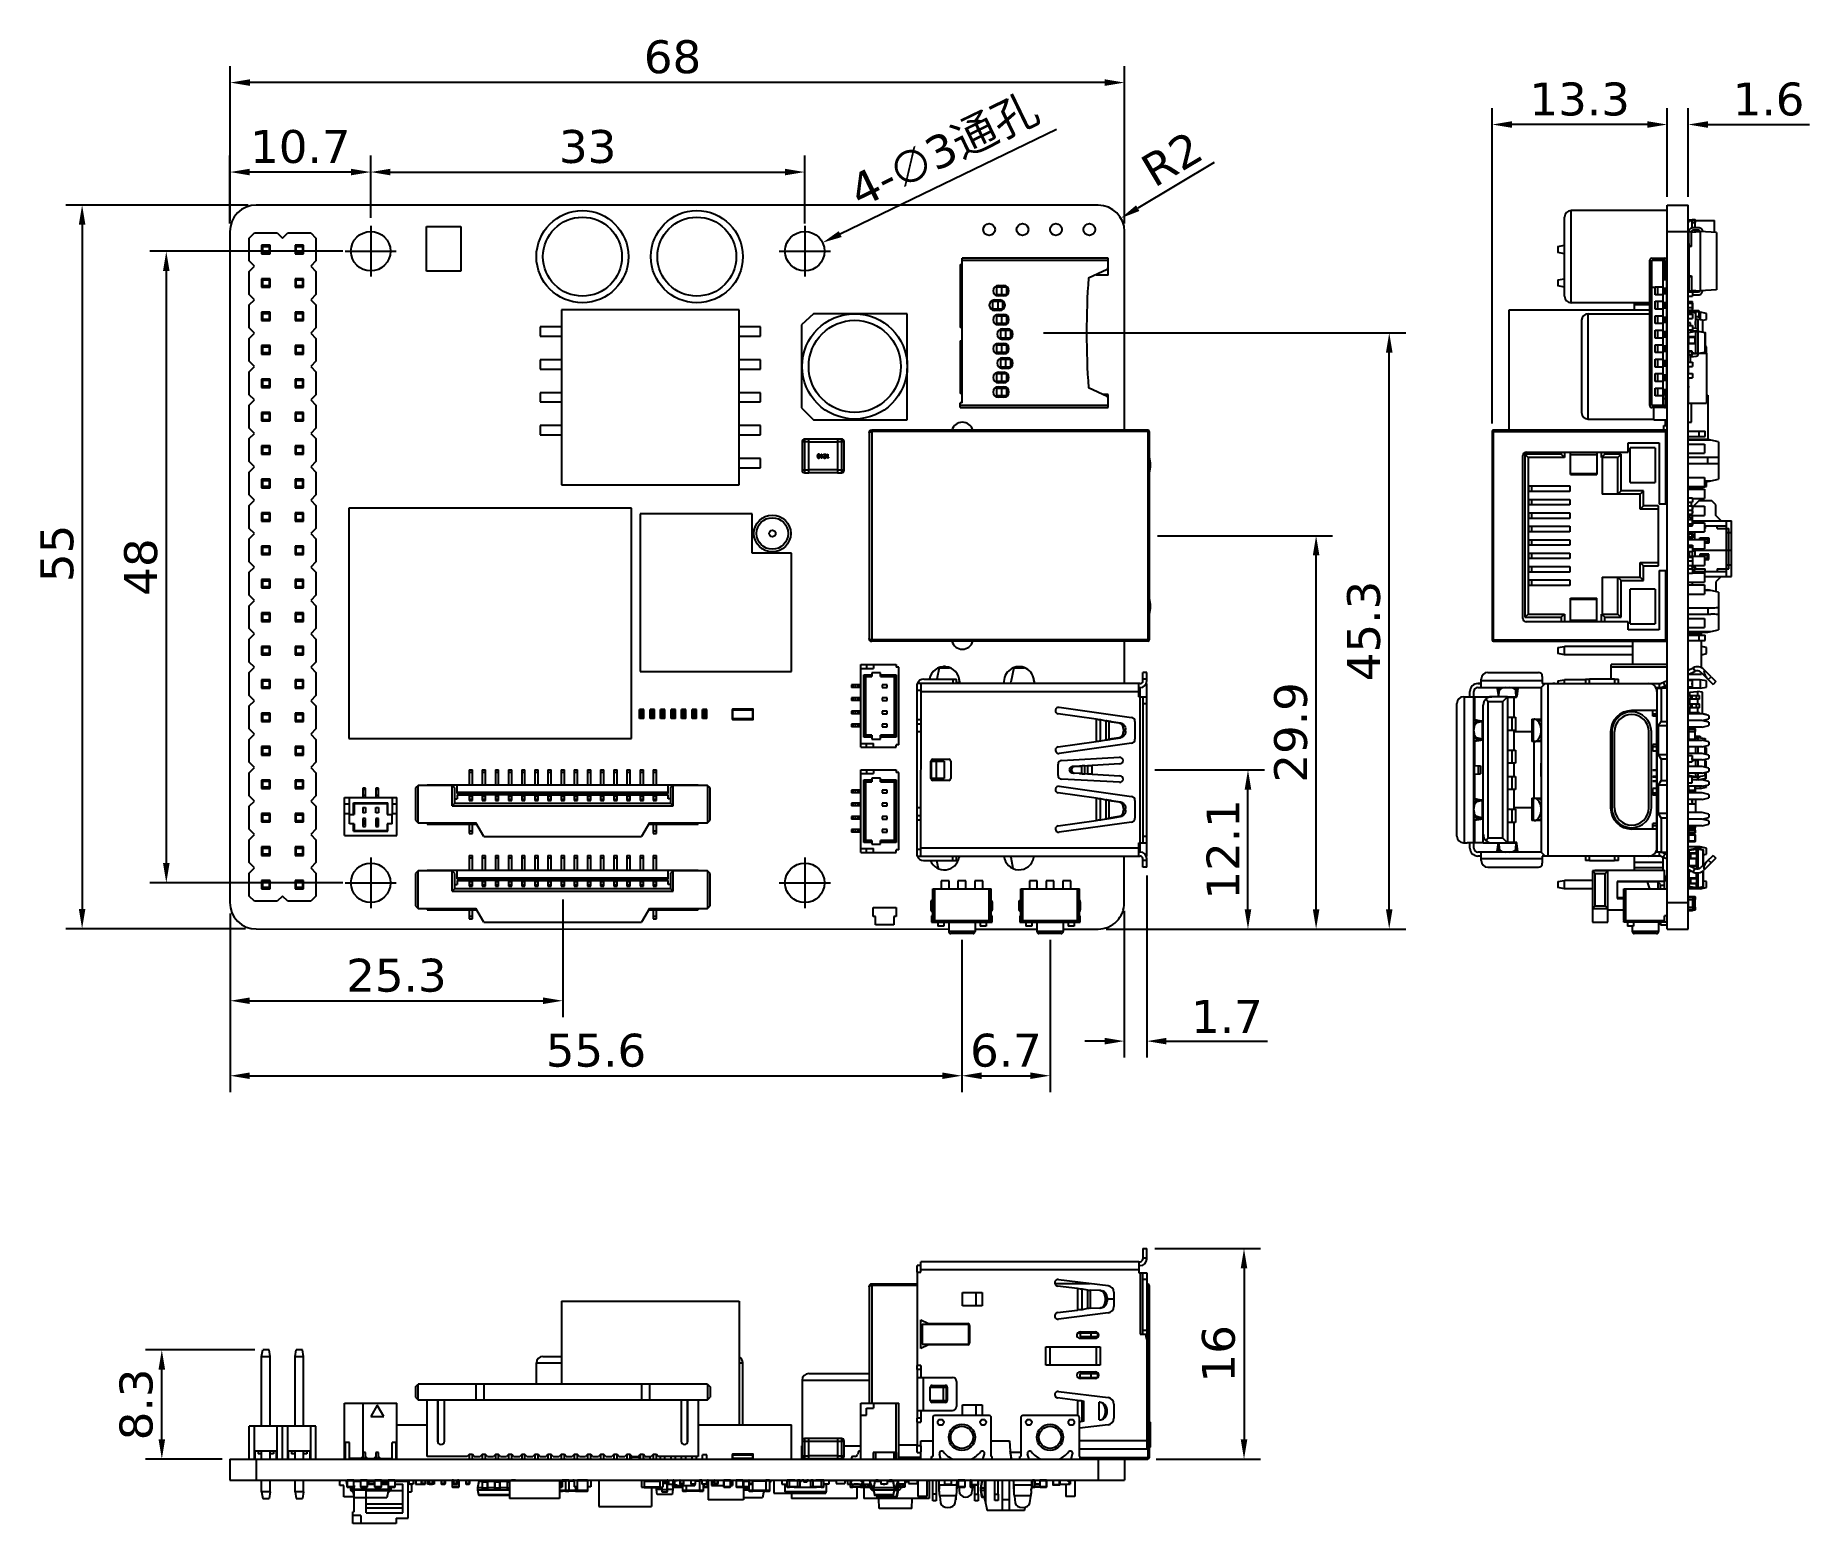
# Model space of a CAD drawing. Header units: millimetres. Extents: x 344 to 479, y 172 to 285.
import ezdxf

# ---------------------------------------------------------------- set-up
doc = ezdxf.new("R2010")
doc.units = ezdxf.units.MM
doc.header["$LTSCALE"] = 30.734
doc.header["$PDMODE"] = 3
doc.header["$PDSIZE"] = 0.3125
doc.linetypes.add('CENTER', pattern=[0.6, 0.375, -0.075, 0.075, -0.075])
doc.layers.get('0').update_dxf_attribs({"linetype": 'CONTINUOUS'})
doc.layers.get('Defpoints').update_dxf_attribs({"linetype": 'CONTINUOUS'})
doc.layers.add('dim', color=6, linetype='CONTINUOUS', lineweight=9)
doc.styles.add('Verdana', font='verdana.ttf', dxfattribs={"height": 2.5})
doc.dimstyles.new('aaaaaaaa 3.0', dxfattribs={"dimtxt": 2.5, "dimasz": 1.5, "dimexe": 1.25, "dimexo": 0.625, "dimtad": 1, "dimdec": 1, "dimzin": 9, "dimdsep": 46, "dimtxsty": 'Verdana', "dimcen": 0, "dimazin": 0, "dimtfac": 1, "dimtofl": 0, "dimtmove": 0, "dimatfit": 3, "dimfxl": 1, "dimlwd": 25, "dimlwe": 25, "dimarcsym": 0})

msp = doc.modelspace()

# ---------------------------------------------------------------- blocks, each defined once
blk = doc.blocks.new('*D30')
at = {"layer": 'Defpoints', "color": 0}
for p in [(360.9, 272.31), (347.66, 217.31), (360.71, 217.31)]:
    blk.add_point(p, dxfattribs=at)
at = {"layer": 'dim', "color": 0, "lineweight": 25}
for p, q in [((360.28, 272.31), (346.41, 272.31)), ((347.66, 270.81), (347.66, 218.81)), ((360.08, 217.31), (346.41, 217.31))]:
    blk.add_line(p, q, dxfattribs=at)
at = {"layer": 'dim', "color": 0}
for points in [[(347.91, 270.81), (347.41, 270.81), (347.66, 272.31)], [(347.41, 218.81), (347.91, 218.81), (347.66, 217.31)]]:
    blk.add_solid(points, dxfattribs=at)
at = {"layer": 'dim', "color": 0, "insert": (345.76, 245.84), "char_height": 2.5, "attachment_point": 5, "rotation": 90, "style": 'Verdana'}
blk.add_mtext('55', dxfattribs=at)
blk = doc.blocks.new('*D31')
at = {"layer": 'Defpoints', "color": 0}
for p in [(358.92, 281.62), (358.92, 270.49), (426.91, 270.3)]:
    blk.add_point(p, dxfattribs=at)
at = {"layer": 'dim', "color": 0, "lineweight": 25}
for p, q in [((358.92, 271.12), (358.92, 282.87)), ((426.91, 270.92), (426.91, 282.87)), ((425.41, 281.62), (360.42, 281.62))]:
    blk.add_line(p, q, dxfattribs=at)
at = {"layer": 'dim', "color": 0}
for points in [[(360.42, 281.87), (360.42, 281.37), (358.92, 281.62)], [(425.41, 281.37), (425.41, 281.87), (426.91, 281.62)]]:
    blk.add_solid(points, dxfattribs=at)
at = {"layer": 'dim', "color": 0, "insert": (392.55, 283.56), "char_height": 2.5, "attachment_point": 5, "style": 'Verdana'}
blk.add_mtext('68', dxfattribs=at)
blk = doc.blocks.new('*D32')
at = {"layer": 'Defpoints', "color": 0}
for p in [(402.6, 274.82), (369.6, 270.73), (402.6, 270.3)]:
    blk.add_point(p, dxfattribs=at)
at = {"layer": 'dim', "color": 0, "lineweight": 25}
for p, q in [((369.6, 271.35), (369.6, 276.07)), ((402.6, 270.92), (402.6, 276.07)), ((371.1, 274.82), (401.1, 274.82))]:
    blk.add_line(p, q, dxfattribs=at)
at = {"layer": 'dim', "color": 0}
for points in [[(371.1, 275.07), (371.1, 274.57), (369.6, 274.82)], [(401.1, 274.57), (401.1, 275.07), (402.6, 274.82)]]:
    blk.add_solid(points, dxfattribs=at)
at = {"layer": 'dim', "color": 0, "insert": (386.1, 276.74), "char_height": 2.5, "attachment_point": 5, "style": 'Verdana'}
blk.add_mtext('33', dxfattribs=at)
blk = doc.blocks.new('*D33')
at = {"layer": 'Defpoints', "color": 0}
for p in [(358.9, 274.82), (358.9, 270.3), (369.6, 270.73)]:
    blk.add_point(p, dxfattribs=at)
at = {"layer": 'dim', "color": 0, "lineweight": 25}
for p, q in [((358.9, 270.92), (358.9, 276.07)), ((369.6, 271.35), (369.6, 276.07)), ((368.1, 274.82), (360.4, 274.82))]:
    blk.add_line(p, q, dxfattribs=at)
at = {"layer": 'dim', "color": 0}
for points in [[(360.4, 275.07), (360.4, 274.57), (358.9, 274.82)], [(368.1, 274.57), (368.1, 275.07), (369.6, 274.82)]]:
    blk.add_solid(points, dxfattribs=at)
at = {"layer": 'dim', "color": 0, "insert": (364.25, 276.74), "char_height": 2.5, "attachment_point": 5, "style": 'Verdana'}
blk.add_mtext('10.7', dxfattribs=at)
blk = doc.blocks.new('*D34')
at = {"layer": 'Defpoints', "color": 0}
for p in [(403.95, 269.45), (401.25, 268.14)]:
    blk.add_point(p, dxfattribs=at)
at = {"layer": 'dim', "color": 0, "lineweight": 25}
blk.add_line((421.73, 278.06), (405.3, 270.1), dxfattribs=at)
at = {"layer": 'dim', "color": 0}
blk.add_solid([(405.19, 270.33), (405.41, 269.88), (403.95, 269.45)], dxfattribs=at)
at = {"layer": 'dim', "color": 0, "insert": (413.22, 276.42), "char_height": 2.5, "attachment_point": 5, "rotation": 25.8419, "style": 'Verdana'}
blk.add_mtext('4-∅3{\\f宋体|b0|i0|c134|p2;通孔}', dxfattribs=at)
blk = doc.blocks.new('*D35')
at = {"layer": 'Defpoints', "color": 0}
for p in [(368.1, 268.8), (354.06, 220.8), (368.1, 220.8)]:
    blk.add_point(p, dxfattribs=at)
at = {"layer": 'dim', "color": 0, "lineweight": 25}
for p, q in [((367.48, 268.8), (352.81, 268.8)), ((354.06, 267.3), (354.06, 222.3)), ((367.48, 220.8), (352.81, 220.8))]:
    blk.add_line(p, q, dxfattribs=at)
at = {"layer": 'dim', "color": 0}
for points in [[(354.31, 267.3), (353.81, 267.3), (354.06, 268.8)], [(353.81, 222.3), (354.31, 222.3), (354.06, 220.8)]]:
    blk.add_solid(points, dxfattribs=at)
at = {"layer": 'dim', "color": 0, "insert": (352.13, 244.8), "char_height": 2.5, "attachment_point": 5, "rotation": 90, "style": 'Verdana'}
blk.add_mtext('48', dxfattribs=at)
blk = doc.blocks.new('*D36')
at = {"layer": 'Defpoints', "color": 0}
for p in [(353.72, 185.31), (361.4, 185.31), (358.93, 177.01)]:
    blk.add_point(p, dxfattribs=at)
at = {"layer": 'dim', "color": 0, "lineweight": 25}
for p, q in [((360.78, 185.31), (352.47, 185.31)), ((353.72, 178.51), (353.72, 183.81)), ((358.31, 177.01), (352.47, 177.01))]:
    blk.add_line(p, q, dxfattribs=at)
at = {"layer": 'dim', "color": 0}
for points in [[(353.97, 183.81), (353.47, 183.81), (353.72, 185.31)], [(353.47, 178.51), (353.97, 178.51), (353.72, 177.01)]]:
    blk.add_solid(points, dxfattribs=at)
at = {"layer": 'dim', "color": 0, "insert": (351.78, 181.16), "char_height": 2.5, "attachment_point": 5, "rotation": 90, "style": 'Verdana'}
blk.add_mtext('8.3', dxfattribs=at)
blk = doc.blocks.new('*D37')
at = {"layer": 'Defpoints', "color": 0}
for p in [(454.87, 278.43), (468.17, 272.31), (454.87, 255.1)]:
    blk.add_point(p, dxfattribs=at)
at = {"layer": 'dim', "color": 0, "lineweight": 25}
for p, q in [((454.87, 255.72), (454.87, 279.68)), ((468.17, 272.93), (468.17, 279.68)), ((466.67, 278.43), (456.37, 278.43))]:
    blk.add_line(p, q, dxfattribs=at)
at = {"layer": 'dim', "color": 0}
for points in [[(456.37, 278.68), (456.37, 278.18), (454.87, 278.43)], [(466.67, 278.18), (466.67, 278.68), (468.17, 278.43)]]:
    blk.add_solid(points, dxfattribs=at)
at = {"layer": 'dim', "color": 0, "insert": (461.52, 280.35), "char_height": 2.5, "attachment_point": 5, "style": 'Verdana'}
blk.add_mtext('13.3', dxfattribs=at)
blk = doc.blocks.new('*D40')
at = {"layer": 'Defpoints', "color": 0}
for p in [(428.61, 229.39), (436.3, 229.39), (424.9, 217.29)]:
    blk.add_point(p, dxfattribs=at)
at = {"layer": 'dim', "color": 0, "lineweight": 25}
for p, q in [((429.23, 229.39), (437.55, 229.39)), ((436.3, 218.79), (436.3, 227.89)), ((425.53, 217.29), (437.55, 217.29))]:
    blk.add_line(p, q, dxfattribs=at)
at = {"layer": 'dim', "color": 0}
for points in [[(436.55, 227.89), (436.05, 227.89), (436.3, 229.39)], [(436.05, 218.79), (436.55, 218.79), (436.3, 217.29)]]:
    blk.add_solid(points, dxfattribs=at)
at = {"layer": 'dim', "color": 0, "insert": (434.4, 223.34), "char_height": 2.5, "attachment_point": 5, "rotation": 90, "style": 'Verdana'}
blk.add_mtext('12.1', dxfattribs=at)
blk = doc.blocks.new('*D41')
at = {"layer": 'Defpoints', "color": 0}
for p in [(428.79, 247.18), (441.48, 247.18), (424.9, 217.29)]:
    blk.add_point(p, dxfattribs=at)
at = {"layer": 'dim', "color": 0, "lineweight": 25}
for p, q in [((429.42, 247.18), (442.73, 247.18)), ((441.48, 218.79), (441.48, 245.68)), ((425.53, 217.29), (442.73, 217.29))]:
    blk.add_line(p, q, dxfattribs=at)
at = {"layer": 'dim', "color": 0}
for points in [[(441.73, 245.68), (441.23, 245.68), (441.48, 247.18)], [(441.23, 218.79), (441.73, 218.79), (441.48, 217.29)]]:
    blk.add_solid(points, dxfattribs=at)
at = {"layer": 'dim', "color": 0, "insert": (439.56, 232.23), "char_height": 2.5, "attachment_point": 5, "rotation": 90, "style": 'Verdana'}
blk.add_mtext('29.9', dxfattribs=at)
blk = doc.blocks.new('*D42')
at = {"layer": 'Defpoints', "color": 0}
for p in [(420.13, 262.6), (447.04, 262.6), (424.9, 217.29)]:
    blk.add_point(p, dxfattribs=at)
at = {"layer": 'dim', "color": 0, "lineweight": 25}
for p, q in [((420.75, 262.6), (448.29, 262.6)), ((447.04, 218.79), (447.04, 261.1)), ((425.53, 217.29), (448.29, 217.29))]:
    blk.add_line(p, q, dxfattribs=at)
at = {"layer": 'dim', "color": 0}
for points in [[(447.29, 261.1), (446.79, 261.1), (447.04, 262.6)], [(446.79, 218.79), (447.29, 218.79), (447.04, 217.29)]]:
    blk.add_solid(points, dxfattribs=at)
at = {"layer": 'dim', "color": 0, "insert": (445.11, 239.94), "char_height": 2.5, "attachment_point": 5, "rotation": 90, "style": 'Verdana'}
blk.add_mtext('45.3', dxfattribs=at)
blk = doc.blocks.new('*D43')
at = {"layer": 'Defpoints', "color": 0}
for p in [(426.63, 271.31), (424.9, 270.28)]:
    blk.add_point(p, dxfattribs=at)
at = {"layer": 'dim', "color": 0, "lineweight": 25}
blk.add_line((433.73, 275.54), (427.92, 272.08), dxfattribs=at)
at = {"layer": 'dim', "color": 0}
blk.add_solid([(427.79, 272.29), (428.05, 271.86), (426.63, 271.31)], dxfattribs=at)
at = {"layer": 'dim', "color": 0, "insert": (430.5, 275.83), "char_height": 2.5, "attachment_point": 5, "rotation": 30.7747, "style": 'Verdana'}
blk.add_mtext('R2', dxfattribs=at)
blk = doc.blocks.new('*D44')
at = {"layer": 'Defpoints', "color": 0}
for p in [(414.55, 217.1), (421.25, 217.1), (421.25, 206.14)]:
    blk.add_point(p, dxfattribs=at)
at = {"layer": 'dim', "color": 0, "lineweight": 25}
for p, q in [((414.55, 216.47), (414.55, 204.89)), ((421.25, 216.47), (421.25, 204.89)), ((416.05, 206.14), (419.75, 206.14))]:
    blk.add_line(p, q, dxfattribs=at)
at = {"layer": 'dim', "color": 0}
for points in [[(416.05, 206.39), (416.05, 205.89), (414.55, 206.14)], [(419.75, 205.89), (419.75, 206.39), (421.25, 206.14)]]:
    blk.add_solid(points, dxfattribs=at)
at = {"layer": 'dim', "color": 0, "insert": (417.9, 208.06), "char_height": 2.5, "attachment_point": 5, "style": 'Verdana'}
blk.add_mtext('6.7', dxfattribs=at)
blk = doc.blocks.new('*D45')
at = {"layer": 'Defpoints', "color": 0}
for p in [(358.91, 219.1), (414.55, 217.1), (414.55, 206.14)]:
    blk.add_point(p, dxfattribs=at)
at = {"layer": 'dim', "color": 0, "lineweight": 25}
for p, q in [((358.91, 218.48), (358.91, 204.89)), ((414.55, 216.47), (414.55, 204.89)), ((360.41, 206.14), (413.05, 206.14))]:
    blk.add_line(p, q, dxfattribs=at)
at = {"layer": 'dim', "color": 0}
for points in [[(360.41, 206.39), (360.41, 205.89), (358.91, 206.14)], [(413.05, 205.89), (413.05, 206.39), (414.55, 206.14)]]:
    blk.add_solid(points, dxfattribs=at)
at = {"layer": 'dim', "color": 0, "insert": (386.73, 208.06), "char_height": 2.5, "attachment_point": 5, "style": 'Verdana'}
blk.add_mtext('55.6', dxfattribs=at)
blk = doc.blocks.new('*D46')
at = {"layer": 'Defpoints', "color": 0}
for p in [(428.6, 193), (428.69, 177.01), (436, 177.01)]:
    blk.add_point(p, dxfattribs=at)
at = {"layer": 'dim', "color": 0, "lineweight": 25}
for p, q in [((429.23, 193), (437.25, 193)), ((436, 191.5), (436, 178.51)), ((429.32, 177.01), (437.25, 177.01))]:
    blk.add_line(p, q, dxfattribs=at)
at = {"layer": 'dim', "color": 0}
for points in [[(436.25, 191.5), (435.75, 191.5), (436, 193)], [(435.75, 178.51), (436.25, 178.51), (436, 177.01)]]:
    blk.add_solid(points, dxfattribs=at)
at = {"layer": 'dim', "color": 0, "insert": (434.07, 185.01), "char_height": 2.5, "attachment_point": 5, "rotation": 90, "style": 'Verdana'}
blk.add_mtext('16', dxfattribs=at)
blk = doc.blocks.new('*D47')
at = {"layer": 'Defpoints', "color": 0}
for p in [(384.2, 220.16), (358.91, 219.1), (384.2, 211.84)]:
    blk.add_point(p, dxfattribs=at)
at = {"layer": 'dim', "color": 0, "lineweight": 25}
for p, q in [((384.2, 219.53), (384.2, 210.59)), ((358.91, 218.48), (358.91, 210.59)), ((360.41, 211.84), (382.7, 211.84))]:
    blk.add_line(p, q, dxfattribs=at)
at = {"layer": 'dim', "color": 0}
for points in [[(360.41, 212.09), (360.41, 211.59), (358.91, 211.84)], [(382.7, 211.59), (382.7, 212.09), (384.2, 211.84)]]:
    blk.add_solid(points, dxfattribs=at)
at = {"layer": 'dim', "color": 0, "insert": (371.56, 213.76), "char_height": 2.5, "attachment_point": 5, "style": 'Verdana'}
blk.add_mtext('25.3', dxfattribs=at)
blk = doc.blocks.new('*D48')
at = {"layer": 'Defpoints', "color": 0}
for p in [(428.6, 221.99), (426.9, 219.3), (428.6, 208.77)]:
    blk.add_point(p, dxfattribs=at)
at = {"layer": 'dim', "color": 0, "lineweight": 25}
for p, q in [((428.6, 221.36), (428.6, 207.52)), ((426.9, 218.67), (426.9, 207.52)), ((425.4, 208.77), (423.9, 208.77)), ((430.1, 208.77), (437.79, 208.77))]:
    blk.add_line(p, q, dxfattribs=at)
at = {"layer": 'dim', "color": 0}
for points in [[(425.4, 208.52), (425.4, 209.02), (426.9, 208.77)], [(430.1, 209.02), (430.1, 208.52), (428.6, 208.77)]]:
    blk.add_solid(points, dxfattribs=at)
at = {"layer": 'dim', "color": 0, "insert": (434.7, 210.65), "char_height": 2.5, "attachment_point": 5, "style": 'Verdana'}
blk.add_mtext('1.7', dxfattribs=at)
blk = doc.blocks.new('*D49')
at = {"layer": 'Defpoints', "color": 0}
for p in [(469.77, 278.43), (468.17, 272.31), (469.77, 272.31)]:
    blk.add_point(p, dxfattribs=at)
at = {"layer": 'dim', "color": 0, "lineweight": 25}
for p, q in [((468.17, 272.93), (468.17, 279.68)), ((469.77, 272.93), (469.77, 279.68)), ((466.67, 278.43), (465.17, 278.43)), ((471.27, 278.43), (478.99, 278.43))]:
    blk.add_line(p, q, dxfattribs=at)
at = {"layer": 'dim', "color": 0}
for points in [[(466.67, 278.18), (466.67, 278.68), (468.17, 278.43)], [(471.27, 278.68), (471.27, 278.18), (469.77, 278.43)]]:
    blk.add_solid(points, dxfattribs=at)
at = {"layer": 'dim', "color": 0, "insert": (475.88, 280.35), "char_height": 2.5, "attachment_point": 5, "style": 'Verdana'}
blk.add_mtext('1.6', dxfattribs=at)

# ---------------------------------------------------------------- dimensions: what is measured, and where the dimension line sits
at = {"layer": 'dim'}
for base, p1, p2, picture, middle in [((358.92, 281.62), (426.91, 270.3), (358.92, 270.49), '*D31', (392.55, 281.62)), ((414.55, 206.14), (358.91, 219.1), (414.55, 217.1), '*D45', (386.73, 206.14))]:
    dim = msp.add_linear_dim(base=base, p1=p1, p2=p2, dimstyle='aaaaaaaa 3.0', dxfattribs=at)
    dim.commit()
    dim.dimension.update_dxf_attribs({"geometry": picture, "text_midpoint": middle, "dimtype": 160})
for base, p1, p2, picture, middle in [((454.87, 278.43), (468.17, 272.31), (454.87, 255.1), '*D37', (461.52, 280.35)), ((469.77, 278.43), (468.17, 272.31), (469.77, 272.31), '*D49', (475.88, 280.35)), ((358.9, 274.82), (369.6, 270.73), (358.9, 270.3), '*D33', (364.25, 276.74)), ((402.6, 274.82), (369.6, 270.73), (402.6, 270.3), '*D32', (386.1, 276.74)), ((428.6, 208.77), (426.9, 219.3), (428.6, 221.99), '*D48', (434.7, 210.65)), ((384.2, 211.84), (358.91, 219.1), (384.2, 220.16), '*D47', (371.56, 213.76)), ((421.25, 206.14), (414.55, 217.1), (421.25, 217.1), '*D44', (417.9, 208.06))]:
    dim = msp.add_linear_dim(base=base, p1=p1, p2=p2, dimstyle='aaaaaaaa 3.0', dxfattribs=at)
    dim.commit()
    dim.dimension.update_dxf_attribs({"geometry": picture, "text_midpoint": middle})
dim = msp.add_diameter_dim_2p(p1=(401.25, 268.14), p2=(403.95, 269.45), text='4-<>{\\f宋体|b0|i0|c134|p2;通孔}', dimstyle='aaaaaaaa 3.0', override={"dimtxsty": 'Verdana'}, dxfattribs=at)
dim.commit()
dim.dimension.update_dxf_attribs({"geometry": '*D34', "text_midpoint": (413.41, 274.03), "dimtype": 163})
dim = msp.add_radius_dim(center=(424.9, 270.28), mpoint=(426.63, 271.31), dimstyle='aaaaaaaa 3.0', dxfattribs=at)
dim.commit()
dim.dimension.update_dxf_attribs({"geometry": '*D43', "text_midpoint": (430.76, 273.77), "dimtype": 164})
dim = msp.add_linear_dim(base=(347.66, 217.31), p1=(360.9, 272.31), p2=(360.71, 217.31), angle=90, dimstyle='aaaaaaaa 3.0', dxfattribs=at)
dim.commit()
dim.dimension.update_dxf_attribs({"geometry": '*D30', "text_midpoint": (347.66, 245.84), "dimtype": 160})
for base, p1, p2, picture, middle in [((354.06, 220.8), (368.1, 268.8), (368.1, 220.8), '*D35', (352.13, 244.8)), ((447.04, 262.6), (424.9, 217.29), (420.13, 262.6), '*D42', (445.11, 239.94)), ((441.48, 247.18), (424.9, 217.29), (428.79, 247.18), '*D41', (439.56, 232.23)), ((436.3, 229.39), (424.9, 217.29), (428.61, 229.39), '*D40', (434.4, 223.34)), ((436, 177.01), (428.6, 193), (428.69, 177.01), '*D46', (434.07, 185.01)), ((353.72, 185.31), (358.93, 177.01), (361.4, 185.31), '*D36', (351.78, 181.16))]:
    dim = msp.add_linear_dim(base=base, p1=p1, p2=p2, angle=90, dimstyle='aaaaaaaa 3.0', dxfattribs=at)
    dim.commit()
    dim.dimension.update_dxf_attribs({"geometry": picture, "text_midpoint": middle})

# ---------------------------------------------------------------- linework, layer by layer
at = {"color": 7, "linetype": 'Continuous'}
for p, q in [((359.23, 271.41), (359.05, 271.07)), ((359.48, 271.72), (359.23, 271.41)), ((359.79, 271.97), (359.48, 271.72)), ((360.13, 272.15), (359.79, 271.97)), ((360.51, 272.27), (360.13, 272.15)), ((360.9, 272.31), (360.51, 272.27)), ((424.9, 272.3), (360.9, 272.31)), ((358.9, 270.3), (358.89, 219.3)), ((358.93, 270.69), (358.9, 270.3)), ((359.05, 271.07), (358.93, 270.69)), ((360.36, 269.8), (360.76, 270.2)), ((360.36, 268.06), (360.36, 269.8)), ((360.76, 270.2), (362.5, 270.2)), ((362.5, 270.2), (362.9, 269.8)), ((362.9, 269.8), (363.3, 270.2)), ((363.3, 270.2), (365.04, 270.2)), ((365.04, 270.2), (365.44, 269.8)), ((365.44, 269.8), (365.44, 268.06)), ((373.85, 267.28), (373.85, 270.68)), ((373.85, 270.68), (376.45, 270.68)), ((376.45, 270.68), (376.45, 267.28)), ((426.91, 255.2), (426.91, 270.3)), ((361.31, 269.25), (361.31, 268.61)), ((361.4, 269.16), (361.31, 269.25)), ((361.95, 269.25), (361.31, 269.25)), ((361.31, 268.61), (361.4, 268.7)), ((361.31, 268.61), (361.95, 268.61)), ((361.4, 268.7), (361.4, 269.16)), ((361.4, 269.16), (361.87, 269.16)), ((361.87, 268.7), (361.4, 268.7)), ((361.87, 269.16), (361.95, 269.25)), ((361.87, 269.16), (361.87, 268.7)), ((361.95, 268.61), (361.87, 268.7)), ((361.95, 268.61), (361.95, 269.25)), ((363.85, 269.25), (363.85, 268.61)), ((363.94, 269.16), (363.85, 269.25)), ((364.49, 269.25), (363.85, 269.25)), ((363.85, 268.61), (363.94, 268.7)), ((363.85, 268.61), (364.49, 268.61)), ((363.94, 268.7), (363.94, 269.16)), ((363.94, 269.16), (364.41, 269.16)), ((364.41, 268.7), (363.94, 268.7)), ((364.41, 269.16), (364.49, 269.25)), ((364.41, 269.16), (364.41, 268.7)), ((364.49, 268.61), (364.41, 268.7)), ((364.49, 268.61), (364.49, 269.25)), ((360.76, 267.66), (360.36, 268.06)), ((360.36, 267.26), (360.76, 267.66)), ((360.36, 265.52), (360.36, 267.26)), ((365.44, 268.06), (365.04, 267.66)), ((365.04, 267.66), (365.44, 267.26)), ((365.44, 267.26), (365.44, 265.52)), ((376.45, 267.28), (373.85, 267.28)), ((414.43, 267.8), (414.43, 263)), ((414.43, 267.8), (414.58, 267.8)), ((414.58, 257.27), (414.58, 268.27)), ((425.67, 268.27), (414.58, 268.27)), ((414.58, 268.12), (425.67, 268.12)), ((424.17, 266.77), (425.59, 267.43)), ((425.67, 266.97), (425.67, 268.27)), ((361.31, 266.71), (361.31, 266.07)), ((361.4, 266.62), (361.31, 266.71)), ((361.95, 266.71), (361.31, 266.71)), ((361.31, 266.07), (361.4, 266.16)), ((361.31, 266.07), (361.95, 266.07)), ((361.4, 266.16), (361.4, 266.62)), ((361.4, 266.62), (361.87, 266.62)), ((361.87, 266.16), (361.4, 266.16)), ((361.87, 266.62), (361.95, 266.71)), ((361.87, 266.62), (361.87, 266.16)), ((361.95, 266.07), (361.87, 266.16)), ((361.95, 266.07), (361.95, 266.71)), ((363.85, 266.71), (363.85, 266.07)), ((363.94, 266.62), (363.85, 266.71)), ((364.49, 266.71), (363.85, 266.71)), ((363.85, 266.07), (363.94, 266.16)), ((363.85, 266.07), (364.49, 266.07)), ((363.94, 266.16), (363.94, 266.62)), ((363.94, 266.62), (364.41, 266.62)), ((364.41, 266.16), (363.94, 266.16)), ((364.41, 266.62), (364.49, 266.71)), ((364.41, 266.62), (364.41, 266.16)), ((364.49, 266.07), (364.41, 266.16)), ((364.49, 266.07), (364.49, 266.71)), ((417.18, 266.1), (417.18, 265.5)), ((417.18, 266.1), (417.99, 266.1)), ((417.33, 266.2), (417.73, 266.2)), ((417.96, 265.5), (417.96, 266.1)), ((424.77, 266.97), (424.77, 267.05)), ((425.67, 266.97), (424.77, 266.97)), ((360.76, 265.12), (360.36, 265.52)), ((360.36, 264.72), (360.76, 265.12)), ((360.36, 262.98), (360.36, 264.72)), ((365.44, 265.52), (365.04, 265.12)), ((365.04, 265.12), (365.44, 264.72)), ((365.44, 264.72), (365.44, 262.98)), ((416.88, 265), (417.69, 265)), ((416.88, 265), (416.88, 264.4)), ((417.69, 264.4), (416.88, 264.4)), ((417.03, 265.1), (417.43, 265.1)), ((417.99, 265.5), (417.18, 265.5)), ((417.73, 265.4), (417.33, 265.4)), ((417.66, 264.4), (417.66, 265)), ((361.31, 264.17), (361.31, 263.53)), ((361.4, 264.08), (361.31, 264.17)), ((361.95, 264.17), (361.31, 264.17)), ((361.31, 263.53), (361.4, 263.62)), ((361.31, 263.53), (361.95, 263.53)), ((361.4, 263.62), (361.4, 264.08)), ((361.4, 264.08), (361.87, 264.08)), ((361.87, 263.62), (361.4, 263.62)), ((361.87, 264.08), (361.95, 264.17)), ((361.87, 264.08), (361.87, 263.62)), ((361.95, 263.53), (361.87, 263.62)), ((361.95, 263.53), (361.95, 264.17)), ((363.85, 264.17), (363.85, 263.53)), ((363.94, 264.08), (363.85, 264.17)), ((364.49, 264.17), (363.85, 264.17)), ((363.85, 263.53), (363.94, 263.62)), ((363.85, 263.53), (364.49, 263.53)), ((363.94, 263.62), (363.94, 264.08)), ((363.94, 264.08), (364.41, 264.08)), ((364.41, 263.62), (363.94, 263.62)), ((364.41, 264.08), (364.49, 264.17)), ((364.41, 264.08), (364.41, 263.62)), ((364.49, 263.53), (364.41, 263.62)), ((364.49, 263.53), (364.49, 264.17)), ((382.48, 263.05), (382.48, 262.35)), ((384.12, 263.05), (382.48, 263.05)), ((384.12, 264.35), (384.12, 251.05)), ((397.61, 264.35), (384.12, 264.35)), ((397.61, 251.05), (397.61, 264.35)), ((399.25, 263.05), (397.61, 263.05)), ((399.25, 262.35), (399.25, 263.05)), ((403.26, 264.05), (402.35, 263.2)), ((402.35, 263.2), (402.35, 256.9)), ((410.39, 264.05), (403.26, 264.05)), ((410.39, 260.21), (410.39, 264.05)), ((417.43, 264.3), (417.03, 264.3)), ((417.18, 263.9), (417.99, 263.9)), ((417.18, 263.9), (417.18, 263.3)), ((417.99, 263.3), (417.18, 263.3)), ((417.33, 264), (417.73, 264)), ((417.73, 263.2), (417.33, 263.2)), ((417.96, 263.3), (417.96, 263.9)), ((360.76, 262.58), (360.36, 262.98)), ((360.36, 262.18), (360.76, 262.58)), ((360.36, 260.44), (360.36, 262.18)), ((365.44, 262.98), (365.04, 262.58)), ((365.04, 262.58), (365.44, 262.18)), ((365.44, 262.18), (365.44, 260.44)), ((382.48, 262.35), (384.12, 262.35)), ((397.61, 262.35), (399.25, 262.35)), ((414.58, 263), (414.43, 263)), ((414.43, 262), (414.58, 262)), ((414.43, 262), (414.43, 258)), ((417.18, 261.7), (417.99, 261.7)), ((417.18, 261.7), (417.18, 261.1)), ((417.33, 261.8), (417.73, 261.8)), ((417.48, 262.8), (418.29, 262.8)), ((417.48, 262.8), (417.48, 262.2)), ((418.29, 262.2), (417.48, 262.2)), ((417.63, 262.9), (418.03, 262.9)), ((418.03, 262.1), (417.63, 262.1)), ((417.96, 261.1), (417.96, 261.7)), ((418.26, 262.2), (418.26, 262.8)), ((360.76, 260.04), (360.36, 260.44)), ((361.31, 261.63), (361.31, 260.99)), ((361.4, 261.54), (361.31, 261.63)), ((361.95, 261.63), (361.31, 261.63)), ((361.31, 260.99), (361.4, 261.08)), ((361.31, 260.99), (361.95, 260.99)), ((361.4, 261.08), (361.4, 261.54)), ((361.4, 261.54), (361.87, 261.54)), ((361.87, 261.08), (361.4, 261.08)), ((361.87, 261.54), (361.95, 261.63)), ((361.87, 261.54), (361.87, 261.08)), ((361.95, 260.99), (361.87, 261.08)), ((361.95, 260.99), (361.95, 261.63)), ((363.85, 261.63), (363.85, 260.99)), ((363.94, 261.54), (363.85, 261.63)), ((364.49, 261.63), (363.85, 261.63)), ((363.85, 260.99), (363.94, 261.08)), ((363.85, 260.99), (364.49, 260.99)), ((363.94, 261.08), (363.94, 261.54)), ((363.94, 261.54), (364.41, 261.54)), ((364.41, 261.08), (363.94, 261.08)), ((364.41, 261.54), (364.49, 261.63)), ((364.41, 261.54), (364.41, 261.08)), ((364.49, 260.99), (364.41, 261.08)), ((364.49, 260.99), (364.49, 261.63)), ((365.44, 260.44), (365.04, 260.04)), ((382.48, 260.55), (382.48, 259.85)), ((384.12, 260.55), (382.48, 260.55)), ((399.25, 260.55), (397.61, 260.55)), ((399.25, 259.85), (399.25, 260.55)), ((417.99, 261.1), (417.18, 261.1)), ((417.73, 261), (417.33, 261)), ((417.48, 260.6), (418.29, 260.6)), ((417.48, 260.6), (417.48, 260)), ((417.63, 260.7), (418.03, 260.7)), ((418.26, 260), (418.26, 260.6)), ((360.36, 259.64), (360.76, 260.04)), ((360.36, 257.9), (360.36, 259.64)), ((361.31, 259.09), (361.31, 258.45)), ((361.4, 259), (361.31, 259.09)), ((361.95, 259.09), (361.31, 259.09)), ((361.4, 258.54), (361.4, 259)), ((361.4, 259), (361.87, 259)), ((361.87, 259), (361.95, 259.09)), ((361.87, 259), (361.87, 258.54)), ((361.95, 258.45), (361.95, 259.09)), ((363.85, 259.09), (363.85, 258.45)), ((363.94, 259), (363.85, 259.09)), ((364.49, 259.09), (363.85, 259.09)), ((363.94, 258.54), (363.94, 259)), ((363.94, 259), (364.41, 259)), ((364.41, 259), (364.49, 259.09)), ((364.41, 259), (364.41, 258.54)), ((364.49, 258.45), (364.49, 259.09)), ((365.04, 260.04), (365.44, 259.64)), ((365.44, 259.64), (365.44, 257.9)), ((382.48, 259.85), (384.12, 259.85)), ((397.61, 259.85), (399.25, 259.85)), ((410.39, 256), (410.39, 259.88)), ((417.18, 259.5), (417.99, 259.5)), ((417.18, 259.5), (417.18, 258.9)), ((417.33, 259.6), (417.73, 259.6)), ((418.29, 260), (417.48, 260)), ((418.03, 259.9), (417.63, 259.9)), ((417.96, 258.9), (417.96, 259.5)), ((360.76, 257.5), (360.36, 257.9)), ((361.31, 258.45), (361.4, 258.54)), ((361.31, 258.45), (361.95, 258.45)), ((361.87, 258.54), (361.4, 258.54)), ((361.95, 258.45), (361.87, 258.54)), ((363.85, 258.45), (363.94, 258.54)), ((363.85, 258.45), (364.49, 258.45)), ((364.41, 258.54), (363.94, 258.54)), ((364.49, 258.45), (364.41, 258.54)), ((365.44, 257.9), (365.04, 257.5)), ((382.48, 258.05), (382.48, 257.35)), ((384.12, 258.05), (382.48, 258.05)), ((399.25, 258.05), (397.61, 258.05)), ((399.25, 257.35), (399.25, 258.05)), ((414.58, 258), (414.43, 258)), ((417.99, 258.9), (417.18, 258.9)), ((417.18, 258.4), (417.99, 258.4)), ((417.18, 258.4), (417.18, 257.8)), ((417.99, 257.8), (417.18, 257.8)), ((417.73, 258.8), (417.33, 258.8)), ((417.33, 258.5), (417.73, 258.5)), ((417.73, 257.7), (417.33, 257.7)), ((417.96, 257.8), (417.96, 258.4)), ((425.59, 257.76), (424.17, 258.42)), ((425.67, 257.92), (425.25, 257.92)), ((425.67, 256.92), (425.67, 257.92)), ((360.36, 257.1), (360.76, 257.5)), ((360.36, 255.36), (360.36, 257.1)), ((361.31, 256.55), (361.31, 255.91)), ((361.4, 256.46), (361.31, 256.55)), ((361.95, 256.55), (361.31, 256.55)), ((361.4, 256), (361.4, 256.46)), ((361.4, 256.46), (361.87, 256.46)), ((361.87, 256.46), (361.95, 256.55)), ((361.87, 256.46), (361.87, 256)), ((361.95, 255.91), (361.95, 256.55)), ((363.85, 256.55), (363.85, 255.91)), ((363.94, 256.46), (363.85, 256.55)), ((364.49, 256.55), (363.85, 256.55)), ((363.94, 256), (363.94, 256.46)), ((363.94, 256.46), (364.41, 256.46)), ((364.41, 256.46), (364.49, 256.55)), ((364.41, 256.46), (364.41, 256)), ((364.49, 255.91), (364.49, 256.55)), ((365.04, 257.5), (365.44, 257.1)), ((365.44, 257.1), (365.44, 255.36)), ((382.48, 257.35), (384.12, 257.35)), ((397.61, 257.35), (399.25, 257.35)), ((402.35, 256.9), (403.26, 256)), ((414.58, 257.27), (414.43, 257.27)), ((414.43, 256.92), (414.43, 257.27)), ((425.67, 257.07), (414.43, 257.07)), ((414.43, 256.92), (425.67, 256.92)), ((360.76, 254.96), (360.36, 255.36)), ((360.36, 254.56), (360.76, 254.96)), ((361.31, 255.91), (361.4, 256)), ((361.31, 255.91), (361.95, 255.91)), ((361.87, 256), (361.4, 256)), ((361.95, 255.91), (361.87, 256)), ((363.85, 255.91), (363.94, 256)), ((363.85, 255.91), (364.49, 255.91)), ((364.41, 256), (363.94, 256)), ((364.49, 255.91), (364.41, 256)), ((365.44, 255.36), (365.04, 254.96)), ((365.04, 254.96), (365.44, 254.56)), ((382.48, 255.55), (382.48, 254.85)), ((384.12, 255.55), (382.48, 255.55)), ((399.25, 255.55), (397.61, 255.55)), ((399.25, 254.85), (399.25, 255.55)), ((403.26, 256), (410.39, 256)), ((407.49, 255), (407.49, 239.36)), ((428.69, 255.2), (407.69, 255.2)), ((407.69, 255.2), (407.69, 239.16)), ((428.79, 255.1), (407.69, 255.1)), ((428.69, 255.2), (428.69, 239.16)), ((428.79, 255.1), (428.79, 239.26)), ((360.36, 252.82), (360.36, 254.56)), ((361.31, 254.01), (361.31, 253.37)), ((361.4, 253.92), (361.31, 254.01)), ((361.95, 254.01), (361.31, 254.01)), ((361.4, 253.46), (361.4, 253.92)), ((361.4, 253.92), (361.87, 253.92)), ((361.87, 253.92), (361.95, 254.01)), ((361.87, 253.92), (361.87, 253.46)), ((361.95, 253.37), (361.95, 254.01)), ((363.85, 254.01), (363.85, 253.37)), ((363.94, 253.92), (363.85, 254.01)), ((364.49, 254.01), (363.85, 254.01)), ((363.94, 253.46), (363.94, 253.92)), ((363.94, 253.92), (364.41, 253.92)), ((364.41, 253.92), (364.49, 254.01)), ((364.41, 253.92), (364.41, 253.46)), ((364.49, 253.37), (364.49, 254.01)), ((365.44, 254.56), (365.44, 252.82)), ((382.48, 254.85), (384.12, 254.85)), ((397.61, 254.85), (399.25, 254.85)), ((402.4, 254.33), (402.4, 252.16)), ((402.4, 254.33), (402.9, 254.33)), ((402.6, 251.96), (402.6, 254.53)), ((402.9, 254.53), (402.6, 254.53)), ((402.9, 251.96), (402.9, 254.53)), ((405.1, 254.52), (402.9, 254.52)), ((402.9, 254.32), (405.1, 254.32)), ((405.1, 254.53), (405.1, 251.96)), ((405.4, 254.53), (405.1, 254.53)), ((405.1, 254.33), (405.6, 254.33)), ((405.4, 254.53), (405.4, 251.96)), ((405.6, 252.16), (405.6, 254.33)), ((360.76, 252.42), (360.36, 252.82)), ((360.36, 252.02), (360.76, 252.42)), ((361.31, 253.37), (361.4, 253.46)), ((361.31, 253.37), (361.95, 253.37)), ((361.87, 253.46), (361.4, 253.46)), ((361.95, 253.37), (361.87, 253.46)), ((363.85, 253.37), (363.94, 253.46)), ((363.85, 253.37), (364.49, 253.37)), ((364.41, 253.46), (363.94, 253.46)), ((364.49, 253.37), (364.41, 253.46)), ((365.44, 252.82), (365.04, 252.42)), ((365.04, 252.42), (365.44, 252.02)), ((399.25, 253.05), (397.61, 253.05)), ((397.61, 252.35), (399.25, 252.35)), ((399.25, 252.35), (399.25, 253.05)), ((403.85, 253.37), (403.89, 253.37)), ((403.85, 253.08), (403.85, 253.37)), ((403.88, 253.08), (403.85, 253.08)), ((403.89, 253.37), (403.89, 253.16)), ((403.89, 253.16), (403.96, 253.16)), ((403.96, 253.16), (403.96, 253.13)), ((404.02, 253.37), (404.23, 253.37)), ((404.02, 253.34), (404.02, 253.37)), ((404.18, 253.34), (404.02, 253.34)), ((404.14, 253.28), (404.1, 253.26)), ((404.12, 253.23), (404.16, 253.26)), ((404.18, 253.18), (404.22, 253.18)), ((404.32, 253.37), (404.36, 253.37)), ((404.32, 253.08), (404.32, 253.37)), ((404.35, 253.08), (404.32, 253.08)), ((404.36, 253.37), (404.36, 253.16)), ((404.36, 253.16), (404.43, 253.16)), ((404.43, 253.16), (404.43, 253.13)), ((360.36, 250.28), (360.36, 252.02)), ((361.31, 251.47), (361.31, 250.83)), ((361.4, 251.38), (361.31, 251.47)), ((361.95, 251.47), (361.31, 251.47)), ((361.31, 250.83), (361.4, 250.92)), ((361.4, 250.92), (361.4, 251.38)), ((361.4, 251.38), (361.87, 251.38)), ((361.87, 250.92), (361.4, 250.92)), ((361.87, 251.38), (361.95, 251.47)), ((361.87, 251.38), (361.87, 250.92)), ((361.95, 250.83), (361.87, 250.92)), ((361.95, 250.83), (361.95, 251.47)), ((363.85, 251.47), (363.85, 250.83)), ((363.94, 251.38), (363.85, 251.47)), ((364.49, 251.47), (363.85, 251.47)), ((363.85, 250.83), (363.94, 250.92)), ((363.94, 250.92), (363.94, 251.38)), ((363.94, 251.38), (364.41, 251.38)), ((364.41, 250.92), (363.94, 250.92)), ((364.41, 251.38), (364.49, 251.47)), ((364.41, 251.38), (364.41, 250.92)), ((364.49, 250.83), (364.41, 250.92)), ((364.49, 250.83), (364.49, 251.47)), ((365.44, 252.02), (365.44, 250.28)), ((384.12, 251.05), (397.61, 251.05)), ((402.9, 252.16), (402.4, 252.16)), ((402.6, 251.96), (402.9, 251.96)), ((405.1, 252.18), (402.9, 252.18)), ((402.9, 251.98), (405.1, 251.98)), ((405.6, 252.16), (405.1, 252.16)), ((405.1, 251.96), (405.4, 251.96)), ((360.76, 249.88), (360.36, 250.28)), ((360.36, 249.48), (360.76, 249.88)), ((361.31, 250.83), (361.95, 250.83)), ((363.85, 250.83), (364.49, 250.83)), ((365.44, 250.28), (365.04, 249.88)), ((365.04, 249.88), (365.44, 249.48)), ((360.36, 247.74), (360.36, 249.48)), ((361.31, 248.93), (361.31, 248.29)), ((361.4, 248.84), (361.31, 248.93)), ((361.95, 248.93), (361.31, 248.93)), ((361.31, 248.29), (361.4, 248.38)), ((361.31, 248.29), (361.95, 248.29)), ((361.4, 248.38), (361.4, 248.84)), ((361.4, 248.84), (361.87, 248.84)), ((361.87, 248.38), (361.4, 248.38)), ((361.87, 248.84), (361.95, 248.93)), ((361.87, 248.84), (361.87, 248.38)), ((361.95, 248.29), (361.87, 248.38)), ((361.95, 248.29), (361.95, 248.93)), ((363.85, 248.93), (363.85, 248.29)), ((363.94, 248.84), (363.85, 248.93)), ((364.49, 248.93), (363.85, 248.93)), ((363.85, 248.29), (363.94, 248.38)), ((363.85, 248.29), (364.49, 248.29)), ((363.94, 248.38), (363.94, 248.84)), ((363.94, 248.84), (364.41, 248.84)), ((364.41, 248.38), (363.94, 248.38)), ((364.41, 248.84), (364.49, 248.93)), ((364.41, 248.84), (364.41, 248.38)), ((364.49, 248.29), (364.41, 248.38)), ((364.49, 248.29), (364.49, 248.93)), ((365.44, 249.48), (365.44, 247.74)), ((367.93, 249.27), (367.93, 231.77)), ((389.43, 249.27), (367.93, 249.27)), ((389.43, 231.77), (389.43, 249.27)), ((390.1, 248.85), (390.1, 236.85)), ((398.6, 248.85), (390.1, 248.85)), ((398.6, 245.85), (398.6, 248.85)), ((360.76, 247.34), (360.36, 247.74)), ((360.36, 246.94), (360.76, 247.34)), ((360.36, 245.2), (360.36, 246.94)), ((365.44, 247.74), (365.04, 247.34)), ((365.04, 247.34), (365.44, 246.94)), ((365.44, 246.94), (365.44, 245.2)), ((361.31, 246.39), (361.31, 245.75)), ((361.4, 246.3), (361.31, 246.39)), ((361.95, 246.39), (361.31, 246.39)), ((361.31, 245.75), (361.4, 245.84)), ((361.31, 245.75), (361.95, 245.75)), ((361.4, 245.84), (361.4, 246.3)), ((361.4, 246.3), (361.87, 246.3)), ((361.87, 245.84), (361.4, 245.84)), ((361.87, 246.3), (361.95, 246.39)), ((361.87, 246.3), (361.87, 245.84)), ((361.95, 245.75), (361.87, 245.84)), ((361.95, 245.75), (361.95, 246.39)), ((363.85, 246.39), (363.85, 245.75)), ((363.94, 246.3), (363.85, 246.39)), ((364.49, 246.39), (363.85, 246.39)), ((363.85, 245.75), (363.94, 245.84)), ((363.85, 245.75), (364.49, 245.75)), ((363.94, 245.84), (363.94, 246.3)), ((363.94, 246.3), (364.41, 246.3)), ((364.41, 245.84), (363.94, 245.84)), ((364.41, 246.3), (364.49, 246.39)), ((364.41, 246.3), (364.41, 245.84)), ((364.49, 245.75), (364.41, 245.84)), ((364.49, 245.75), (364.49, 246.39)), ((401.6, 245.85), (398.6, 245.85)), ((401.6, 236.85), (401.6, 245.85)), ((360.76, 244.8), (360.36, 245.2)), ((360.36, 244.4), (360.76, 244.8)), ((360.36, 242.66), (360.36, 244.4)), ((365.44, 245.2), (365.04, 244.8)), ((365.04, 244.8), (365.44, 244.4)), ((365.44, 244.4), (365.44, 242.66)), ((361.31, 243.85), (361.31, 243.21)), ((361.4, 243.76), (361.31, 243.85)), ((361.95, 243.85), (361.31, 243.85)), ((361.31, 243.21), (361.4, 243.3)), ((361.31, 243.21), (361.95, 243.21)), ((361.4, 243.3), (361.4, 243.76)), ((361.4, 243.76), (361.87, 243.76)), ((361.87, 243.3), (361.4, 243.3)), ((361.87, 243.76), (361.95, 243.85)), ((361.87, 243.76), (361.87, 243.3)), ((361.95, 243.21), (361.87, 243.3)), ((361.95, 243.21), (361.95, 243.85)), ((363.85, 243.85), (363.85, 243.21)), ((363.94, 243.76), (363.85, 243.85)), ((364.49, 243.85), (363.85, 243.85)), ((363.85, 243.21), (363.94, 243.3)), ((363.85, 243.21), (364.49, 243.21)), ((363.94, 243.3), (363.94, 243.76)), ((363.94, 243.76), (364.41, 243.76)), ((364.41, 243.3), (363.94, 243.3)), ((364.41, 243.76), (364.49, 243.85)), ((364.41, 243.76), (364.41, 243.3)), ((364.49, 243.21), (364.41, 243.3)), ((364.49, 243.21), (364.49, 243.85)), ((360.76, 242.26), (360.36, 242.66)), ((360.36, 241.86), (360.76, 242.26)), ((360.36, 240.12), (360.36, 241.86)), ((365.44, 242.66), (365.04, 242.26)), ((365.04, 242.26), (365.44, 241.86)), ((365.44, 241.86), (365.44, 240.12)), ((360.76, 239.72), (360.36, 240.12)), ((361.31, 241.31), (361.31, 240.67)), ((361.4, 241.22), (361.31, 241.31)), ((361.95, 241.31), (361.31, 241.31)), ((361.31, 240.67), (361.4, 240.76)), ((361.31, 240.67), (361.95, 240.67)), ((361.4, 240.76), (361.4, 241.22)), ((361.4, 241.22), (361.87, 241.22)), ((361.87, 240.76), (361.4, 240.76)), ((361.87, 241.22), (361.95, 241.31)), ((361.87, 241.22), (361.87, 240.76)), ((361.95, 240.67), (361.87, 240.76)), ((361.95, 240.67), (361.95, 241.31)), ((363.85, 241.31), (363.85, 240.67)), ((363.94, 241.22), (363.85, 241.31)), ((364.49, 241.31), (363.85, 241.31)), ((363.85, 240.67), (363.94, 240.76)), ((363.85, 240.67), (364.49, 240.67)), ((363.94, 240.76), (363.94, 241.22)), ((363.94, 241.22), (364.41, 241.22)), ((364.41, 240.76), (363.94, 240.76)), ((364.41, 241.22), (364.49, 241.31)), ((364.41, 241.22), (364.41, 240.76)), ((364.49, 240.67), (364.41, 240.76)), ((364.49, 240.67), (364.49, 241.31)), ((365.44, 240.12), (365.04, 239.72)), ((360.36, 239.32), (360.76, 239.72)), ((360.36, 237.58), (360.36, 239.32)), ((361.31, 238.77), (361.31, 238.13)), ((361.4, 238.68), (361.31, 238.77)), ((361.95, 238.77), (361.31, 238.77)), ((361.87, 238.68), (361.95, 238.77)), ((361.95, 238.13), (361.95, 238.77)), ((363.85, 238.77), (363.85, 238.13)), ((363.94, 238.68), (363.85, 238.77)), ((364.49, 238.77), (363.85, 238.77)), ((364.41, 238.68), (364.49, 238.77)), ((364.49, 238.13), (364.49, 238.77)), ((365.04, 239.72), (365.44, 239.32)), ((365.44, 239.32), (365.44, 237.58)), ((428.79, 239.26), (407.69, 239.26)), ((428.69, 239.16), (407.69, 239.16)), ((426.91, 235.94), (426.91, 239.16)), ((360.76, 237.18), (360.36, 237.58)), ((361.31, 238.13), (361.4, 238.22)), ((361.31, 238.13), (361.95, 238.13)), ((361.4, 238.22), (361.4, 238.68)), ((361.4, 238.68), (361.87, 238.68)), ((361.87, 238.22), (361.4, 238.22)), ((361.87, 238.68), (361.87, 238.22)), ((361.95, 238.13), (361.87, 238.22)), ((363.85, 238.13), (363.94, 238.22)), ((363.85, 238.13), (364.49, 238.13)), ((363.94, 238.22), (363.94, 238.68)), ((363.94, 238.68), (364.41, 238.68)), ((364.41, 238.22), (363.94, 238.22)), ((364.41, 238.68), (364.41, 238.22)), ((364.49, 238.13), (364.41, 238.22)), ((365.44, 237.58), (365.04, 237.18)), ((406.86, 237.4), (409.56, 237.4)), ((406.86, 231.1), (406.86, 237.4)), ((407.3, 237.4), (407.3, 237.1)), ((407.84, 237.4), (407.84, 237.1)), ((409.56, 237.4), (409.56, 237.19)), ((360.36, 236.78), (360.76, 237.18)), ((360.36, 235.04), (360.36, 236.78)), ((361.31, 236.23), (361.31, 235.59)), ((361.4, 236.14), (361.31, 236.23)), ((361.95, 236.23), (361.31, 236.23)), ((361.4, 235.68), (361.4, 236.14)), ((361.4, 236.14), (361.87, 236.14)), ((361.87, 236.14), (361.95, 236.23)), ((361.87, 236.14), (361.87, 235.68)), ((361.95, 235.59), (361.95, 236.23)), ((363.85, 236.23), (363.85, 235.59)), ((363.94, 236.14), (363.85, 236.23)), ((364.49, 236.23), (363.85, 236.23)), ((363.94, 235.68), (363.94, 236.14)), ((363.94, 236.14), (364.41, 236.14)), ((364.41, 236.14), (364.49, 236.23)), ((364.41, 236.14), (364.41, 235.68)), ((364.49, 235.59), (364.49, 236.23)), ((365.04, 237.18), (365.44, 236.78)), ((365.44, 236.78), (365.44, 235.04)), ((390.1, 236.85), (401.6, 236.85)), ((406.86, 237.1), (407.84, 237.1)), ((407.09, 236.62), (407.7, 236.62)), ((407.24, 236.47), (407.09, 236.62)), ((407.09, 231.87), (407.09, 236.62)), ((407.24, 236.47), (407.7, 236.47)), ((407.24, 232.02), (407.24, 236.47)), ((408.37, 236.76), (407.7, 236.76)), ((407.7, 236.76), (407.7, 236.47)), ((408.37, 236.47), (408.37, 236.76)), ((408.37, 236.62), (409.54, 236.62)), ((408.37, 236.47), (409.39, 236.47)), ((409.39, 236.47), (409.54, 236.62)), ((409.39, 236.47), (409.39, 232.02)), ((409.54, 236.62), (409.54, 231.87)), ((409.76, 237.19), (409.56, 237.19)), ((409.76, 231.3), (409.76, 237.19)), ((411.65, 236.29), (414.15, 236.29)), ((412.81, 237.15), (412.64, 236.29)), ((412.81, 237.15), (413.62, 237.15)), ((413.27, 237.23), (413.16, 237.23)), ((413.85, 236.29), (413.85, 235.94)), ((414.15, 235.94), (414.15, 236.29)), ((414.39, 236.04), (414.31, 236.42)), ((418.49, 237.15), (418.27, 236.04)), ((418.49, 237.15), (419.3, 237.15)), ((418.96, 237.22), (418.83, 237.22)), ((420.07, 236.04), (419.99, 236.41)), ((428.61, 236.79), (428.31, 236.79)), ((428.31, 236.14), (428.31, 236.79)), ((428.61, 236.29), (428.31, 236.29)), ((428.61, 236.14), (428.61, 236.79)), ((360.76, 234.64), (360.36, 235.04)), ((361.31, 235.59), (361.4, 235.68)), ((361.31, 235.59), (361.95, 235.59)), ((361.87, 235.68), (361.4, 235.68)), ((361.95, 235.59), (361.87, 235.68)), ((363.85, 235.59), (363.94, 235.68)), ((363.85, 235.59), (364.49, 235.59)), ((364.41, 235.68), (363.94, 235.68)), ((364.49, 235.59), (364.41, 235.68)), ((365.44, 235.04), (365.04, 234.64)), ((406.86, 235.85), (406.16, 235.85)), ((406.16, 235.85), (406.16, 235.65)), ((406.86, 235.65), (406.16, 235.65)), ((406.86, 234.85), (406.16, 234.85)), ((406.16, 234.85), (406.16, 234.65)), ((406.26, 235.85), (406.26, 235.65)), ((406.26, 234.85), (406.26, 234.65)), ((406.43, 235.85), (406.43, 235.65)), ((406.43, 234.85), (406.43, 234.65)), ((406.63, 235.85), (406.63, 235.65)), ((406.63, 234.85), (406.63, 234.65)), ((406.67, 235.85), (406.67, 235.65)), ((406.67, 234.85), (406.67, 234.65)), ((406.76, 235.85), (406.76, 235.65)), ((406.76, 234.85), (406.76, 234.65)), ((408.86, 235.85), (408.5, 235.85)), ((408.5, 235.85), (408.5, 235.65)), ((408.5, 235.65), (408.86, 235.65)), ((408.86, 234.85), (408.5, 234.85)), ((408.5, 234.85), (408.5, 234.65)), ((408.86, 235.65), (408.86, 235.85)), ((408.86, 234.65), (408.86, 234.85)), ((411.14, 222.84), (411.15, 235.94)), ((428.11, 235.94), (411.15, 235.94)), ((411.15, 235.44), (411.45, 235.44)), ((411.44, 222.84), (411.45, 235.94)), ((411.45, 235.34), (428.01, 235.34)), ((414.39, 236.01), (414.15, 236.01)), ((414.39, 236.01), (414.39, 236.04)), ((428.01, 234.94), (428.01, 235.94)), ((428.01, 235.64), (428.11, 235.64)), ((428.01, 234.94), (428.61, 234.94)), ((428.1, 223.14), (428.11, 235.64)), ((428.31, 234.94), (428.3, 223.84)), ((428.57, 235.94), (428.61, 235.94)), ((428.6, 222.84), (428.61, 235.94)), ((360.36, 234.24), (360.76, 234.64)), ((360.36, 232.5), (360.36, 234.24)), ((361.31, 233.69), (361.31, 233.05)), ((361.4, 233.6), (361.31, 233.69)), ((361.95, 233.69), (361.31, 233.69)), ((361.4, 233.14), (361.4, 233.6)), ((361.4, 233.6), (361.87, 233.6)), ((361.87, 233.6), (361.95, 233.69)), ((361.87, 233.6), (361.87, 233.14)), ((361.95, 233.05), (361.95, 233.69)), ((363.85, 233.69), (363.85, 233.05)), ((363.94, 233.6), (363.85, 233.69)), ((364.49, 233.69), (363.85, 233.69)), ((363.94, 233.14), (363.94, 233.6)), ((363.94, 233.6), (364.41, 233.6)), ((364.41, 233.6), (364.49, 233.69)), ((364.41, 233.6), (364.41, 233.14)), ((364.49, 233.05), (364.49, 233.69)), ((365.04, 234.64), (365.44, 234.24)), ((365.44, 234.24), (365.44, 232.5)), ((390.37, 233.98), (390.04, 233.98)), ((390.04, 233.3), (390.04, 233.98)), ((390.04, 233.93), (390.09, 233.93)), ((390.04, 233.88), (390.37, 233.88)), ((390.04, 233.4), (390.37, 233.4)), ((390.09, 233.35), (390.04, 233.35)), ((390.09, 233.93), (390.09, 233.88)), ((390.09, 233.4), (390.09, 233.35)), ((390.2, 233.67), (390.13, 233.73)), ((390.13, 233.73), (390.13, 233.63)), ((390.13, 233.63), (390.15, 233.63)), ((390.27, 233.45), (390.13, 233.45)), ((390.13, 233.45), (390.13, 233.44)), ((390.13, 233.44), (390.28, 233.44)), ((390.15, 233.7), (390.19, 233.66)), ((390.15, 233.63), (390.15, 233.7)), ((390.24, 233.72), (390.24, 233.71)), ((390.28, 233.47), (390.27, 233.47)), ((390.27, 233.47), (390.27, 233.45)), ((390.28, 233.44), (390.28, 233.47)), ((390.32, 233.93), (390.37, 233.93)), ((390.32, 233.88), (390.32, 233.93)), ((390.32, 233.35), (390.32, 233.4)), ((390.37, 233.35), (390.32, 233.35)), ((390.37, 233.3), (390.37, 233.98)), ((391.17, 233.98), (390.84, 233.98)), ((390.84, 233.3), (390.84, 233.98)), ((390.84, 233.93), (390.89, 233.93)), ((390.84, 233.88), (391.17, 233.88)), ((390.84, 233.4), (391.17, 233.4)), ((390.89, 233.35), (390.84, 233.35)), ((390.89, 233.93), (390.89, 233.88)), ((390.89, 233.4), (390.89, 233.35)), ((391, 233.67), (390.93, 233.73)), ((390.93, 233.73), (390.93, 233.63)), ((390.93, 233.63), (390.95, 233.63)), ((391.07, 233.45), (390.93, 233.45)), ((390.93, 233.45), (390.93, 233.44)), ((390.93, 233.44), (391.08, 233.44)), ((390.95, 233.7), (390.99, 233.66)), ((390.95, 233.63), (390.95, 233.7)), ((391.04, 233.72), (391.04, 233.71)), ((391.08, 233.47), (391.07, 233.47)), ((391.07, 233.47), (391.07, 233.45)), ((391.08, 233.44), (391.08, 233.47)), ((391.12, 233.93), (391.17, 233.93)), ((391.12, 233.88), (391.12, 233.93)), ((391.12, 233.35), (391.12, 233.4)), ((391.17, 233.35), (391.12, 233.35)), ((391.17, 233.3), (391.17, 233.98)), ((391.97, 233.98), (391.64, 233.98)), ((391.64, 233.3), (391.64, 233.98)), ((391.64, 233.93), (391.69, 233.93)), ((391.64, 233.88), (391.97, 233.88)), ((391.64, 233.4), (391.97, 233.4)), ((391.69, 233.35), (391.64, 233.35)), ((391.69, 233.93), (391.69, 233.88)), ((391.69, 233.4), (391.69, 233.35)), ((391.8, 233.67), (391.73, 233.73)), ((391.73, 233.73), (391.73, 233.63)), ((391.73, 233.63), (391.75, 233.63)), ((391.87, 233.45), (391.73, 233.45)), ((391.73, 233.45), (391.73, 233.44)), ((391.73, 233.44), (391.88, 233.44)), ((391.75, 233.7), (391.79, 233.66)), ((391.75, 233.63), (391.75, 233.7)), ((391.84, 233.72), (391.84, 233.71)), ((391.88, 233.47), (391.87, 233.47)), ((391.87, 233.47), (391.87, 233.45)), ((391.88, 233.44), (391.88, 233.47)), ((391.92, 233.93), (391.97, 233.93)), ((391.92, 233.88), (391.92, 233.93)), ((391.92, 233.35), (391.92, 233.4)), ((391.97, 233.35), (391.92, 233.35)), ((391.97, 233.3), (391.97, 233.98)), ((392.77, 233.98), (392.44, 233.98)), ((392.44, 233.3), (392.44, 233.98)), ((392.44, 233.93), (392.49, 233.93)), ((392.44, 233.88), (392.77, 233.88)), ((392.44, 233.4), (392.77, 233.4)), ((392.49, 233.35), (392.44, 233.35)), ((392.49, 233.93), (392.49, 233.88)), ((392.49, 233.4), (392.49, 233.35)), ((392.6, 233.67), (392.53, 233.73)), ((392.53, 233.73), (392.53, 233.63)), ((392.53, 233.63), (392.55, 233.63)), ((392.67, 233.45), (392.53, 233.45)), ((392.53, 233.45), (392.53, 233.44)), ((392.53, 233.44), (392.68, 233.44)), ((392.55, 233.7), (392.59, 233.66)), ((392.55, 233.63), (392.55, 233.7)), ((392.64, 233.72), (392.64, 233.71)), ((392.68, 233.47), (392.67, 233.47)), ((392.67, 233.47), (392.67, 233.45)), ((392.68, 233.44), (392.68, 233.47)), ((392.72, 233.93), (392.77, 233.93)), ((392.72, 233.88), (392.72, 233.93)), ((392.72, 233.35), (392.72, 233.4)), ((392.77, 233.35), (392.72, 233.35)), ((392.77, 233.3), (392.77, 233.98)), ((393.57, 233.98), (393.24, 233.98)), ((393.24, 233.3), (393.24, 233.98)), ((393.24, 233.93), (393.29, 233.93)), ((393.24, 233.88), (393.57, 233.88)), ((393.24, 233.4), (393.57, 233.4)), ((393.29, 233.35), (393.24, 233.35)), ((393.29, 233.93), (393.29, 233.88)), ((393.29, 233.4), (393.29, 233.35)), ((393.4, 233.67), (393.33, 233.73)), ((393.33, 233.73), (393.33, 233.63)), ((393.33, 233.63), (393.35, 233.63)), ((393.47, 233.45), (393.33, 233.45)), ((393.33, 233.45), (393.33, 233.44)), ((393.33, 233.44), (393.48, 233.44)), ((393.35, 233.7), (393.39, 233.66)), ((393.35, 233.63), (393.35, 233.7)), ((393.44, 233.72), (393.44, 233.71)), ((393.48, 233.47), (393.47, 233.47)), ((393.47, 233.47), (393.47, 233.45)), ((393.48, 233.44), (393.48, 233.47)), ((393.52, 233.93), (393.57, 233.93)), ((393.52, 233.88), (393.52, 233.93)), ((393.52, 233.35), (393.52, 233.4)), ((393.57, 233.35), (393.52, 233.35)), ((393.57, 233.3), (393.57, 233.98)), ((394.37, 233.98), (394.04, 233.98)), ((394.04, 233.3), (394.04, 233.98)), ((394.04, 233.93), (394.09, 233.93)), ((394.04, 233.88), (394.37, 233.88)), ((394.04, 233.4), (394.37, 233.4)), ((394.09, 233.35), (394.04, 233.35)), ((394.09, 233.93), (394.09, 233.88)), ((394.09, 233.4), (394.09, 233.35)), ((394.2, 233.67), (394.13, 233.73)), ((394.13, 233.73), (394.13, 233.63)), ((394.13, 233.63), (394.15, 233.63)), ((394.27, 233.45), (394.13, 233.45)), ((394.13, 233.45), (394.13, 233.44)), ((394.13, 233.44), (394.28, 233.44)), ((394.15, 233.7), (394.19, 233.66)), ((394.15, 233.63), (394.15, 233.7)), ((394.24, 233.72), (394.24, 233.71)), ((394.28, 233.47), (394.27, 233.47)), ((394.27, 233.47), (394.27, 233.45)), ((394.28, 233.44), (394.28, 233.47)), ((394.32, 233.93), (394.37, 233.93)), ((394.32, 233.88), (394.32, 233.93)), ((394.32, 233.35), (394.32, 233.4)), ((394.37, 233.35), (394.32, 233.35)), ((394.37, 233.3), (394.37, 233.98)), ((395.17, 233.98), (394.84, 233.98)), ((394.84, 233.3), (394.84, 233.98)), ((394.84, 233.93), (394.89, 233.93)), ((394.84, 233.88), (395.17, 233.88)), ((394.84, 233.4), (395.17, 233.4)), ((394.89, 233.35), (394.84, 233.35)), ((394.89, 233.93), (394.89, 233.88)), ((394.89, 233.4), (394.89, 233.35)), ((395, 233.67), (394.93, 233.73)), ((394.93, 233.73), (394.93, 233.63)), ((394.93, 233.63), (394.95, 233.63)), ((395.07, 233.45), (394.93, 233.45)), ((394.93, 233.45), (394.93, 233.44)), ((394.93, 233.44), (395.08, 233.44)), ((394.95, 233.7), (394.99, 233.66)), ((394.95, 233.63), (394.95, 233.7)), ((395.04, 233.72), (395.04, 233.71)), ((395.08, 233.47), (395.07, 233.47)), ((395.07, 233.47), (395.07, 233.45)), ((395.08, 233.44), (395.08, 233.47)), ((395.12, 233.93), (395.17, 233.93)), ((395.12, 233.88), (395.12, 233.93)), ((395.12, 233.35), (395.12, 233.4)), ((395.17, 233.35), (395.12, 233.35)), ((395.17, 233.3), (395.17, 233.98)), ((397.09, 233.96), (398.69, 233.96)), ((397.09, 233.96), (397.09, 233.26)), ((398.64, 234.01), (397.14, 234.01)), ((397.14, 233.21), (397.14, 234.01)), ((398.64, 234.01), (398.64, 233.21)), ((398.69, 233.26), (398.69, 233.96)), ((406.86, 234.65), (406.16, 234.65)), ((406.86, 233.85), (406.16, 233.85)), ((406.16, 233.85), (406.16, 233.65)), ((406.86, 233.65), (406.16, 233.65)), ((406.26, 233.85), (406.26, 233.65)), ((406.43, 233.85), (406.43, 233.65)), ((406.63, 233.85), (406.63, 233.65)), ((406.67, 233.85), (406.67, 233.65)), ((406.76, 233.85), (406.76, 233.65)), ((408.5, 234.65), (408.86, 234.65)), ((408.86, 233.85), (408.5, 233.85)), ((408.5, 233.85), (408.5, 233.65)), ((408.5, 233.65), (408.86, 233.65)), ((408.86, 233.65), (408.86, 233.85)), ((424.76, 233.24), (421.88, 233.64)), ((421.95, 234.14), (427.45, 233.36)), ((428.31, 234.44), (428.61, 234.44)), ((360.76, 232.1), (360.36, 232.5)), ((360.36, 231.7), (360.76, 232.1)), ((361.31, 233.05), (361.4, 233.14)), ((361.31, 233.05), (361.95, 233.05)), ((361.87, 233.14), (361.4, 233.14)), ((361.95, 233.05), (361.87, 233.14)), ((363.85, 233.05), (363.94, 233.14)), ((363.85, 233.05), (364.49, 233.05)), ((364.41, 233.14), (363.94, 233.14)), ((364.49, 233.05), (364.41, 233.14)), ((365.44, 232.5), (365.04, 232.1)), ((365.04, 232.1), (365.44, 231.7)), ((390.37, 233.3), (390.04, 233.3)), ((391.17, 233.3), (390.84, 233.3)), ((391.97, 233.3), (391.64, 233.3)), ((392.77, 233.3), (392.44, 233.3)), ((393.57, 233.3), (393.24, 233.3)), ((394.37, 233.3), (394.04, 233.3)), ((395.17, 233.3), (394.84, 233.3)), ((398.69, 233.26), (397.09, 233.26)), ((397.14, 233.21), (398.64, 233.21)), ((406.86, 232.85), (406.16, 232.85)), ((406.16, 232.85), (406.16, 232.65)), ((406.86, 232.65), (406.16, 232.65)), ((406.26, 232.85), (406.26, 232.65)), ((406.43, 232.85), (406.43, 232.65)), ((406.63, 232.85), (406.63, 232.65)), ((406.67, 232.85), (406.67, 232.65)), ((406.76, 232.85), (406.76, 232.65)), ((407.24, 232.02), (407.09, 231.87)), ((407.7, 232.02), (407.24, 232.02)), ((407.7, 232.02), (407.7, 231.73)), ((409.39, 232.02), (408.37, 232.02)), ((408.37, 231.73), (408.37, 232.02)), ((408.86, 232.85), (408.5, 232.85)), ((408.5, 232.85), (408.5, 232.65)), ((408.5, 232.65), (408.86, 232.65)), ((408.86, 232.65), (408.86, 232.85)), ((409.39, 232.02), (409.54, 231.87)), ((411.45, 233.2), (411.15, 233.2)), ((411.15, 232.89), (411.45, 232.89)), ((411.15, 232.29), (411.45, 232.29)), ((424.76, 233.24), (424.76, 231.54)), ((425.1, 233.21), (425.49, 233.12)), ((425.1, 231.57), (425.1, 233.21)), ((425.49, 233.12), (425.49, 231.65)), ((425.9, 233.06), (425.75, 233.06)), ((425.75, 233.06), (426.47, 232.95)), ((425.75, 231.71), (425.75, 233.06)), ((425.9, 233.06), (426.62, 232.95)), ((426.47, 232.95), (426.62, 232.95)), ((426.84, 232.45), (426.99, 232.45)), ((426.84, 232.45), (426.84, 232.32)), ((426.99, 232.32), (426.84, 232.32)), ((426.99, 232.32), (426.99, 232.45)), ((427.71, 233.07), (427.71, 231.71)), ((360.36, 229.96), (360.36, 231.7)), ((361.31, 231.15), (361.31, 230.51)), ((361.4, 231.06), (361.31, 231.15)), ((361.95, 231.15), (361.31, 231.15)), ((361.4, 230.6), (361.4, 231.06)), ((361.4, 231.06), (361.87, 231.06)), ((361.87, 231.06), (361.95, 231.15)), ((361.87, 231.06), (361.87, 230.6)), ((361.95, 230.51), (361.95, 231.15)), ((363.85, 231.15), (363.85, 230.51)), ((363.94, 231.06), (363.85, 231.15)), ((364.49, 231.15), (363.85, 231.15)), ((363.94, 230.6), (363.94, 231.06)), ((363.94, 231.06), (364.41, 231.06)), ((364.41, 231.06), (364.49, 231.15)), ((364.41, 231.06), (364.41, 230.6)), ((364.49, 230.51), (364.49, 231.15)), ((365.44, 231.7), (365.44, 229.96)), ((367.93, 231.77), (389.43, 231.77)), ((406.86, 231.4), (407.84, 231.4)), ((406.86, 231.1), (409.56, 231.1)), ((407.7, 231.87), (407.09, 231.87)), ((407.3, 231.1), (407.3, 231.4)), ((407.7, 231.73), (408.37, 231.73)), ((407.84, 231.1), (407.84, 231.4)), ((409.54, 231.87), (408.37, 231.87)), ((409.76, 231.3), (409.56, 231.3)), ((409.56, 231.1), (409.56, 231.3)), ((421.88, 231.13), (424.76, 231.54)), ((427.45, 231.41), (421.95, 230.64)), ((425.49, 231.65), (425.1, 231.57)), ((426.47, 231.83), (425.75, 231.71)), ((425.75, 231.71), (425.9, 231.71)), ((425.9, 231.71), (426.62, 231.83)), ((426.62, 231.83), (426.47, 231.83)), ((360.76, 229.56), (360.36, 229.96)), ((360.36, 229.16), (360.76, 229.56)), ((361.31, 230.51), (361.4, 230.6)), ((361.31, 230.51), (361.95, 230.51)), ((361.87, 230.6), (361.4, 230.6)), ((361.95, 230.51), (361.87, 230.6)), ((363.85, 230.51), (363.94, 230.6)), ((363.85, 230.51), (364.49, 230.51)), ((364.41, 230.6), (363.94, 230.6)), ((364.49, 230.51), (364.41, 230.6)), ((365.44, 229.96), (365.04, 229.56)), ((365.04, 229.56), (365.44, 229.16)), ((377.08, 229.38), (377.08, 228.26)), ((377.08, 229.38), (377.33, 229.38)), ((377.33, 228.26), (377.33, 229.38)), ((378.08, 229.38), (378.08, 228.26)), ((378.08, 229.38), (378.33, 229.38)), ((378.33, 228.26), (378.33, 229.38)), ((379.08, 229.38), (379.08, 228.26)), ((379.08, 229.38), (379.33, 229.38)), ((379.33, 228.26), (379.33, 229.38)), ((380.08, 229.38), (380.33, 229.38)), ((380.08, 229.38), (380.08, 228.26)), ((380.33, 228.26), (380.33, 229.38)), ((381.08, 229.38), (381.33, 229.38)), ((381.08, 229.38), (381.08, 228.26)), ((381.33, 228.26), (381.33, 229.38)), ((382.08, 229.38), (382.33, 229.38)), ((382.08, 229.38), (382.08, 228.26)), ((382.33, 228.26), (382.33, 229.38)), ((383.08, 229.38), (383.33, 229.38)), ((383.08, 229.38), (383.08, 228.26)), ((383.33, 228.26), (383.33, 229.38)), ((384.08, 229.38), (384.33, 229.38)), ((384.08, 229.38), (384.08, 228.26)), ((384.33, 228.26), (384.33, 229.38)), ((385.08, 229.38), (385.33, 229.38)), ((385.08, 229.38), (385.08, 228.26)), ((385.33, 228.26), (385.33, 229.38)), ((386.08, 229.38), (386.33, 229.38)), ((386.08, 229.38), (386.08, 228.26)), ((386.33, 228.26), (386.33, 229.38)), ((387.08, 229.38), (387.33, 229.38)), ((387.08, 229.38), (387.08, 228.26)), ((387.33, 228.26), (387.33, 229.38)), ((388.08, 229.38), (388.33, 229.38)), ((388.08, 229.38), (388.08, 228.26)), ((388.33, 228.26), (388.33, 229.38)), ((389.08, 229.38), (389.33, 229.38)), ((389.08, 229.38), (389.08, 228.26)), ((389.33, 228.26), (389.33, 229.38)), ((390.08, 229.38), (390.33, 229.38)), ((390.08, 229.38), (390.08, 228.26)), ((390.33, 228.26), (390.33, 229.38)), ((391.08, 229.38), (391.33, 229.38)), ((391.08, 229.38), (391.08, 228.26)), ((391.33, 228.26), (391.33, 229.38)), ((406.86, 229.4), (409.56, 229.4)), ((406.86, 223.1), (406.86, 229.4)), ((407.3, 229.4), (407.3, 229.1)), ((407.84, 229.4), (407.84, 229.1)), ((409.56, 229.4), (409.56, 229.19)), ((412.2, 228.74), (412.2, 230.04)), ((412.25, 230.04), (413.19, 230.04)), ((412.25, 228.74), (412.25, 230.04)), ((412.35, 230.19), (413.55, 230.19)), ((412.61, 228.74), (412.61, 230.04)), ((413.19, 230.04), (413.19, 228.74)), ((413.7, 230.04), (413.7, 228.74)), ((421.86, 228.97), (421.86, 229.81)), ((422.14, 230.11), (426.54, 230.34)), ((422.74, 229.39), (422.89, 229.39)), ((422.74, 229.39), (422.74, 229.38)), ((422.89, 229.38), (422.74, 229.38)), ((422.89, 229.38), (422.89, 229.39)), ((423.49, 229.68), (422.94, 229.64)), ((422.94, 229.64), (423.09, 229.64)), ((423.09, 229.64), (423.64, 229.68)), ((423.64, 229.68), (423.49, 229.68)), ((423.64, 229.68), (423.64, 229.1)), ((423.77, 229.69), (423.74, 229.69)), ((423.89, 229.7), (424.11, 229.72)), ((423.89, 229.08), (423.89, 229.7)), ((424.11, 229.72), (424.11, 229.06)), ((426.56, 229.84), (424.46, 229.73)), ((424.46, 229.05), (424.46, 229.73)), ((360.36, 227.42), (360.36, 229.16)), ((361.31, 228.61), (361.31, 227.97)), ((361.4, 228.52), (361.31, 228.61)), ((361.95, 228.61), (361.31, 228.61)), ((361.31, 227.97), (361.4, 228.06)), ((361.31, 227.97), (361.95, 227.97)), ((361.4, 228.06), (361.4, 228.52)), ((361.4, 228.52), (361.87, 228.52)), ((361.87, 228.06), (361.4, 228.06)), ((361.87, 228.52), (361.95, 228.61)), ((361.87, 228.52), (361.87, 228.06)), ((361.95, 227.97), (361.87, 228.06)), ((361.95, 227.97), (361.95, 228.61)), ((363.94, 228.52), (363.85, 228.61)), ((363.85, 228.61), (363.85, 227.97)), ((364.49, 228.61), (363.85, 228.61)), ((363.85, 227.97), (363.94, 228.06)), ((363.85, 227.97), (364.49, 227.97)), ((363.94, 228.06), (363.94, 228.52)), ((363.94, 228.52), (364.41, 228.52)), ((364.41, 228.06), (363.94, 228.06)), ((364.41, 228.52), (364.49, 228.61)), ((364.41, 228.52), (364.41, 228.06)), ((364.49, 227.97), (364.41, 228.06)), ((364.49, 227.97), (364.49, 228.61)), ((365.44, 229.16), (365.44, 227.42)), ((369, 227.99), (369, 227.29)), ((369.2, 227.99), (369, 227.99)), ((369.2, 227.29), (369.2, 227.99)), ((370, 227.99), (370, 227.29)), ((370.2, 227.99), (370, 227.99)), ((370.2, 227.29), (370.2, 227.99)), ((373.2, 228.21), (373, 228.01)), ((373, 228.01), (373, 225.56)), ((373.2, 225.36), (373.2, 228.21)), ((375.8, 228.21), (373.2, 228.21)), ((373.9, 228.26), (373.9, 228.21)), ((373.9, 228.26), (394.5, 228.26)), ((374.68, 228.21), (374.68, 228.26)), ((375.2, 228.21), (375.2, 228.26)), ((376, 228.01), (375.8, 228.21)), ((375.8, 226.66), (375.8, 228.21)), ((376, 226.86), (376, 228.01)), ((376.17, 227.58), (376.17, 228.26)), ((377.08, 229.21), (377.33, 229.21)), ((378.08, 229.21), (378.33, 229.21)), ((379.08, 229.21), (379.33, 229.21)), ((380.08, 229.21), (380.33, 229.21)), ((381.08, 229.21), (381.33, 229.21)), ((382.08, 229.21), (382.33, 229.21)), ((383.08, 229.21), (383.33, 229.21)), ((384.08, 229.21), (384.33, 229.21)), ((385.08, 229.21), (385.33, 229.21)), ((386.08, 229.21), (386.33, 229.21)), ((387.08, 229.21), (387.33, 229.21)), ((388.08, 229.21), (388.33, 229.21)), ((389.08, 229.21), (389.33, 229.21)), ((390.08, 229.21), (390.33, 229.21)), ((391.08, 229.21), (391.33, 229.21)), ((392.23, 227.58), (392.23, 228.26)), ((392.4, 228.01), (392.6, 228.21)), ((392.4, 228.01), (392.4, 226.86)), ((395.2, 228.21), (392.6, 228.21)), ((392.6, 226.66), (392.6, 228.21)), ((393.2, 228.26), (393.2, 228.21)), ((393.72, 228.26), (393.72, 228.21)), ((394.5, 228.21), (394.5, 228.26)), ((395.4, 228.01), (395.2, 228.21)), ((395.2, 228.21), (395.2, 225.36)), ((395.4, 225.56), (395.4, 228.01)), ((406.86, 229.1), (407.84, 229.1)), ((407.09, 228.62), (407.7, 228.62)), ((407.24, 228.47), (407.09, 228.62)), ((407.09, 223.87), (407.09, 228.62)), ((407.24, 228.47), (407.7, 228.47)), ((407.24, 224.02), (407.24, 228.47)), ((408.37, 228.76), (407.7, 228.76)), ((407.7, 228.76), (407.7, 228.47)), ((408.37, 228.47), (408.37, 228.76)), ((408.37, 228.62), (409.54, 228.62)), ((408.37, 228.47), (409.39, 228.47)), ((409.39, 228.47), (409.54, 228.62)), ((409.39, 228.47), (409.39, 224.02)), ((409.54, 228.62), (409.54, 223.87)), ((409.76, 229.19), (409.56, 229.19)), ((409.76, 223.3), (409.76, 229.19)), ((413.19, 228.74), (412.25, 228.74)), ((413.55, 228.59), (412.35, 228.59)), ((421.95, 228.14), (427.45, 227.36)), ((426.54, 228.44), (422.14, 228.67)), ((423.09, 229.13), (422.94, 229.13)), ((423.49, 229.1), (422.94, 229.13)), ((423.64, 229.1), (423.09, 229.13)), ((423.49, 229.1), (423.64, 229.1)), ((423.74, 229.09), (423.77, 229.09)), ((424.11, 229.06), (423.89, 229.08)), ((424.46, 229.05), (426.56, 228.94)), ((360.76, 227.02), (360.36, 227.42)), ((360.36, 226.62), (360.76, 227.02)), ((360.36, 224.88), (360.36, 226.62)), ((365.44, 227.42), (365.04, 227.02)), ((365.04, 227.02), (365.44, 226.62)), ((365.44, 226.62), (365.44, 224.88)), ((367.6, 224.39), (367.6, 227.29)), ((367.6, 227.29), (371.6, 227.29)), ((367.98, 226.79), (367.6, 226.79)), ((367.98, 226.04), (367.98, 227.29)), ((368.35, 226.82), (368.3, 226.87)), ((368.3, 225.99), (368.3, 226.87)), ((368.3, 226.87), (370.9, 226.87)), ((368.35, 226.82), (368.35, 225.99)), ((368.35, 226.82), (370.85, 226.82)), ((369, 227.92), (369.2, 227.92)), ((369.2, 227.44), (369, 227.44)), ((369, 226.87), (369, 226.82)), ((370, 227.92), (370.2, 227.92)), ((370.2, 227.44), (370, 227.44)), ((370.9, 226.87), (370.85, 226.82)), ((370.85, 226.82), (370.85, 225.99)), ((370.9, 225.99), (370.9, 226.87)), ((371.23, 227.29), (371.23, 226.04)), ((371.6, 226.79), (371.23, 226.79)), ((371.6, 224.39), (371.6, 227.29)), ((375.8, 226.66), (376, 226.86)), ((375.8, 226.66), (392.6, 226.66)), ((376, 227.18), (376.17, 227.18)), ((376, 226.86), (392.4, 226.86)), ((392.23, 227.66), (376.17, 227.66)), ((392.23, 227.58), (376.17, 227.58)), ((376.17, 227.48), (376.17, 227.18)), ((376.17, 227.48), (377.08, 227.48)), ((377.08, 227.51), (377.08, 227.06)), ((377.33, 227.51), (377.08, 227.51)), ((377.33, 227.49), (377.08, 227.49)), ((377.08, 227.4), (377.33, 227.4)), ((377.33, 227.14), (377.08, 227.14)), ((377.08, 227.1), (377.33, 227.1)), ((377.33, 227.09), (377.08, 227.09)), ((377.08, 227.06), (377.33, 227.06)), ((377.33, 227.06), (377.33, 227.51)), ((377.33, 227.48), (378.08, 227.48)), ((378.08, 227.51), (378.08, 227.06)), ((378.33, 227.51), (378.08, 227.51)), ((378.33, 227.49), (378.08, 227.49)), ((378.08, 227.4), (378.33, 227.4)), ((378.33, 227.14), (378.08, 227.14)), ((378.08, 227.1), (378.33, 227.1)), ((378.33, 227.09), (378.08, 227.09)), ((378.08, 227.06), (378.33, 227.06)), ((378.33, 227.06), (378.33, 227.51)), ((379.08, 227.48), (378.33, 227.48)), ((379.08, 227.51), (379.08, 227.06)), ((379.33, 227.51), (379.08, 227.51)), ((379.33, 227.49), (379.08, 227.49)), ((379.08, 227.4), (379.33, 227.4)), ((379.33, 227.14), (379.08, 227.14)), ((379.08, 227.1), (379.33, 227.1)), ((379.33, 227.09), (379.08, 227.09)), ((379.08, 227.06), (379.33, 227.06)), ((379.33, 227.06), (379.33, 227.51)), ((380.08, 227.48), (379.33, 227.48)), ((380.33, 227.51), (380.08, 227.51)), ((380.08, 227.51), (380.08, 227.06)), ((380.33, 227.49), (380.08, 227.49)), ((380.08, 227.4), (380.33, 227.4)), ((380.33, 227.14), (380.08, 227.14)), ((380.08, 227.1), (380.33, 227.1)), ((380.33, 227.09), (380.08, 227.09)), ((380.08, 227.06), (380.33, 227.06)), ((380.33, 227.06), (380.33, 227.51)), ((380.33, 227.48), (381.08, 227.48)), ((381.33, 227.51), (381.08, 227.51)), ((381.08, 227.51), (381.08, 227.06)), ((381.33, 227.49), (381.08, 227.49)), ((381.08, 227.4), (381.33, 227.4)), ((381.33, 227.14), (381.08, 227.14)), ((381.08, 227.1), (381.33, 227.1)), ((381.33, 227.09), (381.08, 227.09)), ((381.08, 227.06), (381.33, 227.06)), ((381.33, 227.06), (381.33, 227.51)), ((381.33, 227.48), (382.08, 227.48)), ((382.33, 227.51), (382.08, 227.51)), ((382.08, 227.51), (382.08, 227.06)), ((382.33, 227.49), (382.08, 227.49)), ((382.08, 227.4), (382.33, 227.4)), ((382.33, 227.14), (382.08, 227.14)), ((382.08, 227.1), (382.33, 227.1)), ((382.33, 227.09), (382.08, 227.09)), ((382.08, 227.06), (382.33, 227.06)), ((382.33, 227.06), (382.33, 227.51)), ((382.33, 227.48), (383.08, 227.48)), ((383.33, 227.51), (383.08, 227.51)), ((383.08, 227.51), (383.08, 227.06)), ((383.33, 227.49), (383.08, 227.49)), ((383.08, 227.4), (383.33, 227.4)), ((383.33, 227.14), (383.08, 227.14)), ((383.08, 227.1), (383.33, 227.1)), ((383.33, 227.09), (383.08, 227.09)), ((383.08, 227.06), (383.33, 227.06)), ((383.33, 227.06), (383.33, 227.51)), ((383.33, 227.48), (384.08, 227.48)), ((384.33, 227.51), (384.08, 227.51)), ((384.08, 227.51), (384.08, 227.06)), ((384.33, 227.49), (384.08, 227.49)), ((384.08, 227.4), (384.33, 227.4)), ((384.33, 227.14), (384.08, 227.14)), ((384.08, 227.1), (384.33, 227.1)), ((384.33, 227.09), (384.08, 227.09)), ((384.08, 227.06), (384.33, 227.06)), ((384.33, 227.06), (384.33, 227.51)), ((384.33, 227.48), (385.08, 227.48)), ((385.33, 227.51), (385.08, 227.51)), ((385.08, 227.51), (385.08, 227.06)), ((385.33, 227.49), (385.08, 227.49)), ((385.08, 227.4), (385.33, 227.4)), ((385.33, 227.14), (385.08, 227.14)), ((385.08, 227.1), (385.33, 227.1)), ((385.33, 227.09), (385.08, 227.09)), ((385.08, 227.06), (385.33, 227.06)), ((385.33, 227.06), (385.33, 227.51)), ((385.33, 227.48), (386.08, 227.48)), ((386.33, 227.51), (386.08, 227.51)), ((386.08, 227.51), (386.08, 227.06)), ((386.33, 227.49), (386.08, 227.49)), ((386.08, 227.4), (386.33, 227.4)), ((386.33, 227.14), (386.08, 227.14)), ((386.08, 227.1), (386.33, 227.1)), ((386.33, 227.09), (386.08, 227.09)), ((386.08, 227.06), (386.33, 227.06)), ((386.33, 227.06), (386.33, 227.51)), ((386.33, 227.48), (387.08, 227.48)), ((387.33, 227.51), (387.08, 227.51)), ((387.08, 227.51), (387.08, 227.06)), ((387.33, 227.49), (387.08, 227.49)), ((387.08, 227.4), (387.33, 227.4)), ((387.33, 227.14), (387.08, 227.14)), ((387.08, 227.1), (387.33, 227.1)), ((387.33, 227.09), (387.08, 227.09)), ((387.08, 227.06), (387.33, 227.06)), ((387.33, 227.06), (387.33, 227.51)), ((387.33, 227.48), (388.08, 227.48)), ((388.33, 227.51), (388.08, 227.51)), ((388.08, 227.51), (388.08, 227.06)), ((388.33, 227.49), (388.08, 227.49)), ((388.08, 227.4), (388.33, 227.4)), ((388.33, 227.14), (388.08, 227.14)), ((388.08, 227.1), (388.33, 227.1)), ((388.33, 227.09), (388.08, 227.09)), ((388.08, 227.06), (388.33, 227.06)), ((388.33, 227.06), (388.33, 227.51)), ((388.33, 227.48), (389.08, 227.48)), ((389.33, 227.51), (389.08, 227.51)), ((389.08, 227.51), (389.08, 227.06)), ((389.33, 227.49), (389.08, 227.49)), ((389.08, 227.4), (389.33, 227.4)), ((389.33, 227.14), (389.08, 227.14)), ((389.08, 227.1), (389.33, 227.1)), ((389.33, 227.09), (389.08, 227.09)), ((389.08, 227.06), (389.33, 227.06)), ((389.33, 227.06), (389.33, 227.51)), ((389.33, 227.48), (390.08, 227.48)), ((390.33, 227.51), (390.08, 227.51)), ((390.08, 227.51), (390.08, 227.06)), ((390.33, 227.49), (390.08, 227.49)), ((390.08, 227.4), (390.33, 227.4)), ((390.33, 227.14), (390.08, 227.14)), ((390.08, 227.1), (390.33, 227.1)), ((390.33, 227.09), (390.08, 227.09)), ((390.08, 227.06), (390.33, 227.06)), ((390.33, 227.06), (390.33, 227.51)), ((390.33, 227.48), (391.08, 227.48)), ((391.33, 227.51), (391.08, 227.51)), ((391.08, 227.51), (391.08, 227.06)), ((391.33, 227.49), (391.08, 227.49)), ((391.08, 227.4), (391.33, 227.4)), ((391.33, 227.14), (391.08, 227.14)), ((391.08, 227.1), (391.33, 227.1)), ((391.33, 227.09), (391.08, 227.09)), ((391.08, 227.06), (391.33, 227.06)), ((391.33, 227.06), (391.33, 227.51)), ((391.33, 227.48), (392.23, 227.48)), ((392.23, 227.18), (392.23, 227.48)), ((392.4, 227.18), (392.23, 227.18)), ((392.6, 226.66), (392.4, 226.86)), ((406.86, 227.85), (406.16, 227.85)), ((406.16, 227.85), (406.16, 227.65)), ((406.86, 227.65), (406.16, 227.65)), ((406.86, 226.85), (406.16, 226.85)), ((406.16, 226.85), (406.16, 226.65)), ((406.86, 226.65), (406.16, 226.65)), ((406.26, 227.85), (406.26, 227.65)), ((406.26, 226.85), (406.26, 226.65)), ((406.43, 227.85), (406.43, 227.65)), ((406.43, 226.85), (406.43, 226.65)), ((406.63, 227.85), (406.63, 227.65)), ((406.63, 226.85), (406.63, 226.65)), ((406.67, 227.85), (406.67, 227.65)), ((406.67, 226.85), (406.67, 226.65)), ((406.76, 227.85), (406.76, 227.65)), ((406.76, 226.85), (406.76, 226.65)), ((408.86, 227.85), (408.5, 227.85)), ((408.5, 227.85), (408.5, 227.65)), ((408.5, 227.65), (408.86, 227.65)), ((408.86, 226.85), (408.5, 226.85)), ((408.5, 226.85), (408.5, 226.65)), ((408.5, 226.65), (408.86, 226.65)), ((408.86, 227.65), (408.86, 227.85)), ((408.86, 226.65), (408.86, 226.85)), ((424.75, 227.24), (421.88, 227.64)), ((424.75, 227.24), (424.75, 225.54)), ((425.1, 227.21), (425.49, 227.12)), ((425.1, 225.57), (425.1, 227.21)), ((425.49, 227.12), (425.49, 225.65)), ((425.9, 227.06), (425.75, 227.06)), ((425.75, 227.06), (426.47, 226.95)), ((425.75, 225.71), (425.75, 227.06)), ((425.9, 227.06), (426.62, 226.95)), ((426.47, 226.95), (426.62, 226.95)), ((427.71, 227.07), (427.71, 225.71)), ((361.4, 225.98), (361.31, 226.07)), ((361.31, 226.07), (361.31, 225.43)), ((361.95, 226.07), (361.31, 226.07)), ((361.31, 225.43), (361.4, 225.52)), ((361.31, 225.43), (361.95, 225.43)), ((361.4, 225.52), (361.4, 225.98)), ((361.4, 225.98), (361.87, 225.98)), ((361.87, 225.52), (361.4, 225.52)), ((361.87, 225.98), (361.95, 226.07)), ((361.87, 225.98), (361.87, 225.52)), ((361.95, 225.43), (361.87, 225.52)), ((361.95, 225.43), (361.95, 226.07)), ((363.94, 225.98), (363.85, 226.07)), ((363.85, 226.07), (363.85, 225.43)), ((364.49, 226.07), (363.85, 226.07)), ((363.85, 225.43), (363.94, 225.52)), ((363.85, 225.43), (364.49, 225.43)), ((363.94, 225.52), (363.94, 225.98)), ((363.94, 225.98), (364.41, 225.98)), ((364.41, 225.52), (363.94, 225.52)), ((364.41, 225.98), (364.49, 226.07)), ((364.41, 225.98), (364.41, 225.52)), ((364.49, 225.43), (364.41, 225.52)), ((364.49, 225.43), (364.49, 226.07)), ((367.98, 226.04), (367.6, 226.04)), ((367.98, 225.29), (367.98, 225.99)), ((367.98, 225.99), (368.35, 225.99)), ((368.35, 225.29), (367.98, 225.29)), ((368.3, 224.72), (368.3, 225.29)), ((368.35, 225.29), (368.35, 224.77)), ((369, 226.53), (369.2, 226.53)), ((369, 226.53), (369, 226.13)), ((369.2, 226.13), (369, 226.13)), ((369.2, 225.69), (369, 225.69)), ((369, 225.69), (369, 225.09)), ((369, 225.47), (369.2, 225.47)), ((369.2, 225.31), (369, 225.31)), ((369.03, 225.09), (369.03, 225.69)), ((369.18, 225.49), (369.03, 225.49)), ((369.03, 225.29), (369.18, 225.29)), ((369.18, 225.69), (369.18, 225.09)), ((369.2, 226.53), (369.2, 226.13)), ((369.2, 225.09), (369.2, 225.69)), ((370, 226.13), (370, 226.53)), ((370, 226.53), (370.2, 226.53)), ((370.2, 226.13), (370, 226.13)), ((370, 225.69), (370, 225.09)), ((370.2, 225.69), (370, 225.69)), ((370, 225.47), (370.2, 225.47)), ((370.2, 225.31), (370, 225.31)), ((370.03, 225.09), (370.03, 225.69)), ((370.18, 225.49), (370.03, 225.49)), ((370.03, 225.29), (370.18, 225.29)), ((370.18, 225.69), (370.18, 225.09)), ((370.2, 226.53), (370.2, 226.13)), ((370.2, 225.09), (370.2, 225.69)), ((370.85, 225.99), (371.23, 225.99)), ((370.85, 225.29), (370.85, 224.77)), ((371.23, 225.29), (370.85, 225.29)), ((370.9, 224.72), (370.9, 225.29)), ((371.6, 226.04), (371.23, 226.04)), ((371.23, 225.29), (371.23, 225.99)), ((373, 225.56), (373.2, 225.36)), ((373.2, 225.36), (377.6, 225.36)), ((373.9, 225.36), (373.9, 225.26)), ((373.9, 225.26), (377.66, 225.26)), ((374.68, 225.26), (374.68, 225.36)), ((375.2, 225.36), (375.2, 225.26)), ((377.08, 225.26), (377.08, 224.56)), ((377.33, 224.56), (377.33, 225.26)), ((378.2, 224.31), (377.6, 225.36)), ((390.81, 225.36), (390.2, 224.31)), ((390.75, 225.26), (394.5, 225.26)), ((390.81, 225.36), (395.2, 225.36)), ((391.08, 225.26), (391.08, 224.56)), ((391.33, 224.56), (391.33, 225.26)), ((393.2, 225.36), (393.2, 225.26)), ((393.72, 225.36), (393.72, 225.26)), ((394.5, 225.26), (394.5, 225.36)), ((395.2, 225.36), (395.4, 225.56)), ((406.86, 225.85), (406.16, 225.85)), ((406.16, 225.85), (406.16, 225.65)), ((406.86, 225.65), (406.16, 225.65)), ((406.26, 225.85), (406.26, 225.65)), ((406.43, 225.85), (406.43, 225.65)), ((406.63, 225.85), (406.63, 225.65)), ((406.67, 225.85), (406.67, 225.65)), ((406.76, 225.85), (406.76, 225.65)), ((408.86, 225.85), (408.5, 225.85)), ((408.5, 225.85), (408.5, 225.65)), ((408.5, 225.65), (408.86, 225.65)), ((408.86, 225.65), (408.86, 225.85)), ((411.45, 226.49), (411.15, 226.49)), ((411.45, 225.89), (411.15, 225.89)), ((411.15, 225.59), (411.45, 225.59)), ((421.88, 225.13), (424.75, 225.54)), ((427.45, 225.41), (421.95, 224.64)), ((425.49, 225.65), (425.1, 225.57)), ((426.47, 225.83), (425.75, 225.71)), ((425.75, 225.71), (425.9, 225.71)), ((425.9, 225.71), (426.62, 225.83)), ((426.62, 225.83), (426.47, 225.83)), ((426.84, 226.45), (426.99, 226.45)), ((426.84, 226.45), (426.84, 226.32)), ((426.99, 226.32), (426.84, 226.32)), ((426.99, 226.32), (426.99, 226.45)), ((360.76, 224.48), (360.36, 224.88)), ((360.36, 224.08), (360.76, 224.48)), ((360.36, 222.34), (360.36, 224.08)), ((365.44, 224.88), (365.04, 224.48)), ((365.04, 224.48), (365.44, 224.08)), ((365.44, 224.08), (365.44, 222.34)), ((367.6, 224.39), (371.6, 224.39)), ((368.3, 224.72), (368.35, 224.77)), ((368.3, 224.72), (370.9, 224.72)), ((368.35, 224.77), (370.85, 224.77)), ((369, 225.09), (369.2, 225.09)), ((369, 224.77), (369, 224.72)), ((370, 225.09), (370.2, 225.09)), ((370.85, 224.77), (370.9, 224.72)), ((377.33, 224.73), (377.08, 224.73)), ((377.08, 224.56), (377.33, 224.56)), ((378.2, 224.31), (390.2, 224.31)), ((391.33, 224.73), (391.08, 224.73)), ((391.08, 224.56), (391.33, 224.56)), ((406.86, 224.85), (406.16, 224.85)), ((406.16, 224.85), (406.16, 224.65)), ((406.86, 224.65), (406.16, 224.65)), ((406.26, 224.85), (406.26, 224.65)), ((406.43, 224.85), (406.43, 224.65)), ((406.63, 224.85), (406.63, 224.65)), ((406.67, 224.85), (406.67, 224.65)), ((406.76, 224.85), (406.76, 224.65)), ((407.24, 224.02), (407.09, 223.87)), ((407.7, 224.02), (407.24, 224.02)), ((407.7, 224.02), (407.7, 223.73)), ((409.39, 224.02), (408.37, 224.02)), ((408.37, 223.73), (408.37, 224.02)), ((408.86, 224.85), (408.5, 224.85)), ((408.5, 224.85), (408.5, 224.65)), ((408.5, 224.65), (408.86, 224.65)), ((408.86, 224.65), (408.86, 224.85)), ((409.39, 224.02), (409.54, 223.87)), ((428.3, 224.34), (428.6, 224.34)), ((361.4, 223.44), (361.31, 223.53)), ((361.31, 223.53), (361.31, 222.89)), ((361.95, 223.53), (361.31, 223.53)), ((361.31, 222.89), (361.4, 222.98)), ((361.31, 222.89), (361.95, 222.89)), ((361.4, 222.98), (361.4, 223.44)), ((361.4, 223.44), (361.87, 223.44)), ((361.87, 222.98), (361.4, 222.98)), ((361.87, 223.44), (361.95, 223.53)), ((361.87, 223.44), (361.87, 222.98)), ((361.95, 222.89), (361.87, 222.98)), ((361.95, 222.89), (361.95, 223.53)), ((363.94, 223.44), (363.85, 223.53)), ((363.85, 223.53), (363.85, 222.89)), ((364.49, 223.53), (363.85, 223.53)), ((363.85, 222.89), (363.94, 222.98)), ((363.85, 222.89), (364.49, 222.89)), ((363.94, 222.98), (363.94, 223.44)), ((363.94, 223.44), (364.41, 223.44)), ((364.41, 222.98), (363.94, 222.98)), ((364.41, 223.44), (364.49, 223.53)), ((364.41, 223.44), (364.41, 222.98)), ((364.49, 222.89), (364.41, 222.98)), ((364.49, 222.89), (364.49, 223.53)), ((377.08, 222.88), (377.33, 222.88)), ((377.08, 222.88), (377.08, 221.76)), ((377.08, 222.71), (377.33, 222.71)), ((377.33, 221.76), (377.33, 222.88)), ((378.08, 222.88), (378.33, 222.88)), ((378.08, 222.88), (378.08, 221.76)), ((378.08, 222.71), (378.33, 222.71)), ((378.33, 221.76), (378.33, 222.88)), ((379.08, 222.88), (379.33, 222.88)), ((379.08, 222.88), (379.08, 221.76)), ((379.08, 222.71), (379.33, 222.71)), ((379.33, 221.76), (379.33, 222.88)), ((380.08, 222.88), (380.33, 222.88)), ((380.08, 222.88), (380.08, 221.76)), ((380.08, 222.71), (380.33, 222.71)), ((380.33, 221.76), (380.33, 222.88)), ((381.08, 222.88), (381.33, 222.88)), ((381.08, 222.88), (381.08, 221.76)), ((381.08, 222.71), (381.33, 222.71)), ((381.33, 221.76), (381.33, 222.88)), ((382.08, 222.88), (382.33, 222.88)), ((382.08, 222.88), (382.08, 221.76)), ((382.08, 222.71), (382.33, 222.71)), ((382.33, 221.76), (382.33, 222.88)), ((383.08, 222.88), (383.33, 222.88)), ((383.08, 222.88), (383.08, 221.76)), ((383.08, 222.71), (383.33, 222.71)), ((383.33, 221.76), (383.33, 222.88)), ((384.08, 222.88), (384.33, 222.88)), ((384.08, 222.88), (384.08, 221.76)), ((384.08, 222.71), (384.33, 222.71)), ((384.33, 221.76), (384.33, 222.88)), ((385.08, 222.88), (385.33, 222.88)), ((385.08, 222.88), (385.08, 221.76)), ((385.08, 222.71), (385.33, 222.71)), ((385.33, 221.76), (385.33, 222.88)), ((386.08, 222.88), (386.33, 222.88)), ((386.08, 222.88), (386.08, 221.76)), ((386.08, 222.71), (386.33, 222.71)), ((386.33, 221.76), (386.33, 222.88)), ((387.08, 222.88), (387.33, 222.88)), ((387.08, 222.88), (387.08, 221.76)), ((387.08, 222.71), (387.33, 222.71)), ((387.33, 221.76), (387.33, 222.88)), ((388.08, 222.88), (388.33, 222.88)), ((388.08, 222.88), (388.08, 221.76)), ((388.08, 222.71), (388.33, 222.71)), ((388.33, 221.76), (388.33, 222.88)), ((389.08, 222.88), (389.33, 222.88)), ((389.08, 222.88), (389.08, 221.76)), ((389.08, 222.71), (389.33, 222.71)), ((389.33, 221.76), (389.33, 222.88)), ((390.08, 222.88), (390.33, 222.88)), ((390.08, 222.88), (390.08, 221.76)), ((390.08, 222.71), (390.33, 222.71)), ((390.33, 221.76), (390.33, 222.88)), ((391.08, 222.88), (391.33, 222.88)), ((391.08, 222.88), (391.08, 221.76)), ((391.08, 222.71), (391.33, 222.71)), ((391.33, 221.76), (391.33, 222.88)), ((406.86, 223.4), (407.84, 223.4)), ((406.86, 223.1), (409.56, 223.1)), ((407.7, 223.87), (407.09, 223.87)), ((407.3, 223.1), (407.3, 223.4)), ((407.7, 223.73), (408.37, 223.73)), ((407.84, 223.1), (407.84, 223.4)), ((409.54, 223.87), (408.37, 223.87)), ((409.76, 223.3), (409.56, 223.3)), ((409.56, 223.1), (409.56, 223.3)), ((411.44, 223.34), (411.14, 223.34)), ((411.14, 222.84), (428.1, 222.84)), ((428, 223.44), (411.44, 223.44)), ((413.84, 222.84), (413.84, 222.49)), ((414.14, 222.49), (414.14, 222.84)), ((418.26, 222.74), (418.43, 221.91)), ((426.9, 219.3), (426.9, 222.84)), ((428, 223.84), (428.6, 223.84)), ((428, 222.84), (428, 223.84)), ((428.1, 223.14), (428, 223.14)), ((428.3, 221.99), (428.3, 222.64)), ((428.6, 222.84), (428.56, 222.84)), ((428.6, 221.99), (428.6, 222.64)), ((360.76, 221.94), (360.36, 222.34)), ((360.36, 221.54), (360.76, 221.94)), ((360.36, 219.8), (360.36, 221.54)), ((365.44, 222.34), (365.04, 221.94)), ((365.04, 221.94), (365.44, 221.54)), ((365.44, 221.54), (365.44, 219.8)), ((373.2, 221.71), (373, 221.51)), ((373, 221.51), (373, 219.06)), ((373.2, 218.86), (373.2, 221.71)), ((375.8, 221.71), (373.2, 221.71)), ((373.9, 221.76), (394.5, 221.76)), ((373.9, 221.76), (373.9, 221.71)), ((374.68, 221.71), (374.68, 221.76)), ((375.2, 221.71), (375.2, 221.76)), ((376, 221.51), (375.8, 221.71)), ((375.8, 220.16), (375.8, 221.71)), ((376, 220.36), (376, 221.51)), ((376.17, 221.08), (376.17, 221.76)), ((392.23, 221.08), (392.23, 221.76)), ((392.4, 221.51), (392.6, 221.71)), ((392.4, 221.51), (392.4, 220.36)), ((395.2, 221.71), (392.6, 221.71)), ((392.6, 220.16), (392.6, 221.71)), ((393.2, 221.76), (393.2, 221.71)), ((393.72, 221.76), (393.72, 221.71)), ((394.5, 221.71), (394.5, 221.76)), ((395.4, 221.51), (395.2, 221.71)), ((395.2, 221.71), (395.2, 218.86)), ((395.4, 219.06), (395.4, 221.51)), ((411.64, 222.49), (414.14, 222.49)), ((412.63, 222.49), (412.75, 221.91)), ((428.6, 222.49), (428.3, 222.49)), ((428.6, 221.99), (428.3, 221.99)), ((361.4, 220.9), (361.31, 220.99)), ((361.31, 220.99), (361.31, 220.35)), ((361.95, 220.99), (361.31, 220.99)), ((361.31, 220.35), (361.4, 220.44)), ((361.31, 220.35), (361.95, 220.35)), ((361.4, 220.44), (361.4, 220.9)), ((361.4, 220.9), (361.87, 220.9)), ((361.87, 220.44), (361.4, 220.44)), ((361.87, 220.9), (361.95, 220.99)), ((361.87, 220.9), (361.87, 220.44)), ((361.95, 220.35), (361.87, 220.44)), ((361.95, 220.35), (361.95, 220.99)), ((363.94, 220.9), (363.85, 220.99)), ((363.85, 220.99), (363.85, 220.35)), ((364.49, 220.99), (363.85, 220.99)), ((363.85, 220.35), (363.94, 220.44)), ((363.85, 220.35), (364.49, 220.35)), ((363.94, 220.44), (363.94, 220.9)), ((363.94, 220.9), (364.41, 220.9)), ((364.41, 220.44), (363.94, 220.44)), ((364.41, 220.9), (364.49, 220.99)), ((364.41, 220.9), (364.41, 220.44)), ((364.49, 220.35), (364.41, 220.44)), ((364.49, 220.35), (364.49, 220.99)), ((375.8, 220.16), (376, 220.36)), ((375.8, 220.16), (392.6, 220.16)), ((376, 220.68), (376.17, 220.68)), ((376, 220.36), (392.4, 220.36)), ((392.23, 221.16), (376.17, 221.16)), ((392.23, 221.08), (376.17, 221.08)), ((376.17, 220.98), (377.08, 220.98)), ((376.17, 220.98), (376.17, 220.68)), ((377.33, 221.01), (377.08, 221.01)), ((377.08, 221.01), (377.08, 220.56)), ((377.33, 220.99), (377.08, 220.99)), ((377.08, 220.9), (377.33, 220.9)), ((377.33, 220.64), (377.08, 220.64)), ((377.08, 220.6), (377.33, 220.6)), ((377.33, 220.59), (377.08, 220.59)), ((377.08, 220.56), (377.33, 220.56)), ((377.33, 220.56), (377.33, 221.01)), ((377.33, 220.98), (378.08, 220.98)), ((378.33, 221.01), (378.08, 221.01)), ((378.08, 221.01), (378.08, 220.56)), ((378.33, 220.99), (378.08, 220.99)), ((378.08, 220.9), (378.33, 220.9)), ((378.33, 220.64), (378.08, 220.64)), ((378.08, 220.6), (378.33, 220.6)), ((378.33, 220.59), (378.08, 220.59)), ((378.08, 220.56), (378.33, 220.56)), ((378.33, 220.56), (378.33, 221.01)), ((379.08, 220.98), (378.33, 220.98)), ((379.33, 221.01), (379.08, 221.01)), ((379.08, 221.01), (379.08, 220.56)), ((379.33, 220.99), (379.08, 220.99)), ((379.08, 220.9), (379.33, 220.9)), ((379.33, 220.64), (379.08, 220.64)), ((379.08, 220.6), (379.33, 220.6)), ((379.33, 220.59), (379.08, 220.59)), ((379.08, 220.56), (379.33, 220.56)), ((379.33, 220.56), (379.33, 221.01)), ((380.08, 220.98), (379.33, 220.98)), ((380.33, 221.01), (380.08, 221.01)), ((380.08, 221.01), (380.08, 220.56)), ((380.33, 220.99), (380.08, 220.99)), ((380.08, 220.9), (380.33, 220.9)), ((380.33, 220.64), (380.08, 220.64)), ((380.08, 220.6), (380.33, 220.6)), ((380.33, 220.59), (380.08, 220.59)), ((380.08, 220.56), (380.33, 220.56)), ((380.33, 220.56), (380.33, 221.01)), ((380.33, 220.98), (381.08, 220.98)), ((381.33, 221.01), (381.08, 221.01)), ((381.08, 221.01), (381.08, 220.56)), ((381.33, 220.99), (381.08, 220.99)), ((381.08, 220.9), (381.33, 220.9)), ((381.33, 220.64), (381.08, 220.64)), ((381.08, 220.6), (381.33, 220.6)), ((381.33, 220.59), (381.08, 220.59)), ((381.08, 220.56), (381.33, 220.56)), ((381.33, 220.56), (381.33, 221.01)), ((381.33, 220.98), (382.08, 220.98)), ((382.33, 221.01), (382.08, 221.01)), ((382.08, 221.01), (382.08, 220.56)), ((382.33, 220.99), (382.08, 220.99)), ((382.08, 220.9), (382.33, 220.9)), ((382.33, 220.64), (382.08, 220.64)), ((382.08, 220.6), (382.33, 220.6)), ((382.33, 220.59), (382.08, 220.59)), ((382.08, 220.56), (382.33, 220.56)), ((382.33, 220.56), (382.33, 221.01)), ((382.33, 220.98), (383.08, 220.98)), ((383.33, 221.01), (383.08, 221.01)), ((383.08, 221.01), (383.08, 220.56)), ((383.33, 220.99), (383.08, 220.99)), ((383.08, 220.9), (383.33, 220.9)), ((383.33, 220.64), (383.08, 220.64)), ((383.08, 220.6), (383.33, 220.6)), ((383.33, 220.59), (383.08, 220.59)), ((383.08, 220.56), (383.33, 220.56)), ((383.33, 220.56), (383.33, 221.01)), ((383.33, 220.98), (384.08, 220.98)), ((384.33, 221.01), (384.08, 221.01)), ((384.08, 221.01), (384.08, 220.56)), ((384.33, 220.99), (384.08, 220.99)), ((384.08, 220.9), (384.33, 220.9)), ((384.33, 220.64), (384.08, 220.64)), ((384.08, 220.6), (384.33, 220.6)), ((384.33, 220.59), (384.08, 220.59)), ((384.08, 220.56), (384.33, 220.56)), ((384.33, 220.56), (384.33, 221.01)), ((384.33, 220.98), (385.08, 220.98)), ((385.33, 221.01), (385.08, 221.01)), ((385.08, 221.01), (385.08, 220.56)), ((385.33, 220.99), (385.08, 220.99)), ((385.08, 220.9), (385.33, 220.9)), ((385.33, 220.64), (385.08, 220.64)), ((385.08, 220.6), (385.33, 220.6)), ((385.33, 220.59), (385.08, 220.59)), ((385.08, 220.56), (385.33, 220.56)), ((385.33, 220.56), (385.33, 221.01)), ((385.33, 220.98), (386.08, 220.98)), ((386.33, 221.01), (386.08, 221.01)), ((386.08, 221.01), (386.08, 220.56)), ((386.33, 220.99), (386.08, 220.99)), ((386.08, 220.9), (386.33, 220.9)), ((386.33, 220.64), (386.08, 220.64)), ((386.08, 220.6), (386.33, 220.6)), ((386.33, 220.59), (386.08, 220.59)), ((386.08, 220.56), (386.33, 220.56)), ((386.33, 220.56), (386.33, 221.01)), ((386.33, 220.98), (387.08, 220.98)), ((387.33, 221.01), (387.08, 221.01)), ((387.08, 221.01), (387.08, 220.56)), ((387.33, 220.99), (387.08, 220.99)), ((387.08, 220.9), (387.33, 220.9)), ((387.33, 220.64), (387.08, 220.64)), ((387.08, 220.6), (387.33, 220.6)), ((387.33, 220.59), (387.08, 220.59)), ((387.08, 220.56), (387.33, 220.56)), ((387.33, 220.56), (387.33, 221.01)), ((387.33, 220.98), (388.08, 220.98)), ((388.33, 221.01), (388.08, 221.01)), ((388.08, 221.01), (388.08, 220.56)), ((388.33, 220.99), (388.08, 220.99)), ((388.08, 220.9), (388.33, 220.9)), ((388.33, 220.64), (388.08, 220.64)), ((388.08, 220.6), (388.33, 220.6)), ((388.33, 220.59), (388.08, 220.59)), ((388.08, 220.56), (388.33, 220.56)), ((388.33, 220.56), (388.33, 221.01)), ((388.33, 220.98), (389.08, 220.98)), ((389.33, 221.01), (389.08, 221.01)), ((389.08, 221.01), (389.08, 220.56)), ((389.33, 220.99), (389.08, 220.99)), ((389.08, 220.9), (389.33, 220.9)), ((389.33, 220.64), (389.08, 220.64)), ((389.08, 220.6), (389.33, 220.6)), ((389.33, 220.59), (389.08, 220.59)), ((389.08, 220.56), (389.33, 220.56)), ((389.33, 220.56), (389.33, 221.01)), ((389.33, 220.98), (390.08, 220.98)), ((390.33, 221.01), (390.08, 221.01)), ((390.08, 221.01), (390.08, 220.56)), ((390.33, 220.99), (390.08, 220.99)), ((390.08, 220.9), (390.33, 220.9)), ((390.33, 220.64), (390.08, 220.64)), ((390.08, 220.6), (390.33, 220.6)), ((390.33, 220.59), (390.08, 220.59)), ((390.08, 220.56), (390.33, 220.56)), ((390.33, 220.56), (390.33, 221.01)), ((390.33, 220.98), (391.08, 220.98)), ((391.33, 221.01), (391.08, 221.01)), ((391.08, 221.01), (391.08, 220.56)), ((391.33, 220.99), (391.08, 220.99)), ((391.08, 220.9), (391.33, 220.9)), ((391.33, 220.64), (391.08, 220.64)), ((391.08, 220.6), (391.33, 220.6)), ((391.33, 220.59), (391.08, 220.59)), ((391.08, 220.56), (391.33, 220.56)), ((391.33, 220.56), (391.33, 221.01)), ((391.33, 220.98), (392.23, 220.98)), ((392.23, 220.68), (392.23, 220.98)), ((392.4, 220.68), (392.23, 220.68)), ((392.6, 220.16), (392.4, 220.36)), ((412.33, 220.35), (416.78, 220.35)), ((412.33, 217.8), (412.33, 220.35)), ((412.48, 217.95), (412.48, 220.35)), ((413.58, 220.95), (412.98, 220.95)), ((412.98, 220.95), (412.98, 220.35)), ((413.58, 220.35), (413.58, 220.95)), ((414.85, 220.95), (414.25, 220.95)), ((414.25, 220.95), (414.25, 220.35)), ((414.85, 220.35), (414.85, 220.95)), ((416.13, 220.95), (415.53, 220.95)), ((415.53, 220.95), (415.53, 220.35)), ((416.13, 220.35), (416.13, 220.95)), ((416.63, 217.95), (416.63, 220.35)), ((416.78, 217.8), (416.78, 220.35)), ((419.03, 220.35), (423.48, 220.35)), ((419.03, 217.8), (419.03, 220.35)), ((419.18, 217.95), (419.18, 220.35)), ((420.28, 220.95), (419.68, 220.95)), ((419.68, 220.95), (419.68, 220.35)), ((420.28, 220.35), (420.28, 220.95)), ((421.55, 220.95), (420.95, 220.95)), ((420.95, 220.95), (420.95, 220.35)), ((421.55, 220.35), (421.55, 220.95)), ((422.83, 220.95), (422.23, 220.95)), ((422.23, 220.95), (422.23, 220.35)), ((422.83, 220.35), (422.83, 220.95)), ((423.33, 217.95), (423.33, 220.35)), ((423.48, 217.8), (423.48, 220.35)), ((358.89, 219.3), (358.93, 218.91)), ((358.93, 218.91), (359.05, 218.53)), ((359.05, 218.53), (359.23, 218.18)), ((360.76, 219.4), (360.36, 219.8)), ((362.5, 219.4), (360.76, 219.4)), ((362.9, 219.8), (362.5, 219.4)), ((363.3, 219.4), (362.9, 219.8)), ((365.04, 219.4), (363.3, 219.4)), ((365.44, 219.8), (365.04, 219.4)), ((373, 219.06), (373.2, 218.86)), ((373.2, 218.86), (377.6, 218.86)), ((373.9, 218.86), (373.9, 218.76)), ((373.9, 218.76), (377.66, 218.76)), ((374.68, 218.76), (374.68, 218.86)), ((375.2, 218.86), (375.2, 218.76)), ((377.08, 218.76), (377.08, 218.06)), ((377.33, 218.06), (377.33, 218.76)), ((378.2, 217.81), (377.6, 218.86)), ((390.81, 218.86), (390.2, 217.81)), ((390.75, 218.76), (394.5, 218.76)), ((390.81, 218.86), (395.2, 218.86)), ((391.08, 218.76), (391.08, 218.06)), ((391.33, 218.06), (391.33, 218.76)), ((393.2, 218.86), (393.2, 218.76)), ((393.72, 218.86), (393.72, 218.76)), ((394.5, 218.76), (394.5, 218.86)), ((395.2, 218.86), (395.4, 219.06)), ((407.8, 218.92), (409.55, 218.92)), ((407.8, 218.25), (407.8, 218.92)), ((409.55, 218.92), (409.55, 218.25)), ((412.18, 219.3), (412.18, 218.8)), ((416.88, 218.8), (416.88, 219.3)), ((418.88, 219.3), (418.88, 218.8)), ((423.58, 218.8), (423.58, 219.3)), ((359.23, 218.18), (359.48, 217.88)), ((359.48, 217.88), (359.79, 217.63)), ((359.79, 217.63), (360.13, 217.44)), ((360.13, 217.44), (360.51, 217.33)), ((360.51, 217.33), (360.9, 217.3)), ((360.9, 217.3), (413.55, 217.29)), ((377.33, 218.23), (377.08, 218.23)), ((377.08, 218.06), (377.33, 218.06)), ((378.2, 217.81), (390.2, 217.81)), ((391.33, 218.23), (391.08, 218.23)), ((391.08, 218.06), (391.33, 218.06)), ((407.98, 218.25), (407.8, 218.25)), ((407.98, 217.6), (407.98, 218.25)), ((409.38, 217.6), (407.98, 217.6)), ((409.55, 218.25), (409.38, 218.25)), ((409.38, 218.25), (409.38, 217.6)), ((412.33, 218.3), (412.25, 218.3)), ((412.25, 218.3), (412.25, 217.8)), ((412.25, 217.8), (416.85, 217.8)), ((412.33, 217.95), (416.78, 217.95)), ((412.33, 217.9), (416.78, 217.9)), ((412.36, 217.95), (412.36, 217.9)), ((412.48, 217.8), (412.48, 217.9)), ((412.51, 217.95), (412.51, 217.9)), ((412.72, 217.8), (412.72, 217.5)), ((413.17, 217.5), (412.72, 217.5)), ((413.17, 217.8), (413.17, 217.5)), ((413.55, 217.8), (413.55, 217.1)), ((415.55, 217.8), (415.55, 217.1)), ((415.55, 217.29), (420.25, 217.29)), ((415.94, 217.8), (415.94, 217.5)), ((416.39, 217.5), (415.94, 217.5)), ((416.39, 217.8), (416.39, 217.5)), ((416.6, 217.9), (416.6, 217.95)), ((416.63, 217.8), (416.63, 217.9)), ((416.75, 217.9), (416.75, 217.95)), ((416.85, 218.3), (416.78, 218.3)), ((416.85, 217.8), (416.85, 218.3)), ((419.03, 218.3), (418.95, 218.3)), ((418.95, 218.3), (418.95, 217.8)), ((418.95, 217.8), (423.55, 217.8)), ((419.03, 217.95), (423.48, 217.95)), ((419.03, 217.9), (423.48, 217.9)), ((419.06, 217.95), (419.06, 217.9)), ((419.18, 217.8), (419.18, 217.9)), ((419.21, 217.95), (419.21, 217.9)), ((419.42, 217.8), (419.42, 217.5)), ((419.87, 217.5), (419.42, 217.5)), ((419.87, 217.8), (419.87, 217.5)), ((420.25, 217.8), (420.25, 217.1)), ((422.25, 217.8), (422.25, 217.1)), ((422.25, 217.29), (424.9, 217.29)), ((422.64, 217.8), (422.64, 217.5)), ((423.09, 217.5), (422.64, 217.5)), ((423.09, 217.8), (423.09, 217.5)), ((423.3, 217.9), (423.3, 217.95)), ((423.33, 217.8), (423.33, 217.9)), ((423.45, 217.9), (423.45, 217.95)), ((423.55, 218.3), (423.48, 218.3)), ((423.55, 217.8), (423.55, 218.3)), ((415.55, 217.1), (413.55, 217.1)), ((415.4, 216.95), (413.7, 216.95)), ((422.25, 217.1), (420.25, 217.1)), ((422.1, 216.95), (420.4, 216.95))]:
    msp.add_line(p, q, dxfattribs=at)
at = {"linetype": 'Continuous'}
for p, q in [((460.37, 265.39), (460.37, 271.39)), ((460.87, 264.89), (460.87, 271.89)), ((468.17, 271.89), (460.87, 271.89)), ((468.17, 217.29), (468.17, 272.31)), ((468.17, 272.31), (469.77, 272.31)), ((469.77, 217.29), (469.77, 272.31)), ((469.77, 271.19), (470.07, 271.19)), ((469.82, 270.99), (469.82, 271.14)), ((469.82, 271.14), (470.07, 271.14)), ((470.02, 271.14), (470.02, 271.04)), ((470.07, 270.59), (470.07, 271.19)), ((470.29, 271.19), (470.07, 271.19)), ((470.07, 271.17), (470.31, 271.17)), ((470.29, 271.19), (470.29, 270.99)), ((470.31, 270.99), (470.31, 271.17)), ((470.31, 271.14), (471.77, 271.14)), ((471.77, 270.24), (471.77, 271.14)), ((468.17, 270.3), (469.77, 270.3)), ((469.82, 270.99), (469.77, 270.99)), ((469.82, 270.39), (469.77, 270.39)), ((469.77, 270.19), (469.83, 270.19)), ((469.79, 270.08), (469.77, 270.08)), ((469.77, 270.05), (469.8, 270.05)), ((469.8, 270.02), (469.77, 270.02)), ((469.77, 269.92), (469.8, 269.92)), ((469.79, 270.13), (469.79, 270.08)), ((469.8, 270.19), (469.8, 269.16)), ((469.82, 270.39), (469.82, 270.24)), ((469.83, 269.2), (469.83, 270.3)), ((469.83, 270.3), (470.03, 270.3)), ((470.02, 271.04), (470.07, 271.04)), ((470.03, 269.15), (470.03, 270.3)), ((470.03, 270.26), (470.67, 270.3)), ((470.04, 270.34), (470.07, 270.34)), ((470.07, 270.99), (470.31, 270.99)), ((470.08, 270.88), (470.07, 270.88)), ((470.08, 270.83), (470.07, 270.83)), ((470.08, 270.79), (470.07, 270.79)), ((470.08, 270.78), (470.07, 270.78)), ((470.08, 270.73), (470.07, 270.73)), ((470.08, 270.72), (470.07, 270.72)), ((470.08, 270.7), (470.07, 270.7)), ((470.08, 270.69), (470.07, 270.69)), ((470.08, 270.65), (470.07, 270.65)), ((470.08, 270.61), (470.07, 270.61)), ((470.07, 270.6), (470.08, 270.6)), ((470.07, 270.38), (470.07, 270.27)), ((470.08, 270.79), (470.08, 270.88)), ((470.08, 270.7), (470.08, 270.78)), ((470.08, 270.61), (470.08, 270.69)), ((470.08, 270.59), (470.08, 270.6)), ((470.31, 270.39), (470.12, 270.39)), ((470.28, 270.99), (470.28, 270.59)), ((470.28, 270.4), (470.28, 270.39)), ((470.29, 270.39), (470.29, 270.28)), ((470.3, 270.59), (470.3, 270.99)), ((470.31, 270.28), (470.31, 270.39)), ((470.67, 270.3), (470.67, 265.8)), ((471.93, 270.23), (470.67, 270.3)), ((471.93, 270.23), (471.93, 265.86)), ((459.87, 269.16), (460.37, 269.25)), ((459.87, 269.16), (459.87, 268.7)), ((460.37, 268.61), (459.87, 268.7)), ((469.8, 269.67), (469.77, 269.67)), ((469.79, 269.54), (469.77, 269.54)), ((469.79, 269.51), (469.77, 269.51)), ((469.79, 269.48), (469.77, 269.48)), ((469.77, 269.28), (469.79, 269.28)), ((469.79, 269.25), (469.77, 269.25)), ((469.77, 269.16), (469.93, 269.16)), ((469.77, 269.02), (469.83, 269.02)), ((469.77, 269.02), (469.83, 269.02)), ((469.82, 268.82), (469.77, 268.82)), ((469.79, 269.62), (469.79, 269.16)), ((469.79, 269.62), (469.8, 269.62)), ((469.82, 269.39), (469.82, 269.16)), ((469.82, 269.39), (469.83, 269.39)), ((469.82, 268.82), (469.82, 268.97)), ((469.83, 269.2), (470.03, 269.2)), ((469.83, 269.15), (469.83, 266.94)), ((470.03, 269.15), (469.83, 269.15)), ((469.93, 269.16), (469.93, 269.15)), ((466.85, 257.07), (466.85, 268.12)), ((467, 267.57), (466.85, 267.57)), ((466.85, 267.43), (467, 267.43)), ((467, 268.27), (468.17, 268.27)), ((467, 257.07), (467, 268.12)), ((467, 268.12), (467.97, 268.12)), ((467.83, 268.12), (467.83, 257.07)), ((468.02, 267.37), (467.83, 267.37)), ((468.02, 266.97), (468.02, 268.07)), ((468.17, 268.12), (468.17, 268.12)), ((469.82, 268.22), (469.77, 268.22)), ((469.77, 268.02), (469.83, 268.02)), ((469.77, 267.93), (469.83, 267.93)), ((469.79, 267.9), (469.77, 267.9)), ((469.79, 267.87), (469.77, 267.87)), ((469.79, 267.61), (469.77, 267.61)), ((469.77, 267.6), (469.79, 267.6)), ((469.79, 267.93), (469.79, 267.05)), ((469.8, 267.21), (469.79, 267.21)), ((469.8, 267.93), (469.8, 267.05)), ((469.82, 268.22), (469.82, 268.07)), ((469.82, 267.93), (469.82, 267.69)), ((469.82, 267.69), (469.83, 267.69)), ((459.87, 266.62), (460.37, 266.71)), ((459.87, 266.62), (459.87, 266.16)), ((460.37, 266.07), (459.87, 266.16)), ((466.85, 266.77), (467, 266.77)), ((467, 266.07), (467.27, 266.07)), ((467.27, 265.5), (467.27, 266.1)), ((467.27, 266.1), (467.83, 266.1)), ((467.47, 265.5), (467.47, 266.1)), ((467.88, 266.65), (467.88, 266.95)), ((467.88, 266.95), (468.17, 266.95)), ((467.88, 266.65), (468.17, 266.65)), ((467.88, 266), (467.88, 265.6)), ((467.88, 266), (468.17, 266)), ((468.02, 266.97), (468.17, 266.97)), ((468.02, 266.65), (468.02, 266.95)), ((468.02, 266), (468.02, 265.6)), ((468.12, 266.97), (468.12, 266.95)), ((468.12, 266.65), (468.12, 266)), ((468.12, 266.2), (468.17, 266.2)), ((469.79, 266.71), (469.77, 266.71)), ((469.83, 266.07), (469.77, 266.07)), ((469.8, 267.05), (469.79, 267.05)), ((469.79, 267.03), (469.79, 266.55)), ((469.79, 267.03), (469.83, 267.03)), ((469.83, 266.55), (469.79, 266.55)), ((469.81, 266.53), (469.81, 267.05)), ((469.83, 267.05), (469.81, 267.05)), ((469.81, 266.53), (469.83, 266.53)), ((469.83, 266.94), (470.03, 266.94)), ((469.83, 266.89), (469.83, 265.8)), ((469.83, 266.89), (470.03, 266.89)), ((469.83, 265.8), (470.03, 265.8)), ((470.03, 266.94), (470.03, 265.8)), ((470.03, 265.83), (470.67, 265.8)), ((470.08, 265.71), (470.08, 265.71)), ((471.93, 265.86), (470.67, 265.8)), ((466.85, 264.89), (460.87, 264.89)), ((465.67, 264.89), (465.67, 264.35)), ((466.85, 264.72), (465.67, 264.72)), ((467.83, 265.5), (467.27, 265.5)), ((467.27, 264.4), (467.27, 265)), ((467.27, 265), (467.83, 265)), ((467.83, 264.4), (467.27, 264.4)), ((467.47, 264.4), (467.47, 265)), ((467.88, 265.6), (468.17, 265.6)), ((467.88, 264.9), (467.88, 264.5)), ((467.88, 264.9), (468.17, 264.9)), ((467.88, 264.5), (468.17, 264.5)), ((468.02, 264.9), (468.02, 264.5)), ((468.12, 265.6), (468.12, 264.9)), ((468.12, 265), (468.17, 265)), ((468.12, 264.5), (468.12, 263.8)), ((469.77, 265.71), (470.1, 265.71)), ((469.77, 265.38), (470.1, 265.38)), ((469.77, 264.99), (470.1, 264.99)), ((469.77, 264.89), (470.08, 264.89)), ((469.77, 264.86), (470.1, 264.86)), ((469.77, 264.53), (470.1, 264.53)), ((469.8, 264.96), (469.8, 264.95)), ((469.8, 264.96), (470.07, 264.96)), ((469.81, 264.86), (469.81, 264.95)), ((470.05, 264.95), (469.81, 264.95)), ((469.81, 264.92), (470.08, 264.92)), ((470.05, 264.95), (470.05, 264.86)), ((470.07, 264.94), (470.07, 264.96)), ((470.1, 264.94), (470.08, 264.94)), ((470.08, 264.86), (470.08, 264.92)), ((470.08, 264.89), (470.1, 264.89)), ((470.1, 265.71), (470.1, 265.38)), ((470.1, 265.63), (470.11, 265.63)), ((470.1, 265.55), (470.11, 265.55)), ((470.1, 265.47), (470.11, 265.47)), ((470.1, 264.31), (470.1, 264.99)), ((470.1, 264.85), (470.11, 264.85)), ((470.1, 264.8), (470.11, 264.8)), ((470.1, 264.78), (470.11, 264.78)), ((470.1, 264.7), (470.11, 264.7)), ((470.1, 264.62), (470.11, 264.62)), ((470.1, 264.62), (470.11, 264.62)), ((470.1, 264.58), (470.11, 264.58)), ((470.1, 264.5), (470.11, 264.5)), ((470.1, 264.42), (470.11, 264.42)), ((470.1, 264.42), (470.11, 264.42)), ((470.1, 264.41), (470.11, 264.41)), ((470.11, 265.63), (470.11, 265.47)), ((470.11, 264.85), (470.11, 264.62)), ((470.11, 264.62), (470.11, 264.41)), ((456.17, 255.2), (456.17, 264.35)), ((456.17, 264.35), (466.85, 264.35)), ((461.67, 263.55), (461.67, 256.55)), ((462.17, 256.05), (462.17, 264.05)), ((462.17, 264.05), (466.85, 264.05)), ((467.27, 263.3), (467.27, 263.9)), ((467.27, 263.9), (467.83, 263.9)), ((467.83, 263.3), (467.27, 263.3)), ((467.47, 263.3), (467.47, 263.9)), ((467.88, 263.8), (467.88, 263.4)), ((467.88, 263.8), (468.17, 263.8)), ((467.88, 263.4), (468.17, 263.4)), ((468.02, 263.8), (468.02, 263.4)), ((468.12, 264.05), (468.17, 264.05)), ((468.12, 263.4), (468.12, 262.7)), ((469.77, 264.33), (470.1, 264.33)), ((469.77, 264.31), (470.1, 264.31)), ((469.77, 264.25), (470.17, 264.25)), ((469.77, 264.15), (470.32, 264.15)), ((469.77, 264.01), (470.1, 264.01)), ((469.77, 263.68), (470.1, 263.68)), ((469.95, 263.37), (469.77, 263.37)), ((469.77, 263.16), (470.1, 263.16)), ((469.82, 264.25), (469.82, 264.26)), ((470.58, 264.26), (469.82, 264.26)), ((470.58, 264.26), (469.82, 264.26)), ((469.95, 263.16), (469.95, 263.37)), ((470.1, 264.01), (470.1, 263.68)), ((470.1, 263.93), (470.11, 263.93)), ((470.1, 263.85), (470.11, 263.85)), ((470.1, 263.77), (470.11, 263.77)), ((470.1, 263.16), (470.1, 262.83)), ((470.1, 263.08), (470.11, 263.08)), ((470.11, 263.93), (470.11, 263.77)), ((470.11, 263.08), (470.11, 262.92)), ((470.17, 264.15), (470.17, 264.25)), ((470.17, 264.23), (470.61, 264.23)), ((470.32, 264.15), (470.32, 262.93)), ((470.5, 263.82), (470.32, 263.83)), ((470.5, 263.82), (470.32, 263.82)), ((470.32, 263.66), (470.5, 263.65)), ((470.32, 263.63), (470.5, 263.65)), ((470.32, 263.65), (470.5, 263.65)), ((470.33, 263.45), (470.32, 263.45)), ((470.33, 263.43), (470.32, 263.43)), ((470.33, 263.36), (470.32, 263.36)), ((470.33, 263.29), (470.32, 263.29)), ((470.33, 263.26), (470.32, 263.26)), ((470.33, 263.2), (470.32, 263.2)), ((470.33, 263.2), (470.33, 263.45)), ((470.5, 263.82), (470.5, 263.82)), ((470.5, 263.65), (470.5, 262.85)), ((470.5, 263.65), (470.87, 263.58)), ((470.58, 264.26), (470.58, 263.8)), ((470.61, 263.78), (470.61, 264.23)), ((470.67, 264.17), (470.61, 264.17)), ((470.67, 264.17), (470.67, 263.62)), ((471.17, 264.08), (470.67, 264.17)), ((470.67, 263.65), (470.67, 263.62)), ((470.67, 263.65), (470.67, 263.65)), ((470.87, 263.58), (470.87, 262.66)), ((470.88, 263.56), (471.17, 263.62)), ((471.17, 263.62), (471.17, 264.08)), ((467.27, 262.2), (467.27, 262.8)), ((467.27, 262.8), (467.83, 262.8)), ((467.83, 262.2), (467.27, 262.2)), ((467.27, 261.1), (467.27, 261.7)), ((467.27, 261.7), (467.83, 261.7)), ((467.47, 262.2), (467.47, 262.8)), ((467.47, 261.1), (467.47, 261.7)), ((467.88, 262.7), (467.88, 262.3)), ((467.88, 262.7), (468.17, 262.7)), ((467.88, 262.3), (468.17, 262.3)), ((468.02, 262.7), (468.02, 262.3)), ((468.12, 262.3), (468.12, 261.6)), ((469.77, 262.83), (470.1, 262.83)), ((469.79, 262.62), (470.36, 262.72)), ((470.36, 262.7), (469.79, 262.6)), ((469.79, 262.29), (469.79, 262.6)), ((469.79, 262.28), (469.79, 261.8)), ((469.79, 262.28), (470.31, 262.28)), ((469.79, 261.19), (469.79, 261.8)), ((470.31, 261.8), (469.79, 261.8)), ((469.81, 261.78), (469.81, 262.3)), ((470.29, 262.3), (469.81, 262.3)), ((469.81, 261.78), (470.29, 261.78)), ((469.93, 262.8), (470.34, 262.74)), ((470.1, 263), (470.11, 263)), ((470.1, 262.92), (470.11, 262.92)), ((470.38, 262.92), (470.11, 262.96)), ((470.29, 262.3), (470.29, 261.78)), ((470.31, 261.8), (470.31, 262.28)), ((470.32, 262.75), (470.32, 262.72)), ((470.54, 262.72), (470.36, 262.72)), ((470.36, 261.04), (470.36, 262.7)), ((470.36, 262.7), (470.54, 262.7)), ((470.54, 262.72), (470.54, 262.74)), ((470.54, 262.72), (471.06, 262.63)), ((470.54, 261.04), (470.54, 262.7)), ((471.06, 262.61), (470.54, 262.7)), ((471.06, 262.61), (471.06, 261.13)), ((471.06, 262.61), (471.07, 262.61)), ((471.07, 261.13), (471.07, 262.61)), ((467.83, 261.1), (467.27, 261.1)), ((467.27, 260), (467.27, 260.6)), ((467.27, 260.6), (467.83, 260.6)), ((467.47, 260), (467.47, 260.6)), ((467.88, 261.6), (467.88, 261.2)), ((467.88, 261.6), (468.17, 261.6)), ((467.88, 261.2), (468.17, 261.2)), ((467.88, 260.5), (467.88, 260.1)), ((467.88, 260.5), (468.17, 260.5)), ((468.02, 261.6), (468.02, 261.2)), ((468.02, 260.5), (468.02, 260.1)), ((468.12, 261.2), (468.12, 260.5)), ((469.77, 261.17), (470.08, 261.17)), ((470.08, 260.92), (469.77, 260.92)), ((469.77, 260.37), (469.95, 260.37)), ((469.77, 260.36), (470.1, 260.36)), ((469.79, 260.85), (469.79, 260.89)), ((469.79, 260.36), (469.79, 260.37)), ((469.81, 260.89), (469.81, 261.2)), ((470.05, 261.2), (469.81, 261.2)), ((469.81, 260.89), (470.05, 260.89)), ((469.95, 260.37), (469.95, 260.75)), ((469.97, 260.77), (470.38, 260.83)), ((470.05, 261.2), (470.05, 260.89)), ((470.08, 260.92), (470.08, 261.17)), ((470.08, 261.1), (470.08, 260.99)), ((470.08, 261.1), (470.08, 261.1)), ((470.08, 261.09), (470.36, 261.04)), ((470.36, 261.02), (470.08, 261.07)), ((470.08, 261.06), (470.08, 261.06)), ((470.08, 261.05), (470.22, 261.05)), ((470.08, 261.04), (470.08, 261.04)), ((470.34, 261), (470.08, 260.97)), ((470.08, 260.99), (470.08, 260.99)), ((470.1, 260.36), (470.1, 260.03)), ((470.54, 261.04), (470.36, 261.04)), ((470.36, 261.02), (470.54, 261.02)), ((470.54, 261.04), (471.06, 261.13)), ((471.06, 261.11), (470.54, 261.02)), ((470.54, 261), (470.54, 261.02)), ((470.68, 261.05), (471.17, 261.05)), ((471.01, 261.05), (471.17, 261.08)), ((471.07, 261.13), (471.06, 261.13)), ((471.17, 261.54), (471.08, 261.56)), ((471.17, 261.08), (471.17, 261.54)), ((471.17, 261.05), (471.17, 257.25)), ((467.83, 260), (467.27, 260)), ((467.27, 258.9), (467.27, 259.5)), ((467.27, 259.5), (467.83, 259.5)), ((467.47, 258.9), (467.47, 259.5)), ((467.88, 260.1), (468.17, 260.1)), ((467.88, 259.4), (467.88, 259)), ((467.88, 259.4), (468.17, 259.4)), ((467.88, 259), (468.17, 259)), ((468.02, 259.4), (468.02, 259)), ((468.12, 260.1), (468.12, 259.4)), ((468.12, 259), (468.12, 258.3)), ((469.77, 260.03), (470.1, 260.03)), ((469.79, 260.02), (469.77, 260.02)), ((469.78, 260.01), (469.77, 260.01)), ((469.77, 260), (469.79, 260)), ((469.77, 259.51), (470.1, 259.51)), ((469.77, 259.18), (470.1, 259.18)), ((469.79, 259.51), (469.79, 260.03)), ((469.79, 257.25), (469.79, 259.18)), ((470.1, 260.28), (470.11, 260.28)), ((470.1, 260.2), (470.11, 260.2)), ((470.1, 260.12), (470.11, 260.12)), ((470.1, 259.51), (470.1, 259.18)), ((470.1, 259.43), (470.11, 259.43)), ((470.1, 259.35), (470.11, 259.35)), ((470.1, 259.27), (470.11, 259.27)), ((470.11, 260.28), (470.11, 260.12)), ((470.11, 259.43), (470.11, 259.27)), ((467, 258.42), (466.85, 258.42)), ((467, 257.76), (466.85, 257.76)), ((466.85, 257.63), (467, 257.63)), ((467.83, 258.9), (467.27, 258.9)), ((467.27, 257.8), (467.27, 258.4)), ((467.27, 258.4), (467.83, 258.4)), ((467.83, 257.8), (467.27, 257.8)), ((467.47, 257.8), (467.47, 258.4)), ((467.83, 257.62), (468.02, 257.62)), ((467.88, 258.3), (467.88, 257.9)), ((467.88, 258.3), (468.17, 258.3)), ((468.02, 257.9), (467.88, 257.9)), ((468.02, 258.3), (468.02, 257.12)), ((468.17, 257.92), (468.02, 257.92)), ((469.79, 258.45), (469.77, 258.45)), ((469.77, 257.86), (469.79, 257.86)), ((469.77, 257.63), (469.79, 257.63)), ((469.78, 258.55), (469.79, 258.55)), ((469.79, 258.55), (469.78, 258.55)), ((469.79, 258.55), (469.79, 258.47)), ((469.79, 258.47), (469.79, 258.47)), ((471.17, 257.86), (471.27, 257.86)), ((471.27, 257.86), (471.27, 254.49)), ((467.97, 257.07), (467, 257.07)), ((468.17, 256.92), (467, 256.92)), ((467.17, 256), (467.17, 256.92)), ((468.17, 257.07), (468.17, 257.07)), ((469.79, 257.25), (471.17, 257.25)), ((470.03, 255.8), (470.03, 257.25)), ((454.87, 255.1), (454.87, 239.26)), ((454.87, 255.1), (468.17, 255.1)), ((454.97, 239.16), (454.97, 255.2)), ((468.07, 255.2), (454.97, 255.2)), ((462.17, 256.05), (467.17, 256.05)), ((467.17, 256), (468.17, 256)), ((467.92, 255.2), (467.92, 255.55)), ((467.92, 255.55), (468.17, 255.55)), ((468.02, 256), (468.02, 255.55)), ((468.07, 249.61), (468.07, 255.2)), ((469.77, 255.8), (470.03, 255.8)), ((469.77, 255.12), (471.07, 255.12)), ((470.57, 255.12), (470.57, 254.72)), ((471.07, 254.72), (471.07, 255.12)), ((465.21, 253.53), (465.21, 254.23)), ((465.21, 254.23), (467.56, 254.23)), ((465.37, 251.22), (465.37, 253.87)), ((467.27, 253.87), (465.37, 253.87)), ((467.27, 253.87), (467.27, 251.22)), ((467.56, 254.23), (467.56, 249.61)), ((469.77, 254.72), (471.07, 254.72)), ((471.27, 254.49), (469.77, 254.49)), ((471.5, 254.44), (469.77, 254.44)), ((469.77, 254.15), (471.02, 254.15)), ((471.02, 254.15), (471.02, 253.45)), ((472.07, 254.32), (471.27, 254.49)), ((472.07, 254.32), (472.07, 251.47)), ((457.2, 240.88), (457.2, 253.28)), ((457.35, 253.38), (457.35, 240.98)), ((457.6, 253.13), (457.35, 253.38)), ((460.12, 253.38), (457.35, 253.38)), ((457.45, 253.53), (465.21, 253.53)), ((457.6, 253.13), (457.6, 241.23)), ((460.37, 253.13), (457.6, 253.13)), ((460.12, 253.53), (460.12, 253.38)), ((460.37, 253.13), (460.12, 253.38)), ((460.37, 253.53), (460.37, 253.13)), ((460.83, 251.83), (460.83, 253.53)), ((460.83, 253.36), (462.83, 253.36)), ((462.83, 253.53), (462.83, 251.83)), ((463.17, 253.13), (463.17, 253.53)), ((463.42, 253.38), (463.17, 253.13)), ((464.43, 253.13), (463.17, 253.13)), ((463.23, 253.13), (463.23, 250.33)), ((463.42, 253.38), (463.42, 253.53)), ((464.68, 253.38), (463.42, 253.38)), ((464.43, 253.13), (464.68, 253.38)), ((464.43, 250.33), (464.43, 253.13)), ((464.68, 250.58), (464.68, 253.38)), ((469.77, 253.45), (471.02, 253.45)), ((469.77, 253.14), (471.5, 253.14)), ((471.5, 252.64), (469.77, 252.64)), ((471.27, 252.64), (471.27, 253.14)), ((457.6, 250.96), (460.78, 250.96)), ((457.65, 250.54), (457.65, 250.96)), ((457.86, 250.96), (457.86, 250.54)), ((457.88, 250.54), (457.88, 250.96)), ((460.78, 250.96), (460.78, 250.54)), ((462.83, 251.88), (460.83, 251.88)), ((460.83, 251.83), (462.83, 251.83)), ((465.37, 251.22), (467.27, 251.22)), ((469.77, 251.61), (471.02, 251.61)), ((469.77, 250.91), (471.02, 250.91)), ((470.67, 250.83), (471.17, 250.92)), ((470.67, 250.91), (470.67, 250.83)), ((471.02, 251.61), (471.02, 250.91)), ((471.02, 251.34), (471.5, 251.34)), ((471.27, 251.29), (471.02, 251.29)), ((471.02, 251), (471.17, 251)), ((471.17, 250.92), (471.17, 251.29)), ((471.27, 251.29), (472.07, 251.47)), ((460.78, 250.54), (457.6, 250.54)), ((457.6, 249.94), (460.78, 249.94)), ((457.65, 249.52), (457.65, 249.94)), ((457.86, 249.94), (457.86, 249.52)), ((457.88, 249.52), (457.88, 249.94)), ((460.78, 249.94), (460.78, 249.52)), ((466.12, 250.33), (463.23, 250.33)), ((464.43, 250.33), (464.68, 250.58)), ((466.37, 250.58), (464.68, 250.58)), ((466.12, 250.33), (466.37, 250.58)), ((466.12, 249.21), (466.12, 250.33)), ((466.37, 249.46), (466.37, 250.58)), ((467.56, 249.61), (468.17, 249.61)), ((470.67, 250.83), (469.77, 250.83)), ((469.77, 250.71), (471.02, 250.71)), ((469.77, 250.06), (470.1, 250.06)), ((469.77, 249.73), (470.1, 249.73)), ((470.02, 249.46), (470.02, 249.73)), ((470.02, 249.46), (470.02, 249.73)), ((470.1, 250.06), (470.1, 249.73)), ((470.1, 250.01), (471.02, 250.01)), ((470.1, 249.98), (470.11, 249.98)), ((470.1, 249.9), (470.11, 249.9)), ((470.1, 249.82), (470.11, 249.82)), ((470.11, 249.98), (470.11, 249.82)), ((470.57, 249.82), (470.18, 249.43)), ((470.57, 249.82), (470.18, 249.43)), ((471.57, 249.82), (470.57, 249.82)), ((471.57, 249.82), (470.57, 249.82)), ((471.02, 250.71), (471.02, 250.01)), ((471.87, 249.52), (471.57, 249.82)), ((471.87, 249.52), (471.57, 249.82)), ((460.78, 249.52), (457.6, 249.52)), ((457.6, 248.92), (460.78, 248.92)), ((460.78, 248.5), (457.6, 248.5)), ((457.65, 248.5), (457.65, 248.92)), ((457.86, 248.92), (457.86, 248.5)), ((457.88, 248.5), (457.88, 248.92)), ((460.78, 248.92), (460.78, 248.5)), ((466.12, 249.21), (466.37, 249.46)), ((467.52, 249.21), (466.12, 249.21)), ((467.52, 249.46), (466.37, 249.46)), ((467.52, 244.9), (467.52, 249.46)), ((469.77, 249.46), (470.1, 249.46)), ((469.77, 249.13), (470.1, 249.13)), ((469.77, 248.83), (470.1, 248.83)), ((469.77, 248.73), (471.02, 248.73)), ((469.77, 248.41), (470.1, 248.41)), ((470.02, 248.54), (470.07, 248.54)), ((470.02, 248.54), (470.07, 248.54)), ((470.07, 248.73), (470.07, 248.41)), ((470.07, 248.73), (470.07, 248.41)), ((470.1, 248.83), (470.1, 249.46)), ((470.1, 249.43), (471.02, 249.43)), ((470.1, 249.37), (470.11, 249.37)), ((470.1, 249.37), (470.11, 249.37)), ((470.1, 249.22), (470.11, 249.22)), ((470.1, 249.21), (470.11, 249.21)), ((470.1, 249.08), (470.11, 249.08)), ((470.1, 249), (470.11, 249)), ((470.1, 248.92), (470.11, 248.92)), ((470.1, 247.93), (470.1, 248.41)), ((470.1, 248.33), (470.11, 248.33)), ((470.1, 248.25), (470.11, 248.25)), ((470.11, 249.37), (470.11, 249.21)), ((470.11, 249.08), (470.11, 248.92)), ((470.11, 248.33), (470.11, 248.01)), ((470.11, 248.32), (473.07, 248.32)), ((470.11, 248.32), (473.07, 248.32)), ((471.02, 249.43), (471.02, 248.73)), ((471.87, 248.72), (471.87, 249.52)), ((471.87, 248.72), (471.87, 249.52)), ((472.27, 248.32), (471.87, 248.72)), ((472.27, 248.32), (471.87, 248.72)), ((472.67, 244.07), (472.67, 248.32)), ((472.67, 246.05), (472.67, 248.32)), ((473.07, 244.07), (473.07, 248.32)), ((473.07, 246.05), (473.07, 248.32)), ((457.6, 247.9), (460.78, 247.9)), ((460.78, 247.48), (457.6, 247.48)), ((457.6, 246.88), (460.78, 246.88)), ((457.65, 247.48), (457.65, 247.9)), ((457.65, 246.46), (457.65, 246.88)), ((457.86, 247.9), (457.86, 247.48)), ((457.86, 246.88), (457.86, 246.46)), ((457.88, 247.48), (457.88, 247.9)), ((457.88, 246.46), (457.88, 246.88)), ((460.78, 247.9), (460.78, 247.48)), ((460.78, 246.88), (460.78, 246.46)), ((469.77, 248.08), (470.1, 248.08)), ((469.77, 247.93), (470.1, 247.93)), ((469.77, 247.93), (470.1, 247.93)), ((469.77, 247.47), (471.02, 247.47)), ((469.77, 247.36), (470.1, 247.36)), ((469.77, 247.32), (470.08, 247.32)), ((470.08, 247.08), (469.77, 247.08)), ((469.77, 247.03), (470.1, 247.03)), ((469.77, 246.98), (469.87, 246.98)), ((469.77, 246.98), (469.87, 246.98)), ((469.77, 246.89), (471.02, 246.89)), ((470.05, 247.35), (469.81, 247.35)), ((469.81, 247.04), (469.81, 247.35)), ((469.81, 247.04), (470.05, 247.04)), ((469.87, 247.47), (469.87, 247.36)), ((469.87, 247.47), (469.87, 247.36)), ((469.87, 247.03), (469.87, 246.89)), ((469.87, 247.03), (469.87, 246.89)), ((470.05, 247.35), (470.05, 247.04)), ((470.07, 247.36), (470.07, 247.47)), ((470.07, 247.36), (470.07, 247.47)), ((470.07, 246.89), (470.07, 247.03)), ((470.07, 246.89), (470.07, 247.03)), ((470.08, 247.08), (470.08, 247.32)), ((470.08, 247.25), (470.08, 247.25)), ((470.08, 247.25), (470.08, 247.25)), ((470.08, 247.25), (470.08, 247.14)), ((470.08, 247.24), (470.08, 247.24)), ((470.08, 247.23), (470.08, 247.23)), ((470.08, 247.14), (470.08, 247.14)), ((470.1, 248.17), (470.11, 248.17)), ((470.1, 248.17), (470.11, 248.17)), ((470.1, 248.17), (470.11, 248.17)), ((470.1, 248.02), (470.11, 248.02)), ((470.1, 248.01), (470.11, 248.01)), ((470.1, 247.36), (470.1, 247.03)), ((470.1, 247.28), (470.11, 247.28)), ((470.1, 247.2), (470.11, 247.2)), ((470.1, 247.12), (470.11, 247.12)), ((470.11, 248.17), (471.02, 248.17)), ((470.11, 247.28), (470.11, 247.12)), ((470.27, 246.89), (470.27, 247.47)), ((470.27, 246.89), (470.27, 247.47)), ((470.65, 247.02), (471.35, 247.02)), ((470.65, 247.02), (471.35, 247.02)), ((470.65, 246.89), (470.65, 247.02)), ((470.65, 246.89), (470.65, 247.02)), ((470.75, 246.92), (470.65, 247.02)), ((470.75, 246.92), (470.65, 247.02)), ((470.75, 246.92), (471.25, 246.92)), ((470.75, 246.92), (471.25, 246.92)), ((470.75, 246.89), (470.75, 246.92)), ((470.75, 246.89), (470.75, 246.92)), ((471.02, 248.17), (471.02, 247.47)), ((471.02, 247.92), (472.67, 247.92)), ((471.02, 247.92), (472.67, 247.92)), ((471.02, 247.72), (471.07, 247.72)), ((471.02, 247.72), (471.07, 247.72)), ((471.02, 246.89), (471.02, 246.19)), ((471.07, 247.92), (471.07, 247.72)), ((471.07, 247.92), (471.07, 247.72)), ((471.25, 246.92), (471.35, 247.02)), ((471.25, 246.92), (471.35, 247.02)), ((471.25, 246.92), (471.25, 246.72)), ((471.25, 246.92), (471.25, 246.72)), ((471.35, 247.02), (471.35, 246.62)), ((471.35, 247.02), (471.35, 246.62)), ((471.97, 247.72), (471.97, 247.92)), ((471.97, 247.72), (471.97, 247.92)), ((471.97, 247.72), (472.87, 247.72)), ((471.97, 247.72), (472.87, 247.72)), ((472.67, 247.42), (473.07, 247.42)), ((472.67, 247.42), (473.07, 247.42)), ((472.87, 244.67), (472.87, 247.72)), ((472.87, 246.05), (472.87, 247.72)), ((460.78, 246.46), (457.6, 246.46)), ((457.6, 245.86), (460.78, 245.86)), ((457.65, 245.44), (457.65, 245.86)), ((457.86, 245.86), (457.86, 245.44)), ((457.88, 245.44), (457.88, 245.86)), ((460.78, 245.86), (460.78, 245.44)), ((469.77, 246.46), (470.1, 246.46)), ((469.77, 246.31), (470.1, 246.31)), ((469.77, 245.98), (470.1, 245.98)), ((469.87, 245.75), (469.77, 245.75)), ((469.87, 245.73), (469.77, 245.73)), ((469.77, 245.63), (471.02, 245.63)), ((469.77, 245.56), (470.1, 245.56)), ((469.87, 245.63), (469.87, 245.98)), ((470.07, 245.98), (470.07, 245.63)), ((470.1, 246.46), (470.1, 245.98)), ((470.1, 246.38), (470.11, 246.38)), ((470.1, 246.3), (470.11, 246.3)), ((470.1, 246.23), (470.11, 246.23)), ((470.1, 246.15), (470.11, 246.15)), ((470.1, 246.07), (470.11, 246.07)), ((470.31, 246.06), (470.1, 246.06)), ((470.1, 246.04), (470.29, 246.04)), ((470.1, 245.56), (470.1, 244.93)), ((470.1, 245.48), (470.11, 245.48)), ((470.11, 246.38), (470.11, 246.07)), ((470.11, 246.19), (471.02, 246.19)), ((470.11, 245.48), (470.11, 245.32)), ((470.27, 246.04), (470.27, 245.63)), ((470.29, 246.19), (470.29, 246.04)), ((470.31, 246.06), (470.31, 246.19)), ((473.07, 246.05), (470.31, 246.05)), ((471.35, 245.77), (470.65, 245.77)), ((470.65, 245.77), (470.65, 245.63)), ((470.75, 245.67), (470.65, 245.77)), ((471.25, 245.67), (470.75, 245.67)), ((470.75, 245.67), (470.75, 245.63)), ((471.25, 246.72), (471.02, 246.72)), ((471.25, 246.72), (471.02, 246.72)), ((471.35, 246.62), (471.02, 246.62)), ((471.35, 246.62), (471.02, 246.62)), ((471.02, 245.63), (471.02, 244.93)), ((471.25, 246.72), (471.35, 246.62)), ((471.25, 246.72), (471.35, 246.62)), ((471.25, 245.67), (471.35, 245.77)), ((471.25, 245.47), (471.25, 245.67)), ((471.35, 245.37), (471.35, 245.77)), ((460.78, 245.44), (457.6, 245.44)), ((457.6, 244.84), (460.78, 244.84)), ((460.78, 244.42), (457.6, 244.42)), ((457.65, 244.42), (457.65, 244.84)), ((457.86, 244.84), (457.86, 244.42)), ((457.88, 244.42), (457.88, 244.84)), ((460.78, 244.84), (460.78, 244.42)), ((466.12, 245.15), (467.52, 245.15)), ((466.12, 244.03), (466.12, 245.15)), ((466.37, 244.9), (466.12, 245.15)), ((466.37, 244.9), (467.52, 244.9)), ((466.37, 243.78), (466.37, 244.9)), ((467.56, 244.55), (468.17, 244.55)), ((467.56, 244.55), (467.56, 240.03)), ((468.07, 239.16), (468.07, 244.55)), ((469.77, 245.26), (470.1, 245.26)), ((469.77, 244.93), (471.02, 244.93)), ((469.77, 244.93), (470.1, 244.93)), ((469.77, 244.66), (470.1, 244.66)), ((469.77, 244.33), (470.1, 244.33)), ((470.07, 244.93), (470.07, 244.66)), ((470.08, 244.85), (470.07, 244.85)), ((470.08, 244.82), (470.07, 244.82)), ((470.31, 244.8), (470.07, 244.8)), ((470.08, 244.82), (470.08, 244.93)), ((470.08, 244.93), (470.08, 244.92)), ((470.08, 244.92), (470.08, 244.92)), ((470.1, 245.4), (470.11, 245.4)), ((470.1, 245.32), (470.11, 245.32)), ((470.1, 245.18), (470.11, 245.18)), ((470.1, 245.1), (470.11, 245.1)), ((470.1, 245.02), (470.11, 245.02)), ((470.1, 244.66), (470.1, 244.33)), ((470.31, 244.62), (470.1, 244.62)), ((470.1, 244.6), (470.29, 244.6)), ((470.1, 244.58), (470.11, 244.58)), ((470.1, 244.5), (470.11, 244.5)), ((470.1, 244.42), (470.11, 244.42)), ((470.1, 244.35), (471.02, 244.35)), ((470.11, 245.18), (470.11, 245.02)), ((470.2, 244.6), (470.11, 244.51)), ((470.11, 244.58), (470.11, 244.42)), ((470.11, 244.47), (472.67, 244.47)), ((470.28, 244.93), (470.28, 244.8)), ((470.29, 244.8), (470.29, 244.6)), ((470.3, 244.8), (470.3, 244.93)), ((470.31, 244.62), (470.31, 244.8)), ((470.31, 244.67), (471.07, 244.67)), ((471.02, 245.47), (471.25, 245.47)), ((471.02, 245.37), (471.35, 245.37)), ((471.02, 244.35), (471.02, 243.65)), ((471.07, 244.47), (471.07, 244.67)), ((471.25, 245.47), (471.35, 245.37)), ((471.97, 244.67), (472.87, 244.67)), ((471.97, 244.67), (471.97, 244.47)), ((472.67, 244.97), (473.07, 244.97)), ((457.6, 243.82), (460.78, 243.82)), ((460.78, 243.4), (457.6, 243.4)), ((457.65, 243.4), (457.65, 243.82)), ((457.86, 243.82), (457.86, 243.4)), ((457.88, 243.4), (457.88, 243.82)), ((460.78, 243.82), (460.78, 243.4)), ((463.23, 244.03), (466.12, 244.03)), ((463.23, 244.03), (463.23, 241.23)), ((464.43, 241.23), (464.43, 244.03)), ((464.43, 244.03), (464.68, 243.78)), ((464.68, 243.78), (466.37, 243.78)), ((464.68, 240.98), (464.68, 243.78)), ((467.27, 243.13), (465.37, 243.13)), ((465.37, 240.48), (465.37, 243.13)), ((466.12, 244.03), (466.37, 243.78)), ((467.27, 243.13), (467.27, 240.48)), ((469.77, 243.65), (471.02, 243.65)), ((469.77, 243.44), (471.02, 243.44)), ((470.07, 243.65), (470.07, 243.44)), ((471.02, 244.07), (473.07, 244.07)), ((471.02, 243.44), (471.02, 242.74)), ((471.02, 243.06), (471.27, 243.06)), ((471.5, 243.01), (471.02, 243.01)), ((472.07, 242.89), (471.27, 243.06)), ((472.27, 244.07), (471.87, 243.67)), ((471.87, 243.67), (471.87, 242.93)), ((472.07, 242.89), (472.07, 240.04)), ((460.83, 240.63), (460.83, 242.43)), ((460.83, 242.43), (462.83, 242.43)), ((460.83, 242.37), (462.83, 242.37)), ((462.83, 240.63), (462.83, 242.43)), ((469.77, 242.74), (471.02, 242.74)), ((469.77, 241.71), (471.5, 241.71)), ((471.27, 241.71), (471.27, 241.21)), ((457.6, 241.23), (457.35, 240.98)), ((457.35, 240.98), (460.12, 240.98)), ((460.83, 240.63), (457.45, 240.63)), ((457.6, 241.23), (460.37, 241.23)), ((460.12, 240.98), (460.37, 241.23)), ((460.12, 240.98), (460.12, 240.63)), ((460.37, 241.23), (460.37, 240.63)), ((462.83, 240.74), (460.83, 240.74)), ((462.83, 240.64), (460.83, 240.64)), ((465.21, 240.63), (462.83, 240.63)), ((463.17, 241.23), (464.43, 241.23)), ((463.17, 241.23), (463.42, 240.98)), ((463.17, 240.63), (463.17, 241.23)), ((463.42, 240.98), (464.68, 240.98)), ((463.42, 240.63), (463.42, 240.98)), ((464.43, 241.23), (464.68, 240.98)), ((465.21, 240.03), (465.21, 240.63)), ((465.37, 240.48), (467.27, 240.48)), ((469.77, 241.21), (471.5, 241.21)), ((469.77, 240.9), (471.02, 240.9)), ((469.77, 240.2), (471.02, 240.2)), ((471.02, 240.9), (471.02, 240.2)), ((454.87, 239.26), (468.17, 239.26)), ((454.97, 239.16), (468.07, 239.16)), ((459.87, 238.68), (460.37, 238.77)), ((465.57, 238.77), (460.37, 238.77)), ((460.37, 238.13), (460.37, 238.77)), ((467.56, 240.03), (465.21, 240.03)), ((465.57, 237.4), (465.57, 239.16)), ((469.77, 239.91), (471.5, 239.91)), ((469.77, 239.86), (471.27, 239.86)), ((469.77, 239.75), (470.77, 239.75)), ((469.77, 239.63), (471.07, 239.63)), ((469.77, 239.23), (471.07, 239.23)), ((470.57, 239.63), (470.57, 239.23)), ((470.77, 239.63), (470.77, 239.75)), ((470.77, 237.15), (470.77, 239.23)), ((471.17, 238.68), (470.77, 238.75)), ((471.07, 239.23), (471.07, 239.63)), ((471.27, 239.86), (472.07, 240.04)), ((459.87, 238.68), (459.87, 238.22)), ((460.37, 238.13), (459.87, 238.22)), ((465.57, 238.13), (460.37, 238.13)), ((468.17, 237.4), (463.92, 237.4)), ((463.92, 236.29), (463.92, 237.4)), ((470.77, 238.14), (471.17, 238.22)), ((471.17, 238.22), (471.17, 238.68)), ((454.03, 235.64), (454.03, 236.29)), ((458.68, 236.14), (454.03, 236.14)), ((454.53, 236.79), (458.38, 236.79)), ((458.68, 236.49), (458.68, 235.94)), ((459.87, 236.14), (460.37, 236.23)), ((459.87, 236.14), (459.87, 235.94)), ((461.97, 236.23), (460.37, 236.23)), ((460.37, 235.94), (460.37, 236.23)), ((461.97, 236.29), (462.27, 236.29)), ((461.97, 236.29), (461.97, 235.94)), ((464.17, 236.29), (462.27, 236.29)), ((462.27, 235.94), (462.27, 236.29)), ((468.17, 237.19), (463.92, 237.19)), ((464.17, 236.29), (464.47, 236.29)), ((464.17, 236.29), (464.17, 235.94)), ((464.47, 235.94), (464.47, 236.29)), ((467.66, 235.94), (468.17, 236.19)), ((469.77, 236.97), (470.15, 237.15)), ((469.77, 236.63), (470.29, 236.88)), ((470.67, 236.23), (469.77, 236.23)), ((469.77, 236.2), (470.07, 236.2)), ((469.8, 236.65), (470.77, 236.65)), ((470.07, 236.2), (470.07, 235.7)), ((470.29, 236.88), (470.15, 237.15)), ((471.17, 236.14), (470.67, 236.23)), ((470.67, 236.23), (470.67, 235.59)), ((470.74, 236.81), (471.17, 236.38)), ((470.77, 236.65), (470.77, 236.78)), ((471.51, 236.46), (470.96, 237.02)), ((471.17, 236.38), (471.66, 235.88)), ((471.17, 235.68), (471.17, 236.14)), ((471.3, 236.25), (471.51, 236.46)), ((471.51, 236.46), (471.87, 236.1)), ((471.87, 236.1), (471.66, 235.88)), ((452.68, 234.94), (452.97, 234.94)), ((452.77, 223.84), (452.77, 234.94)), ((452.97, 234.94), (453.47, 234.94)), ((453.17, 234.94), (453.17, 235.34)), ((453.47, 223.44), (453.47, 235.34)), ((453.52, 234.94), (454.83, 234.94)), ((453.52, 234.94), (453.52, 233.21)), ((454.03, 235.94), (453.77, 235.94)), ((453.77, 235.94), (453.97, 235.94)), ((453.77, 235.64), (458.59, 235.64)), ((453.97, 235.94), (453.97, 235.94)), ((453.97, 235.94), (454.03, 235.94)), ((454.57, 234.56), (454.38, 234.75)), ((456.03, 234.94), (454.83, 234.94)), ((455.25, 235.64), (455.25, 235.58)), ((455.25, 235.58), (455.35, 234.94)), ((455.32, 235.32), (455.27, 235.64)), ((455.35, 235.32), (455.32, 235.32)), ((455.36, 235.64), (455.34, 235.26)), ((455.4, 235.39), (455.36, 235.64)), ((455.38, 234.94), (455.4, 235.39)), ((456.03, 234.94), (455.65, 234.56)), ((456.03, 234.94), (456.03, 223.84)), ((456.69, 234.92), (456.03, 234.92)), ((456.7, 234.88), (456.03, 234.88)), ((456.53, 233.39), (456.53, 234.88)), ((456.71, 235.64), (456.67, 235.39)), ((456.69, 234.92), (456.67, 235.39)), ((456.71, 234.89), (456.7, 234.88)), ((456.71, 235.64), (456.73, 235.26)), ((456.75, 235.32), (456.72, 235.32)), ((456.82, 235.58), (456.73, 234.99)), ((456.8, 235.64), (456.75, 235.32)), ((456.82, 235.58), (456.82, 235.64)), ((458.89, 235.94), (458.59, 235.64)), ((458.59, 235.64), (458.59, 223.14)), ((458.68, 235.94), (466.79, 235.94)), ((459.09, 235.94), (459.09, 222.84)), ((459.63, 235.94), (459.48, 235.94)), ((459.63, 235.94), (459.5, 235.94)), ((460.93, 235.94), (461.37, 235.94)), ((461.37, 235.94), (461.55, 235.94)), ((461.37, 235.94), (461.37, 235.94)), ((462.27, 235.94), (463.03, 235.94)), ((466.03, 235.94), (466.79, 235.94)), ((466.79, 235.94), (467.66, 235.94)), ((467.31, 235.64), (467.73, 235.64)), ((467.33, 235.59), (467.42, 235.59)), ((467.39, 235.34), (467.39, 233.89)), ((467.42, 235.59), (467.72, 235.59)), ((467.42, 223.14), (467.42, 235.59)), ((467.57, 235.94), (467.57, 235.94)), ((467.57, 235.94), (467.57, 235.64)), ((468.17, 235.59), (467.72, 235.59)), ((467.72, 235.59), (467.72, 233.07)), ((467.73, 235.64), (468.17, 235.85)), ((468.17, 235.64), (467.73, 235.64)), ((467.87, 236.04), (468, 235.77)), ((469.77, 235.7), (470.07, 235.7)), ((470.67, 235.59), (469.77, 235.59)), ((469.77, 235.05), (470.62, 235.05)), ((470.62, 234.75), (469.77, 234.75)), ((469.87, 235.28), (470.47, 235.35)), ((469.87, 235.28), (469.87, 235.05)), ((469.87, 234.75), (469.87, 234.4)), ((469.92, 235.05), (469.92, 234.75)), ((469.94, 234.75), (469.94, 235.05)), ((470.04, 235.05), (470.04, 234.75)), ((470.08, 236), (470.07, 236)), ((470.08, 236), (470.07, 236)), ((470.08, 235.99), (470.07, 235.99)), ((470.08, 235.96), (470.07, 235.96)), ((470.07, 235.96), (470.08, 235.96)), ((470.08, 235.92), (470.07, 235.92)), ((470.08, 235.88), (470.07, 235.88)), ((470.08, 235.88), (470.08, 236)), ((470.38, 235.05), (470.38, 234.75)), ((470.87, 235.29), (470.47, 235.35)), ((470.47, 235.35), (470.47, 235.05)), ((470.47, 234.75), (470.47, 234.4)), ((470.62, 234.75), (470.62, 235.05)), ((470.67, 235.59), (471.17, 235.68)), ((470.87, 233.63), (470.87, 235.29)), ((452.18, 224.34), (452.18, 234.44)), ((454.19, 223.84), (454.19, 234.3)), ((455.65, 234.56), (454.57, 234.56)), ((454.57, 224.22), (454.57, 234.56)), ((455.65, 234.56), (455.65, 224.22)), ((456.03, 233.39), (456.37, 233.39)), ((456.37, 233.39), (456.64, 233.39)), ((456.37, 233.39), (456.37, 232.39)), ((456.64, 233.39), (456.64, 232.39)), ((467.39, 233.89), (465.47, 233.89)), ((467.09, 233.46), (467.09, 233.89)), ((467.09, 233.64), (467.39, 233.64)), ((467.39, 233.46), (467.09, 233.46)), ((467.39, 223.44), (467.39, 233.88)), ((469.77, 234.4), (470.62, 234.4)), ((470.62, 234.1), (469.77, 234.1)), ((469.77, 233.75), (470.62, 233.75)), ((470.84, 233.64), (469.77, 233.64)), ((469.79, 233.83), (469.87, 233.83)), ((469.79, 233.83), (469.79, 233.75)), ((469.87, 233.85), (469.81, 233.85)), ((469.87, 233.85), (469.81, 233.85)), ((469.81, 233.75), (469.81, 233.85)), ((469.87, 234.1), (469.87, 233.75)), ((469.92, 234.4), (469.92, 234.1)), ((469.92, 233.75), (469.92, 233.64)), ((469.94, 234.1), (469.94, 234.4)), ((469.94, 233.64), (469.94, 233.75)), ((470.04, 234.4), (470.04, 234.1)), ((470.04, 233.75), (470.04, 233.64)), ((470.38, 234.4), (470.38, 234.1)), ((470.38, 233.75), (470.38, 233.64)), ((470.47, 234.1), (470.47, 233.75)), ((470.62, 234.1), (470.62, 234.4)), ((470.62, 233.64), (470.62, 233.75)), ((471.34, 233.51), (470.84, 233.64)), ((471.17, 233.6), (470.87, 233.65)), ((471.17, 233.56), (471.17, 233.6)), ((471.34, 233.51), (471.34, 233.26)), ((453.53, 233.21), (453.47, 233.21)), ((453.47, 233.18), (453.8, 233.12)), ((453.85, 233.06), (453.47, 232.96)), ((453.47, 232.95), (453.69, 232.95)), ((453.53, 233.21), (454, 233.12)), ((454.11, 233.06), (453.69, 232.95)), ((453.8, 233.12), (454, 233.12)), ((453.8, 233.12), (453.8, 233.05)), ((454.11, 233.06), (453.85, 233.06)), ((454.11, 233.06), (454.11, 231.71)), ((454.17, 231.69), (454.17, 233.09)), ((456.37, 232.39), (456.03, 232.39)), ((456.64, 232.39), (456.37, 232.39)), ((456.53, 230.89), (456.53, 232.39)), ((456.53, 232.29), (457.89, 232.29)), ((457.89, 233.24), (458.01, 233.24)), ((457.89, 233.24), (457.89, 231.53)), ((458.01, 233.24), (458.59, 233.24)), ((458.01, 231.53), (458.01, 233.24)), ((463.87, 232.29), (463.87, 226.49)), ((463.97, 232.29), (463.97, 226.49)), ((464.17, 226.49), (464.17, 232.29)), ((466.77, 226.49), (466.77, 232.29)), ((466.97, 226.49), (466.97, 232.29)), ((467.72, 233.07), (467.49, 232.72)), ((468.17, 232.72), (467.49, 232.72)), ((467.49, 232.72), (467.49, 230.56)), ((467.72, 233.07), (468.17, 233.07)), ((470.83, 233.14), (469.77, 233.14)), ((470.83, 232.64), (469.77, 232.64)), ((469.77, 232.3), (470.31, 232.3)), ((469.79, 232.48), (470.31, 232.48)), ((469.79, 232.48), (469.79, 232.3)), ((469.8, 232.3), (469.8, 231.7)), ((470.29, 232.5), (469.81, 232.5)), ((469.81, 232.3), (469.81, 232.5)), ((469.82, 231.7), (469.82, 232.3)), ((470.07, 232.5), (470.07, 232.64)), ((470.08, 232.61), (470.07, 232.61)), ((470.08, 232.55), (470.07, 232.55)), ((470.08, 232.5), (470.08, 232.61)), ((470.28, 232.3), (470.28, 231.7)), ((470.29, 232.5), (470.29, 232.3)), ((470.3, 231.7), (470.3, 232.3)), ((470.31, 232.3), (470.31, 232.48)), ((471.33, 233.01), (470.83, 233.14)), ((470.83, 232.64), (471.33, 232.76)), ((470.84, 233.14), (471.34, 233.26)), ((470.98, 233.1), (471.17, 233.14)), ((471.17, 233.14), (471.17, 233.22)), ((471.33, 233.01), (471.33, 232.76)), ((453.69, 231.83), (453.47, 231.83)), ((453.47, 231.82), (453.85, 231.71)), ((453.8, 231.65), (453.47, 231.59)), ((453.47, 231.57), (453.53, 231.57)), ((453.52, 231.57), (453.52, 229.72)), ((453.53, 231.57), (454, 231.65)), ((454.11, 231.71), (453.69, 231.83)), ((453.8, 231.72), (453.8, 231.65)), ((454, 231.65), (453.8, 231.65)), ((453.85, 231.71), (454.11, 231.71)), ((456.03, 230.89), (456.37, 230.89)), ((456.37, 230.89), (456.64, 230.89)), ((456.37, 230.89), (456.37, 229.89)), ((456.64, 230.89), (456.64, 229.89)), ((458.01, 231.53), (457.89, 231.53)), ((458.28, 231.53), (458.01, 231.53)), ((458.07, 227.24), (458.07, 231.53)), ((458.59, 231.53), (458.28, 231.53)), ((467.39, 231.32), (467.09, 231.32)), ((467.09, 230.81), (467.09, 231.32)), ((467.39, 231.13), (467.09, 231.13)), ((467.39, 230.81), (467.09, 230.81)), ((469.77, 231.64), (470.84, 231.64)), ((470.84, 231.14), (469.77, 231.14)), ((469.79, 231.95), (469.8, 231.95)), ((469.79, 231.75), (469.79, 231.95)), ((469.79, 231.75), (469.8, 231.75)), ((469.8, 231.73), (469.79, 231.73)), ((469.79, 231.7), (469.79, 231.73)), ((470.31, 231.7), (469.79, 231.7)), ((469.79, 231.7), (469.79, 231.64)), ((469.79, 230.64), (469.79, 231.14)), ((469.81, 231.64), (469.81, 231.7)), ((470.29, 231.7), (470.29, 231.64)), ((470.3, 231.95), (470.67, 231.95)), ((470.3, 231.84), (470.36, 231.85)), ((470.36, 231.83), (470.3, 231.82)), ((470.31, 231.64), (470.31, 231.7)), ((470.54, 231.85), (470.36, 231.85)), ((470.36, 231.83), (470.54, 231.83)), ((470.36, 231.64), (470.36, 231.83)), ((470.36, 230.64), (470.36, 231.14)), ((470.54, 231.85), (471.06, 231.76)), ((471.06, 231.74), (470.54, 231.83)), ((470.54, 231.64), (470.54, 231.83)), ((470.54, 230.64), (470.54, 231.14)), ((470.67, 231.95), (470.67, 231.82)), ((471.34, 231.51), (470.84, 231.64)), ((470.84, 231.14), (471.34, 231.26)), ((471.06, 231.74), (471.07, 231.74)), ((471.06, 231.74), (471.06, 231.59)), ((471.06, 231.19), (471.06, 230.58)), ((471.07, 231.58), (471.07, 231.74)), ((471.07, 230.58), (471.07, 231.2)), ((471.17, 231.06), (471.07, 231.08)), ((471.17, 230.6), (471.17, 231.06)), ((471.34, 231.51), (471.34, 231.26)), ((453.53, 229.72), (453.8, 229.7)), ((453.53, 229.06), (453.53, 229.72)), ((453.8, 229.7), (453.8, 229.08)), ((453.97, 229.69), (453.97, 229.69)), ((453.97, 229.69), (453.97, 229.09)), ((456.37, 229.89), (456.03, 229.89)), ((456.64, 229.89), (456.37, 229.89)), ((456.53, 228.89), (456.53, 229.89)), ((458.58, 229.89), (458.59, 229.89)), ((458.58, 228.89), (458.58, 229.89)), ((467.09, 229.39), (467.39, 229.39)), ((467.09, 229.37), (467.09, 229.39)), ((467.09, 229.37), (467.39, 229.37)), ((467.42, 230.64), (467.39, 230.64)), ((467.49, 230.56), (468.17, 230.56)), ((467.49, 230.56), (467.72, 230.21)), ((468.17, 230.21), (467.72, 230.21)), ((467.72, 230.21), (467.72, 228.57)), ((470.83, 230.64), (469.77, 230.64)), ((469.77, 230.49), (470.07, 230.49)), ((469.77, 229.99), (470.07, 229.99)), ((470.84, 229.64), (469.77, 229.64)), ((469.79, 229.64), (469.79, 229.99)), ((470.07, 230.49), (470.07, 229.99)), ((470.08, 230.29), (470.07, 230.29)), ((470.08, 230.29), (470.07, 230.29)), ((470.08, 230.28), (470.07, 230.28)), ((470.07, 230.26), (470.08, 230.26)), ((470.08, 230.25), (470.07, 230.25)), ((470.08, 230.21), (470.07, 230.21)), ((470.08, 230.17), (470.07, 230.17)), ((470.83, 230.14), (470.07, 230.14)), ((470.54, 230.1), (470.07, 230.1)), ((470.08, 230.17), (470.08, 230.29)), ((470.36, 229.64), (470.36, 230.1)), ((470.38, 230.14), (470.38, 230.1)), ((470.54, 229.64), (470.54, 230.14)), ((471.33, 230.51), (470.83, 230.64)), ((470.83, 230.14), (471.33, 230.26)), ((471.34, 229.51), (470.84, 229.64)), ((471.06, 230.2), (471.06, 229.59)), ((471.07, 229.58), (471.07, 230.2)), ((471.07, 230.07), (471.12, 230.06)), ((471.12, 230.05), (471.07, 230.06)), ((471.08, 230.58), (471.17, 230.6)), ((471.12, 230.05), (471.12, 230.05)), ((471.12, 229.57), (471.12, 230.05)), ((471.12, 230.05), (471.12, 230.05)), ((471.12, 230.05), (471.12, 229.57)), ((471.33, 230.51), (471.33, 230.26)), ((471.34, 229.51), (471.34, 229.26)), ((453.52, 229.06), (453.52, 227.21)), ((453.53, 229.06), (453.8, 229.08)), ((453.97, 229.09), (453.97, 229.09)), ((456.03, 228.89), (456.37, 228.89)), ((456.37, 228.89), (456.64, 228.89)), ((456.37, 228.89), (456.37, 227.89)), ((456.64, 228.89), (456.64, 227.89)), ((458.59, 228.89), (458.58, 228.89)), ((467.39, 228.88), (467.09, 228.88)), ((467.09, 228.84), (467.09, 228.88)), ((467.39, 228.84), (467.09, 228.84)), ((467.09, 228.55), (467.39, 228.55)), ((467.09, 228.53), (467.09, 228.55)), ((467.09, 228.53), (467.39, 228.53)), ((467.39, 227.97), (467.09, 227.97)), ((467.09, 227.46), (467.09, 227.97)), ((467.39, 228.14), (467.42, 228.14)), ((467.72, 228.57), (467.49, 228.22)), ((468.17, 228.22), (467.49, 228.22)), ((467.49, 228.22), (467.49, 226.06)), ((467.72, 228.57), (468.17, 228.57)), ((470.84, 229.14), (469.77, 229.14)), ((469.77, 228.89), (470.07, 228.89)), ((469.77, 228.39), (470.07, 228.39)), ((470.83, 228.14), (469.77, 228.14)), ((469.77, 227.98), (469.79, 227.98)), ((469.79, 228.97), (469.79, 229.14)), ((469.79, 228.97), (470.36, 228.87)), ((470.36, 228.85), (469.79, 228.95)), ((469.79, 228.89), (469.79, 228.95)), ((469.79, 228.14), (469.79, 227.81)), ((469.81, 227.79), (469.81, 228.14)), ((470.07, 228.39), (470.07, 228.89)), ((470.07, 228.85), (470.36, 228.85)), ((470.08, 228.7), (470.07, 228.7)), ((470.08, 228.64), (470.07, 228.64)), ((470.08, 228.58), (470.07, 228.58)), ((470.08, 228.58), (470.08, 228.7)), ((470.08, 228.67), (470.41, 228.64)), ((470.3, 228.64), (470.08, 228.66)), ((470.83, 228.64), (470.08, 228.64)), ((470.29, 228.14), (470.29, 227.79)), ((470.31, 227.81), (470.31, 228.14)), ((470.67, 227.97), (470.31, 227.97)), ((470.36, 228.87), (470.36, 229.14)), ((470.54, 228.87), (470.36, 228.87)), ((470.36, 228.85), (470.54, 228.85)), ((470.5, 228.85), (470.5, 228.64)), ((470.5, 228.64), (470.5, 228.85)), ((470.54, 228.87), (470.54, 229.14)), ((470.54, 228.87), (471.06, 228.96)), ((471.06, 228.94), (470.54, 228.85)), ((470.54, 228.85), (470.67, 228.85)), ((470.54, 228.64), (471.12, 228.74)), ((471.12, 228.73), (470.6, 228.64)), ((470.67, 228.87), (470.67, 228.85)), ((470.67, 228.14), (470.67, 227.97)), ((470.67, 227.97), (471.17, 228.06)), ((471.33, 228.51), (470.83, 228.64)), ((470.83, 228.14), (471.33, 228.26)), ((470.84, 229.14), (471.34, 229.26)), ((471.06, 229.19), (471.06, 228.96)), ((471.07, 228.96), (471.06, 228.96)), ((471.07, 228.96), (471.07, 229.2)), ((471.12, 228.74), (471.12, 229.21)), ((471.12, 229.21), (471.12, 228.74)), ((471.12, 228.74), (471.12, 228.74)), ((471.12, 228.74), (471.12, 228.74)), ((471.17, 228.06), (471.17, 228.22)), ((471.33, 228.51), (471.33, 228.26)), ((453.53, 227.21), (453.47, 227.21)), ((453.47, 227.18), (453.8, 227.12)), ((453.85, 227.06), (453.47, 226.96)), ((453.47, 226.95), (453.69, 226.95)), ((453.53, 227.21), (454, 227.12)), ((454.11, 227.06), (453.69, 226.95)), ((453.8, 227.12), (454, 227.12)), ((453.8, 227.12), (453.8, 227.05)), ((454.11, 227.06), (453.85, 227.06)), ((454.11, 227.06), (454.11, 225.71)), ((454.17, 225.69), (454.17, 227.09)), ((456.37, 227.89), (456.03, 227.89)), ((456.64, 227.89), (456.37, 227.89)), ((456.53, 226.39), (456.53, 227.89)), ((457.89, 227.24), (458.01, 227.24)), ((457.89, 227.24), (457.89, 225.53)), ((458.01, 227.24), (458.59, 227.24)), ((458.01, 225.53), (458.01, 227.24)), ((467.09, 227.64), (467.39, 227.64)), ((467.39, 227.46), (467.09, 227.46)), ((470.84, 227.64), (469.77, 227.64)), ((470.84, 227.14), (469.77, 227.14)), ((469.77, 226.81), (470.32, 226.81)), ((470.31, 227.81), (469.79, 227.81)), ((469.81, 227.79), (470.29, 227.79)), ((469.81, 227.79), (470.29, 227.79)), ((469.82, 227.73), (470.32, 227.73)), ((469.82, 227.73), (469.82, 227.64)), ((469.93, 227.79), (469.93, 227.73)), ((470.07, 227.14), (470.07, 226.81)), ((470.08, 227.11), (470.07, 227.11)), ((470.08, 227.1), (470.07, 227.1)), ((470.08, 227.08), (470.07, 227.08)), ((470.08, 227.07), (470.07, 227.07)), ((470.08, 227.03), (470.07, 227.03)), ((470.08, 226.99), (470.07, 226.99)), ((470.07, 226.98), (470.08, 226.98)), ((470.08, 226.9), (470.07, 226.9)), ((470.08, 227.08), (470.08, 227.14)), ((470.08, 226.99), (470.08, 227.07)), ((470.08, 226.9), (470.08, 226.98)), ((470.32, 227.73), (470.32, 227.64)), ((470.32, 227.14), (470.32, 226.14)), ((471.34, 227.51), (470.84, 227.64)), ((470.84, 227.14), (471.34, 227.26)), ((471.34, 227.51), (471.34, 227.26)), ((453.69, 225.83), (453.47, 225.83)), ((453.47, 225.82), (453.85, 225.71)), ((453.8, 225.65), (453.47, 225.59)), ((453.47, 225.57), (453.53, 225.57)), ((453.52, 225.57), (453.52, 223.84)), ((453.53, 225.57), (454, 225.65)), ((454.11, 225.71), (453.69, 225.83)), ((453.8, 225.72), (453.8, 225.65)), ((454, 225.65), (453.8, 225.65)), ((453.85, 225.71), (454.11, 225.71)), ((456.03, 226.37), (456.26, 226.39)), ((456.15, 226.39), (456.03, 226.38)), ((456.03, 226.39), (456.26, 226.39)), ((456.37, 225.39), (456.03, 225.39)), ((456.15, 226.39), (456.37, 226.39)), ((456.37, 226.39), (456.64, 226.39)), ((456.37, 226.39), (456.37, 225.39)), ((456.64, 225.39), (456.37, 225.39)), ((457.89, 226.49), (456.53, 226.49)), ((456.53, 223.9), (456.53, 225.39)), ((456.64, 226.39), (456.64, 225.39)), ((458.01, 225.53), (457.89, 225.53)), ((458.28, 225.53), (458.01, 225.53)), ((458.59, 225.53), (458.28, 225.53)), ((467.39, 225.32), (467.09, 225.32)), ((467.09, 224.89), (467.09, 225.32)), ((468.17, 226.06), (467.49, 226.06)), ((467.49, 226.06), (467.72, 225.71)), ((468.17, 225.71), (467.72, 225.71)), ((467.72, 225.71), (467.72, 223.14)), ((470.83, 226.14), (469.77, 226.14)), ((470.83, 225.64), (469.77, 225.64)), ((471.33, 226.01), (470.83, 226.14)), ((470.83, 225.64), (471.33, 225.76)), ((471.34, 225.51), (470.84, 225.64)), ((470.84, 225.14), (471.34, 225.26)), ((471.17, 225.56), (471.17, 225.72)), ((471.33, 226.01), (471.33, 225.76)), ((471.34, 225.51), (471.34, 225.26)), ((454.38, 224.02), (454.57, 224.22)), ((454.57, 224.22), (455.65, 224.22)), ((455.65, 224.22), (456.03, 223.84)), ((467.39, 224.89), (465.47, 224.89)), ((467.39, 225.13), (467.09, 225.13)), ((470.84, 225.14), (469.77, 225.14)), ((469.79, 225.14), (469.79, 224.99)), ((470.31, 224.99), (469.79, 224.99)), ((470.31, 224.8), (469.79, 224.8)), ((469.79, 224.8), (469.79, 224.62)), ((470.31, 224.62), (469.79, 224.62)), ((469.79, 224.44), (470.31, 224.44)), ((469.79, 224.44), (469.79, 223.96)), ((470.31, 223.96), (469.79, 223.96)), ((469.8, 224.97), (469.8, 224.8)), ((469.81, 224.97), (469.81, 225.14)), ((469.81, 224.97), (470.29, 224.97)), ((469.81, 224.6), (469.81, 224.8)), ((469.81, 224.6), (470.29, 224.6)), ((469.81, 224.6), (470.29, 224.6)), ((470.29, 224.46), (469.81, 224.46)), ((469.81, 223.94), (469.81, 224.46)), ((469.81, 223.94), (470.29, 223.94)), ((469.82, 224.8), (469.82, 224.97)), ((470.28, 224.97), (470.28, 224.8)), ((470.29, 225.14), (470.29, 224.97)), ((470.29, 224.8), (470.29, 224.6)), ((470.29, 224.46), (470.29, 223.94)), ((470.3, 224.8), (470.3, 224.97)), ((470.31, 224.99), (470.31, 225.14)), ((470.31, 224.62), (470.31, 224.8)), ((470.31, 223.96), (470.31, 224.44)), ((452.68, 223.84), (452.97, 223.84)), ((453.47, 223.84), (452.97, 223.84)), ((453.17, 223.44), (453.17, 223.84)), ((454.19, 223.84), (453.52, 223.84)), ((458.59, 223.14), (453.77, 223.14)), ((454.03, 222.84), (453.77, 222.84)), ((454.03, 222.49), (454.03, 223.14)), ((454.03, 222.64), (458.68, 222.64)), ((454.19, 223.84), (454.79, 223.84)), ((454.83, 223.84), (456.03, 223.84)), ((455.24, 223.19), (455.35, 223.84)), ((455.24, 223.19), (455.24, 223.14)), ((455.27, 223.14), (455.32, 223.47)), ((455.32, 223.47), (455.35, 223.47)), ((455.36, 223.14), (455.34, 223.51)), ((455.36, 223.14), (455.4, 223.38)), ((455.38, 223.84), (455.4, 223.38)), ((456.03, 223.9), (456.7, 223.9)), ((456.03, 223.85), (456.69, 223.85)), ((456.67, 223.38), (456.69, 223.85)), ((456.67, 223.38), (456.71, 223.14)), ((456.71, 223.89), (456.7, 223.9)), ((456.71, 223.14), (456.73, 223.51)), ((456.72, 223.47), (456.75, 223.47)), ((456.82, 223.19), (456.73, 223.79)), ((456.75, 223.47), (456.8, 223.14)), ((456.82, 223.14), (456.82, 223.19)), ((458.89, 222.84), (458.59, 223.14)), ((466.79, 222.84), (458.68, 222.84)), ((458.68, 222.84), (458.68, 222.29)), ((461.97, 222.84), (461.97, 222.49)), ((462.27, 222.49), (462.27, 222.84)), ((464.17, 222.84), (464.17, 222.49)), ((464.47, 222.49), (464.47, 222.84)), ((465.67, 222.84), (465.67, 221.76)), ((467.66, 222.84), (466.81, 222.84)), ((467.42, 223.14), (467.32, 223.14)), ((467.72, 223.14), (467.42, 223.14)), ((467.57, 223.14), (467.57, 222.84)), ((468.17, 222.59), (467.66, 222.84)), ((467.72, 223.14), (468.17, 223.14)), ((468.17, 222.92), (467.73, 223.14)), ((468.17, 223.1), (467.82, 223.1)), ((467.83, 222.71), (467.83, 221.76)), ((468, 223.01), (467.87, 222.74)), ((470.67, 223.53), (469.77, 223.53)), ((470.51, 223.05), (469.77, 223.05)), ((469.77, 223.04), (470.52, 223.04)), ((470.52, 222.66), (469.77, 222.66)), ((469.77, 222.65), (470.51, 222.65)), ((469.82, 223.28), (469.85, 223.28)), ((469.82, 223.28), (469.82, 223.05)), ((469.82, 222.65), (469.82, 222.12)), ((470.37, 223.4), (469.85, 223.3)), ((469.85, 223.28), (470.37, 223.37)), ((469.85, 223.05), (469.85, 223.28)), ((469.85, 222.11), (469.85, 222.65)), ((469.88, 223.04), (469.88, 222.66)), ((469.9, 222.66), (469.9, 223.04)), ((469.9, 222.66), (469.9, 223.04)), ((469.94, 223.04), (469.94, 222.66)), ((470.52, 223.4), (470.37, 223.4)), ((470.37, 223.37), (470.52, 223.37)), ((470.37, 223.37), (470.37, 223.05)), ((470.37, 223.37), (470.37, 223.37)), ((470.37, 222.65), (470.37, 222.1)), ((470.39, 223.04), (470.39, 222.66)), ((470.9, 223.32), (470.52, 223.4)), ((470.52, 223.37), (470.9, 223.3)), ((470.52, 221.86), (470.52, 223.37)), ((471.17, 223.44), (470.67, 223.53)), ((470.67, 223.53), (470.67, 223.37)), ((470.9, 223.3), (470.92, 223.3)), ((470.9, 223.3), (470.9, 222.13)), ((470.92, 222.15), (470.92, 223.3)), ((470.92, 222.93), (471.17, 222.98)), ((471.17, 222.98), (471.17, 223.44)), ((471.66, 222.89), (471.17, 222.4)), ((471.87, 222.68), (471.51, 222.32)), ((471.66, 222.89), (471.87, 222.68)), ((454.53, 221.99), (458.38, 221.99)), ((462.27, 222.49), (461.97, 222.49)), ((462.27, 222.49), (464.17, 222.49)), ((463.67, 221.71), (462.49, 221.71)), ((462.69, 221.51), (462.49, 221.71)), ((462.49, 221.71), (462.49, 217.81)), ((462.67, 221.76), (467.97, 221.76)), ((462.67, 221.71), (462.67, 221.76)), ((462.69, 221.51), (463.47, 221.51)), ((462.69, 219.06), (462.69, 221.51)), ((463.47, 221.51), (463.67, 221.71)), ((463.47, 219.06), (463.47, 221.51)), ((463.67, 217.81), (463.67, 221.76)), ((464.47, 222.49), (464.17, 222.49)), ((467.83, 222.34), (465.67, 222.34)), ((467.83, 221.94), (465.67, 221.94)), ((467.97, 220.35), (467.97, 221.76)), ((468.17, 221.36), (468.07, 221.33)), ((468.07, 220.95), (468.07, 221.33)), ((469.77, 222.14), (470.29, 221.89)), ((470.15, 221.62), (469.77, 221.81)), ((469.98, 221.71), (469.77, 221.71)), ((469.77, 221.7), (470.01, 221.7)), ((469.82, 221.7), (469.82, 221.15)), ((469.85, 221.15), (469.85, 221.7)), ((470.51, 222.1), (469.87, 222.1)), ((469.88, 221.76), (469.88, 221.71)), ((469.9, 222.09), (470.52, 222.09)), ((469.9, 221.71), (469.9, 221.75)), ((469.9, 221.71), (469.9, 221.75)), ((469.94, 222.09), (469.94, 222.06)), ((469.94, 221.73), (469.94, 221.71)), ((470.15, 221.62), (470.24, 221.81)), ((470.24, 221.81), (470.29, 221.89)), ((470.37, 221.56), (470.37, 221.15)), ((470.39, 222.09), (470.39, 221.86)), ((470.52, 220.42), (470.52, 221.56)), ((471.17, 222.4), (470.74, 221.97)), ((470.9, 221.72), (470.9, 220.5)), ((470.92, 220.5), (470.92, 221.73)), ((471.51, 222.32), (470.96, 221.76)), ((471.51, 222.32), (471.3, 222.53)), ((459.87, 220.9), (460.37, 220.99)), ((459.87, 220.9), (459.87, 220.44)), ((460.37, 220.35), (459.87, 220.44)), ((462.49, 220.99), (460.37, 220.99)), ((460.37, 220.35), (460.37, 220.99)), ((462.49, 220.35), (460.37, 220.35)), ((467.97, 220.91), (464.37, 220.91)), ((464.37, 220.91), (464.37, 219.61)), ((467.47, 220.87), (464.37, 220.87)), ((464.87, 220.35), (468.17, 220.35)), ((464.87, 217.95), (464.87, 220.35)), ((465.02, 217.95), (465.02, 220.35)), ((466.67, 220.87), (466.67, 220.91)), ((466.86, 220.35), (466.67, 220.87)), ((467.67, 220.67), (467.47, 220.87)), ((467.47, 220.87), (467.47, 220.35)), ((467.67, 220.35), (467.67, 220.67)), ((467.97, 220.61), (467.67, 220.61)), ((468.17, 220.95), (467.97, 220.95)), ((470.51, 221.15), (469.77, 221.15)), ((469.77, 221.14), (470.52, 221.14)), ((470.52, 220.76), (469.77, 220.76)), ((469.77, 220.75), (470.51, 220.75)), ((470.67, 220.35), (469.77, 220.35)), ((469.82, 220.75), (469.82, 220.52)), ((469.85, 220.52), (469.82, 220.52)), ((469.85, 220.52), (469.85, 220.75)), ((470.37, 220.42), (469.85, 220.52)), ((469.85, 220.49), (470.37, 220.4)), ((469.88, 221.14), (469.88, 220.76)), ((469.9, 220.76), (469.9, 221.14)), ((469.9, 220.76), (469.9, 221.14)), ((469.94, 221.14), (469.94, 220.76)), ((470.37, 220.75), (470.37, 220.42)), ((470.52, 220.42), (470.37, 220.42)), ((470.37, 220.42), (470.37, 220.42)), ((470.37, 220.4), (470.52, 220.4)), ((470.39, 221.14), (470.39, 220.76)), ((470.9, 220.5), (470.52, 220.42)), ((470.52, 220.4), (470.9, 220.47)), ((470.67, 220.35), (471.17, 220.44)), ((470.67, 220.43), (470.67, 220.35)), ((470.92, 220.5), (470.9, 220.5)), ((471.17, 220.9), (470.92, 220.94)), ((471.17, 220.44), (471.17, 220.9)), ((462.49, 218.86), (462.69, 219.06)), ((462.49, 218.86), (463.67, 218.86)), ((462.69, 219.06), (463.47, 219.06)), ((463.67, 218.86), (463.47, 219.06)), ((463.67, 218.76), (464.87, 218.76)), ((464.87, 219.65), (464.37, 219.65)), ((464.37, 219.61), (464.87, 219.61)), ((468.17, 219.3), (469.77, 219.3)), ((469.77, 219.75), (469.85, 219.75)), ((469.77, 219.75), (469.85, 219.75)), ((469.77, 219.73), (469.8, 219.74)), ((469.77, 219.74), (469.81, 219.74)), ((470.14, 219.54), (469.77, 219.54)), ((469.77, 219.53), (470.12, 219.53)), ((470.12, 218.93), (469.77, 218.93)), ((469.77, 218.92), (470.14, 218.92)), ((469.79, 218.93), (469.79, 219.53)), ((469.82, 219.74), (469.81, 219.74)), ((469.81, 219.74), (469.81, 219.74)), ((470.05, 219.75), (470.07, 219.75)), ((470.05, 219.75), (470.07, 219.75)), ((470.07, 219.75), (470.07, 219.74)), ((470.29, 219.74), (470.08, 219.74)), ((470.11, 219.53), (470.11, 218.93)), ((470.12, 219.72), (470.13, 219.73)), ((470.12, 219.72), (470.14, 219.72)), ((470.12, 219.72), (470.12, 218.74)), ((470.31, 218.94), (470.12, 218.94)), ((470.14, 218.74), (470.12, 218.74)), ((470.13, 218.73), (470.12, 218.74)), ((470.13, 219.73), (470.13, 219.73)), ((470.14, 219.72), (470.31, 219.72)), ((470.14, 219.72), (470.14, 219.72)), ((470.14, 219.54), (470.14, 219.72)), ((470.14, 219.72), (470.14, 219.72)), ((470.14, 219.54), (470.31, 219.54)), ((470.14, 218.74), (470.14, 218.92)), ((470.31, 218.76), (470.14, 218.76)), ((470.14, 218.74), (470.29, 218.74)), ((470.14, 218.74), (470.14, 218.74)), ((470.14, 218.74), (470.14, 218.74)), ((470.28, 219.54), (470.28, 218.94)), ((470.29, 219.74), (470.29, 219.54)), ((470.29, 218.94), (470.29, 218.74)), ((470.3, 218.94), (470.3, 219.54)), ((470.31, 219.54), (470.31, 219.72)), ((470.31, 218.76), (470.31, 218.94)), ((462.49, 217.81), (463.67, 217.81)), ((464.87, 217.95), (467.97, 217.95)), ((464.87, 217.9), (467.97, 217.9)), ((464.87, 217.8), (464.87, 217.9)), ((468.17, 217.8), (464.87, 217.8)), ((464.9, 217.9), (464.9, 217.95)), ((465.02, 217.8), (465.02, 217.9)), ((465.05, 217.9), (465.05, 217.95)), ((465.16, 217.8), (465.16, 217.5)), ((465.61, 217.5), (465.16, 217.5)), ((465.52, 217.5), (465.52, 217.1)), ((465.61, 217.8), (465.61, 217.5)), ((467.52, 217.8), (467.52, 217.1)), ((467.67, 217.8), (467.67, 217.6)), ((467.67, 217.6), (468.17, 217.6)), ((468.17, 218.3), (467.97, 218.3)), ((467.97, 217.8), (467.97, 218.3)), ((468.17, 217.29), (469.77, 217.29)), ((467.52, 217.1), (465.52, 217.1)), ((467.37, 216.95), (465.67, 216.95)), ((428.3, 193), (428.6, 193)), ((428.3, 193), (428.3, 192.21)), ((428.6, 192.21), (428.6, 193)), ((411.44, 191.71), (411.14, 191.71)), ((411.14, 191.21), (411.14, 191.71)), ((428, 192.01), (411.44, 192.01)), ((411.44, 191.71), (411.44, 192.01)), ((411.44, 191.21), (411.44, 191.71)), ((428, 192.01), (428.1, 192.01)), ((428, 192.01), (428, 191.71)), ((428, 191.71), (428.1, 191.71)), ((428, 191.71), (428, 191.15)), ((428.3, 192.3), (428.6, 192.3)), ((411.14, 190.31), (407.69, 190.31)), ((407.69, 190.31), (407.69, 181.26)), ((411.14, 190.21), (407.69, 190.21)), ((411.14, 191.21), (411.44, 191.21)), ((411.14, 191.21), (411.14, 184.11)), ((411.44, 191.41), (428, 191.41)), ((421.62, 190.36), (424.29, 190.36)), ((421.89, 190.65), (425.67, 190.19)), ((428, 191.15), (428.6, 191.15)), ((428.1, 191.15), (428.1, 186.5)), ((428.3, 190.65), (428.3, 191.15)), ((428.6, 190.65), (428.3, 190.65)), ((428.3, 186.8), (428.3, 190.65)), ((428.6, 191.15), (428.6, 190.65)), ((428.6, 190.65), (428.6, 186.8)), ((428.69, 190.31), (428.6, 190.31)), ((428.79, 190.21), (428.6, 190.21)), ((428.69, 190.31), (428.69, 177.01)), ((428.79, 190.21), (428.79, 177.11)), ((384.12, 189.01), (384.12, 182.69)), ((384.12, 189.01), (397.61, 189.01)), ((397.61, 189.01), (397.61, 179.61)), ((407.49, 190.11), (407.49, 181.26)), ((414.6, 189.66), (416.1, 189.66)), ((414.6, 188.66), (414.6, 189.66)), ((415.63, 188.66), (415.63, 189.66)), ((416.1, 189.66), (416.1, 188.66)), ((423.35, 189.97), (421.83, 190.15)), ((423.35, 189.97), (423.35, 188.33)), ((423.7, 189.94), (424.09, 189.87)), ((423.7, 188.36), (423.7, 189.94)), ((424.09, 189.87), (424.09, 188.44)), ((425.02, 189.83), (424.34, 189.84)), ((424.34, 188.46), (424.34, 189.84)), ((425.1, 189.81), (425.02, 189.83)), ((425.1, 189.81), (425.25, 189.78)), ((425.59, 189.29), (425.44, 189.32)), ((425.44, 189.32), (425.44, 188.98)), ((425.44, 188.98), (425.59, 189.02)), ((425.59, 189.29), (425.59, 189.02)), ((426.1, 189.15), (425.59, 189.15)), ((425.59, 189.02), (425.59, 189.15)), ((426.1, 189.69), (426.1, 188.61)), ((411.44, 187.6), (412.01, 187.32)), ((411.44, 185.4), (411.44, 187.6)), ((416.1, 188.66), (414.6, 188.66)), ((421.83, 188.15), (423.35, 188.33)), ((425.67, 188.11), (421.89, 187.65)), ((424.09, 188.44), (423.7, 188.36)), ((425.02, 188.48), (424.34, 188.46)), ((425.02, 188.48), (425.1, 188.49)), ((425.25, 188.52), (425.1, 188.49)), ((411.54, 187.25), (415.04, 187.25)), ((411.54, 187.25), (411.54, 185.75)), ((412.08, 187.3), (414.99, 187.3)), ((415.04, 187.25), (415.04, 185.75)), ((415.14, 187.15), (415.14, 185.85)), ((423.37, 186.59), (424.88, 186.59)), ((424.75, 186.17), (423.49, 186.17)), ((423.53, 186.59), (423.53, 186.3)), ((424.85, 186.3), (423.53, 186.3)), ((423.54, 186.67), (424.7, 186.67)), ((424.35, 186.59), (424.35, 186.3)), ((424.85, 186.62), (424.82, 186.59)), ((424.85, 186.59), (424.85, 186.3)), ((428.1, 186.5), (428.6, 186.5)), ((428.3, 186.8), (428.6, 186.8)), ((428.3, 186.5), (428.3, 186.8)), ((428.56, 186.29), (428.56, 186.5)), ((428.6, 186.8), (428.6, 186.5)), ((361.31, 184.81), (361.4, 185.31)), ((361.31, 179.51), (361.31, 184.81)), ((361.31, 184.81), (361.95, 184.81)), ((361.87, 185.31), (361.4, 185.31)), ((361.95, 184.81), (361.87, 185.31)), ((361.95, 179.51), (361.95, 184.81)), ((363.85, 184.81), (363.94, 185.31)), ((363.85, 179.51), (363.85, 184.81)), ((363.85, 184.81), (364.49, 184.81)), ((364.41, 185.31), (363.94, 185.31)), ((364.49, 184.81), (364.41, 185.31)), ((364.49, 179.51), (364.49, 184.81)), ((382.7, 184.81), (384.12, 184.81)), ((412.01, 185.69), (411.44, 185.4)), ((411.54, 185.75), (415.04, 185.75)), ((414.99, 185.7), (412.08, 185.7)), ((420.93, 185.55), (425.06, 185.55)), ((420.93, 184.14), (420.93, 185.55)), ((421.23, 185.55), (421.23, 184.14)), ((424.76, 185.55), (424.76, 184.14)), ((425.06, 185.55), (425.06, 184.14)), ((428.6, 186.09), (428.6, 178.39)), ((382.2, 182.69), (382.2, 184.31)), ((382.2, 184.31), (384.12, 184.31)), ((397.61, 184.31), (397.9, 184.31)), ((397.9, 179.61), (397.9, 184.31)), ((402.9, 183.51), (407.49, 183.51)), ((411.44, 184.11), (411.14, 184.11)), ((411.14, 183.81), (411.14, 184.11)), ((411.44, 183.81), (411.14, 183.81)), ((411.14, 183.81), (411.14, 180.11)), ((411.44, 184.11), (411.44, 183.21)), ((425.06, 184.14), (420.93, 184.14)), ((423.53, 183.5), (424.85, 183.5)), ((423.53, 183.21), (423.53, 183.5)), ((423.54, 183.64), (424.7, 183.64)), ((424.35, 183.5), (424.35, 183.21)), ((424.85, 183.5), (424.85, 183.21)), ((373, 182.49), (373.2, 182.69)), ((373, 182.49), (373, 181.71)), ((373.2, 181.51), (373.2, 182.69)), ((395.2, 182.69), (373.2, 182.69)), ((377.6, 182.69), (377.6, 181.51)), ((378.2, 182.69), (378.2, 181.51)), ((390.2, 182.69), (390.2, 181.51)), ((390.81, 182.69), (390.81, 181.51)), ((395.2, 182.69), (395.2, 181.51)), ((395.2, 182.69), (395.4, 182.49)), ((395.4, 182.49), (395.4, 181.71)), ((402.4, 183.01), (407.49, 183.01)), ((402.4, 183.01), (402.4, 177.24)), ((411.14, 183.21), (413.84, 183.21)), ((411.64, 180.71), (411.64, 183.21)), ((412.14, 181.46), (412.14, 182.46)), ((412.15, 182.46), (413.39, 182.46)), ((412.15, 181.46), (412.15, 182.46)), ((412.29, 182.61), (413.29, 182.61)), ((413.15, 181.46), (413.15, 182.46)), ((413.39, 181.46), (413.39, 182.46)), ((413.44, 182.46), (413.44, 181.46)), ((414.14, 182.91), (414.14, 181.01)), ((421.89, 182.15), (425.67, 181.69)), ((423.53, 183.21), (424.85, 183.21)), ((424.7, 183.14), (423.54, 183.14)), ((367.6, 177.06), (367.6, 181.26)), ((367.6, 181.26), (371.6, 181.26)), ((369, 181.26), (369, 177.01)), ((370.1, 181.11), (369.6, 180.24)), ((370.6, 180.24), (370.1, 181.11)), ((371.6, 177.06), (371.6, 181.26)), ((373, 181.71), (373.2, 181.51)), ((373.2, 181.51), (395.2, 181.51)), ((373.9, 177.21), (373.9, 181.51)), ((374.68, 181.51), (374.68, 178.37)), ((374.7, 181.51), (374.7, 178.28)), ((375.2, 178.37), (375.2, 181.51)), ((393.2, 181.51), (393.2, 178.37)), ((393.7, 178.28), (393.7, 181.51)), ((393.72, 178.37), (393.72, 181.51)), ((394.5, 181.51), (394.5, 177.21)), ((395.2, 181.51), (395.4, 181.71)), ((406.86, 181.26), (409.76, 181.26)), ((406.86, 177.01), (406.86, 181.26)), ((407.3, 180.88), (407.84, 180.88)), ((407.3, 180.34), (407.3, 180.88)), ((407.84, 181.26), (407.84, 180.88)), ((409.56, 177.01), (409.56, 181.26)), ((409.76, 177.01), (409.76, 181.26)), ((412.15, 181.46), (413.39, 181.46)), ((413.29, 181.31), (412.29, 181.31)), ((414.6, 181.14), (416.1, 181.14)), ((414.6, 180.31), (414.6, 181.14)), ((415.63, 180.31), (415.63, 181.14)), ((416.1, 181.14), (416.1, 180.31)), ((423.35, 181.47), (421.83, 181.65)), ((423.35, 181.47), (423.35, 180.31)), ((423.7, 181.44), (423.82, 181.42)), ((423.7, 179.86), (423.7, 181.44)), ((423.82, 179.88), (423.82, 181.42)), ((425.02, 181.33), (424.99, 181.33)), ((424.99, 179.98), (424.99, 181.33)), ((425.1, 181.31), (425.02, 181.33)), ((425.1, 181.31), (425.1, 181.31)), ((425.59, 180.79), (425.44, 180.82)), ((425.44, 180.82), (425.44, 180.48)), ((425.59, 180.52), (425.59, 180.79)), ((426.1, 181.19), (426.1, 180.11)), ((360.36, 177.01), (360.36, 179.51)), ((365.44, 179.51), (360.36, 179.51)), ((360.76, 177.01), (360.76, 179.51)), ((362.5, 177.01), (362.5, 179.51)), ((362.9, 177.01), (362.9, 179.51)), ((363.3, 177.01), (363.3, 179.51)), ((365.04, 177.01), (365.04, 179.51)), ((365.44, 177.01), (365.44, 179.51)), ((369.6, 180.24), (370.6, 180.24)), ((371.6, 179.61), (373.9, 179.61)), ((374.68, 179.61), (374.7, 179.61)), ((393.7, 179.61), (393.72, 179.61)), ((394.5, 179.61), (401.6, 179.61)), ((401.6, 177.01), (401.6, 179.61)), ((406.86, 180.34), (407.3, 180.34)), ((411.14, 180.71), (413.84, 180.71)), ((411.44, 180.11), (411.14, 180.11)), ((411.14, 179.81), (411.14, 180.11)), ((411.14, 179.81), (411.44, 179.81)), ((411.14, 179.81), (411.14, 178.01)), ((411.44, 180.71), (411.44, 179.81)), ((412.33, 180.16), (412.33, 177.21)), ((416.63, 180.31), (412.48, 180.31)), ((416.78, 177.21), (416.78, 180.16)), ((419.03, 180.16), (419.03, 177.21)), ((423.33, 180.31), (419.18, 180.31)), ((423.48, 177.21), (423.48, 180.16)), ((425.67, 179.61), (423.48, 179.35)), ((423.82, 179.88), (423.7, 179.86)), ((425.02, 179.98), (424.99, 179.98)), ((425.02, 179.98), (425.1, 179.99)), ((425.1, 179.99), (425.1, 179.99)), ((425.44, 180.48), (425.59, 180.52)), ((428.79, 179.81), (428.89, 179.81)), ((428.89, 177.91), (428.89, 179.81)), ((367.98, 178.26), (367.6, 178.26)), ((367.68, 177.01), (367.68, 178.26)), ((367.98, 177.01), (367.98, 178.26)), ((371.23, 177.01), (371.23, 178.26)), ((371.6, 178.26), (371.23, 178.26)), ((371.53, 177.01), (371.53, 178.26)), ((374.7, 178.51), (374.68, 178.51)), ((393.72, 178.51), (393.7, 178.51)), ((402.4, 178.37), (402.9, 178.37)), ((402.9, 178.57), (402.6, 178.57)), ((402.6, 177.04), (402.6, 178.57)), ((402.9, 177.04), (402.9, 178.57)), ((405.1, 178.56), (402.9, 178.56)), ((402.9, 178.36), (405.1, 178.36)), ((405.4, 178.57), (405.1, 178.57)), ((405.1, 178.57), (405.1, 177.04)), ((405.1, 178.37), (405.6, 178.37)), ((405.4, 178.57), (405.4, 177.04)), ((405.6, 177.24), (405.6, 178.37)), ((411.14, 178.06), (409.76, 178.06)), ((411.44, 178.39), (412.33, 178.39)), ((411.44, 178.01), (411.44, 178.39)), ((416.78, 178.39), (418.16, 178.39)), ((418.16, 178.39), (418.23, 177.61)), ((428.6, 178.39), (423.48, 178.39)), ((428.6, 178.39), (428.6, 177.79)), ((358.89, 177.01), (358.89, 175.41)), ((358.89, 177.01), (428.69, 177.01)), ((360.81, 177.01), (360.81, 177.61)), ((362.45, 177.61), (360.81, 177.61)), ((360.9, 177.01), (360.9, 175.41)), ((361.05, 177.61), (361.05, 177.41)), ((361.31, 177.41), (361.05, 177.41)), ((361.31, 177.01), (361.31, 177.61)), ((361.95, 177.01), (361.95, 177.61)), ((362.21, 177.41), (361.95, 177.41)), ((362.21, 177.61), (362.21, 177.41)), ((362.45, 177.01), (362.45, 177.61)), ((363.35, 177.01), (363.35, 177.61)), ((364.99, 177.61), (363.35, 177.61)), ((363.59, 177.61), (363.59, 177.41)), ((363.85, 177.41), (363.59, 177.41)), ((363.85, 177.01), (363.85, 177.61)), ((364.49, 177.01), (364.49, 177.61)), ((364.75, 177.41), (364.49, 177.41)), ((364.75, 177.61), (364.75, 177.41)), ((364.99, 177.01), (364.99, 177.61)), ((367.68, 177.51), (367.6, 177.51)), ((367.68, 177.06), (367.6, 177.06)), ((368.85, 177.06), (367.98, 177.06)), ((369, 177.21), (368.85, 177.06)), ((369.2, 177.51), (369, 177.51)), ((369.2, 177.06), (369, 177.06)), ((369.2, 177.01), (369.2, 177.51)), ((369.35, 177.06), (369.2, 177.21)), ((369.35, 177.06), (369.85, 177.06)), ((370, 177.21), (369.85, 177.06)), ((370, 177.51), (370, 177.01)), ((370.2, 177.51), (370, 177.51)), ((370.2, 177.06), (370, 177.06)), ((370.2, 177.01), (370.2, 177.51)), ((370.35, 177.06), (370.2, 177.21)), ((370.35, 177.06), (371.23, 177.06)), ((371.6, 177.51), (371.53, 177.51)), ((371.53, 177.06), (371.6, 177.06)), ((376.93, 177.21), (373.9, 177.21)), ((377.08, 177.36), (376.93, 177.21)), ((377.08, 177.36), (377.08, 177.01)), ((377.33, 177.36), (377.08, 177.36)), ((377.33, 177.01), (377.33, 177.36)), ((377.47, 177.21), (377.33, 177.36)), ((377.47, 177.21), (377.93, 177.21)), ((378.08, 177.36), (377.93, 177.21)), ((378.08, 177.36), (378.08, 177.01)), ((378.33, 177.36), (378.08, 177.36)), ((378.33, 177.01), (378.33, 177.36)), ((378.47, 177.21), (378.33, 177.36)), ((378.47, 177.21), (378.93, 177.21)), ((379.08, 177.36), (378.93, 177.21)), ((379.08, 177.36), (379.08, 177.01)), ((379.33, 177.36), (379.08, 177.36)), ((379.33, 177.01), (379.33, 177.36)), ((379.47, 177.21), (379.33, 177.36)), ((379.47, 177.21), (379.93, 177.21)), ((380.08, 177.36), (379.93, 177.21)), ((380.08, 177.36), (380.08, 177.01)), ((380.33, 177.36), (380.08, 177.36)), ((380.33, 177.01), (380.33, 177.36)), ((380.47, 177.21), (380.33, 177.36)), ((380.47, 177.21), (380.93, 177.21)), ((381.08, 177.36), (380.93, 177.21)), ((381.08, 177.36), (381.08, 177.01)), ((381.33, 177.36), (381.08, 177.36)), ((381.33, 177.01), (381.33, 177.36)), ((381.47, 177.21), (381.33, 177.36)), ((381.47, 177.21), (381.93, 177.21)), ((382.08, 177.36), (381.93, 177.21)), ((382.08, 177.36), (382.08, 177.01)), ((382.33, 177.36), (382.08, 177.36)), ((382.33, 177.01), (382.33, 177.36)), ((382.47, 177.21), (382.33, 177.36)), ((382.47, 177.21), (382.93, 177.21)), ((383.08, 177.36), (382.93, 177.21)), ((383.08, 177.36), (383.08, 177.01)), ((383.33, 177.36), (383.08, 177.36)), ((383.33, 177.01), (383.33, 177.36)), ((383.47, 177.21), (383.33, 177.36)), ((383.47, 177.21), (383.93, 177.21)), ((384.08, 177.36), (383.93, 177.21)), ((384.08, 177.36), (384.08, 177.01)), ((384.33, 177.36), (384.08, 177.36)), ((384.33, 177.01), (384.33, 177.36)), ((384.47, 177.21), (384.33, 177.36)), ((384.47, 177.21), (384.93, 177.21)), ((385.08, 177.36), (384.93, 177.21)), ((385.08, 177.36), (385.08, 177.01)), ((385.33, 177.36), (385.08, 177.36)), ((385.47, 177.21), (385.33, 177.36)), ((385.33, 177.01), (385.33, 177.36)), ((385.47, 177.21), (385.93, 177.21)), ((386.08, 177.36), (385.93, 177.21)), ((386.08, 177.36), (386.08, 177.01)), ((386.33, 177.36), (386.08, 177.36)), ((386.33, 177.01), (386.33, 177.36)), ((386.47, 177.21), (386.33, 177.36)), ((386.47, 177.21), (386.93, 177.21)), ((387.08, 177.36), (386.93, 177.21)), ((387.08, 177.36), (387.08, 177.01)), ((387.33, 177.36), (387.08, 177.36)), ((387.47, 177.21), (387.33, 177.36)), ((387.33, 177.01), (387.33, 177.36)), ((387.47, 177.21), (387.93, 177.21)), ((388.08, 177.36), (387.93, 177.21)), ((388.08, 177.36), (388.08, 177.01)), ((388.33, 177.36), (388.08, 177.36)), ((388.47, 177.21), (388.33, 177.36)), ((388.33, 177.01), (388.33, 177.36)), ((388.47, 177.21), (388.93, 177.21)), ((389.08, 177.36), (388.93, 177.21)), ((389.08, 177.36), (389.08, 177.01)), ((389.33, 177.36), (389.08, 177.36)), ((389.33, 177.01), (389.33, 177.36)), ((389.47, 177.21), (389.33, 177.36)), ((389.43, 177.01), (389.43, 177.25)), ((390.04, 177.16), (389.43, 177.16)), ((389.47, 177.21), (389.93, 177.21)), ((390.08, 177.36), (389.93, 177.21)), ((390.04, 177.01), (390.04, 177.32)), ((390.08, 177.34), (390.06, 177.34)), ((390.33, 177.36), (390.08, 177.36)), ((390.08, 177.36), (390.08, 177.01)), ((390.47, 177.21), (390.33, 177.36)), ((390.33, 177.01), (390.33, 177.36)), ((390.35, 177.34), (390.33, 177.34)), ((390.37, 177.01), (390.37, 177.32)), ((390.47, 177.21), (390.93, 177.21)), ((390.84, 177.01), (390.84, 177.21)), ((391.08, 177.36), (390.93, 177.21)), ((391.08, 177.34), (391.06, 177.34)), ((391.07, 177.35), (391.08, 177.35)), ((391.33, 177.36), (391.08, 177.36)), ((391.08, 177.36), (391.08, 177.01)), ((391.47, 177.21), (391.33, 177.36)), ((391.33, 177.01), (391.33, 177.36)), ((394.5, 177.21), (391.47, 177.21)), ((391.64, 177.01), (391.64, 177.21)), ((391.97, 177.01), (391.97, 177.21)), ((392.44, 177.01), (392.44, 177.21)), ((392.77, 177.01), (392.77, 177.21)), ((393.24, 177.01), (393.24, 177.21)), ((393.57, 177.01), (393.57, 177.21)), ((394.04, 177.01), (394.04, 177.21)), ((394.37, 177.01), (394.37, 177.21)), ((395.17, 177.34), (394.84, 177.34)), ((394.84, 177.01), (394.84, 177.34)), ((394.93, 177.35), (395.09, 177.35)), ((394.93, 177.34), (394.93, 177.35)), ((394.93, 177.34), (394.93, 177.35)), ((395.08, 177.34), (395.08, 177.35)), ((395.09, 177.34), (395.09, 177.35)), ((395.17, 177.01), (395.17, 177.34)), ((397.09, 177.34), (398.69, 177.34)), ((397.09, 177.34), (397.09, 177.06)), ((398.69, 177.06), (397.09, 177.06)), ((398.64, 177.39), (397.14, 177.39)), ((397.14, 177.01), (397.14, 177.39)), ((398.64, 177.39), (398.64, 177.01)), ((398.69, 177.06), (398.69, 177.34)), ((402.35, 178.01), (402.4, 178.01)), ((402.35, 178.01), (402.35, 177.01)), ((402.9, 177.24), (402.4, 177.24)), ((402.6, 177.04), (402.9, 177.04)), ((405.1, 177.26), (402.9, 177.26)), ((402.9, 177.06), (405.1, 177.06)), ((403.26, 177.06), (403.26, 177.01)), ((405.6, 177.24), (405.1, 177.24)), ((405.1, 177.04), (405.4, 177.04)), ((405.6, 178.01), (406.86, 178.01)), ((406.16, 177.11), (406.16, 177.01)), ((406.43, 177.21), (406.26, 177.21)), ((406.67, 177.53), (406.63, 177.37)), ((406.86, 177.61), (406.76, 177.61)), ((409.55, 177.51), (407.8, 177.51)), ((407.8, 177.51), (407.8, 177.01)), ((407.98, 177.51), (407.98, 177.01)), ((409.38, 177.51), (409.38, 177.01)), ((409.55, 177.51), (409.55, 177.01)), ((409.76, 177.16), (411.44, 177.16)), ((410.39, 177.16), (410.39, 177.01)), ((410.4, 177.16), (410.4, 177.01)), ((411.44, 178.01), (411.14, 178.01)), ((411.14, 177.51), (411.14, 178.01)), ((411.14, 177.51), (411.44, 177.51)), ((411.19, 177.16), (411.19, 177.01)), ((411.44, 178.01), (411.44, 177.55)), ((411.44, 177.01), (411.44, 177.55)), ((412.25, 177.21), (412.33, 177.21)), ((412.25, 177.01), (412.25, 177.21)), ((412.96, 177.01), (412.84, 177.39)), ((416.15, 177.01), (416.26, 177.39)), ((416.78, 177.21), (416.85, 177.21)), ((416.85, 177.01), (416.85, 177.21)), ((418.24, 177.52), (418.23, 177.61)), ((418.24, 177.52), (419.03, 177.52)), ((418.26, 177.32), (418.29, 177.01)), ((418.26, 177.32), (418.26, 177.19)), ((418.26, 177.19), (418.28, 177.01)), ((418.95, 177.21), (419.03, 177.21)), ((418.95, 177.01), (418.95, 177.21)), ((419.66, 177.01), (419.54, 177.39)), ((422.85, 177.01), (422.96, 177.39)), ((423.48, 177.79), (428.6, 177.79)), ((423.48, 177.21), (423.55, 177.21)), ((423.55, 177.01), (423.55, 177.21)), ((428.79, 177.11), (423.55, 177.11)), ((424.9, 177.01), (424.9, 175.41)), ((426.91, 177.01), (426.91, 175.41)), ((428.89, 177.91), (428.79, 177.91)), ((358.89, 175.41), (426.91, 175.41)), ((361.31, 174.51), (361.31, 175.41)), ((361.95, 174.51), (361.95, 175.41)), ((363.85, 174.51), (363.85, 175.41)), ((364.49, 174.51), (364.49, 175.41)), ((367.25, 175.31), (367.35, 175.41)), ((367.34, 175.41), (367.34, 175.4)), ((367.34, 175.41), (367.34, 175.4)), ((367.75, 175.41), (367.75, 175.27)), ((367.76, 175.26), (367.76, 175.41)), ((367.77, 175.41), (367.77, 175.11)), ((367.8, 175.38), (367.8, 174.9)), ((367.8, 175.38), (368.32, 175.38)), ((367.82, 174.88), (367.82, 175.4)), ((368.3, 175.4), (367.82, 175.4)), ((368.27, 175.41), (368.27, 175.4)), ((368.3, 175.4), (368.3, 174.88)), ((368.32, 174.9), (368.32, 175.38)), ((368.82, 175.41), (368.82, 175.11)), ((368.83, 175.38), (368.83, 174.9)), ((368.83, 175.38), (369.35, 175.38)), ((368.85, 174.88), (368.85, 175.4)), ((369.33, 175.4), (368.85, 175.4)), ((369.32, 175.41), (369.32, 175.4)), ((369.33, 175.4), (369.33, 174.88)), ((369.35, 174.9), (369.35, 175.38)), ((369.45, 175.16), (369.45, 175.41)), ((369.87, 175.41), (369.87, 175.11)), ((369.9, 175.38), (369.9, 174.9)), ((369.9, 175.38), (370.42, 175.38)), ((369.92, 174.88), (369.92, 175.4)), ((370.4, 175.4), (369.92, 175.4)), ((370.37, 175.41), (370.37, 175.4)), ((370.4, 175.4), (370.4, 174.88)), ((370.42, 174.9), (370.42, 175.38)), ((370.92, 175.41), (370.92, 175.11)), ((370.93, 175.38), (370.93, 174.9)), ((370.93, 175.38), (371.45, 175.38)), ((370.95, 174.88), (370.95, 175.4)), ((371.43, 175.4), (370.95, 175.4)), ((371.42, 175.41), (371.42, 175.4)), ((371.43, 175.4), (371.43, 174.88)), ((371.45, 175.41), (371.45, 175.26)), ((371.45, 175.41), (371.45, 175.41)), ((371.45, 175.27), (371.45, 175.41)), ((371.45, 174.9), (371.45, 175.38)), ((372.45, 172.51), (372.45, 175.41)), ((372.49, 175.39), (372.45, 175.39)), ((372.49, 175.41), (372.49, 175.09)), ((372.82, 175.41), (372.82, 175.09)), ((373.01, 175.41), (373.01, 175.09)), ((373.04, 175.39), (373.04, 175.11)), ((373.45, 175.39), (373.04, 175.39)), ((373.11, 175.41), (373.11, 175.39)), ((373.23, 175.41), (373.23, 175.39)), ((373.45, 175.38), (373.45, 175.14)), ((373.45, 175.38), (373.76, 175.38)), ((373.48, 175.11), (373.48, 175.41)), ((373.73, 175.41), (373.73, 175.11)), ((373.76, 175.14), (373.76, 175.38)), ((373.76, 175.14), (373.76, 175.38)), ((373.93, 175.41), (373.93, 175.11)), ((374.01, 175.38), (374.01, 175.14)), ((374.01, 175.38), (374.32, 175.38)), ((374.04, 175.11), (374.04, 175.41)), ((374.29, 175.41), (374.29, 175.11)), ((374.32, 175.14), (374.32, 175.38)), ((374.43, 175.41), (374.43, 175.11)), ((374.95, 175.38), (374.95, 175.14)), ((374.95, 175.38), (375.28, 175.38)), ((374.98, 175.11), (374.98, 175.41)), ((375.22, 175.41), (375.22, 175.11)), ((375.25, 175.41), (375.25, 175.4)), ((375.25, 175.14), (375.25, 175.38)), ((375.28, 175.14), (375.28, 175.38)), ((375.79, 175.38), (375.79, 174.9)), ((375.79, 175.38), (375.89, 175.38)), ((375.81, 174.88), (375.81, 175.4)), ((375.89, 175.4), (375.81, 175.4)), ((375.89, 175.38), (375.89, 175.14)), ((375.89, 175.38), (376.19, 175.38)), ((375.92, 175.11), (375.92, 175.41)), ((376.16, 175.41), (376.16, 175.11)), ((376.29, 175.4), (376.19, 175.4)), ((376.19, 175.14), (376.19, 175.38)), ((376.19, 175.38), (376.31, 175.38)), ((376.29, 175.4), (376.29, 174.88)), ((376.31, 174.9), (376.31, 175.38)), ((376.83, 175.38), (376.83, 175.14)), ((376.83, 175.38), (377.13, 175.38)), ((376.86, 175.11), (376.86, 175.41)), ((377.1, 175.41), (377.1, 175.11)), ((377.13, 175.14), (377.13, 175.38)), ((377.13, 175.14), (377.13, 175.38)), ((377.85, 175.34), (377.85, 175.36)), ((378.08, 175.36), (377.85, 175.36)), ((378.08, 175.41), (378.08, 174.67)), ((378.09, 174.66), (378.09, 175.41)), ((378.47, 175.41), (378.47, 174.66)), ((378.48, 174.67), (378.48, 175.41)), ((379.03, 175.36), (378.48, 175.36)), ((379.03, 175.41), (379.03, 174.67)), ((379.04, 174.66), (379.04, 175.41)), ((379.42, 175.41), (379.42, 174.66)), ((379.43, 174.67), (379.43, 175.41)), ((379.98, 175.36), (379.43, 175.36)), ((379.98, 175.41), (379.98, 174.67)), ((379.99, 174.66), (379.99, 175.41)), ((380.15, 175.39), (380.15, 174.01)), ((380.15, 175.39), (383.95, 175.39)), ((380.33, 175.39), (380.33, 175.4)), ((380.6, 175.4), (380.33, 175.4)), ((380.37, 175.41), (380.37, 175.4)), ((380.38, 175.4), (380.38, 175.41)), ((380.6, 175.39), (380.6, 175.4)), ((380.95, 175.41), (380.95, 175.39)), ((381.35, 175.41), (381.35, 175.39)), ((383.75, 175.41), (383.75, 175.39)), ((383.95, 175.39), (383.95, 174.01)), ((383.95, 175.36), (384.1, 175.36)), ((384.1, 175.36), (384.1, 174.86)), ((384.15, 175.41), (384.15, 174.86)), ((384.18, 175.4), (384.15, 175.4)), ((384.4, 175.39), (384.15, 175.39)), ((384.15, 175.36), (384.4, 175.36)), ((384.18, 175.39), (384.18, 175.4)), ((384.2, 175.39), (384.2, 175.4)), ((384.38, 175.4), (384.2, 175.4)), ((384.38, 175.39), (384.38, 175.4)), ((384.4, 175.4), (384.4, 174.58)), ((384.67, 175.4), (384.4, 175.4)), ((384.4, 175.37), (384.7, 175.37)), ((384.67, 175.4), (384.67, 174.58)), ((385.08, 175.39), (384.7, 175.39)), ((384.7, 174.61), (384.7, 175.37)), ((384.7, 175.36), (385.08, 175.36)), ((384.98, 175.4), (384.98, 175.39)), ((385.08, 175.4), (384.98, 175.4)), ((385.08, 175.41), (385.08, 174.91)), ((385.29, 175.37), (385.29, 174.61)), ((385.29, 175.37), (386.11, 175.37)), ((385.32, 174.58), (385.32, 175.4)), ((386.08, 175.4), (385.32, 175.4)), ((386.08, 175.4), (386.08, 174.58)), ((386.11, 174.61), (386.11, 175.37)), ((386.33, 175.41), (386.33, 174.91)), ((390.2, 175.39), (386.95, 175.39)), ((386.95, 175.39), (386.95, 173.41)), ((390.2, 175.41), (390.2, 174.86)), ((391.58, 175.37), (390.42, 175.37)), ((390.42, 174.85), (390.42, 175.37)), ((391.58, 175.37), (391.58, 174.85)), ((391.8, 175.41), (391.8, 174.86)), ((392.15, 175.41), (392.15, 174.51)), ((392.15, 174.52), (392.15, 175.41)), ((392.2, 175.4), (392.15, 175.4)), ((392.15, 175.38), (392.2, 175.38)), ((392.15, 175.36), (392.24, 175.36)), ((392.2, 175.41), (392.2, 175.36)), ((392.24, 175.41), (392.24, 175.09)), ((392.57, 175.41), (392.57, 175.09)), ((392.6, 175.37), (392.57, 175.37)), ((392.6, 175.41), (392.6, 175.38)), ((392.6, 175.38), (392.65, 175.38)), ((392.6, 175.38), (392.6, 174.9)), ((392.65, 175.4), (392.62, 175.4)), ((392.62, 174.88), (392.62, 175.4)), ((392.65, 175.41), (392.65, 175.01)), ((392.9, 175.36), (392.7, 175.36)), ((392.7, 175.36), (392.7, 175.01)), ((392.9, 175.41), (392.9, 175.36)), ((393.1, 175.38), (393.41, 175.38)), ((393.1, 175.38), (393.1, 175.14)), ((393.13, 175.11), (393.13, 175.41)), ((393.38, 175.41), (393.38, 175.11)), ((393.41, 175.14), (393.41, 175.38)), ((393.94, 175.41), (393.94, 175.09)), ((394.27, 175.41), (394.27, 175.09)), ((394.6, 175.39), (394.27, 175.39)), ((394.27, 175.36), (394.6, 175.36)), ((394.79, 175.4), (394.6, 175.4)), ((394.6, 175.4), (394.6, 174.58)), ((394.6, 175.37), (394.79, 175.37)), ((394.65, 175.41), (394.65, 175.4)), ((394.79, 175.41), (394.79, 175.09)), ((395.12, 175.41), (395.12, 175.09)), ((395.2, 175.38), (395.26, 175.38)), ((395.2, 175.38), (395.2, 174.9)), ((395.26, 175.4), (395.22, 175.4)), ((395.22, 174.88), (395.22, 175.4)), ((395.26, 175.41), (395.26, 173.91)), ((395.5, 175.41), (395.5, 175.01)), ((395.7, 175.36), (395.55, 175.36)), ((395.55, 175.36), (395.55, 175.01)), ((395.7, 175.38), (396.01, 175.38)), ((395.7, 175.38), (395.7, 175.14)), ((395.73, 175.11), (395.73, 175.41)), ((395.98, 175.41), (395.98, 175.11)), ((396.01, 175.14), (396.01, 175.38)), ((396.44, 175.38), (396.96, 175.38)), ((396.44, 175.38), (396.44, 174.9)), ((396.94, 175.4), (396.46, 175.4)), ((396.46, 174.88), (396.46, 175.4)), ((396.85, 175.41), (396.85, 175.4)), ((396.94, 175.4), (396.94, 174.88)), ((396.96, 174.9), (396.96, 175.38)), ((396.96, 175.36), (397.05, 175.36)), ((397.05, 175.36), (397.05, 175.01)), ((397.1, 175.41), (397.1, 175.01)), ((397.39, 175.38), (397.91, 175.38)), ((397.39, 175.38), (397.39, 174.9)), ((397.89, 175.4), (397.41, 175.4)), ((397.41, 174.88), (397.41, 175.4)), ((397.89, 175.4), (397.89, 174.88)), ((397.91, 174.9), (397.91, 175.38)), ((397.95, 175.41), (397.95, 173.91)), ((398.35, 175.36), (397.95, 175.36)), ((398.35, 175.38), (398.65, 175.38)), ((398.35, 175.38), (398.35, 175.14)), ((398.38, 175.11), (398.38, 175.41)), ((398.62, 175.41), (398.62, 175.11)), ((398.65, 175.4), (398.65, 175.4)), ((398.65, 175.38), (398.65, 175.4)), ((399.65, 175.39), (398.65, 175.39)), ((398.65, 175.14), (398.65, 175.38)), ((398.65, 175.36), (399.65, 175.36)), ((399.25, 175.41), (399.25, 175.39)), ((399.65, 175.41), (399.65, 175.4)), ((399.92, 175.4), (399.65, 175.4)), ((399.65, 175.4), (399.65, 174.58)), ((399.65, 175.37), (399.95, 175.37)), ((399.92, 175.4), (399.92, 174.58)), ((399.95, 174.61), (399.95, 175.37)), ((400, 175.41), (400, 175.26)), ((400.01, 175.27), (400.01, 175.41)), ((400.25, 175.41), (400.25, 174.41)), ((400.86, 175.41), (400.86, 175.11)), ((401.25, 175.38), (401.45, 175.38)), ((401.25, 175.38), (401.25, 174.9)), ((401.84, 175.4), (401.27, 175.4)), ((401.27, 174.88), (401.27, 175.4)), ((401.36, 175.41), (401.36, 175.4)), ((401.45, 174.88), (401.45, 175.4)), ((402.05, 175.39), (401.45, 175.39)), ((401.45, 175.39), (402.04, 175.39)), ((401.45, 175.37), (402.05, 175.37)), ((401.84, 175.4), (401.84, 175.39)), ((402.04, 175.41), (402.04, 175.39)), ((402.23, 175.4), (402.05, 175.4)), ((402.05, 175.4), (402.05, 174.88)), ((402.05, 175.38), (402.25, 175.38)), ((402.23, 175.4), (402.23, 174.88)), ((402.25, 174.9), (402.25, 175.38)), ((402.27, 175.41), (402.27, 175.25)), ((402.27, 175.39), (402.54, 175.39)), ((402.54, 175.37), (402.27, 175.37)), ((402.54, 175.4), (402.4, 175.4)), ((402.4, 175.39), (402.4, 175.4)), ((402.54, 175.41), (402.54, 175.25)), ((402.77, 175.41), (402.77, 175.25)), ((402.77, 175.41), (402.77, 175.37)), ((402.88, 175.4), (402.77, 175.4)), ((402.77, 175.39), (403.04, 175.39)), ((403.04, 175.37), (402.77, 175.37)), ((402.88, 175.4), (402.88, 175.39)), ((403.04, 175.41), (403.04, 175.25)), ((403.05, 175.38), (403.25, 175.38)), ((403.05, 175.38), (403.05, 174.9)), ((403.25, 175.4), (403.07, 175.4)), ((403.07, 174.88), (403.07, 175.4)), ((403.25, 174.88), (403.25, 175.4)), ((403.85, 175.39), (403.25, 175.39)), ((403.25, 175.37), (403.85, 175.37)), ((403.27, 175.41), (403.27, 175.39)), ((403.27, 175.39), (403.85, 175.39)), ((404.03, 175.4), (403.46, 175.4)), ((403.46, 175.39), (403.46, 175.4)), ((403.85, 175.4), (403.85, 174.88)), ((403.85, 175.38), (404.05, 175.38)), ((403.94, 175.41), (403.94, 175.4)), ((404.03, 175.4), (404.03, 174.88)), ((404.05, 174.9), (404.05, 175.38)), ((404.44, 175.41), (404.44, 175.11)), ((404.44, 175.39), (405, 175.39)), ((405, 175.41), (405, 175.16)), ((405.65, 175.41), (405.65, 175.16)), ((405.65, 175.39), (405.85, 175.39)), ((405.7, 175.41), (405.7, 175.39)), ((405.85, 175.41), (405.85, 175.11)), ((406.05, 175.41), (406.05, 174.9)), ((406.25, 175.36), (406.1, 175.36)), ((406.1, 175.36), (406.1, 175.11)), ((406.25, 175.41), (406.25, 175.36)), ((406.85, 175.41), (406.85, 175.36)), ((406.85, 175.36), (407, 175.36)), ((407, 175.41), (407, 174.86)), ((407.05, 175.41), (407.05, 175.11)), ((407.55, 175.41), (407.55, 175.11)), ((408, 175.39), (407.55, 175.39)), ((407.55, 175.37), (408, 175.37)), ((408.38, 175.36), (407.95, 175.36)), ((407.95, 175.34), (407.95, 175.36)), ((408.18, 175.4), (408, 175.4)), ((408, 175.4), (408, 175.36)), ((408, 175.38), (408.2, 175.38)), ((408.18, 175.4), (408.18, 175.36)), ((408.2, 175.36), (408.2, 175.38)), ((408.38, 175.41), (408.38, 175.11)), ((408.88, 175.41), (408.88, 175.11)), ((409.31, 175.36), (408.88, 175.36)), ((409.05, 175.38), (409.25, 175.38)), ((409.05, 175.38), (409.05, 175.36)), ((409.25, 175.4), (409.07, 175.4)), ((409.07, 175.36), (409.07, 175.4)), ((409.25, 175.36), (409.25, 175.4)), ((409.7, 175.39), (409.25, 175.39)), ((409.25, 175.37), (409.7, 175.37)), ((409.31, 175.36), (409.31, 175.34)), ((409.7, 175.41), (409.7, 175.11)), ((410.2, 175.41), (410.2, 175.11)), ((410.2, 175.41), (410.2, 174.86)), ((410.35, 175.41), (410.35, 175.23)), ((410.35, 175.39), (410.5, 175.39)), ((410.5, 175.41), (410.5, 175.16)), ((411.15, 175.41), (411.15, 175.16)), ((411.15, 175.39), (411.19, 175.39)), ((411.19, 175.41), (411.19, 174.16)), ((411.89, 175.41), (411.89, 174.16)), ((411.89, 175.39), (412.05, 175.39)), ((412.05, 175.39), (412.05, 174.01)), ((412.34, 174.34), (412.34, 175.41)), ((412.59, 175.41), (412.59, 174.34)), ((412.76, 175.41), (412.81, 174.9)), ((412.77, 175.41), (412.81, 175.03)), ((413.23, 175.41), (413.23, 175.11)), ((413.73, 175.41), (413.73, 175.11)), ((414.21, 175.41), (414.16, 174.9)), ((414.16, 175.03), (414.2, 175.41)), ((414.21, 175.41), (414.16, 174.9)), ((414.27, 175.38), (414.79, 175.38)), ((414.27, 175.38), (414.27, 174.9)), ((414.77, 175.4), (414.29, 175.4)), ((414.29, 174.88), (414.29, 175.4)), ((414.34, 175.41), (414.34, 175.4)), ((414.77, 175.4), (414.77, 174.88)), ((414.79, 174.9), (414.79, 175.38)), ((415.19, 175.38), (415.26, 175.38)), ((415.19, 175.38), (415.19, 174.9)), ((415.26, 175.4), (415.21, 175.4)), ((415.21, 174.88), (415.21, 175.4)), ((415.26, 175.41), (415.26, 175.06)), ((415.79, 175.41), (415.79, 175.06)), ((415.79, 174.34), (415.79, 175.41)), ((415.98, 174.83), (416.08, 175.39)), ((416.1, 175.39), (416, 174.83)), ((416.1, 175.39), (416.29, 175.39)), ((416.29, 173.91), (416.29, 175.41)), ((416.34, 175.41), (416.34, 173.68)), ((417.05, 174.35), (417.05, 175.41)), ((417.3, 174.35), (417.3, 175.41)), ((417.64, 173.68), (417.64, 175.41)), ((418.14, 175.41), (418.14, 173.68)), ((418.44, 175.41), (418.49, 174.9)), ((418.45, 175.41), (418.49, 175.03)), ((419.89, 175.41), (419.84, 174.9)), ((419.84, 175.03), (419.88, 175.41)), ((419.89, 175.41), (419.84, 174.9)), ((419.9, 175.38), (420.06, 175.38)), ((419.9, 175.38), (419.9, 174.9)), ((420.06, 175.4), (419.92, 175.4)), ((419.92, 174.88), (419.92, 175.4)), ((420.06, 175.41), (420.06, 175.09)), ((420.47, 175.39), (420.09, 175.39)), ((420.09, 175.39), (420.09, 175.11)), ((420.16, 175.41), (420.16, 175.39)), ((420.47, 175.38), (420.99, 175.38)), ((420.47, 175.38), (420.47, 174.9)), ((420.97, 175.4), (420.49, 175.4)), ((420.49, 174.88), (420.49, 175.4)), ((420.64, 175.41), (420.64, 175.4)), ((420.74, 175.41), (420.74, 175.4)), ((420.97, 175.4), (420.97, 174.88)), ((420.99, 174.9), (420.99, 175.38)), ((421.47, 175.41), (421.47, 175.06)), ((421.99, 175.41), (421.99, 175.06)), ((421.99, 175.41), (421.99, 175.36)), ((421.99, 175.36), (421.99, 175.36)), ((422.59, 175.41), (422.59, 175.36)), ((422.59, 175.36), (422.74, 175.36)), ((422.74, 175.36), (422.74, 175.11)), ((422.79, 175.41), (422.79, 175.11)), ((422.79, 175.41), (422.79, 175.11)), ((423.14, 175.41), (423.14, 174.16)), ((361.31, 174.51), (361.4, 174.01)), ((361.95, 174.51), (361.31, 174.51)), ((361.4, 174.01), (361.87, 174.01)), ((361.95, 174.51), (361.87, 174.01)), ((363.85, 174.51), (363.94, 174.01)), ((364.49, 174.51), (363.85, 174.51)), ((363.94, 174.01), (364.41, 174.01)), ((364.49, 174.51), (364.41, 174.01)), ((367.25, 175.01), (367.25, 175.31)), ((367.55, 175.01), (367.25, 175.01)), ((367.55, 174.14), (367.55, 175.01)), ((368.35, 174.14), (367.55, 174.14)), ((367.77, 175.27), (367.75, 175.27)), ((367.76, 175.26), (367.77, 175.26)), ((367.77, 175.11), (367.8, 175.11)), ((368.32, 174.9), (367.8, 174.9)), ((367.82, 174.88), (368.3, 174.88)), ((368.05, 174.88), (368.05, 174.84)), ((368.05, 174.84), (368.08, 174.81)), ((368.08, 174.88), (368.08, 174.71)), ((368.08, 174.71), (368.08, 174.88)), ((368.08, 174.71), (368.08, 174.71)), ((368.22, 174.88), (368.22, 174.71)), ((368.23, 174.71), (368.22, 174.71)), ((368.23, 174.71), (368.23, 174.88)), ((368.25, 174.69), (368.27, 174.88)), ((368.36, 174.07), (368.25, 174.68)), ((368.25, 174.68), (368.25, 174.68)), ((368.25, 174.54), (368.25, 174.54)), ((368.25, 174.54), (368.28, 174.54)), ((368.28, 174.54), (368.25, 174.54)), ((368.26, 174.69), (368.28, 174.88)), ((368.26, 174.68), (368.26, 174.69)), ((370.94, 174.69), (368.26, 174.69)), ((368.37, 174.07), (368.26, 174.68)), ((368.26, 174.68), (370.94, 174.68)), ((368.26, 174.68), (368.26, 174.68)), ((368.27, 174.64), (368.35, 174.64)), ((368.32, 175.3), (368.32, 175.31)), ((368.82, 175.31), (368.32, 175.31)), ((368.32, 175.28), (368.32, 175.3)), ((368.35, 175.01), (368.32, 175.01)), ((368.34, 175.01), (368.34, 174.9)), ((368.35, 174.9), (368.34, 174.9)), ((368.35, 174.69), (368.35, 175.01)), ((368.35, 174.18), (368.35, 174.68)), ((368.35, 173.01), (368.35, 174.12)), ((368.37, 174.06), (368.37, 174.07)), ((368.75, 174.06), (368.37, 174.06)), ((368.37, 174.06), (368.37, 174.06)), ((370.84, 174.06), (368.75, 174.06)), ((368.82, 175.11), (368.83, 175.11)), ((369.35, 174.9), (368.83, 174.9)), ((368.85, 174.88), (369.33, 174.88)), ((369.25, 174.88), (369.25, 174.69)), ((369.25, 172.91), (369.25, 174.68)), ((369.25, 174.61), (370.94, 174.61)), ((369.87, 175.31), (369.35, 175.31)), ((369.35, 175.16), (369.87, 175.16)), ((369.35, 175.11), (369.9, 175.11)), ((370.42, 174.9), (369.9, 174.9)), ((369.92, 174.88), (370.4, 174.88)), ((370.89, 175.31), (370.42, 175.31)), ((370.92, 175.16), (370.42, 175.16)), ((370.42, 175.11), (370.93, 175.11)), ((370.95, 174.68), (370.84, 174.07)), ((370.89, 175.3), (370.89, 175.31)), ((370.9, 175.3), (370.93, 175)), ((370.9, 175.3), (370.9, 175.3)), ((371.45, 174.9), (370.93, 174.9)), ((370.93, 174.54), (370.95, 174.54)), ((370.95, 174.54), (370.93, 174.54)), ((370.94, 174.88), (370.95, 174.69)), ((370.94, 174.69), (370.94, 174.68)), ((370.94, 174.68), (370.95, 174.68)), ((370.95, 174.88), (371.43, 174.88)), ((370.95, 174.69), (370.95, 174.69)), ((370.95, 174.68), (370.95, 174.68)), ((370.95, 174.68), (370.95, 174.68)), ((370.95, 174.68), (370.95, 174.68)), ((370.95, 174.68), (370.95, 174.68)), ((370.95, 174.68), (370.95, 174.68)), ((370.95, 174.54), (370.95, 174.54)), ((370.98, 174.88), (370.98, 174.71)), ((370.98, 174.71), (370.98, 174.88)), ((370.98, 174.71), (370.98, 174.71)), ((371.1, 174.61), (372.05, 174.61)), ((371.12, 174.88), (371.12, 174.71)), ((371.13, 174.71), (371.12, 174.71)), ((371.13, 174.71), (371.13, 174.88)), ((372.45, 175.31), (371.45, 175.31)), ((371.45, 175.11), (371.45, 175.27)), ((371.45, 175.27), (371.45, 175.27)), ((371.45, 175.26), (371.45, 175.26)), ((371.45, 175.16), (371.45, 175.16)), ((371.45, 175.11), (372.05, 175.11)), ((372.05, 172.91), (372.05, 175.11)), ((372.45, 174.51), (372.7, 174.51)), ((372.82, 175.09), (372.49, 175.09)), ((372.58, 175.09), (372.58, 175.08)), ((372.74, 175.08), (372.58, 175.08)), ((372.66, 175.09), (372.66, 175.08)), ((372.7, 175.08), (372.7, 174.51)), ((372.74, 175.09), (372.74, 175.08)), ((373.01, 175.09), (373.69, 175.09)), ((373.04, 175.11), (373.47, 175.11)), ((373.06, 175.09), (373.06, 175.11)), ((373.11, 175.11), (373.11, 175.09)), ((373.15, 175.09), (373.15, 175.08)), ((373.19, 175.08), (373.15, 175.08)), ((373.16, 175.09), (373.16, 175.08)), ((373.19, 175.09), (373.19, 175.08)), ((373.22, 175.09), (373.22, 175.08)), ((373.33, 175.08), (373.22, 175.08)), ((373.28, 175.09), (373.28, 175.08)), ((373.33, 175.09), (373.33, 175.08)), ((373.34, 175.09), (373.34, 175.08)), ((373.44, 175.08), (373.34, 175.08)), ((373.44, 175.09), (373.44, 175.08)), ((373.76, 175.14), (373.45, 175.14)), ((373.45, 175.09), (373.45, 175.08)), ((373.56, 175.08), (373.45, 175.08)), ((373.48, 175.11), (373.73, 175.11)), ((373.51, 175.09), (373.51, 175.08)), ((373.55, 175.1), (373.55, 175.11)), ((373.65, 175.1), (373.55, 175.1)), ((373.56, 175.09), (373.56, 175.08)), ((373.59, 175.1), (373.59, 175.09)), ((373.63, 175.11), (373.63, 175.1)), ((373.64, 175.1), (373.64, 175.11)), ((373.64, 175.09), (373.64, 175.1)), ((373.65, 175.1), (373.65, 175.11)), ((373.65, 175.1), (373.65, 175.11)), ((373.69, 175.11), (373.69, 175.09)), ((374.03, 175.11), (373.93, 175.11)), ((374.32, 175.14), (374.01, 175.14)), ((374.04, 175.11), (374.29, 175.11)), ((374.11, 175.1), (374.11, 175.11)), ((374.22, 175.1), (374.11, 175.1)), ((374.2, 175.11), (374.2, 175.1)), ((374.21, 175.1), (374.21, 175.11)), ((374.21, 175.1), (374.21, 175.11)), ((374.22, 175.1), (374.22, 175.11)), ((374.43, 175.11), (374.3, 175.11)), ((375.28, 175.14), (374.95, 175.14)), ((374.98, 175.11), (375.25, 175.11)), ((375.05, 175.1), (375.05, 175.11)), ((375.18, 175.1), (375.05, 175.1)), ((375.13, 175.11), (375.13, 175.1)), ((375.14, 175.1), (375.14, 175.11)), ((375.15, 175.1), (375.15, 175.11)), ((375.15, 175.1), (375.15, 175.11)), ((375.18, 175.11), (375.18, 175.1)), ((375.25, 175.12), (375.25, 175.11)), ((376.31, 174.9), (375.79, 174.9)), ((375.81, 174.88), (376.29, 174.88)), ((376.19, 175.14), (375.89, 175.14)), ((375.92, 175.11), (376.16, 175.11)), ((375.98, 175.1), (375.98, 175.11)), ((376.09, 175.1), (375.98, 175.1)), ((376.07, 175.11), (376.07, 175.1)), ((376.08, 175.1), (376.08, 175.11)), ((376.09, 175.1), (376.09, 175.11)), ((376.09, 175.1), (376.09, 175.11)), ((377.13, 175.14), (376.83, 175.14)), ((376.86, 175.11), (377.1, 175.11)), ((376.92, 175.1), (376.92, 175.11)), ((377.03, 175.1), (376.92, 175.1)), ((377.01, 175.11), (377.01, 175.1)), ((377.02, 175.1), (377.02, 175.11)), ((377.03, 175.1), (377.03, 175.11)), ((377.03, 175.1), (377.03, 175.11)), ((377.03, 175.11), (377.03, 175.1)), ((377.82, 175.34), (377.73, 174.81)), ((377.73, 174.81), (377.73, 174.66)), ((377.73, 174.66), (377.8, 174.28)), ((377.75, 174.81), (377.85, 175.34)), ((377.75, 174.66), (377.75, 174.81)), ((378.08, 174.81), (377.75, 174.81)), ((377.75, 174.81), (377.75, 174.81)), ((377.83, 174.28), (377.75, 174.66)), ((377.75, 174.66), (380.15, 174.66)), ((377.83, 174.26), (377.83, 174.28)), ((380.15, 174.28), (377.83, 174.28)), ((377.83, 174.26), (380.15, 174.26)), ((377.85, 175.34), (378.08, 175.34)), ((378.47, 175.3), (378.09, 175.3)), ((378.09, 175.29), (378.47, 175.29)), ((378.09, 175.28), (378.47, 175.28)), ((378.47, 175.25), (378.09, 175.25)), ((378.47, 174.8), (378.09, 174.8)), ((378.48, 175.34), (379.03, 175.34)), ((379.03, 174.81), (378.48, 174.81)), ((379.42, 175.3), (379.04, 175.3)), ((379.04, 175.29), (379.42, 175.29)), ((379.04, 175.28), (379.42, 175.28)), ((379.42, 175.25), (379.04, 175.25)), ((379.42, 174.8), (379.04, 174.8)), ((379.43, 175.34), (379.98, 175.34)), ((379.98, 174.81), (379.43, 174.81)), ((380.15, 175.3), (379.99, 175.3)), ((379.99, 175.29), (380.15, 175.29)), ((379.99, 175.28), (380.15, 175.28)), ((380.15, 175.25), (379.99, 175.25)), ((380.15, 174.8), (379.99, 174.8)), ((383.95, 174.01), (380.15, 174.01)), ((384.1, 174.91), (383.95, 174.91)), ((383.95, 174.86), (384.15, 174.86)), ((384.4, 174.62), (383.95, 174.62)), ((383.95, 174.59), (384.4, 174.59)), ((383.95, 174.58), (384.18, 174.58)), ((384.18, 174.58), (384.18, 174.59)), ((384.7, 174.61), (384.4, 174.61)), ((384.4, 174.58), (384.67, 174.58)), ((385.18, 174.62), (384.7, 174.62)), ((384.7, 174.59), (385.18, 174.59)), ((385.29, 174.91), (385.08, 174.91)), ((385.18, 174.91), (385.18, 174.58)), ((386.11, 174.61), (385.18, 174.61)), ((385.18, 174.58), (386.08, 174.58)), ((386.33, 174.91), (386.11, 174.91)), ((390.2, 174.86), (390.4, 174.86)), ((390.39, 175.34), (391.61, 175.34)), ((390.39, 175.34), (390.39, 174.88)), ((391.61, 174.88), (390.39, 174.88)), ((390.42, 174.85), (391.58, 174.85)), ((390.95, 174.85), (390.95, 173.41)), ((391.33, 174.69), (391.34, 174.85)), ((391.75, 174.69), (391.33, 174.69)), ((391.39, 174.31), (391.33, 174.69)), ((392.51, 174.31), (391.39, 174.31)), ((391.61, 174.88), (391.61, 175.34)), ((391.61, 174.86), (391.8, 174.86)), ((391.75, 174.52), (391.75, 174.86)), ((391.76, 174.68), (391.75, 174.68)), ((391.76, 174.51), (391.76, 174.86)), ((392.15, 174.68), (391.76, 174.68)), ((391.76, 174.51), (392.15, 174.51)), ((391.8, 175.24), (392.15, 175.24)), ((392.15, 175.24), (391.8, 175.24)), ((392.15, 175.15), (391.8, 175.15)), ((392.15, 175.15), (392.15, 175.15)), ((392.58, 174.69), (392.15, 174.69)), ((392.15, 174.68), (392.15, 174.68)), ((392.24, 175.09), (392.57, 175.09)), ((392.32, 175.09), (392.32, 175.08)), ((392.32, 175.09), (392.32, 175.08)), ((392.48, 175.08), (392.32, 175.08)), ((392.47, 175.09), (392.47, 175.08)), ((392.48, 175.09), (392.48, 175.08)), ((392.58, 174.69), (392.51, 174.31)), ((392.54, 175.09), (392.58, 174.69)), ((392.56, 174.86), (393.3, 174.86)), ((392.8, 174.9), (392.6, 174.9)), ((392.62, 174.88), (392.8, 174.88)), ((392.65, 175.01), (394.25, 175.01)), ((392.7, 175.06), (392.9, 175.06)), ((392.8, 174.88), (392.8, 175.01)), ((393.3, 174.91), (392.8, 174.91)), ((392.8, 174.89), (393.3, 174.89)), ((392.9, 175.06), (392.9, 175.01)), ((393.41, 175.14), (393.1, 175.14)), ((393.13, 175.11), (393.38, 175.11)), ((393.2, 175.1), (393.2, 175.11)), ((393.31, 175.1), (393.2, 175.1)), ((393.23, 175.01), (393.33, 175.01)), ((393.23, 175.01), (393.23, 175.01)), ((393.25, 175.1), (393.25, 175.11)), ((393.27, 175.11), (393.27, 175.1)), ((393.28, 175.01), (393.28, 175.01)), ((393.3, 175.01), (393.3, 174.61)), ((393.6, 174.61), (393.3, 174.61)), ((393.31, 175.11), (393.31, 175.1)), ((393.33, 175.01), (393.33, 175.01)), ((393.33, 174.58), (393.33, 175.01)), ((393.33, 174.58), (393.6, 174.58)), ((393.35, 175.01), (393.44, 175.01)), ((393.35, 175.01), (393.35, 175.01)), ((393.4, 175.01), (393.4, 175.01)), ((393.44, 175.01), (393.45, 175.01)), ((393.44, 175.01), (393.44, 175.01)), ((393.45, 175.01), (393.45, 175.01)), ((393.46, 175.01), (393.56, 175.01)), ((393.46, 175.01), (393.46, 175.01)), ((393.51, 175.01), (393.51, 175.01)), ((393.56, 175.01), (393.56, 175.01)), ((393.58, 175.01), (393.67, 175.01)), ((393.58, 175.01), (393.58, 175.01)), ((393.58, 175.01), (393.58, 175.01)), ((393.6, 174.58), (393.6, 175.01)), ((394.6, 174.62), (393.6, 174.62)), ((393.6, 174.59), (394.6, 174.59)), ((393.63, 175.01), (393.63, 175.01)), ((393.67, 175.01), (393.67, 175.01)), ((393.68, 175.01), (393.68, 175.01)), ((393.68, 175.01), (393.68, 175.01)), ((394.27, 175.09), (393.94, 175.09)), ((394.2, 175.06), (394, 175.06)), ((394, 175.06), (394, 175.01)), ((394.03, 175.09), (394.03, 175.08)), ((394.19, 175.08), (394.03, 175.08)), ((394.11, 175.09), (394.11, 175.08)), ((394.19, 175.09), (394.19, 175.08)), ((394.2, 175.09), (394.2, 175.01)), ((394.25, 175.09), (394.25, 175.01)), ((394.9, 174.61), (394.6, 174.61)), ((394.6, 174.58), (394.87, 174.58)), ((395.12, 175.09), (394.79, 175.09)), ((394.87, 175.09), (394.87, 174.58)), ((394.88, 175.09), (394.88, 175.08)), ((395.04, 175.08), (394.88, 175.08)), ((394.9, 174.61), (394.9, 175.08)), ((394.9, 175.08), (394.9, 175.01)), ((394.94, 175.08), (394.94, 174.9)), ((395.26, 174.9), (394.94, 174.9)), ((394.96, 175.09), (394.96, 175.08)), ((394.96, 174.88), (394.96, 175.08)), ((394.96, 174.88), (395.26, 174.88)), ((395.04, 175.09), (395.04, 175.08)), ((395.12, 175.11), (395.2, 175.11)), ((395.14, 175.11), (395.2, 175.11)), ((395.14, 175.11), (395.14, 175.11)), ((395.2, 175.11), (395.2, 175.11)), ((395.5, 175.01), (396.44, 175.01)), ((395.55, 175.06), (395.75, 175.06)), ((396.01, 175.14), (395.7, 175.14)), ((395.73, 175.11), (395.98, 175.11)), ((395.75, 175.06), (395.75, 175.01)), ((395.8, 175.1), (395.8, 175.11)), ((395.91, 175.1), (395.8, 175.1)), ((395.85, 175.1), (395.85, 175.11)), ((395.87, 175.11), (395.87, 175.1)), ((395.91, 175.11), (395.91, 175.1)), ((396.08, 175.01), (396.18, 175.01)), ((396.08, 175.01), (396.08, 175.01)), ((396.13, 175.01), (396.13, 175.01)), ((396.16, 175.01), (396.16, 175.01)), ((396.18, 175.01), (396.18, 175.01)), ((396.19, 175.01), (396.3, 175.01)), ((396.19, 175.01), (396.19, 175.01)), ((396.25, 175.01), (396.25, 175.01)), ((396.3, 175.01), (396.3, 175.01)), ((396.31, 175.01), (396.41, 175.01)), ((396.31, 175.01), (396.31, 175.01)), ((396.33, 175.01), (396.33, 175.01)), ((396.36, 175.01), (396.36, 175.01)), ((396.4, 175.01), (396.4, 175.01)), ((396.41, 175.01), (396.41, 175.01)), ((396.43, 175.01), (396.44, 175.01)), ((396.43, 175.01), (396.43, 175.01)), ((396.96, 174.9), (396.44, 174.9)), ((396.46, 174.88), (396.94, 174.88)), ((397.05, 175.06), (396.96, 175.06)), ((396.96, 175.01), (397.1, 175.01)), ((397.91, 174.9), (397.39, 174.9)), ((397.41, 174.88), (397.89, 174.88)), ((397.95, 175.33), (398.35, 175.33)), ((398.35, 175.31), (397.95, 175.31)), ((398.35, 174.89), (397.95, 174.89)), ((397.95, 174.86), (398.04, 174.86)), ((397.95, 174.86), (398.35, 174.86)), ((398.35, 174.69), (397.95, 174.69)), ((397.95, 174.68), (398.35, 174.68)), ((399.39, 174.06), (397.95, 174.06)), ((398.07, 174.86), (398.24, 174.86)), ((398.26, 174.86), (398.35, 174.86)), ((398.65, 175.14), (398.35, 175.14)), ((398.35, 175.12), (398.35, 174.61)), ((398.65, 174.61), (398.35, 174.61)), ((398.38, 175.11), (398.62, 175.11)), ((398.38, 174.58), (398.38, 175.11)), ((398.38, 174.58), (398.65, 174.58)), ((398.45, 175.1), (398.45, 175.11)), ((398.56, 175.1), (398.45, 175.1)), ((398.5, 175.1), (398.5, 175.11)), ((398.51, 175.11), (398.51, 175.1)), ((398.56, 175.11), (398.56, 175.1)), ((398.65, 174.58), (398.65, 175.14)), ((399.65, 174.62), (398.65, 174.62)), ((398.65, 174.59), (399.65, 174.59)), ((399.49, 174.59), (399.4, 174.07)), ((399.48, 174.54), (399.51, 174.54)), ((399.51, 174.54), (399.48, 174.54)), ((399.51, 174.54), (399.51, 174.54)), ((399.95, 174.61), (399.65, 174.61)), ((399.65, 174.58), (399.92, 174.58)), ((400.01, 175.27), (399.95, 175.27)), ((399.95, 175.26), (400, 175.26)), ((400.25, 174.41), (404.2, 174.41)), ((400.86, 175.11), (401.25, 175.11)), ((401.06, 175.11), (401.18, 175.11)), ((401.06, 175.11), (401.06, 175.11)), ((401.08, 175.11), (401.08, 174.51)), ((404.23, 174.51), (401.08, 174.51)), ((401.12, 175.11), (401.12, 175.11)), ((401.18, 175.11), (401.18, 175.11)), ((401.45, 174.9), (401.25, 174.9)), ((401.27, 174.88), (401.45, 174.88)), ((402.05, 174.91), (401.45, 174.91)), ((401.45, 174.89), (402.05, 174.89)), ((401.6, 174.41), (401.6, 174.01)), ((406.55, 174.01), (401.6, 174.01)), ((401.8, 174.89), (401.8, 174.86)), ((401.8, 174.86), (403.5, 174.86)), ((402.25, 174.9), (402.05, 174.9)), ((402.05, 174.88), (402.23, 174.88)), ((402.27, 175.25), (402.25, 175.25)), ((402.77, 175.25), (402.54, 175.25)), ((403.05, 175.25), (403.04, 175.25)), ((403.25, 174.9), (403.05, 174.9)), ((403.07, 174.88), (403.25, 174.88)), ((403.85, 174.91), (403.25, 174.91)), ((403.25, 174.89), (403.85, 174.89)), ((403.5, 174.89), (403.5, 174.86)), ((404.05, 174.9), (403.85, 174.9)), ((403.85, 174.88), (404.03, 174.88)), ((404.44, 175.11), (404.05, 175.11)), ((404.13, 175.11), (404.25, 175.11)), ((404.13, 175.11), (404.13, 175.11)), ((404.16, 175.11), (404.16, 175.11)), ((404.2, 175.11), (404.2, 175.11)), ((404.2, 174.51), (404.2, 174.41)), ((404.21, 175.11), (404.21, 175.11)), ((404.23, 175.11), (404.23, 174.51)), ((404.23, 175.11), (404.23, 175.11)), ((404.25, 175.11), (404.25, 175.11)), ((404.25, 175.11), (404.25, 175.11)), ((405, 175.16), (405.65, 175.16)), ((405.85, 175.11), (407, 175.11)), ((406.25, 174.9), (406.05, 174.9)), ((406.07, 174.88), (406.07, 175.11)), ((406.07, 174.88), (406.25, 174.88)), ((406.1, 175.16), (406.2, 175.16)), ((406.2, 175.16), (406.2, 175.11)), ((406.25, 174.88), (406.25, 175.11)), ((406.85, 174.91), (406.25, 174.91)), ((406.25, 174.89), (406.85, 174.89)), ((406.28, 175.11), (406.83, 175.11)), ((406.28, 175.11), (406.28, 175.11)), ((406.31, 175.11), (406.31, 175.11)), ((406.37, 175.11), (406.45, 175.11)), ((406.37, 175.11), (406.37, 175.1)), ((406.37, 175.11), (406.37, 175.11)), ((406.45, 175.1), (406.37, 175.1)), ((406.41, 175.11), (406.41, 175.1)), ((406.41, 175.11), (406.41, 175.11)), ((406.45, 175.1), (406.45, 175.11)), ((406.45, 175.11), (406.45, 175.11)), ((406.46, 175.11), (406.55, 175.11)), ((406.46, 175.11), (406.46, 175.11)), ((406.47, 175.11), (406.47, 175.1)), ((406.47, 175.1), (406.47, 175.11)), ((406.55, 175.1), (406.47, 175.1)), ((406.51, 175.1), (406.51, 175.11)), ((406.52, 175.11), (406.52, 175.11)), ((406.53, 175.11), (406.53, 175.11)), ((406.55, 175.1), (406.55, 175.11)), ((406.55, 175.11), (406.55, 175.11)), ((406.55, 174.89), (406.55, 174.01)), ((406.56, 175.11), (406.64, 175.11)), ((406.56, 175.11), (406.56, 175.11)), ((406.58, 175.11), (406.58, 175.1)), ((406.65, 175.1), (406.58, 175.1)), ((406.6, 175.11), (406.6, 175.11)), ((406.61, 175.11), (406.61, 175.1)), ((406.64, 175.11), (406.64, 175.11)), ((406.65, 175.11), (406.73, 175.11)), ((406.65, 175.1), (406.65, 175.11)), ((406.65, 175.11), (406.65, 175.11)), ((406.65, 175.11), (406.65, 175.11)), ((406.68, 175.1), (406.68, 175.11)), ((406.75, 175.1), (406.68, 175.1)), ((406.69, 175.1), (406.69, 175.11)), ((406.7, 175.11), (406.7, 175.11)), ((406.73, 175.1), (406.73, 175.11)), ((406.73, 175.11), (406.73, 175.11)), ((406.74, 175.11), (406.74, 175.1)), ((406.75, 175.1), (406.75, 175.11)), ((406.8, 175.11), (406.8, 175.11)), ((406.83, 175.11), (406.83, 175.11)), ((406.85, 175.11), (406.85, 174.88)), ((407, 174.9), (406.85, 174.9)), ((406.85, 174.88), (407, 174.88)), ((407, 175.16), (406.9, 175.16)), ((406.9, 175.16), (406.9, 175.11)), ((407, 174.86), (407.57, 174.86)), ((407.05, 175.11), (407.55, 175.11)), ((407.05, 175.11), (407.05, 174.86)), ((407.05, 174.91), (407.2, 174.91)), ((407.1, 174.86), (407.1, 174.01)), ((412.05, 174.01), (407.1, 174.01)), ((407.2, 175.11), (407.2, 174.9)), ((407.4, 174.9), (407.2, 174.9)), ((407.22, 174.88), (407.22, 175.11)), ((407.22, 174.88), (407.4, 174.88)), ((407.25, 175.11), (407.37, 175.11)), ((407.25, 175.11), (407.25, 175.11)), ((407.31, 175.11), (407.31, 175.11)), ((407.37, 175.11), (407.37, 175.11)), ((407.4, 175.11), (407.4, 174.86)), ((407.56, 174.91), (407.4, 174.91)), ((407.4, 174.89), (407.56, 174.89)), ((407.48, 175.11), (407.6, 174.8)), ((407.61, 174.8), (407.49, 175.11)), ((407.56, 175.29), (407.57, 175.3)), ((407.56, 175.29), (407.73, 174.84)), ((407.74, 174.85), (407.57, 175.3)), ((407.61, 174.8), (407.6, 174.8)), ((407.85, 174.91), (407.72, 174.91)), ((407.72, 174.89), (407.84, 174.89)), ((407.84, 174.86), (407.73, 174.86)), ((407.74, 174.85), (407.73, 174.84)), ((407.83, 174.81), (407.79, 174.81)), ((407.79, 174.8), (407.79, 174.81)), ((407.79, 174.8), (407.83, 174.8)), ((407.83, 174.67), (407.79, 174.67)), ((407.79, 174.66), (407.79, 174.67)), ((407.79, 174.66), (407.83, 174.66)), ((407.8, 174.86), (407.81, 174.81)), ((407.92, 175.34), (407.83, 174.81)), ((407.83, 174.81), (407.83, 174.66)), ((407.83, 174.66), (407.9, 174.28)), ((407.85, 174.81), (407.95, 175.34)), ((409.4, 174.81), (407.85, 174.81)), ((407.85, 174.66), (407.85, 174.81)), ((407.85, 174.81), (407.85, 174.81)), ((407.85, 174.66), (409.4, 174.66)), ((407.93, 174.28), (407.85, 174.66)), ((409.33, 174.28), (407.93, 174.28)), ((407.93, 174.26), (407.93, 174.28)), ((407.93, 174.26), (409.33, 174.26)), ((407.95, 175.34), (408.38, 175.34)), ((408.1, 174.13), (408.07, 174.26)), ((408.09, 174.26), (408.11, 174.13)), ((409.59, 174.13), (408.11, 174.13)), ((408.11, 174.11), (408.11, 174.13)), ((408.11, 174.11), (409.59, 174.11)), ((408.27, 173.26), (408.23, 174.01)), ((408.88, 175.11), (408.38, 175.11)), ((408.56, 175.11), (408.68, 175.11)), ((408.56, 175.11), (408.56, 175.11)), ((408.6, 175.11), (408.6, 175.11)), ((408.64, 175.11), (408.64, 175.11)), ((408.65, 175.11), (408.65, 175.11)), ((408.67, 175.11), (408.67, 175.11)), ((408.68, 175.11), (408.68, 175.11)), ((408.68, 175.11), (408.68, 175.11)), ((408.88, 175.34), (409.31, 175.34)), ((409.31, 175.34), (409.4, 174.81)), ((409.4, 174.66), (409.33, 174.28)), ((409.33, 174.28), (409.33, 174.26)), ((409.43, 174.81), (409.34, 175.34)), ((409.35, 174.28), (409.43, 174.66)), ((409.4, 174.81), (409.4, 174.66)), ((409.4, 174.81), (409.4, 174.81)), ((409.54, 174.91), (409.41, 174.91)), ((409.42, 174.89), (409.53, 174.89)), ((409.52, 174.86), (409.42, 174.86)), ((409.43, 174.83), (409.51, 174.83)), ((409.47, 174.81), (409.43, 174.81)), ((409.43, 174.66), (409.43, 174.81)), ((409.43, 174.8), (409.47, 174.8)), ((409.47, 174.67), (409.43, 174.67)), ((409.43, 174.66), (409.47, 174.66)), ((409.43, 174.65), (409.68, 174.65)), ((409.47, 174.81), (409.47, 174.8)), ((409.47, 174.67), (409.47, 174.66)), ((409.68, 175.3), (409.52, 174.85)), ((409.53, 174.84), (409.52, 174.85)), ((409.53, 174.84), (409.69, 175.29)), ((409.59, 174.13), (409.68, 174.65)), ((409.59, 174.13), (409.59, 174.11)), ((409.7, 174.65), (409.61, 174.13)), ((409.76, 175.11), (409.65, 174.8)), ((409.66, 174.8), (409.65, 174.8)), ((409.66, 174.8), (409.78, 175.11)), ((409.67, 174.83), (409.68, 174.83)), ((409.68, 175.3), (409.69, 175.29)), ((410.2, 174.86), (409.68, 174.86)), ((409.68, 174.83), (409.68, 174.85)), ((409.68, 174.83), (409.68, 174.65)), ((409.69, 174.89), (409.85, 174.89)), ((410.2, 175.11), (409.7, 175.11)), ((409.85, 174.91), (409.7, 174.91)), ((409.7, 174.86), (409.7, 174.83)), ((409.7, 174.65), (409.7, 174.83)), ((409.72, 174.65), (409.7, 174.65)), ((409.73, 174.86), (409.72, 174.84)), ((409.8, 174.89), (409.8, 174.86)), ((409.85, 175.11), (409.85, 174.88)), ((410.05, 174.9), (409.85, 174.9)), ((409.85, 174.88), (410.03, 174.88)), ((409.89, 175.11), (410.01, 175.11)), ((409.89, 175.11), (409.89, 175.11)), ((409.9, 174.8), (409.91, 174.86)), ((409.92, 175.11), (409.92, 175.11)), ((409.96, 175.11), (409.96, 175.11)), ((409.97, 175.11), (409.97, 175.11)), ((409.99, 175.11), (409.99, 175.11)), ((410.01, 175.11), (410.01, 175.11)), ((410.01, 175.11), (410.01, 175.11)), ((410.03, 175.11), (410.03, 174.88)), ((410.05, 174.9), (410.05, 175.11)), ((410.15, 174.91), (410.05, 174.91)), ((410.15, 175.11), (410.15, 174.86)), ((410.35, 175.23), (410.2, 175.23)), ((410.5, 175.16), (411.15, 175.16)), ((410.74, 173.26), (410.78, 174.01)), ((411.89, 174.16), (411.19, 174.16)), ((412.59, 174.34), (412.34, 174.34)), ((412.34, 173.84), (412.34, 174.34)), ((412.59, 174.34), (412.59, 173.84)), ((414.16, 175.03), (412.81, 175.03)), ((412.81, 174.9), (412.81, 174.94)), ((412.82, 174.72), (412.82, 174.73)), ((412.86, 174.23), (414.11, 174.23)), ((412.86, 174.18), (412.93, 173.67)), ((413.23, 175.11), (413.73, 175.11)), ((413.42, 175.11), (413.54, 175.11)), ((413.42, 175.11), (413.42, 175.11)), ((413.48, 175.11), (413.48, 175.11)), ((413.54, 175.11), (413.54, 175.11)), ((414.04, 173.67), (414.11, 174.18)), ((414.1, 174.1), (414.1, 173.92)), ((414.11, 174.18), (414.11, 174.23)), ((414.14, 174.72), (414.14, 174.72)), ((414.16, 175.03), (414.16, 174.9)), ((414.79, 174.9), (414.27, 174.9)), ((414.29, 174.88), (414.77, 174.88)), ((414.34, 174.88), (414.34, 174.61)), ((415.54, 174.9), (415.19, 174.9)), ((415.21, 174.88), (415.54, 174.88)), ((415.78, 175.05), (415.28, 175.05)), ((415.34, 174.88), (415.34, 174.61)), ((415.54, 174.34), (415.54, 175.05)), ((415.54, 174.34), (415.79, 174.34)), ((415.54, 173.84), (415.54, 174.34)), ((415.79, 174.34), (415.79, 173.84)), ((415.98, 174.83), (415.98, 174.65)), ((416.07, 174.13), (415.98, 174.65)), ((416, 174.83), (416.29, 174.83)), ((416, 174.65), (416, 174.83)), ((416, 174.65), (416.29, 174.65)), ((416, 174.65), (416.09, 174.13)), ((416.29, 174.13), (416.09, 174.13)), ((416.09, 174.11), (416.09, 174.13)), ((416.09, 174.11), (416.29, 174.11)), ((417.05, 174.35), (417.3, 174.35)), ((417.05, 173.85), (417.05, 174.35)), ((417.3, 174.35), (417.3, 173.85)), ((419.84, 175.03), (418.49, 175.03)), ((418.49, 174.9), (418.49, 175.03)), ((418.5, 174.72), (418.5, 174.73)), ((418.5, 174.72), (418.51, 174.61)), ((418.54, 174.23), (419.79, 174.23)), ((418.54, 174.18), (418.61, 173.67)), ((419.72, 173.67), (419.79, 174.18)), ((419.79, 174.18), (419.79, 174.23)), ((419.82, 174.72), (419.82, 174.72)), ((419.82, 174.61), (419.82, 174.72)), ((419.84, 175.03), (419.84, 174.9)), ((420.1, 174.9), (419.9, 174.9)), ((419.92, 174.88), (420.1, 174.88)), ((420.47, 175.09), (420.06, 175.09)), ((420.09, 175.11), (420.47, 175.11)), ((420.1, 174.88), (420.1, 175.09)), ((420.47, 174.91), (420.1, 174.91)), ((420.1, 174.89), (420.47, 174.89)), ((420.11, 175.09), (420.11, 175.11)), ((420.16, 175.11), (420.16, 175.09)), ((420.2, 175.09), (420.2, 175.08)), ((420.24, 175.08), (420.2, 175.08)), ((420.22, 175.09), (420.22, 175.08)), ((420.24, 175.09), (420.24, 175.08)), ((420.28, 175.09), (420.28, 175.08)), ((420.38, 175.08), (420.28, 175.08)), ((420.33, 175.09), (420.33, 175.08)), ((420.38, 175.09), (420.38, 175.08)), ((420.39, 175.09), (420.39, 175.08)), ((420.47, 175.08), (420.39, 175.08)), ((420.99, 174.9), (420.47, 174.9)), ((420.49, 174.88), (420.97, 174.88)), ((421.98, 175.05), (421.48, 175.05)), ((421.99, 175.11), (422.79, 175.11)), ((421.99, 175.09), (422.28, 175.09)), ((422.15, 175.08), (421.99, 175.08)), ((422.03, 175.09), (422.03, 175.08)), ((422.05, 175.09), (422.05, 175.08)), ((422.1, 175.09), (422.1, 175.08)), ((422.11, 175.11), (422.2, 175.11)), ((422.11, 175.11), (422.11, 175.11)), ((422.12, 175.11), (422.12, 175.11)), ((422.15, 175.09), (422.15, 175.08)), ((422.18, 175.11), (422.18, 175.09)), ((422.2, 175.11), (422.2, 175.11)), ((422.21, 175.11), (422.29, 175.11)), ((422.21, 175.11), (422.21, 175.11)), ((422.21, 175.11), (422.21, 175.11)), ((422.23, 175.09), (422.23, 175.11)), ((422.25, 175.11), (422.25, 175.11)), ((422.28, 175.11), (422.28, 175.09)), ((422.29, 175.11), (422.29, 175.11)), ((422.29, 175.11), (422.29, 175.11)), ((422.3, 175.11), (422.38, 175.11)), ((422.3, 175.11), (422.3, 175.11)), ((422.32, 175.11), (422.32, 175.11)), ((422.33, 175.11), (422.33, 175.11)), ((422.38, 175.11), (422.38, 175.11)), ((422.39, 175.11), (422.48, 175.11)), ((422.39, 175.11), (422.39, 175.11)), ((422.39, 175.11), (422.39, 175.11)), ((422.43, 175.11), (422.43, 175.11)), ((422.44, 175.11), (422.44, 174.16)), ((423.14, 174.16), (422.44, 174.16)), ((422.48, 175.11), (422.48, 175.11)), ((422.74, 175.16), (422.64, 175.16)), ((422.64, 175.16), (422.64, 175.11)), ((368.25, 172.11), (368.25, 173.01)), ((368.35, 173.01), (368.25, 173.01)), ((368.85, 172.71), (368.25, 172.71)), ((368.85, 172.71), (368.85, 172.11)), ((369.25, 173.61), (372.05, 173.61)), ((369.25, 173.31), (372.05, 173.31)), ((369.25, 172.91), (372.05, 172.91)), ((386.95, 173.41), (390.95, 173.41)), ((397.95, 173.91), (395.26, 173.91)), ((410.74, 173.26), (408.27, 173.26)), ((412.59, 173.84), (412.34, 173.84)), ((414.1, 173.92), (414.07, 173.92)), ((415.79, 173.84), (415.54, 173.84)), ((416.29, 173.91), (416.47, 173.11)), ((419.32, 173.11), (416.47, 173.11)), ((417.3, 173.85), (417.05, 173.85)), ((418.14, 173.91), (417.64, 173.91)), ((419.32, 173.11), (419.37, 173.34)), ((371.55, 172.11), (368.25, 172.11)), ((371.55, 172.51), (371.55, 172.11)), ((371.55, 172.51), (372.45, 172.51))]:
    msp.add_line(p, q, dxfattribs=at)
at = {"color": 1, "linetype": 'CENTER'}
for p, q in [((369.6, 270.73), (369.6, 266.87)), ((402.6, 270.73), (402.6, 266.87)), ((367.66, 268.8), (371.55, 268.8)), ((400.66, 268.8), (404.55, 268.8)), ((369.6, 222.73), (369.6, 218.87)), ((402.6, 222.73), (402.6, 218.87)), ((367.66, 220.8), (371.55, 220.8)), ((400.66, 220.8), (404.55, 220.8))]:
    msp.add_line(p, q, dxfattribs=at)
at = {"color": 40, "linetype": 'Continuous'}
for p, q in [((417.57, 266.1), (417.57, 265.5)), ((417.27, 265), (417.27, 264.4)), ((417.57, 263.9), (417.57, 263.3)), ((417.57, 261.7), (417.57, 261.1)), ((417.87, 262.8), (417.87, 262.2)), ((417.87, 260.6), (417.87, 260)), ((417.57, 259.5), (417.57, 258.9)), ((417.57, 258.4), (417.57, 257.8))]:
    msp.add_line(p, q, dxfattribs=at)
at = {"linetype": 'Continuous'}
for points in [[(469.77, 219.73), (469.83, 219.74), (469.89, 219.75), (469.95, 219.75), (470.01, 219.75), (470.07, 219.74), (470.13, 219.73)], [(469.77, 218.73), (469.83, 218.71), (469.89, 218.71), (469.95, 218.7), (470.01, 218.71), (470.07, 218.71), (470.13, 218.73)], [(469.82, 219.74), (469.83, 219.74), (469.89, 219.75), (469.95, 219.75), (470.01, 219.75), (470.07, 219.74), (470.08, 219.74)], [(470.14, 219.72), (470.14, 219.72), (470.14, 219.73), (470.13, 219.73), (470.13, 219.73)], [(470.13, 218.73), (470.13, 218.73), (470.13, 218.73), (470.14, 218.73), (470.14, 218.74), (470.14, 218.74)]]:
    msp.add_lwpolyline(points, dxfattribs=at)
at = {"color": 7, "linetype": 'Continuous'}
for centre, radius in [((385.7, 268.39), 3.5), ((385.7, 268.39), 3), ((394.4, 268.39), 3.5), ((394.4, 268.39), 3), ((369.6, 268.8), 1.5), ((402.6, 268.8), 1.5), ((416.62, 270.45), 0.45), ((419.16, 270.45), 0.45), ((421.7, 270.45), 0.45), ((424.24, 270.45), 0.45), ((406.4, 260.05), 4), ((406.4, 260.05), 3.5), ((400.14, 247.35), 1.4), ((400.14, 247.35), 1.2), ((400.14, 247.35), 0.25), ((369.6, 220.8), 1.5), ((402.6, 220.8), 1.5)]:
    msp.add_circle(centre, radius, dxfattribs=at)
at = {"linetype": 'Continuous'}
for centre, radius in [((412.94, 179.8), 0.226), ((414.55, 178.66), 1), ((414.55, 178.66), 0.85), ((416.17, 179.8), 0.226), ((419.64, 179.8), 0.226), ((421.25, 178.66), 1), ((421.25, 178.66), 0.85), ((422.87, 179.8), 0.226)]:
    msp.add_circle(centre, radius, dxfattribs=at)
at = {"color": 7, "linetype": 'Continuous'}
for centre, radius, start, end in [((424.9, 270.28), 2.02, 0.5247, 89.7519), ((425.52, 267.57), 0.15, 295, 0), ((417.33, 265.8), 0.4, 90, 270), ((417.73, 265.8), 0.4, 270, 90), ((484.03, 262.6), 60, 176.0094, 183.9906), ((417.03, 264.7), 0.4, 90, 270), ((417.43, 264.7), 0.4, 270, 90), ((417.33, 263.6), 0.4, 90, 270), ((417.73, 263.6), 0.4, 270, 90), ((417.33, 261.4), 0.4, 90, 270), ((417.63, 262.5), 0.4, 90, 270), ((417.73, 261.4), 0.4, 270, 90), ((418.03, 262.5), 0.4, 270, 90), ((417.63, 260.3), 0.4, 90, 270), ((418.03, 260.3), 0.4, 270, 90), ((417.33, 259.2), 0.4, 90, 270), ((417.73, 259.2), 0.4, 270, 90), ((417.33, 258.1), 0.4, 90, 270), ((417.73, 258.1), 0.4, 270, 90), ((425.52, 257.63), 0.15, 0, 65), ((407.69, 255), 0.2, 90, 180), ((414.59, 254.98), 0.825, 15.5538, 164.4288), ((428.69, 255.1), 0.1, 0, 90), ((402.6, 254.33), 0.2, 90, 180), ((405.4, 254.33), 0.2, 0, 90), ((426.89, 252.55), 2, 341.9223, 18.0777), ((402.6, 252.16), 0.2, 180, 270), ((405.4, 252.16), 0.2, 270, 0), ((426.89, 241.81), 2, 341.9223, 18.0777), ((407.69, 239.36), 0.2, 180, 270), ((414.59, 239.38), 0.825, 195.5538, 344.4288), ((428.69, 239.26), 0.1, 270, 0), ((411.65, 235.79), 0.5, 89.9891, 162.4421), ((413.21, 236.08), 1.15, 359.7711, 169.5404), ((418.89, 236.08), 1.15, 359.7711, 187.325), ((428.11, 236.14), 0.5, 269.9891, 359.9891), ((428.11, 236.14), 0.2, 269.9891, 359.9891), ((397.14, 233.96), 0.05, 90, 180), ((398.64, 233.96), 0.05, 0, 90), ((421.91, 233.89), 0.25, 81.9891, 261.9891), ((427.41, 233.07), 0.3, 359.9891, 81.9891), ((397.14, 233.26), 0.05, 180, 270), ((398.64, 233.26), 0.05, 270, 0), ((421.91, 230.89), 0.25, 97.9891, 277.9891), ((427.41, 231.71), 0.3, 277.9891, 359.9891), ((412.35, 230.04), 0.15, 89.9891, 179.9891), ((413.55, 230.04), 0.15, 359.9891, 89.9891), ((422.16, 229.81), 0.3, 92.9891, 179.9891), ((426.55, 230.09), 0.25, 272.9891, 92.9891), ((412.35, 228.74), 0.15, 179.9891, 269.9891), ((413.55, 228.74), 0.15, 269.9891, 359.9891), ((421.91, 227.89), 0.25, 81.9891, 261.9891), ((422.16, 228.97), 0.3, 179.9891, 266.9891), ((426.55, 228.69), 0.25, 266.9891, 86.9891), ((427.41, 227.07), 0.3, 359.9891, 81.9891), ((427.41, 225.71), 0.3, 277.9891, 359.9891), ((421.91, 224.89), 0.25, 97.9891, 277.9891), ((411.64, 222.99), 0.5, 197.5361, 269.9891), ((413.21, 222.94), 1.15, 203.507, 350.1163), ((418.89, 222.94), 1.15, 185.2877, 350.0626), ((428.1, 222.64), 0.5, 359.9891, 89.9891), ((428.1, 222.64), 0.2, 359.9891, 89.9891), ((412.38, 219.3), 0.2, 103.8654, 180), ((412.38, 218.8), 0.2, 180, 256.1613), ((416.68, 219.3), 0.2, 0, 58.5507), ((416.68, 218.8), 0.2, 301.4114, 0), ((419.08, 219.3), 0.2, 104.5924, 180), ((419.08, 218.8), 0.2, 180, 255.4329), ((423.38, 219.3), 0.2, 0, 59.2979), ((423.38, 218.8), 0.2, 300.6675, 0), ((424.91, 219.28), 1.99, 269.8045, 0.472), ((413.7, 217.1), 0.15, 180, 270), ((415.4, 217.1), 0.15, 270, 0), ((420.4, 217.1), 0.15, 180, 270), ((422.1, 217.1), 0.15, 270, 0)]:
    msp.add_arc(centre, radius, start, end, dxfattribs=at)
at = {"linetype": 'Continuous'}
for centre, radius, start, end in [((460.87, 271.39), 0.5, 90, 180), ((470.29, 271.17), 0.02, 0, 90), ((470.29, 271.17), 0.02, 0, 90), ((469.96, 270.24), 0.195, 200.0056, 215.7174), ((469.96, 270.24), 0.205, 206.4814, 219.3373), ((469.81, 270.05), 0.0305, 100.3675, 180), ((469.81, 269.92), 0.0305, 100.3725, 180), ((469.81, 269.67), 0.0305, 180, 254.6217), ((469.81, 269.51), 0.0305, 180, 240.2079), ((469.82, 269.62), 0.03, 133.0367, 180), ((467, 268.12), 0.15, 90, 180), ((467.97, 268.07), 0.2, 0, 90), ((467.97, 268.07), 0.05, 0, 90), ((469.96, 267.75), 0.205, 145.0635, 153.5186), ((469.81, 267.87), 0.0305, 180, 219.1284), ((469.96, 267.75), 0.195, 149.5683, 159.9943), ((469.82, 267.21), 0.03, 180, 226.9633), ((469.81, 267.05), 0.02, 180, 210.2211), ((469.81, 267.03), 0.02, 90, 180), ((469.81, 266.55), 0.02, 180, 270), ((460.87, 265.39), 0.5, 180, 270), ((469.81, 264.92), 0.0305, 90, 180), ((470.05, 264.92), 0.0305, 0, 90), ((462.17, 263.55), 0.5, 90, 180), ((469.82, 264.23), 0.03, 90, 137.7816), ((469.82, 264.23), 0.03, 90, 137.3395), ((470.5, 263.65), 0.175, 0, 89.0122), ((470.58, 264.23), 0.03, 0, 90), ((470.58, 264.23), 0.03, 0, 90), ((469.81, 262.28), 0.02, 90, 180), ((469.81, 261.8), 0.02, 180, 270), ((469.95, 262.98), 0.18, 236.1418, 262), ((470.29, 262.28), 0.02, 0, 90), ((470.29, 261.8), 0.02, 270, 0), ((470.34, 262.72), 0.02, 358.8644, 82), ((470.36, 262.74), 0.18, 360, 82), ((471.05, 262.61), 0.02, 360, 80), ((469.81, 261.17), 0.0305, 90, 180), ((469.81, 260.92), 0.0305, 180, 270), ((469.95, 260.77), 0.18, 135.0797, 180), ((469.97, 260.75), 0.02, 98, 180), ((470.05, 261.17), 0.0305, 360, 90), ((470.05, 260.92), 0.0305, 270, 360), ((470.34, 261.02), 0.02, 278, 1.1356), ((470.36, 261), 0.18, 278, 360), ((471.05, 261.13), 0.02, 280, 360), ((469.81, 260.02), 0.0305, 180, 237.0102), ((469.81, 260.01), 0.0305, 180, 199.1684), ((469.82, 258.47), 0.03, 180, 211.8241), ((462.17, 256.55), 0.5, 180, 270), ((467, 257.07), 0.15, 180, 270), ((467.97, 257.12), 0.2, 270, 0), ((467.97, 257.12), 0.05, 270, 360), ((454.97, 255.1), 0.1, 90, 180), ((468.07, 255.1), 0.1, 0, 90), ((457.45, 253.28), 0.25, 90, 180), ((470.02, 248.79), 0.25, 210.0329, 270), ((470.02, 248.79), 0.25, 210.0329, 270), ((469.81, 247.08), 0.0305, 180, 270), ((470.05, 247.32), 0.0305, 0, 90), ((470.05, 247.08), 0.0305, 270, 0), ((470.29, 246.06), 0.02, 270, 0), ((470.05, 244.82), 0.0305, 327.5917, 0), ((470.29, 244.62), 0.02, 270, 0), ((457.45, 240.88), 0.25, 180, 270), ((454.97, 239.26), 0.1, 180, 270), ((468.07, 239.26), 0.1, 270, 0), ((454.53, 236.29), 0.5, 90, 180), ((458.38, 236.49), 0.3, 0, 90), ((470.46, 236.52), 0.7, 44.8936, 116.0027), ((470.46, 236.52), 0.4, 44.8966, 116.0041), ((452.68, 234.44), 0.5, 90, 180), ((453.77, 235.34), 0.6, 90, 180), ((453.77, 235.34), 0.3, 90, 180), ((454.83, 234.3), 0.64, 90, 179.9982), ((466.79, 235.34), 0.6, 0, 90), ((467.5, 236.64), 0.7, 275.884, 289.2902), ((465.47, 232.29), 1.6, 90, 180), ((465.47, 232.29), 1.5, 0, 180), ((465.47, 232.29), 1.3, 0, 180), ((469.81, 233.83), 0.02, 90, 180), ((469.81, 233.83), 0.02, 90, 180), ((469.81, 233.83), 0.02, 90, 180), ((469.81, 232.48), 0.02, 90, 180), ((470.29, 232.48), 0.02, 0, 90), ((471.05, 231.74), 0.02, 0, 80), ((471.06, 230.06), 0.0569, 350.2848, 352.1947), ((471.11, 230.05), 0.01, 8.1096, 80), ((471.05, 228.96), 0.02, 280, 0), ((471.11, 228.74), 0.01, 280, 351.8904), ((469.81, 227.81), 0.02, 180, 270), ((470.29, 227.81), 0.02, 270, 0), ((470.29, 227.81), 0.02, 270, 0), ((465.47, 226.49), 1.6, 180, 270), ((465.47, 226.49), 1.5, 180, 0), ((465.47, 226.49), 1.3, 180, 0), ((452.68, 224.34), 0.5, 180, 270), ((454.83, 224.47), 0.635, 179.9982, 270), ((469.81, 224.99), 0.02, 180, 270), ((469.81, 224.62), 0.02, 180, 270), ((469.81, 224.62), 0.02, 180, 270), ((469.81, 224.44), 0.02, 90, 180), ((469.81, 223.96), 0.02, 180, 270), ((470.29, 224.99), 0.02, 270, 0), ((470.29, 224.62), 0.02, 270, 0), ((470.29, 224.62), 0.02, 270, 0), ((470.29, 224.44), 0.02, 0, 90), ((470.29, 223.96), 0.02, 270, 0), ((453.77, 223.44), 0.6, 180, 270), ((453.77, 223.44), 0.3, 180, 270), ((466.79, 223.44), 0.6, 270, 0), ((468, 222.71), 0.173, 163.1883, 180), ((469.85, 223.28), 0.025, 100, 180), ((470.51, 223.04), 0.01, 0, 90), ((470.51, 222.66), 0.01, 270, 0), ((470.9, 223.3), 0.025, 0, 79), ((454.53, 222.49), 0.5, 180, 270), ((458.38, 222.29), 0.3, 270, 0), ((470.46, 222.25), 0.7, 243.9973, 315.1064), ((470.46, 222.25), 0.7, 243.9974, 270), ((470.46, 222.25), 0.4, 243.9959, 315.1034), ((470.51, 222.09), 0.01, 0, 90), ((469.85, 220.52), 0.025, 180, 260), ((470.51, 221.14), 0.01, 0, 90), ((470.51, 220.76), 0.01, 270, 0), ((470.9, 220.5), 0.025, 281, 0), ((469.95, 211.43), 8.29, 88.7907, 91.2093), ((469.95, 227.03), 8.29, 268.7907, 271.2093), ((469.81, 219.72), 0.02, 90, 130.4767), ((470.12, 219.54), 0.0125, 270, 0), ((470.12, 218.92), 0.0125, 0, 90), ((470.12, 219.72), 0.0125, 0.0277, 14.7424), ((470.12, 218.74), 0.0125, 345.2576, 359.9437), ((470.29, 219.72), 0.02, 0, 90), ((470.29, 218.76), 0.02, 270, 0), ((470.29, 218.76), 0.02, 270, 0), ((465.67, 217.1), 0.15, 180, 270), ((467.37, 217.1), 0.15, 270, 0), ((428.1, 192.21), 0.5, 270, 0), ((428.1, 192.21), 0.2, 270, 0), ((407.69, 190.11), 0.2, 90, 180), ((421.86, 190.4), 0.25, 83, 263), ((425.6, 189.69), 0.5, 0, 83), ((428.69, 190.21), 0.1, 0, 90), ((421.86, 187.9), 0.25, 97, 277), ((425.6, 188.61), 0.5, 277, 0), ((412.08, 187.45), 0.15, 243.4349, 270), ((414.99, 187.15), 0.15, 0, 90), ((423.54, 186.42), 0.25, 90, 258.5217), ((424.7, 186.42), 0.25, 281.4783, 90), ((428.1, 186.09), 0.5, 0, 23.5782), ((382.7, 184.31), 0.5, 90, 180), ((412.08, 185.55), 0.15, 90, 116.5651), ((414.99, 185.85), 0.15, 270, 0), ((397.4, 184.31), 0.5, 0, 64.7982), ((402.9, 183.01), 0.5, 90, 180), ((423.54, 183.39), 0.25, 90, 270), ((424.7, 183.39), 0.25, 270, 90), ((412.29, 182.46), 0.15, 90, 180), ((413.29, 182.46), 0.15, 0, 90), ((413.84, 182.91), 0.3, 0, 90), ((421.86, 181.9), 0.25, 83, 263), ((412.29, 181.46), 0.15, 180, 270), ((413.29, 181.46), 0.15, 270, 0), ((413.84, 181.01), 0.3, 270, 0), ((425.6, 181.19), 0.5, 0, 83), ((412.48, 180.16), 0.15, 90, 180), ((416.63, 180.16), 0.15, 0, 90), ((419.18, 180.16), 0.15, 90, 180), ((423.33, 180.16), 0.15, 0, 90), ((425.6, 180.11), 0.5, 277, 0), ((374.94, 178.37), 0.26, 180, 0), ((393.46, 178.37), 0.26, 180, 0), ((402.6, 178.37), 0.2, 90, 180), ((405.4, 178.37), 0.2, 0, 90), ((397.14, 177.34), 0.05, 90, 180), ((397.14, 177.06), 0.05, 180, 270), ((398.64, 177.34), 0.05, 0, 90), ((398.64, 177.06), 0.05, 270, 0), ((402.6, 177.24), 0.2, 180, 270), ((405.4, 177.24), 0.2, 270, 0), ((406.26, 177.11), 0.1, 90, 180), ((406.43, 177.41), 0.2, 270, 347.3196), ((406.76, 177.51), 0.1, 90, 167.3196), ((413.01, 177.44), 0.175, 38.417, 196.8868), ((414.55, 178.66), 1.79, 218.417, 246.976), ((414.55, 178.66), 1.79, 293.024, 321.583), ((416.1, 177.44), 0.175, 343.1132, 141.583), ((457.49, 180.36), 39.35, 184.2389, 184.6266), ((419.71, 177.44), 0.175, 38.417, 196.8868), ((421.25, 178.66), 1.79, 218.417, 246.976), ((421.25, 178.66), 1.79, 293.024, 321.583), ((422.8, 177.44), 0.175, 343.1132, 141.583), ((428.69, 177.11), 0.1, 270, 0), ((367.82, 175.38), 0.02, 90, 180), ((368.3, 175.38), 0.02, 360, 90), ((368.85, 175.38), 0.02, 90, 180), ((369.33, 175.38), 0.02, 360, 90), ((369.92, 175.38), 0.02, 90, 180), ((370.4, 175.38), 0.02, 360, 90), ((370.95, 175.38), 0.02, 90, 180), ((371.43, 175.38), 0.02, 360, 90), ((375.81, 175.38), 0.02, 90, 180), ((376.29, 175.38), 0.02, 360, 90), ((377.85, 175.34), 0.025, 90, 170), ((380.33, 175.37), 0.03, 90, 121.8246), ((384.2, 175.38), 0.02, 90, 150.0002), ((384.67, 175.37), 0.03, 360, 90), ((385.32, 175.37), 0.03, 90, 180), ((386.08, 175.37), 0.03, 360, 90), ((390.42, 175.34), 0.03, 90, 180), ((391.58, 175.34), 0.03, 360, 90), ((392.62, 175.38), 0.02, 90, 180), ((393.13, 175.38), 0.0305, 90, 180), ((395.22, 175.38), 0.02, 90, 180), ((395.73, 175.38), 0.0305, 90, 180), ((396.46, 175.38), 0.02, 90, 180), ((396.94, 175.38), 0.02, 360, 90), ((397.41, 175.38), 0.02, 90, 180), ((397.89, 175.38), 0.02, 360, 90), ((398.38, 175.38), 0.0305, 90, 180), ((399.76, 175.19), 0.225, 90, 111.0692), ((399.92, 175.37), 0.03, 360, 90), ((401.27, 175.38), 0.02, 90, 180), ((401.84, 175.38), 0.02, 50.9376, 90), ((402.23, 175.38), 0.02, 360, 90), ((402.4, 175.38), 0.02, 90, 129.0626), ((402.88, 175.38), 0.02, 50.9376, 90), ((403.07, 175.38), 0.02, 90, 180), ((403.46, 175.38), 0.02, 90, 129.0626), ((404.03, 175.38), 0.02, 360, 90), ((407.95, 175.34), 0.025, 90, 170), ((408.18, 175.38), 0.02, 360, 90), ((409.07, 175.38), 0.02, 90, 180), ((409.31, 175.34), 0.025, 10, 90), ((414.29, 175.38), 0.02, 90, 180), ((414.77, 175.38), 0.02, 360, 90), ((415.21, 175.38), 0.02, 90, 180), ((419.92, 175.38), 0.02, 90, 180), ((420.49, 175.38), 0.02, 90, 180), ((420.97, 175.38), 0.02, 360, 90), ((367.76, 175.27), 0.005, 180, 270), ((367.82, 174.9), 0.02, 180, 270), ((368.25, 174.71), 0.175, 180, 270), ((368.25, 174.71), 0.0291, 179.8218, 189.8627), ((368.25, 174.71), 0.025, 180, 270.1979), ((368.26, 174.69), 0.01, 175, 190), ((368.26, 174.72), 0.0423, 267.7808, 269.4995), ((368.25, 174.57), 0.113, 85.0343, 85.9136), ((368.25, 174.58), 0.104, 85.9087, 86.7373), ((368.25, 174.74), 0.0545, 276.3208, 279.7575), ((368.3, 174.9), 0.02, 270, 360), ((368.32, 175.3), 0.01, 90, 99.699), ((368.31, 175.19), 0.113, 85.0347, 85.9291), ((368.36, 174.9), 0.02, 180, 240.5255), ((368.37, 174.07), 0.01, 190, 261.8904), ((368.85, 174.9), 0.02, 180, 270), ((369.33, 174.9), 0.02, 270, 360), ((369.92, 174.9), 0.02, 180, 270), ((370.4, 174.9), 0.02, 270, 360), ((370.89, 175.3), 0.01, 5, 90), ((370.95, 174.9), 0.02, 180, 270), ((370.96, 174.56), 0.13, 93.9438, 94.8944), ((370.95, 174.71), 0.175, 270, 360), ((370.95, 174.71), 0.025, 270, 360), ((370.95, 174.65), 0.0384, 88.7782, 90.2493), ((370.94, 174.69), 0.01, 350, 5), ((370.95, 174.72), 0.0371, 270.6047, 272.5092), ((370.96, 174.71), 0.0268, 358.974, 0.5669), ((371.43, 174.9), 0.02, 270, 360), ((371.45, 175.27), 0.005, 270, 360), ((373.48, 175.14), 0.0305, 180, 270), ((373.73, 175.14), 0.0305, 282.6668, 360), ((373.73, 175.14), 0.0305, 270, 360), ((374.04, 175.14), 0.0305, 180, 270), ((374.29, 175.14), 0.0305, 270, 360), ((374.98, 175.14), 0.0305, 180, 270), ((375.22, 175.14), 0.0305, 270, 360), ((375.25, 175.14), 0.0305, 270, 360), ((375.81, 174.9), 0.02, 180, 270), ((375.92, 175.14), 0.0305, 180, 270), ((376.16, 175.14), 0.0305, 270, 360), ((376.29, 174.9), 0.02, 270, 360), ((376.86, 175.14), 0.0305, 180, 270), ((377.1, 175.14), 0.0305, 270, 360), ((377.1, 175.14), 0.0305, 282.6668, 360), ((377.83, 174.29), 0.025, 191, 270), ((378.09, 174.67), 0.01, 180, 270), ((378.47, 174.67), 0.01, 270, 360), ((379.04, 174.67), 0.01, 180, 270), ((379.42, 174.67), 0.01, 270, 360), ((379.99, 174.67), 0.01, 180, 270), ((384.67, 174.61), 0.03, 270, 360), ((385.32, 174.61), 0.03, 180, 270), ((386.08, 174.61), 0.03, 270, 360), ((390.42, 174.88), 0.03, 180, 270), ((391.58, 174.88), 0.03, 270, 360), ((391.76, 174.52), 0.005, 180, 270), ((392.15, 175.24), 0.005, 270, 360), ((392.15, 174.52), 0.005, 270, 360), ((392.62, 174.9), 0.02, 180, 270), ((393.13, 175.14), 0.0305, 180, 270), ((393.33, 174.61), 0.03, 180, 270), ((393.38, 175.14), 0.0305, 270, 360), ((394.87, 174.61), 0.03, 270, 360), ((394.96, 174.9), 0.02, 180, 270), ((395.22, 174.9), 0.02, 180, 270), ((395.73, 175.14), 0.0305, 180, 270), ((395.98, 175.14), 0.0305, 270, 360), ((396.46, 174.9), 0.02, 180, 270), ((396.94, 174.9), 0.02, 270, 360), ((397.41, 174.9), 0.02, 180, 270), ((397.89, 174.9), 0.02, 270, 360), ((398.38, 175.14), 0.0305, 180, 270), ((398.38, 174.61), 0.03, 180, 270), ((398.62, 175.14), 0.0305, 270, 360), ((399.51, 174.71), 0.175, 270, 313.9361), ((399.92, 174.61), 0.03, 270, 360), ((400, 175.27), 0.005, 270, 360), ((401.27, 174.9), 0.02, 180, 270), ((402.23, 174.9), 0.02, 270, 360), ((403.07, 174.9), 0.02, 180, 270), ((404.03, 174.9), 0.02, 270, 360), ((406.07, 174.9), 0.02, 180, 270), ((406.28, 175.14), 0.0305, 237.5952, 270), ((406.83, 175.14), 0.0305, 270, 302.4048), ((407.22, 174.9), 0.02, 180, 270), ((407.38, 175.23), 0.205, 20, 32.4381), ((407.38, 175.23), 0.195, 20, 27.6723), ((407.79, 174.87), 0.205, 200, 270), ((407.79, 174.87), 0.195, 200, 270), ((407.79, 174.87), 0.065, 200, 270), ((407.79, 174.87), 0.055, 200, 270), ((407.95, 174.81), 0.25, 215.7392, 243.5548), ((407.93, 174.29), 0.025, 191, 270), ((408.11, 174.13), 0.02, 190, 270), ((409.33, 174.29), 0.025, 270, 349), ((409.47, 174.87), 0.055, 270, 340), ((409.47, 174.87), 0.065, 270, 340), ((409.47, 174.87), 0.205, 270, 340), ((409.47, 174.87), 0.195, 270, 340), ((409.59, 174.13), 0.02, 270, 350), ((409.88, 175.23), 0.205, 147.4983, 160), ((409.88, 175.23), 0.195, 152.2404, 160), ((409.7, 174.85), 0.02, 268.8644, 352), ((409.72, 174.83), 0.18, 270, 352), ((410.03, 174.9), 0.02, 270, 360), ((414.29, 174.9), 0.02, 180, 270), ((414.84, 174.61), 0.5, 180, 0), ((414.77, 174.9), 0.02, 270, 360), ((415.21, 174.9), 0.02, 180, 270), ((415.28, 175.06), 0.0125, 180, 270), ((415.78, 175.06), 0.0125, 270, 360), ((416.09, 174.13), 0.02, 190, 270), ((419.92, 174.9), 0.02, 180, 270), ((420.49, 174.9), 0.02, 180, 270), ((420.97, 174.9), 0.02, 270, 360), ((421.48, 175.06), 0.0125, 180, 270), ((421.98, 175.06), 0.0125, 270, 360)]:
    msp.add_arc(centre, radius, start, end, dxfattribs=at)
for centre, major_axis, ratio, start_param, end_param in [((471.5, 254.44), (5.94, 0), 0.21875, -1.570796, -1.474494), ((471.5, 251.34), (5.94, 0), 0.21875, 1.474494, 1.570796), ((471.5, 243.01), (5.94, 0), 0.21875, -1.570796, -1.474494), ((471.5, 239.91), (5.94, 0), 0.21875, 1.474494, 1.570796), ((455.32, 235.44), (-0.019, 0.2), 0.07821, -3.149185, -2.625587), ((455.9, 235.39), (0.504, 0), 0.496221, 1.58543, 3.120429), ((456.17, 235.39), (0.504, 0), 0.496221, 0.021164, 1.556183), ((456.73, 235.18), (0.028, 0.3), 0.07821, -3.657599, -3.13419), ((456.73, 235.18), (0.028, 0.3), 0.07821, -2.959467, -2.261335), ((456.75, 235.44), (0.019, 0.2), 0.07821, -3.657599, -3.13419), ((455.32, 223.34), (0.019, 0.2), 0.078246, 5.766801, 7.163064), ((455.9, 223.39), (0.504, 0), 0.496547, -3.120429, -1.570796), ((456.17, 223.39), (0.504, 0), 0.496547, -1.570796, -0.021164), ((456.73, 223.6), (-0.028, 0.3), 0.078246, -0.007404, 0.516384), ((456.73, 223.6), (-0.028, 0.3), 0.078246, -0.879879, -0.181747), ((456.75, 223.34), (-0.019, 0.2), 0.078246, -0.879879, 0.516384), ((470.65, 223.37), (0.129, 0), 0.19438, 3.123385, 3.141593), ((470.65, 220.42), (0.129, 0), 0.19438, 3.141593, 3.159801), ((424.24, 189.87), (0.2, -0.016), 0.093456, 3.847357, 5.24362), ((425.01, 189.32), (0, 0.504), 0.859669, 4.712389, 6.07827), ((425.01, 188.98), (0, 0.504), 0.859669, 3.346508, 4.712389), ((425.16, 189.29), (0, 0.504), 0.859669, -1.570796, -0.204915), ((425.16, 189.02), (0, 0.504), 0.859857, -2.936503, -1.570796), ((425.16, 189.02), (0, 0.504), 0.859669, -2.936677, -1.570796), ((424.24, 188.44), (0.2, 0.016), 0.093456, 7.32275, 8.719014), ((425.01, 180.82), (0, 0.504), 0.859669, -1.570796, -0.204915), ((425.01, 180.82), (0.565, -0.137), 0.859763, 0.205003, 1.570884), ((425.01, 180.48), (0, 0.504), 0.859669, -2.936677, -1.570796), ((425.01, 180.48), (0.565, 0.137), 0.859763, -1.570884, -0.205003), ((377.75, 174.53), (0, 0.129), 0.19438, 0, 0.018208), ((407.85, 174.53), (0, 0.129), 0.19438, 0, 0.018208), ((409.4, 174.53), (0, 0.129), 0.19438, -0.018208, 0), ((413.48, 173.71), (0.56, 0), 0.705926, 3.229127, 6.196187), ((416.34, 173.68), (0, 5.94), 0.21875, -1.667099, -1.570796), ((419.44, 173.68), (0, 5.94), 0.21875, -4.712389, -4.616086), ((419.16, 173.71), (0.56, 0), 0.705926, -3.054058, -0.086998)]:
    msp.add_ellipse(centre, major_axis=major_axis, ratio=ratio, start_param=start_param, end_param=end_param, dxfattribs=at)
for points, knots in [([(469.83, 270.3), (469.83, 270.32), (469.83, 270.36), (469.86, 270.43), (469.9, 270.49), (469.95, 270.54), (470.01, 270.57), (470.13, 270.61), (470.24, 270.59), (470.38, 270.6), (470.48, 270.6), (470.6, 270.6), (470.73, 270.56), (470.82, 270.46), (470.85, 270.37), (470.86, 270.31), (470.86, 270.29)], [0, 0, 0, 0, 0.044755, 0.089364, 0.133887, 0.178594, 0.223414, 0.268262, 0.402875, 0.537723, 0.628904, 0.719546, 0.807086, 0.873357, 0.939547, 1, 1, 1, 1]), ([(470.66, 270.3), (470.66, 270.3), (470.65, 270.33), (470.64, 270.36), (470.63, 270.38), (470.58, 270.4), (470.5, 270.4), (470.38, 270.4), (470.26, 270.4), (470.14, 270.4), (470.1, 270.39), (470.08, 270.38), (470.06, 270.37), (470.04, 270.35), (470.03, 270.33), (470.03, 270.31), (470.03, 270.3)], [0, 0, 0, 0, 0.029968, 0.098305, 0.166727, 0.257108, 0.350691, 0.44483, 0.584053, 0.723034, 0.769337, 0.815611, 0.861769, 0.907736, 0.953793, 1, 1, 1, 1]), ([(469.83, 265.8), (469.83, 265.78), (469.83, 265.75), (469.84, 265.72), (469.84, 265.71)], [0, 0, 0, 0, 0.73482, 1, 1, 1, 1]), ([(470.08, 265.71), (470.07, 265.72), (470.06, 265.73), (470.04, 265.75), (470.03, 265.76), (470.03, 265.78), (470.03, 265.8)], [0, 0, 0, 0, 0.244571, 0.495781, 0.747477, 1, 1, 1, 1]), ([(470.66, 265.8), (470.66, 265.79), (470.65, 265.77), (470.64, 265.73), (470.63, 265.72), (470.58, 265.7), (470.5, 265.7), (470.38, 265.7), (470.26, 265.7), (470.14, 265.7), (470.11, 265.7), (470.1, 265.7), (470.1, 265.7)], [0, 0, 0, 0, 0.038712, 0.126989, 0.215374, 0.332126, 0.453014, 0.574621, 0.754467, 0.933999, 0.993813, 1, 1, 1, 1]), ([(470.11, 265.5), (470.16, 265.49), (470.25, 265.5), (470.38, 265.5), (470.48, 265.5), (470.6, 265.49), (470.73, 265.53), (470.82, 265.63), (470.85, 265.73), (470.86, 265.78), (470.86, 265.81)], [0, 0, 0, 0, 0.161275, 0.350683, 0.478756, 0.606072, 0.729032, 0.822117, 0.915087, 1, 1, 1, 1]), ([(470.5, 263.82), (470.51, 263.82), (470.54, 263.82), (470.57, 263.81), (470.6, 263.79), (470.62, 263.77), (470.64, 263.74), (470.66, 263.71), (470.67, 263.68), (470.67, 263.66), (470.67, 263.65)], [0, 0, 0, 0, 0.125012, 0.250004, 0.374987, 0.499988, 0.624986, 0.749978, 0.87498, 1, 1, 1, 1]), ([(469.79, 262.6), (469.79, 262.6), (469.79, 262.61), (469.79, 262.62), (469.79, 262.62), (469.79, 262.62), (469.79, 262.62), (469.79, 262.62)], [0, 0, 0, 0, 0.371037, 0.685288, 0.899931, 0.962686, 1, 1, 1, 1]), ([(470.36, 262.72), (470.36, 262.72), (470.36, 262.72), (470.36, 262.72), (470.36, 262.72), (470.36, 262.72), (470.36, 262.72), (470.36, 262.72), (470.36, 262.72), (470.36, 262.71), (470.36, 262.71), (470.36, 262.71), (470.36, 262.7), (470.36, 262.7)], [0, 0, 0, 0, 0.005567, 0.021427, 0.046545, 0.080246, 0.122275, 0.172516, 0.296098, 0.446775, 0.618927, 0.806317, 1, 1, 1, 1]), ([(470.54, 262.72), (470.54, 262.72), (470.54, 262.72), (470.54, 262.72), (470.54, 262.72), (470.54, 262.72), (470.54, 262.72), (470.54, 262.72), (470.54, 262.71), (470.54, 262.71), (470.54, 262.71), (470.54, 262.7)], [0, 0, 0, 0, 0.005974, 0.022834, 0.049193, 0.083985, 0.177049, 0.300258, 0.450174, 0.621254, 1, 1, 1, 1]), ([(471.06, 262.63), (471.06, 262.63), (471.06, 262.63), (471.06, 262.63), (471.06, 262.62), (471.06, 262.62), (471.06, 262.61), (471.06, 262.61)], [0, 0, 0, 0, 0.037314, 0.100069, 0.314712, 0.628964, 1, 1, 1, 1]), ([(470.36, 261.04), (470.36, 261.04), (470.36, 261.04), (470.36, 261.03), (470.36, 261.03), (470.36, 261.03), (470.36, 261.03), (470.36, 261.02), (470.36, 261.02), (470.36, 261.02), (470.36, 261.02), (470.36, 261.02), (470.36, 261.02), (470.36, 261.02)], [0, 0, 0, 0, 0.193663, 0.380967, 0.553075, 0.703793, 0.827447, 0.877736, 0.919816, 0.953556, 0.978661, 0.994468, 1, 1, 1, 1]), ([(470.54, 261.04), (470.54, 261.04), (470.54, 261.04), (470.54, 261.03), (470.54, 261.03), (470.54, 261.03), (470.54, 261.02), (470.54, 261.02), (470.54, 261.02), (470.54, 261.02), (470.54, 261.02), (470.54, 261.02), (470.54, 261.02)], [0, 0, 0, 0, 0.378628, 0.54966, 0.699584, 0.822859, 0.873379, 0.916131, 0.950975, 0.977298, 0.994077, 1, 1, 1, 1]), ([(471.06, 261.13), (471.06, 261.13), (471.06, 261.13), (471.06, 261.12), (471.06, 261.12), (471.06, 261.11), (471.06, 261.11), (471.06, 261.11)], [0, 0, 0, 0, 0.371036, 0.685288, 0.899931, 0.962686, 1, 1, 1, 1]), ([(471.01, 236.97), (470.99, 236.95), (470.97, 236.9), (470.97, 236.82), (470.99, 236.74), (471.02, 236.66), (471.05, 236.59), (471.1, 236.5), (471.14, 236.43), (471.17, 236.38)], [0, 0, 0, 0, 0.125108, 0.249869, 0.37484, 0.49988, 0.62492, 0.749953, 1, 1, 1, 1]), ([(455.22, 235.64), (455.22, 235.64), (455.23, 235.63), (455.24, 235.61), (455.24, 235.6), (455.25, 235.58)], [0, 0, 0, 0, 0.127924, 0.33414, 1, 1, 1, 1]), ([(455.32, 235.32), (455.32, 235.31), (455.32, 235.29), (455.33, 235.26), (455.33, 235.25), (455.34, 235.24), (455.34, 235.24), (455.34, 235.24)], [0, 0, 0, 0, 0.407098, 0.718193, 0.916644, 0.971565, 1, 1, 1, 1]), ([(456.73, 235.24), (456.73, 235.24), (456.73, 235.24), (456.74, 235.25), (456.74, 235.26), (456.75, 235.29), (456.75, 235.31), (456.75, 235.32)], [0, 0, 0, 0, 0.028439, 0.08336, 0.281805, 0.592894, 1, 1, 1, 1]), ([(456.85, 235.64), (456.85, 235.64), (456.84, 235.63), (456.83, 235.61), (456.83, 235.6), (456.82, 235.58)], [0, 0, 0, 0, 0.127919, 0.334132, 1, 1, 1, 1]), ([(453.47, 233.24), (453.47, 233.24), (453.48, 233.23), (453.5, 233.22), (453.51, 233.21), (453.53, 233.21)], [0, 0, 0, 0, 0.131115, 0.334363, 1, 1, 1, 1]), ([(453.69, 232.95), (453.66, 232.94), (453.61, 232.9), (453.57, 232.84), (453.52, 232.75), (453.48, 232.62), (453.47, 232.51), (453.47, 232.45)], [0, 0, 0, 0, 0.178152, 0.287054, 0.409869, 0.690586, 1, 1, 1, 1]), ([(453.47, 232.32), (453.47, 232.26), (453.48, 232.15), (453.52, 232.02), (453.57, 231.93), (453.61, 231.87), (453.66, 231.84), (453.69, 231.83)], [0, 0, 0, 0, 0.309454, 0.590175, 0.712979, 0.821868, 1, 1, 1, 1]), ([(453.84, 233.11), (453.84, 233.11), (453.83, 233.12), (453.81, 233.12), (453.8, 233.12)], [0, 0, 0, 0, 0.221962, 1, 1, 1, 1]), ([(453.87, 233.09), (453.87, 233.09), (453.87, 233.1), (453.86, 233.1), (453.85, 233.11), (453.84, 233.11)], [0, 0, 0, 0, 0.349878, 0.63422, 1, 1, 1, 1]), ([(453.85, 233.06), (453.85, 233.07), (453.87, 233.07), (453.87, 233.08), (453.87, 233.09)], [0, 0, 0, 0, 0.639291, 1, 1, 1, 1]), ([(454, 233.12), (454.02, 233.12), (454.07, 233.11), (454.12, 233.11), (454.16, 233.1), (454.17, 233.09), (454.17, 233.09), (454.17, 233.09)], [0, 0, 0, 0, 0.41061, 0.720743, 0.916532, 0.970583, 1, 1, 1, 1]), ([(454.17, 233.09), (454.17, 233.08), (454.17, 233.08), (454.16, 233.07), (454.13, 233.07), (454.12, 233.07), (454.11, 233.06)], [0, 0, 0, 0, 0.096268, 0.289051, 0.590969, 1, 1, 1, 1]), ([(458.24, 233.18), (458.21, 233.2), (458.15, 233.22), (458.08, 233.24), (458.05, 233.24)], [0, 0, 0, 0, 0.511281, 1, 1, 1, 1]), ([(458.59, 232.38), (458.59, 232.47), (458.58, 232.63), (458.49, 232.92), (458.36, 233.11), (458.24, 233.18)], [0, 0, 0, 0, 0.28264, 0.550772, 1, 1, 1, 1]), ([(458.25, 231.59), (458.36, 231.66), (458.49, 231.85), (458.58, 232.14), (458.59, 232.3), (458.59, 232.38)], [0, 0, 0, 0, 0.449505, 0.717515, 1, 1, 1, 1]), ([(458.28, 233.24), (458.31, 233.24), (458.36, 233.23), (458.45, 233.2), (458.53, 233.15), (458.57, 233.1), (458.59, 233.08)], [0, 0, 0, 0, 0.233085, 0.474289, 0.727934, 1, 1, 1, 1]), ([(453.47, 231.54), (453.47, 231.54), (453.48, 231.55), (453.5, 231.56), (453.51, 231.56), (453.53, 231.57)], [0, 0, 0, 0, 0.130991, 0.334211, 1, 1, 1, 1]), ([(453.8, 231.65), (453.82, 231.66), (453.84, 231.66), (453.87, 231.68), (453.87, 231.69), (453.87, 231.69)], [0, 0, 0, 0, 0.674491, 0.876236, 1, 1, 1, 1]), ([(453.87, 231.69), (453.87, 231.69), (453.87, 231.7), (453.85, 231.71), (453.85, 231.71)], [0, 0, 0, 0, 0.360498, 1, 1, 1, 1]), ([(454, 231.65), (454.02, 231.66), (454.07, 231.66), (454.12, 231.67), (454.16, 231.68), (454.17, 231.68), (454.17, 231.69), (454.17, 231.69)], [0, 0, 0, 0, 0.410669, 0.720824, 0.91663, 0.97066, 1, 1, 1, 1]), ([(454.17, 231.69), (454.17, 231.69), (454.17, 231.7), (454.16, 231.7), (454.13, 231.71), (454.12, 231.71), (454.11, 231.71)], [0, 0, 0, 0, 0.096053, 0.288804, 0.590802, 1, 1, 1, 1]), ([(458.05, 231.53), (458.08, 231.53), (458.15, 231.55), (458.22, 231.57), (458.25, 231.59)], [0, 0, 0, 0, 0.488816, 1, 1, 1, 1]), ([(458.59, 231.69), (458.55, 231.64), (458.48, 231.58), (458.36, 231.54), (458.31, 231.53), (458.28, 231.53)], [0, 0, 0, 0, 0.525382, 0.766509, 1, 1, 1, 1]), ([(469.79, 231.73), (469.79, 231.73), (469.79, 231.73), (469.79, 231.74), (469.79, 231.74), (469.79, 231.75), (469.79, 231.75), (469.79, 231.75)], [0, 0, 0, 0, 0.371036, 0.685288, 0.899931, 0.962686, 1, 1, 1, 1]), ([(470.36, 231.85), (470.36, 231.85), (470.36, 231.85), (470.36, 231.85), (470.36, 231.85), (470.36, 231.85), (470.36, 231.84), (470.36, 231.84), (470.36, 231.84), (470.36, 231.84), (470.36, 231.83), (470.36, 231.83), (470.36, 231.83), (470.36, 231.83)], [0, 0, 0, 0, 0.005567, 0.021427, 0.046545, 0.080246, 0.122275, 0.172516, 0.296098, 0.446775, 0.618927, 0.806317, 1, 1, 1, 1]), ([(470.54, 231.85), (470.54, 231.85), (470.54, 231.85), (470.54, 231.84), (470.54, 231.84), (470.54, 231.84), (470.54, 231.83), (470.54, 231.83), (470.54, 231.83)], [0, 0, 0, 0, 0.083674, 0.17677, 0.300021, 0.449988, 0.621126, 1, 1, 1, 1]), ([(471.06, 231.76), (471.06, 231.76), (471.06, 231.76), (471.06, 231.75), (471.06, 231.75), (471.06, 231.74), (471.06, 231.74), (471.06, 231.74)], [0, 0, 0, 0, 0.037314, 0.100069, 0.314712, 0.628964, 1, 1, 1, 1]), ([(453.47, 229.73), (453.47, 229.73), (453.48, 229.72), (453.49, 229.72), (453.51, 229.72), (453.52, 229.72), (453.53, 229.72)], [0, 0, 0, 0, 0.081859, 0.278173, 0.588825, 1, 1, 1, 1]), ([(453.8, 229.7), (453.83, 229.7), (453.88, 229.7), (453.94, 229.69), (453.96, 229.69), (453.97, 229.69)], [0, 0, 0, 0, 0.652003, 0.867457, 1, 1, 1, 1]), ([(471.12, 230.06), (471.12, 230.06), (471.12, 230.06), (471.12, 230.06), (471.12, 230.06)], [0, 0, 0, 0, 0.288474, 1, 1, 1, 1]), ([(471.12, 230.06), (471.12, 230.06), (471.12, 230.06), (471.12, 230.06), (471.12, 230.06)], [0, 0, 0, 0, 0.675745, 1, 1, 1, 1]), ([(453.47, 229.05), (453.47, 229.05), (453.48, 229.05), (453.49, 229.05), (453.51, 229.06), (453.52, 229.06), (453.53, 229.06)], [0, 0, 0, 0, 0.08196, 0.27829, 0.588904, 1, 1, 1, 1]), ([(453.8, 229.08), (453.83, 229.08), (453.88, 229.08), (453.94, 229.08), (453.96, 229.09), (453.97, 229.09)], [0, 0, 0, 0, 0.651985, 0.867442, 1, 1, 1, 1]), ([(469.79, 228.95), (469.79, 228.95), (469.79, 228.95), (469.79, 228.95), (469.79, 228.95), (469.79, 228.96), (469.79, 228.96), (469.79, 228.97)], [0, 0, 0, 0, 0.037314, 0.100069, 0.314712, 0.628964, 1, 1, 1, 1]), ([(470.36, 228.87), (470.36, 228.87), (470.36, 228.86), (470.36, 228.86), (470.36, 228.86), (470.36, 228.85), (470.36, 228.85), (470.36, 228.85), (470.36, 228.85), (470.36, 228.85), (470.36, 228.85), (470.36, 228.85), (470.36, 228.85)], [0, 0, 0, 0, 0.193665, 0.380971, 0.553082, 0.703802, 0.827458, 0.877747, 0.919828, 0.953568, 0.978674, 1, 1, 1, 1]), ([(470.54, 228.87), (470.54, 228.86), (470.54, 228.86), (470.54, 228.86), (470.54, 228.85), (470.54, 228.85), (470.54, 228.85), (470.54, 228.85), (470.54, 228.85), (470.54, 228.85), (470.54, 228.85), (470.54, 228.85)], [0, 0, 0, 0, 0.378648, 0.54969, 0.699622, 0.822903, 0.916127, 0.950973, 0.977297, 0.994076, 1, 1, 1, 1]), ([(471.06, 228.96), (471.06, 228.96), (471.06, 228.95), (471.06, 228.95), (471.06, 228.94), (471.06, 228.94), (471.06, 228.94), (471.06, 228.94)], [0, 0, 0, 0, 0.371037, 0.685288, 0.899931, 0.962686, 1, 1, 1, 1]), ([(471.12, 228.73), (471.12, 228.73), (471.12, 228.74), (471.12, 228.74), (471.12, 228.74)], [0, 0, 0, 0, 0.442298, 1, 1, 1, 1]), ([(471.12, 228.73), (471.12, 228.73), (471.12, 228.73), (471.12, 228.73), (471.12, 228.73)], [0, 0, 0, 0, 0.324051, 1, 1, 1, 1]), ([(453.47, 227.24), (453.47, 227.24), (453.48, 227.23), (453.5, 227.22), (453.51, 227.21), (453.53, 227.21)], [0, 0, 0, 0, 0.131115, 0.334363, 1, 1, 1, 1]), ([(453.69, 226.95), (453.66, 226.94), (453.61, 226.9), (453.57, 226.84), (453.52, 226.75), (453.48, 226.62), (453.47, 226.51), (453.47, 226.45)], [0, 0, 0, 0, 0.178152, 0.287054, 0.409869, 0.690586, 1, 1, 1, 1]), ([(453.84, 227.11), (453.84, 227.11), (453.83, 227.12), (453.81, 227.12), (453.8, 227.12)], [0, 0, 0, 0, 0.221962, 1, 1, 1, 1]), ([(453.87, 227.09), (453.87, 227.09), (453.87, 227.1), (453.86, 227.1), (453.85, 227.11), (453.84, 227.11)], [0, 0, 0, 0, 0.349878, 0.63422, 1, 1, 1, 1]), ([(453.85, 227.06), (453.85, 227.07), (453.87, 227.07), (453.87, 227.08), (453.87, 227.09)], [0, 0, 0, 0, 0.639291, 1, 1, 1, 1]), ([(454, 227.12), (454.02, 227.12), (454.07, 227.11), (454.12, 227.11), (454.16, 227.1), (454.17, 227.09), (454.17, 227.09), (454.17, 227.09)], [0, 0, 0, 0, 0.41061, 0.720743, 0.916532, 0.970583, 1, 1, 1, 1]), ([(454.17, 227.09), (454.17, 227.08), (454.17, 227.08), (454.16, 227.07), (454.13, 227.07), (454.12, 227.07), (454.11, 227.06)], [0, 0, 0, 0, 0.096268, 0.289051, 0.590969, 1, 1, 1, 1]), ([(458.24, 227.18), (458.21, 227.2), (458.15, 227.22), (458.08, 227.24), (458.05, 227.24)], [0, 0, 0, 0, 0.511281, 1, 1, 1, 1]), ([(458.59, 226.38), (458.59, 226.47), (458.58, 226.63), (458.49, 226.92), (458.36, 227.11), (458.24, 227.18)], [0, 0, 0, 0, 0.28264, 0.550772, 1, 1, 1, 1]), ([(458.28, 227.24), (458.31, 227.24), (458.36, 227.23), (458.45, 227.2), (458.53, 227.15), (458.57, 227.1), (458.59, 227.08)], [0, 0, 0, 0, 0.233085, 0.474289, 0.727934, 1, 1, 1, 1]), ([(453.47, 226.32), (453.47, 226.26), (453.48, 226.15), (453.52, 226.02), (453.57, 225.93), (453.61, 225.87), (453.66, 225.84), (453.69, 225.83)], [0, 0, 0, 0, 0.309454, 0.590175, 0.712979, 0.821868, 1, 1, 1, 1]), ([(453.47, 225.54), (453.47, 225.54), (453.48, 225.55), (453.5, 225.56), (453.51, 225.56), (453.53, 225.57)], [0, 0, 0, 0, 0.130991, 0.334211, 1, 1, 1, 1]), ([(453.8, 225.65), (453.82, 225.66), (453.84, 225.66), (453.87, 225.68), (453.87, 225.69), (453.87, 225.69)], [0, 0, 0, 0, 0.674491, 0.876236, 1, 1, 1, 1]), ([(453.87, 225.69), (453.87, 225.69), (453.87, 225.7), (453.85, 225.71), (453.85, 225.71)], [0, 0, 0, 0, 0.360498, 1, 1, 1, 1]), ([(454, 225.65), (454.02, 225.66), (454.07, 225.66), (454.12, 225.67), (454.16, 225.68), (454.17, 225.68), (454.17, 225.69), (454.17, 225.69)], [0, 0, 0, 0, 0.410669, 0.720824, 0.91663, 0.97066, 1, 1, 1, 1]), ([(454.17, 225.69), (454.17, 225.69), (454.17, 225.7), (454.16, 225.7), (454.13, 225.71), (454.12, 225.71), (454.11, 225.71)], [0, 0, 0, 0, 0.096053, 0.288804, 0.590802, 1, 1, 1, 1]), ([(458.05, 225.53), (458.08, 225.53), (458.15, 225.55), (458.22, 225.57), (458.25, 225.59)], [0, 0, 0, 0, 0.488816, 1, 1, 1, 1]), ([(458.25, 225.59), (458.36, 225.66), (458.49, 225.85), (458.58, 226.14), (458.59, 226.3), (458.59, 226.38)], [0, 0, 0, 0, 0.449505, 0.717515, 1, 1, 1, 1]), ([(458.59, 225.69), (458.55, 225.64), (458.48, 225.58), (458.36, 225.54), (458.31, 225.53), (458.28, 225.53)], [0, 0, 0, 0, 0.525382, 0.766509, 1, 1, 1, 1]), ([(455.22, 223.14), (455.22, 223.14), (455.23, 223.14), (455.24, 223.16), (455.24, 223.18), (455.24, 223.19)], [0, 0, 0, 0, 0.121539, 0.322798, 1, 1, 1, 1]), ([(456.85, 223.14), (456.85, 223.14), (456.84, 223.14), (456.83, 223.16), (456.83, 223.18), (456.82, 223.19)], [0, 0, 0, 0, 0.12154, 0.322798, 1, 1, 1, 1]), ([(469.85, 223.28), (469.84, 223.28), (469.84, 223.29), (469.84, 223.3), (469.84, 223.3), (469.84, 223.3), (469.85, 223.3), (469.85, 223.3)], [0, 0, 0, 0, 0.37107, 0.685241, 0.899895, 0.962669, 1, 1, 1, 1]), ([(469.89, 223.05), (469.88, 223.05), (469.88, 223.05), (469.88, 223.05), (469.88, 223.05), (469.88, 223.05), (469.88, 223.05), (469.88, 223.04), (469.88, 223.04), (469.88, 223.04), (469.88, 223.04), (469.88, 223.04), (469.88, 223.04)], [0, 0, 0, 0, 0.007007, 0.022207, 0.046429, 0.079689, 0.172082, 0.296123, 0.447019, 0.619102, 0.806017, 1, 1, 1, 1]), ([(469.88, 222.66), (469.88, 222.66), (469.88, 222.66), (469.88, 222.65), (469.88, 222.65), (469.88, 222.65), (469.88, 222.65), (469.88, 222.65), (469.88, 222.65), (469.88, 222.65), (469.88, 222.65), (469.88, 222.65), (469.89, 222.65)], [0, 0, 0, 0, 0.193983, 0.380898, 0.552981, 0.703877, 0.827918, 0.920312, 0.953571, 0.977793, 0.992993, 1, 1, 1, 1]), ([(469.9, 223.04), (469.9, 223.04), (469.89, 223.04), (469.89, 223.04), (469.89, 223.05), (469.89, 223.05), (469.89, 223.05)], [0, 0, 0, 0, 0.25019, 0.500224, 0.750127, 1, 1, 1, 1]), ([(469.89, 223.05), (469.89, 223.05), (469.9, 223.05), (469.9, 223.04), (469.9, 223.04), (469.9, 223.04), (469.9, 223.04)], [0, 0, 0, 0, 0.249873, 0.499776, 0.74981, 1, 1, 1, 1]), ([(469.9, 222.66), (469.9, 222.66), (469.9, 222.65), (469.9, 222.65), (469.9, 222.65), (469.89, 222.65), (469.89, 222.65)], [0, 0, 0, 0, 0.25019, 0.500224, 0.750127, 1, 1, 1, 1]), ([(469.89, 222.65), (469.89, 222.65), (469.89, 222.65), (469.89, 222.65), (469.89, 222.65), (469.9, 222.66), (469.9, 222.66)], [0, 0, 0, 0, 0.249873, 0.499776, 0.74981, 1, 1, 1, 1]), ([(469.94, 223.04), (469.94, 223.04), (469.94, 223.04), (469.94, 223.04), (469.94, 223.04), (469.94, 223.05), (469.94, 223.05), (469.94, 223.05), (469.94, 223.05), (469.94, 223.05)], [0, 0, 0, 0, 0.343638, 0.501047, 0.642002, 0.762713, 0.860978, 0.937842, 1, 1, 1, 1]), ([(469.94, 222.65), (469.94, 222.65), (469.94, 222.65), (469.94, 222.65), (469.94, 222.65), (469.94, 222.65), (469.94, 222.65), (469.94, 222.65), (469.94, 222.66), (469.94, 222.66)], [0, 0, 0, 0, 0.062158, 0.139022, 0.237287, 0.357998, 0.498953, 0.656362, 1, 1, 1, 1]), ([(470.37, 223.37), (470.37, 223.38), (470.37, 223.38), (470.37, 223.39), (470.37, 223.39), (470.37, 223.39), (470.37, 223.4), (470.37, 223.4), (470.37, 223.4), (470.37, 223.4)], [0, 0, 0, 0, 0.378275, 0.549002, 0.698823, 0.822294, 0.914913, 0.973892, 1, 1, 1, 1]), ([(470.39, 223.05), (470.39, 223.05), (470.39, 223.05), (470.39, 223.05), (470.39, 223.05), (470.39, 223.04), (470.39, 223.04), (470.39, 223.04), (470.39, 223.04), (470.39, 223.04)], [0, 0, 0, 0, 0.062158, 0.139022, 0.237287, 0.357998, 0.498953, 0.656362, 1, 1, 1, 1]), ([(470.39, 222.66), (470.39, 222.66), (470.39, 222.65), (470.39, 222.65), (470.39, 222.65), (470.39, 222.65), (470.39, 222.65), (470.39, 222.65), (470.39, 222.65), (470.39, 222.65)], [0, 0, 0, 0, 0.343638, 0.501047, 0.642002, 0.762713, 0.860978, 0.937842, 1, 1, 1, 1]), ([(470.52, 223.37), (470.53, 223.38), (470.53, 223.38), (470.53, 223.39), (470.53, 223.39), (470.53, 223.39), (470.53, 223.4), (470.53, 223.4), (470.53, 223.4), (470.52, 223.4)], [0, 0, 0, 0, 0.377471, 0.54781, 0.697315, 0.820615, 0.913298, 0.972708, 1, 1, 1, 1]), ([(470.9, 223.32), (470.9, 223.32), (470.91, 223.32), (470.91, 223.32), (470.91, 223.32), (470.91, 223.31), (470.91, 223.31), (470.91, 223.3), (470.9, 223.3)], [0, 0, 0, 0, 0.039854, 0.103722, 0.196948, 0.318477, 0.630921, 1, 1, 1, 1]), ([(469.89, 222.1), (469.88, 222.1), (469.88, 222.1), (469.88, 222.1), (469.88, 222.1), (469.88, 222.1), (469.88, 222.09), (469.88, 222.09), (469.88, 222.09), (469.88, 222.09)], [0, 0, 0, 0, 0.021328, 0.074742, 0.161061, 0.278546, 0.424785, 0.596394, 1, 1, 1, 1]), ([(469.88, 221.71), (469.88, 221.71), (469.88, 221.71), (469.88, 221.7), (469.88, 221.7), (469.88, 221.7), (469.88, 221.7), (469.88, 221.7), (469.88, 221.7), (469.88, 221.7), (469.88, 221.7), (469.88, 221.7), (469.89, 221.7)], [0, 0, 0, 0, 0.193983, 0.380898, 0.552981, 0.703877, 0.827918, 0.920312, 0.953571, 0.977793, 0.992993, 1, 1, 1, 1]), ([(469.9, 222.09), (469.9, 222.09), (469.89, 222.09), (469.89, 222.09), (469.89, 222.1), (469.89, 222.1), (469.89, 222.1)], [0, 0, 0, 0, 0.25019, 0.500224, 0.750127, 1, 1, 1, 1]), ([(469.89, 222.1), (469.89, 222.1), (469.9, 222.1), (469.9, 222.09), (469.9, 222.09), (469.9, 222.09), (469.9, 222.09)], [0, 0, 0, 0, 0.249873, 0.499776, 0.74981, 1, 1, 1, 1]), ([(469.9, 221.71), (469.9, 221.71), (469.9, 221.7), (469.9, 221.7), (469.9, 221.7), (469.89, 221.7), (469.89, 221.7)], [0, 0, 0, 0, 0.25019, 0.500224, 0.750127, 1, 1, 1, 1]), ([(469.89, 221.7), (469.89, 221.7), (469.89, 221.7), (469.89, 221.7), (469.89, 221.7), (469.9, 221.71), (469.9, 221.71)], [0, 0, 0, 0, 0.249873, 0.499776, 0.74981, 1, 1, 1, 1]), ([(469.94, 222.09), (469.94, 222.09), (469.94, 222.09), (469.94, 222.09), (469.94, 222.09), (469.94, 222.1), (469.94, 222.1), (469.94, 222.1), (469.94, 222.1), (469.94, 222.1)], [0, 0, 0, 0, 0.343638, 0.501047, 0.642002, 0.762713, 0.860978, 0.937842, 1, 1, 1, 1]), ([(469.94, 221.7), (469.94, 221.7), (469.94, 221.7), (469.94, 221.7), (469.94, 221.7), (469.94, 221.7), (469.94, 221.7), (469.94, 221.7), (469.94, 221.71), (469.94, 221.71)], [0, 0, 0, 0, 0.062158, 0.139022, 0.237287, 0.357998, 0.498953, 0.656362, 1, 1, 1, 1]), ([(470.39, 222.1), (470.39, 222.1), (470.39, 222.1), (470.39, 222.1), (470.39, 222.1), (470.39, 222.09), (470.39, 222.09), (470.39, 222.09), (470.39, 222.09), (470.39, 222.09)], [0, 0, 0, 0, 0.062158, 0.139022, 0.237287, 0.357998, 0.498953, 0.656362, 1, 1, 1, 1]), ([(471.01, 221.81), (470.99, 221.83), (470.97, 221.88), (470.97, 221.96), (470.99, 222.04), (471.02, 222.11), (471.05, 222.19), (471.1, 222.28), (471.14, 222.35), (471.17, 222.4)], [0, 0, 0, 0, 0.125111, 0.249877, 0.374843, 0.499882, 0.624922, 0.749954, 1, 1, 1, 1]), ([(469.85, 220.49), (469.85, 220.49), (469.84, 220.49), (469.84, 220.49), (469.84, 220.5), (469.84, 220.51), (469.84, 220.51), (469.85, 220.52)], [0, 0, 0, 0, 0.037331, 0.100105, 0.314759, 0.62893, 1, 1, 1, 1]), ([(469.89, 221.15), (469.88, 221.15), (469.88, 221.15), (469.88, 221.15), (469.88, 221.15), (469.88, 221.15), (469.88, 221.15), (469.88, 221.14), (469.88, 221.14), (469.88, 221.14), (469.88, 221.14), (469.88, 221.14), (469.88, 221.14)], [0, 0, 0, 0, 0.007007, 0.022207, 0.046429, 0.079689, 0.172082, 0.296123, 0.447019, 0.619102, 0.806017, 1, 1, 1, 1]), ([(469.88, 220.76), (469.88, 220.76), (469.88, 220.76), (469.88, 220.75), (469.88, 220.75), (469.88, 220.75), (469.88, 220.75), (469.88, 220.75), (469.88, 220.75), (469.88, 220.75), (469.88, 220.75), (469.88, 220.75), (469.89, 220.75)], [0, 0, 0, 0, 0.193983, 0.380898, 0.552981, 0.703877, 0.827918, 0.920312, 0.953571, 0.977793, 0.992993, 1, 1, 1, 1]), ([(469.9, 221.14), (469.9, 221.14), (469.89, 221.14), (469.89, 221.14), (469.89, 221.15), (469.89, 221.15), (469.89, 221.15)], [0, 0, 0, 0, 0.25019, 0.500224, 0.750127, 1, 1, 1, 1]), ([(469.89, 221.15), (469.89, 221.15), (469.9, 221.15), (469.9, 221.14), (469.9, 221.14), (469.9, 221.14), (469.9, 221.14)], [0, 0, 0, 0, 0.249873, 0.499776, 0.74981, 1, 1, 1, 1]), ([(469.9, 220.76), (469.9, 220.76), (469.9, 220.75), (469.9, 220.75), (469.9, 220.75), (469.89, 220.75), (469.89, 220.75)], [0, 0, 0, 0, 0.25019, 0.500224, 0.750127, 1, 1, 1, 1]), ([(469.89, 220.75), (469.89, 220.75), (469.89, 220.75), (469.89, 220.75), (469.89, 220.75), (469.9, 220.76), (469.9, 220.76)], [0, 0, 0, 0, 0.249873, 0.499776, 0.74981, 1, 1, 1, 1]), ([(469.94, 221.14), (469.94, 221.14), (469.94, 221.14), (469.94, 221.14), (469.94, 221.14), (469.94, 221.15), (469.94, 221.15), (469.94, 221.15), (469.94, 221.15), (469.94, 221.15)], [0, 0, 0, 0, 0.343638, 0.501047, 0.642002, 0.762713, 0.860978, 0.937842, 1, 1, 1, 1]), ([(469.94, 220.75), (469.94, 220.75), (469.94, 220.75), (469.94, 220.75), (469.94, 220.75), (469.94, 220.75), (469.94, 220.75), (469.94, 220.75), (469.94, 220.76), (469.94, 220.76)], [0, 0, 0, 0, 0.062158, 0.139022, 0.237287, 0.357998, 0.498953, 0.656362, 1, 1, 1, 1]), ([(470.37, 220.4), (470.37, 220.4), (470.37, 220.4), (470.37, 220.4), (470.37, 220.4), (470.37, 220.4), (470.37, 220.41), (470.37, 220.41), (470.37, 220.42), (470.37, 220.42)], [0, 0, 0, 0, 0.026108, 0.085087, 0.177706, 0.301176, 0.450997, 0.621725, 1, 1, 1, 1]), ([(470.39, 221.15), (470.39, 221.15), (470.39, 221.15), (470.39, 221.15), (470.39, 221.15), (470.39, 221.14), (470.39, 221.14), (470.39, 221.14), (470.39, 221.14), (470.39, 221.14)], [0, 0, 0, 0, 0.062158, 0.139022, 0.237287, 0.357998, 0.498953, 0.656362, 1, 1, 1, 1]), ([(470.39, 220.76), (470.39, 220.76), (470.39, 220.75), (470.39, 220.75), (470.39, 220.75), (470.39, 220.75), (470.39, 220.75), (470.39, 220.75), (470.39, 220.75), (470.39, 220.75)], [0, 0, 0, 0, 0.343638, 0.501047, 0.642002, 0.762713, 0.860978, 0.937842, 1, 1, 1, 1]), ([(470.52, 220.4), (470.53, 220.4), (470.53, 220.4), (470.53, 220.4), (470.53, 220.4), (470.53, 220.4), (470.53, 220.41), (470.53, 220.41), (470.53, 220.42), (470.52, 220.42)], [0, 0, 0, 0, 0.027301, 0.086717, 0.179411, 0.302715, 0.452229, 0.62257, 1, 1, 1, 1]), ([(470.9, 220.5), (470.91, 220.49), (470.91, 220.49), (470.91, 220.48), (470.91, 220.48), (470.91, 220.47), (470.91, 220.47), (470.9, 220.47), (470.9, 220.47)], [0, 0, 0, 0, 0.369079, 0.681523, 0.803052, 0.896278, 0.960146, 1, 1, 1, 1]), ([(470.13, 218.73), (470.1, 218.73), (470.04, 218.73), (469.95, 218.73), (469.86, 218.73), (469.8, 218.73), (469.77, 218.73)], [0, 0, 0, 0, 0.249984, 0.5, 0.750016, 1, 1, 1, 1]), ([(470.13, 218.73), (470.13, 218.73), (470.13, 218.73), (470.13, 218.73), (470.13, 218.73), (470.14, 218.74), (470.14, 218.74), (470.14, 218.74)], [0, 0, 0, 0, 0.235305, 0.488683, 0.61879, 0.748689, 1, 1, 1, 1]), ([(407.49, 190.11), (407.49, 190.12), (407.5, 190.15), (407.53, 190.17), (407.56, 190.19), (407.62, 190.21), (407.67, 190.21), (407.69, 190.21)], [0, 0, 0, 0, 0.162083, 0.262094, 0.379126, 0.664779, 1, 1, 1, 1]), ([(423.35, 189.97), (423.42, 189.96), (423.53, 189.96), (423.65, 189.95), (423.7, 189.94)], [0, 0, 0, 0, 0.55137, 1, 1, 1, 1]), ([(423.7, 188.36), (423.65, 188.36), (423.53, 188.35), (423.42, 188.34), (423.35, 188.33)], [0, 0, 0, 0, 0.44863, 1, 1, 1, 1]), ([(423.35, 181.47), (423.42, 181.46), (423.53, 181.46), (423.65, 181.45), (423.7, 181.44)], [0, 0, 0, 0, 0.55137, 1, 1, 1, 1]), ([(423.7, 179.86), (423.68, 179.86), (423.61, 179.85), (423.54, 179.85), (423.48, 179.84)], [0, 0, 0, 0, 0.211082, 1, 1, 1, 1]), ([(399.69, 175.4), (399.7, 175.4), (399.72, 175.4), (399.74, 175.41), (399.76, 175.41)], [0, 0, 0, 0, 0.500038, 1, 1, 1, 1]), ([(415.28, 175.41), (415.28, 175.38), (415.27, 175.32), (415.27, 175.24), (415.27, 175.15), (415.28, 175.09), (415.28, 175.06)], [0, 0, 0, 0, 0.249988, 0.5, 0.750013, 1, 1, 1, 1]), ([(415.78, 175.06), (415.78, 175.09), (415.78, 175.15), (415.78, 175.24), (415.78, 175.32), (415.78, 175.38), (415.78, 175.41)], [0, 0, 0, 0, 0.249987, 0.5, 0.750012, 1, 1, 1, 1]), ([(416.08, 175.39), (416.08, 175.39), (416.08, 175.4), (416.08, 175.4), (416.09, 175.4), (416.09, 175.4), (416.1, 175.39), (416.1, 175.39)], [0, 0, 0, 0, 0.037314, 0.100069, 0.314712, 0.628964, 1, 1, 1, 1]), ([(421.48, 175.41), (421.48, 175.38), (421.48, 175.32), (421.48, 175.24), (421.48, 175.15), (421.48, 175.09), (421.48, 175.06)], [0, 0, 0, 0, 0.249988, 0.5, 0.750013, 1, 1, 1, 1]), ([(421.98, 175.06), (421.98, 175.09), (421.98, 175.15), (421.98, 175.24), (421.98, 175.32), (421.98, 175.38), (421.98, 175.41)], [0, 0, 0, 0, 0.249987, 0.5, 0.750012, 1, 1, 1, 1]), ([(368.25, 174.54), (368.24, 174.54), (368.22, 174.54), (368.19, 174.55), (368.16, 174.57), (368.13, 174.59), (368.11, 174.62), (368.1, 174.65), (368.09, 174.68), (368.08, 174.7), (368.08, 174.71)], [0, 0, 0, 0, 0.125, 0.25002, 0.374976, 0.499988, 0.625017, 0.749974, 0.874995, 1, 1, 1, 1]), ([(368.25, 174.68), (368.24, 174.68), (368.23, 174.69), (368.23, 174.7), (368.22, 174.71)], [0, 0, 0, 0, 0.500181, 1, 1, 1, 1]), ([(368.26, 174.69), (368.26, 174.69), (368.26, 174.69), (368.26, 174.69), (368.26, 174.69), (368.26, 174.69), (368.25, 174.69), (368.25, 174.69), (368.25, 174.69), (368.25, 174.69)], [0, 0, 0, 0, 0.250602, 0.5012, 0.626501, 0.751799, 0.877078, 0.939705, 1, 1, 1, 1]), ([(368.25, 174.68), (368.25, 174.68), (368.25, 174.68), (368.26, 174.68), (368.26, 174.68), (368.26, 174.68)], [0, 0, 0, 0, 0.110128, 0.310039, 1, 1, 1, 1]), ([(368.25, 174.68), (368.25, 174.68), (368.25, 174.68), (368.25, 174.68), (368.25, 174.68)], [0, 0, 0, 0, 0.279694, 1, 1, 1, 1]), ([(368.37, 174.07), (368.37, 174.07), (368.37, 174.07), (368.37, 174.07), (368.36, 174.07), (368.36, 174.07), (368.36, 174.07)], [0, 0, 0, 0, 0.372844, 0.688046, 0.903097, 1, 1, 1, 1]), ([(370.9, 175.3), (370.9, 175.3), (370.9, 175.3), (370.9, 175.3), (370.9, 175.3), (370.9, 175.3), (370.9, 175.3), (370.9, 175.3), (370.89, 175.3), (370.89, 175.3), (370.89, 175.3)], [0, 0, 0, 0, 0.018208, 0.039819, 0.070918, 0.108816, 0.206111, 0.32989, 0.640477, 1, 1, 1, 1]), ([(371.12, 174.71), (371.12, 174.7), (371.12, 174.68), (371.11, 174.65), (371.1, 174.62), (371.08, 174.59), (371.05, 174.57), (371.02, 174.55), (370.99, 174.54), (370.97, 174.54), (370.95, 174.54)], [0, 0, 0, 0, 0.125, 0.25002, 0.374976, 0.499988, 0.625017, 0.749974, 0.874995, 1, 1, 1, 1]), ([(370.98, 174.71), (370.98, 174.71), (370.98, 174.7), (370.98, 174.69), (370.97, 174.68), (370.96, 174.68), (370.95, 174.68)], [0, 0, 0, 0, 0.249981, 0.499814, 0.749834, 1, 1, 1, 1]), ([(370.95, 174.69), (370.95, 174.69), (370.95, 174.69), (370.95, 174.69), (370.95, 174.69), (370.95, 174.69)], [0, 0, 0, 0, 0.269238, 0.581317, 1, 1, 1, 1]), ([(370.95, 174.68), (370.95, 174.68), (370.95, 174.68), (370.95, 174.68), (370.95, 174.68)], [0, 0, 0, 0, 0.685579, 1, 1, 1, 1]), ([(377.73, 174.81), (377.73, 174.81), (377.73, 174.81), (377.73, 174.81), (377.73, 174.81), (377.74, 174.81), (377.74, 174.81), (377.74, 174.81), (377.75, 174.81), (377.75, 174.81)], [0, 0, 0, 0, 0.026108, 0.085087, 0.177706, 0.301176, 0.450997, 0.621725, 1, 1, 1, 1]), ([(377.73, 174.66), (377.73, 174.66), (377.73, 174.66), (377.73, 174.66), (377.73, 174.66), (377.74, 174.66), (377.74, 174.66), (377.74, 174.66), (377.75, 174.66), (377.75, 174.66)], [0, 0, 0, 0, 0.027301, 0.086717, 0.179411, 0.302715, 0.452229, 0.62257, 1, 1, 1, 1]), ([(377.83, 174.28), (377.82, 174.28), (377.82, 174.28), (377.81, 174.28), (377.81, 174.28), (377.8, 174.28), (377.8, 174.28), (377.8, 174.28), (377.8, 174.28)], [0, 0, 0, 0, 0.369079, 0.681523, 0.803052, 0.896278, 0.960146, 1, 1, 1, 1]), ([(377.82, 175.34), (377.82, 175.34), (377.82, 175.34), (377.82, 175.34), (377.83, 175.34), (377.84, 175.34), (377.84, 175.34), (377.85, 175.34)], [0, 0, 0, 0, 0.037331, 0.100105, 0.314759, 0.62893, 1, 1, 1, 1]), ([(378.09, 175.3), (378.09, 175.3), (378.09, 175.3), (378.08, 175.3), (378.08, 175.3), (378.08, 175.3), (378.08, 175.3), (378.08, 175.3), (378.08, 175.3), (378.08, 175.3), (378.08, 175.3), (378.08, 175.3), (378.08, 175.3)], [0, 0, 0, 0, 0.193983, 0.380898, 0.552981, 0.703877, 0.827918, 0.920311, 0.953571, 0.977793, 0.992993, 1, 1, 1, 1]), ([(378.08, 175.3), (378.08, 175.3), (378.08, 175.3), (378.08, 175.29), (378.08, 175.29), (378.09, 175.29), (378.09, 175.29)], [0, 0, 0, 0, 0.249873, 0.499776, 0.74981, 1, 1, 1, 1]), ([(378.09, 175.28), (378.09, 175.28), (378.08, 175.28), (378.08, 175.29), (378.08, 175.29), (378.08, 175.29), (378.08, 175.29)], [0, 0, 0, 0, 0.25019, 0.500224, 0.750127, 1, 1, 1, 1]), ([(378.08, 175.25), (378.08, 175.25), (378.08, 175.25), (378.08, 175.25), (378.08, 175.25), (378.08, 175.25), (378.08, 175.25), (378.08, 175.25), (378.09, 175.25), (378.09, 175.25)], [0, 0, 0, 0, 0.062158, 0.139022, 0.237287, 0.357998, 0.498953, 0.656362, 1, 1, 1, 1]), ([(378.09, 174.8), (378.09, 174.8), (378.08, 174.8), (378.08, 174.8), (378.08, 174.8), (378.08, 174.8), (378.08, 174.8), (378.08, 174.8), (378.08, 174.8), (378.08, 174.8)], [0, 0, 0, 0, 0.343638, 0.501047, 0.642002, 0.762713, 0.860978, 0.937842, 1, 1, 1, 1]), ([(378.47, 175.29), (378.47, 175.29), (378.47, 175.29), (378.47, 175.29), (378.48, 175.3), (378.48, 175.3), (378.48, 175.3)], [0, 0, 0, 0, 0.25019, 0.500224, 0.750127, 1, 1, 1, 1]), ([(378.48, 175.3), (378.48, 175.3), (378.48, 175.3), (378.48, 175.3), (378.48, 175.3), (378.48, 175.3), (378.48, 175.3), (378.47, 175.3), (378.47, 175.3), (378.47, 175.3), (378.47, 175.3), (378.47, 175.3), (378.47, 175.3)], [0, 0, 0, 0, 0.007007, 0.022207, 0.046429, 0.079689, 0.172082, 0.296123, 0.447019, 0.619102, 0.806017, 1, 1, 1, 1]), ([(378.48, 175.29), (378.48, 175.29), (378.48, 175.29), (378.47, 175.29), (378.47, 175.28), (378.47, 175.28), (378.47, 175.28)], [0, 0, 0, 0, 0.249873, 0.499776, 0.74981, 1, 1, 1, 1]), ([(378.47, 175.25), (378.47, 175.25), (378.47, 175.25), (378.47, 175.25), (378.47, 175.25), (378.48, 175.25), (378.48, 175.25), (378.48, 175.25), (378.48, 175.25), (378.48, 175.25)], [0, 0, 0, 0, 0.343638, 0.501047, 0.642002, 0.762713, 0.860978, 0.937842, 1, 1, 1, 1]), ([(378.48, 174.8), (378.48, 174.8), (378.48, 174.8), (378.48, 174.8), (378.48, 174.8), (378.47, 174.8), (378.47, 174.8), (378.47, 174.8), (378.47, 174.8), (378.47, 174.8)], [0, 0, 0, 0, 0.062158, 0.139022, 0.237287, 0.357998, 0.498953, 0.656362, 1, 1, 1, 1]), ([(379.04, 175.3), (379.04, 175.3), (379.04, 175.3), (379.03, 175.3), (379.03, 175.3), (379.03, 175.3), (379.03, 175.3), (379.03, 175.3), (379.03, 175.3), (379.03, 175.3), (379.03, 175.3), (379.03, 175.3), (379.03, 175.3)], [0, 0, 0, 0, 0.193983, 0.380898, 0.552981, 0.703877, 0.827918, 0.920311, 0.953571, 0.977793, 0.992993, 1, 1, 1, 1]), ([(379.03, 175.3), (379.03, 175.3), (379.03, 175.3), (379.03, 175.29), (379.03, 175.29), (379.04, 175.29), (379.04, 175.29)], [0, 0, 0, 0, 0.249873, 0.499776, 0.74981, 1, 1, 1, 1]), ([(379.04, 175.28), (379.04, 175.28), (379.03, 175.28), (379.03, 175.29), (379.03, 175.29), (379.03, 175.29), (379.03, 175.29)], [0, 0, 0, 0, 0.25019, 0.500224, 0.750127, 1, 1, 1, 1]), ([(379.03, 175.25), (379.03, 175.25), (379.03, 175.25), (379.03, 175.25), (379.03, 175.25), (379.03, 175.25), (379.03, 175.25), (379.03, 175.25), (379.04, 175.25), (379.04, 175.25)], [0, 0, 0, 0, 0.062158, 0.139022, 0.237287, 0.357998, 0.498953, 0.656362, 1, 1, 1, 1]), ([(379.04, 174.8), (379.04, 174.8), (379.03, 174.8), (379.03, 174.8), (379.03, 174.8), (379.03, 174.8), (379.03, 174.8), (379.03, 174.8), (379.03, 174.8), (379.03, 174.8)], [0, 0, 0, 0, 0.343638, 0.501047, 0.642002, 0.762713, 0.860978, 0.937842, 1, 1, 1, 1]), ([(379.42, 175.29), (379.42, 175.29), (379.42, 175.29), (379.42, 175.29), (379.43, 175.3), (379.43, 175.3), (379.43, 175.3)], [0, 0, 0, 0, 0.25019, 0.500224, 0.750127, 1, 1, 1, 1]), ([(379.43, 175.3), (379.43, 175.3), (379.43, 175.3), (379.43, 175.3), (379.43, 175.3), (379.43, 175.3), (379.43, 175.3), (379.42, 175.3), (379.42, 175.3), (379.42, 175.3), (379.42, 175.3), (379.42, 175.3), (379.42, 175.3)], [0, 0, 0, 0, 0.007007, 0.022207, 0.046429, 0.079689, 0.172082, 0.296123, 0.447019, 0.619102, 0.806017, 1, 1, 1, 1]), ([(379.43, 175.29), (379.43, 175.29), (379.43, 175.29), (379.42, 175.29), (379.42, 175.28), (379.42, 175.28), (379.42, 175.28)], [0, 0, 0, 0, 0.249873, 0.499776, 0.74981, 1, 1, 1, 1]), ([(379.42, 175.25), (379.42, 175.25), (379.42, 175.25), (379.42, 175.25), (379.42, 175.25), (379.43, 175.25), (379.43, 175.25), (379.43, 175.25), (379.43, 175.25), (379.43, 175.25)], [0, 0, 0, 0, 0.343638, 0.501047, 0.642002, 0.762713, 0.860978, 0.937842, 1, 1, 1, 1]), ([(379.43, 174.8), (379.43, 174.8), (379.43, 174.8), (379.43, 174.8), (379.43, 174.8), (379.42, 174.8), (379.42, 174.8), (379.42, 174.8), (379.42, 174.8), (379.42, 174.8)], [0, 0, 0, 0, 0.062158, 0.139022, 0.237287, 0.357998, 0.498953, 0.656362, 1, 1, 1, 1]), ([(379.99, 175.3), (379.99, 175.3), (379.99, 175.3), (379.98, 175.3), (379.98, 175.3), (379.98, 175.3), (379.98, 175.3), (379.98, 175.3), (379.98, 175.3), (379.98, 175.3), (379.98, 175.3), (379.98, 175.3), (379.98, 175.3)], [0, 0, 0, 0, 0.193983, 0.380898, 0.552981, 0.703877, 0.827918, 0.920311, 0.953571, 0.977793, 0.992993, 1, 1, 1, 1]), ([(379.98, 175.3), (379.98, 175.3), (379.98, 175.3), (379.98, 175.29), (379.98, 175.29), (379.99, 175.29), (379.99, 175.29)], [0, 0, 0, 0, 0.249873, 0.499776, 0.74981, 1, 1, 1, 1]), ([(379.99, 175.28), (379.99, 175.28), (379.98, 175.28), (379.98, 175.29), (379.98, 175.29), (379.98, 175.29), (379.98, 175.29)], [0, 0, 0, 0, 0.25019, 0.500224, 0.750127, 1, 1, 1, 1]), ([(379.98, 175.25), (379.98, 175.25), (379.98, 175.25), (379.98, 175.25), (379.98, 175.25), (379.98, 175.25), (379.98, 175.25), (379.98, 175.25), (379.99, 175.25), (379.99, 175.25)], [0, 0, 0, 0, 0.062158, 0.139022, 0.237287, 0.357998, 0.498953, 0.656362, 1, 1, 1, 1]), ([(379.99, 174.8), (379.99, 174.8), (379.98, 174.8), (379.98, 174.8), (379.98, 174.8), (379.98, 174.8), (379.98, 174.8), (379.98, 174.8), (379.98, 174.8), (379.98, 174.8)], [0, 0, 0, 0, 0.343638, 0.501047, 0.642002, 0.762713, 0.860978, 0.937842, 1, 1, 1, 1]), ([(399.62, 174.59), (399.61, 174.58), (399.59, 174.57), (399.57, 174.55), (399.54, 174.54), (399.52, 174.54), (399.51, 174.54)], [0, 0, 0, 0, 0.250057, 0.499959, 0.750009, 1, 1, 1, 1]), ([(407.83, 174.81), (407.83, 174.81), (407.83, 174.81), (407.83, 174.81), (407.83, 174.81), (407.84, 174.81), (407.84, 174.81), (407.85, 174.81), (407.85, 174.81), (407.85, 174.81)], [0, 0, 0, 0, 0.026108, 0.085087, 0.177706, 0.301176, 0.450997, 0.621725, 1, 1, 1, 1]), ([(407.83, 174.66), (407.83, 174.66), (407.83, 174.66), (407.83, 174.66), (407.83, 174.66), (407.84, 174.66), (407.84, 174.66), (407.85, 174.66), (407.85, 174.66), (407.85, 174.66)], [0, 0, 0, 0, 0.027301, 0.086717, 0.179411, 0.302715, 0.452229, 0.62257, 1, 1, 1, 1]), ([(407.93, 174.28), (407.92, 174.28), (407.92, 174.28), (407.91, 174.28), (407.91, 174.28), (407.9, 174.28), (407.9, 174.28), (407.9, 174.28), (407.9, 174.28)], [0, 0, 0, 0, 0.369079, 0.681523, 0.803052, 0.896278, 0.960146, 1, 1, 1, 1]), ([(407.92, 175.34), (407.92, 175.34), (407.92, 175.34), (407.93, 175.34), (407.93, 175.34), (407.94, 175.34), (407.94, 175.34), (407.95, 175.34)], [0, 0, 0, 0, 0.037331, 0.100105, 0.314759, 0.62893, 1, 1, 1, 1]), ([(408.11, 174.13), (408.11, 174.13), (408.11, 174.13), (408.1, 174.13), (408.1, 174.13), (408.1, 174.13), (408.1, 174.13), (408.1, 174.13)], [0, 0, 0, 0, 0.371037, 0.685288, 0.899931, 0.962686, 1, 1, 1, 1]), ([(409.31, 175.34), (409.31, 175.34), (409.32, 175.34), (409.33, 175.34), (409.33, 175.34), (409.33, 175.34), (409.34, 175.34), (409.34, 175.34)], [0, 0, 0, 0, 0.37107, 0.685241, 0.899895, 0.962669, 1, 1, 1, 1]), ([(409.35, 174.28), (409.35, 174.28), (409.35, 174.28), (409.35, 174.28), (409.35, 174.28), (409.35, 174.28), (409.34, 174.28), (409.33, 174.28), (409.33, 174.28)], [0, 0, 0, 0, 0.039854, 0.103722, 0.196948, 0.318477, 0.630921, 1, 1, 1, 1]), ([(409.4, 174.81), (409.41, 174.81), (409.41, 174.81), (409.42, 174.81), (409.42, 174.81), (409.42, 174.81), (409.43, 174.81), (409.43, 174.81), (409.43, 174.81), (409.43, 174.81)], [0, 0, 0, 0, 0.378275, 0.549002, 0.698823, 0.822294, 0.914913, 0.973892, 1, 1, 1, 1]), ([(409.4, 174.66), (409.41, 174.66), (409.41, 174.66), (409.42, 174.66), (409.42, 174.66), (409.42, 174.66), (409.43, 174.66), (409.43, 174.66), (409.43, 174.66), (409.43, 174.66)], [0, 0, 0, 0, 0.377471, 0.54781, 0.697315, 0.820615, 0.913298, 0.972708, 1, 1, 1, 1]), ([(409.61, 174.13), (409.61, 174.13), (409.61, 174.13), (409.61, 174.13), (409.61, 174.13), (409.6, 174.13), (409.6, 174.13), (409.59, 174.13)], [0, 0, 0, 0, 0.037314, 0.100069, 0.314712, 0.628964, 1, 1, 1, 1]), ([(409.7, 174.83), (409.7, 174.83), (409.7, 174.83), (409.7, 174.83), (409.7, 174.83), (409.7, 174.83), (409.7, 174.83), (409.7, 174.83), (409.69, 174.83), (409.69, 174.83), (409.69, 174.83), (409.69, 174.83), (409.68, 174.83)], [0, 0, 0, 0, 0.005568, 0.021428, 0.046548, 0.080251, 0.17247, 0.29606, 0.446745, 0.618907, 0.806306, 1, 1, 1, 1]), ([(409.7, 174.65), (409.7, 174.65), (409.7, 174.65), (409.7, 174.65), (409.7, 174.65), (409.7, 174.65), (409.7, 174.65), (409.7, 174.65), (409.69, 174.65), (409.69, 174.65), (409.69, 174.65), (409.69, 174.65), (409.68, 174.65)], [0, 0, 0, 0, 0.005973, 0.022833, 0.049189, 0.083979, 0.177036, 0.300237, 0.450143, 0.621212, 0.807312, 1, 1, 1, 1]), ([(412.82, 174.73), (412.82, 174.75), (412.82, 174.85), (412.81, 174.96), (412.81, 175.03)], [0, 0, 0, 0, 0.258211, 1, 1, 1, 1]), ([(412.81, 174.9), (412.81, 174.89), (412.81, 174.83), (412.82, 174.77), (412.82, 174.73)], [0, 0, 0, 0, 0.238659, 1, 1, 1, 1]), ([(412.86, 174.23), (412.85, 174.3), (412.84, 174.47), (412.83, 174.64), (412.82, 174.72)], [0, 0, 0, 0, 0.458755, 1, 1, 1, 1]), ([(412.86, 174.18), (412.86, 174.18), (412.86, 174.19), (412.86, 174.2), (412.86, 174.21), (412.86, 174.22), (412.86, 174.23)], [0, 0, 0, 0, 0.250696, 0.437605, 0.624748, 1, 1, 1, 1]), ([(414.14, 174.72), (414.14, 174.63), (414.13, 174.47), (414.12, 174.3), (414.11, 174.23)], [0, 0, 0, 0, 0.541267, 1, 1, 1, 1]), ([(414.16, 175.03), (414.16, 175.01), (414.15, 174.91), (414.15, 174.8), (414.14, 174.72)], [0, 0, 0, 0, 0.238553, 1, 1, 1, 1]), ([(414.16, 174.9), (414.16, 174.89), (414.15, 174.83), (414.15, 174.77), (414.14, 174.72)], [0, 0, 0, 0, 0.238652, 1, 1, 1, 1]), ([(414.17, 174.9), (414.16, 174.89), (414.16, 174.83), (414.15, 174.77), (414.15, 174.73)], [0, 0, 0, 0, 0.238659, 1, 1, 1, 1]), ([(415.26, 175.06), (415.26, 175.06), (415.26, 175.06), (415.26, 175.06), (415.26, 175.06), (415.26, 175.06), (415.27, 175.06), (415.27, 175.06), (415.27, 175.06), (415.27, 175.06), (415.27, 175.06), (415.27, 175.06), (415.27, 175.06), (415.28, 175.06), (415.28, 175.06)], [0, 0, 0, 0, 0.00458, 0.017399, 0.039255, 0.070741, 0.112235, 0.163358, 0.223539, 0.292202, 0.451428, 0.630147, 0.816527, 1, 1, 1, 1]), ([(415.28, 175.06), (415.3, 175.06), (415.34, 175.06), (415.4, 175.06), (415.46, 175.06), (415.53, 175.06), (415.59, 175.06), (415.65, 175.06), (415.71, 175.06), (415.76, 175.06), (415.78, 175.06)], [0, 0, 0, 0, 0.124987, 0.249988, 0.374993, 0.5, 0.625007, 0.750012, 0.875013, 1, 1, 1, 1]), ([(415.28, 175.05), (415.28, 175.05), (415.28, 175.05), (415.28, 175.05), (415.28, 175.05), (415.28, 175.05), (415.28, 175.05), (415.28, 175.05), (415.28, 175.05), (415.28, 175.05), (415.28, 175.05), (415.28, 175.06), (415.28, 175.06), (415.28, 175.06), (415.28, 175.06)], [0, 0, 0, 0, 0.00459, 0.017412, 0.039271, 0.070759, 0.112256, 0.163381, 0.223564, 0.29223, 0.451459, 0.630177, 0.816546, 1, 1, 1, 1]), ([(415.78, 175.06), (415.78, 175.06), (415.78, 175.06), (415.78, 175.06), (415.78, 175.05), (415.78, 175.05), (415.78, 175.05), (415.78, 175.05), (415.78, 175.05), (415.78, 175.05), (415.78, 175.05), (415.78, 175.05), (415.78, 175.05), (415.78, 175.05), (415.78, 175.05)], [0, 0, 0, 0, 0.183454, 0.369823, 0.548541, 0.70777, 0.776436, 0.836619, 0.887744, 0.929241, 0.960729, 0.982588, 0.99541, 1, 1, 1, 1]), ([(415.78, 175.06), (415.78, 175.06), (415.78, 175.06), (415.78, 175.06), (415.78, 175.06), (415.79, 175.06), (415.79, 175.06), (415.79, 175.06), (415.79, 175.06), (415.79, 175.06), (415.79, 175.06), (415.79, 175.06), (415.79, 175.06), (415.79, 175.06), (415.79, 175.06)], [0, 0, 0, 0, 0.183473, 0.369853, 0.548572, 0.707797, 0.776461, 0.836641, 0.887765, 0.929259, 0.960745, 0.982601, 0.99542, 1, 1, 1, 1]), ([(416, 174.83), (416, 174.83), (415.99, 174.83), (415.99, 174.83), (415.98, 174.83), (415.98, 174.83), (415.98, 174.83), (415.98, 174.83), (415.98, 174.83), (415.98, 174.83), (415.98, 174.83), (415.98, 174.83)], [0, 0, 0, 0, 0.380947, 0.553078, 0.703815, 0.827485, 0.919806, 0.95355, 0.978659, 0.994468, 1, 1, 1, 1]), ([(416, 174.65), (416, 174.65), (415.99, 174.65), (415.99, 174.65), (415.99, 174.65), (415.98, 174.65), (415.98, 174.65), (415.98, 174.65), (415.98, 174.65), (415.98, 174.65), (415.98, 174.65), (415.98, 174.65), (415.98, 174.65), (415.98, 174.65)], [0, 0, 0, 0, 0.192657, 0.378668, 0.549689, 0.699603, 0.82287, 0.873387, 0.916137, 0.950978, 0.9773, 0.994077, 1, 1, 1, 1]), ([(416.09, 174.13), (416.09, 174.13), (416.08, 174.13), (416.08, 174.13), (416.07, 174.13), (416.07, 174.13), (416.07, 174.13), (416.07, 174.13)], [0, 0, 0, 0, 0.371037, 0.685288, 0.899931, 0.962686, 1, 1, 1, 1]), ([(418.5, 174.73), (418.5, 174.75), (418.5, 174.85), (418.49, 174.96), (418.49, 175.03)], [0, 0, 0, 0, 0.258211, 1, 1, 1, 1]), ([(418.49, 174.9), (418.49, 174.89), (418.49, 174.83), (418.5, 174.77), (418.5, 174.73)], [0, 0, 0, 0, 0.238659, 1, 1, 1, 1]), ([(418.54, 174.23), (418.54, 174.26), (418.53, 174.38), (418.52, 174.51), (418.51, 174.61)], [0, 0, 0, 0, 0.216861, 1, 1, 1, 1]), ([(418.54, 174.18), (418.54, 174.18), (418.54, 174.19), (418.54, 174.2), (418.54, 174.21), (418.54, 174.22), (418.54, 174.23)], [0, 0, 0, 0, 0.250696, 0.437605, 0.624748, 1, 1, 1, 1]), ([(419.82, 174.61), (419.81, 174.57), (419.81, 174.45), (419.8, 174.32), (419.79, 174.23)], [0, 0, 0, 0, 0.277026, 1, 1, 1, 1]), ([(419.84, 175.03), (419.84, 175.01), (419.83, 174.91), (419.83, 174.8), (419.82, 174.72)], [0, 0, 0, 0, 0.238553, 1, 1, 1, 1]), ([(419.84, 174.9), (419.84, 174.89), (419.83, 174.83), (419.83, 174.77), (419.82, 174.72)], [0, 0, 0, 0, 0.238652, 1, 1, 1, 1]), ([(419.85, 174.9), (419.84, 174.89), (419.84, 174.83), (419.83, 174.77), (419.83, 174.73)], [0, 0, 0, 0, 0.238659, 1, 1, 1, 1]), ([(421.47, 175.06), (421.47, 175.06), (421.47, 175.06), (421.47, 175.06), (421.47, 175.06), (421.47, 175.06), (421.47, 175.06), (421.47, 175.06), (421.47, 175.06), (421.47, 175.06), (421.47, 175.06), (421.47, 175.06), (421.48, 175.06), (421.48, 175.06), (421.48, 175.06)], [0, 0, 0, 0, 0.00458, 0.017399, 0.039255, 0.070741, 0.112235, 0.163358, 0.223539, 0.292202, 0.451428, 0.630147, 0.816527, 1, 1, 1, 1]), ([(421.48, 175.06), (421.5, 175.06), (421.54, 175.06), (421.6, 175.06), (421.67, 175.06), (421.73, 175.06), (421.79, 175.06), (421.85, 175.06), (421.92, 175.06), (421.96, 175.06), (421.98, 175.06)], [0, 0, 0, 0, 0.124987, 0.249988, 0.374993, 0.5, 0.625007, 0.750012, 0.875013, 1, 1, 1, 1]), ([(421.48, 175.05), (421.48, 175.05), (421.48, 175.05), (421.48, 175.05), (421.48, 175.05), (421.48, 175.05), (421.48, 175.05), (421.48, 175.05), (421.48, 175.05), (421.48, 175.05), (421.48, 175.05), (421.48, 175.06), (421.48, 175.06), (421.48, 175.06), (421.48, 175.06)], [0, 0, 0, 0, 0.00459, 0.017412, 0.039271, 0.070759, 0.112256, 0.163381, 0.223564, 0.29223, 0.451459, 0.630177, 0.816546, 1, 1, 1, 1]), ([(421.98, 175.06), (421.98, 175.06), (421.98, 175.06), (421.98, 175.06), (421.98, 175.05), (421.98, 175.05), (421.98, 175.05), (421.98, 175.05), (421.98, 175.05), (421.98, 175.05), (421.98, 175.05), (421.98, 175.05), (421.98, 175.05), (421.98, 175.05), (421.98, 175.05)], [0, 0, 0, 0, 0.183454, 0.369823, 0.548541, 0.70777, 0.776436, 0.836619, 0.887744, 0.929241, 0.960729, 0.982588, 0.99541, 1, 1, 1, 1]), ([(421.98, 175.06), (421.98, 175.06), (421.98, 175.06), (421.98, 175.06), (421.99, 175.06), (421.99, 175.06), (421.99, 175.06), (421.99, 175.06), (421.99, 175.06), (421.99, 175.06), (421.99, 175.06), (421.99, 175.06), (421.99, 175.06), (421.99, 175.06), (421.99, 175.06)], [0, 0, 0, 0, 0.183473, 0.369853, 0.548572, 0.707797, 0.776461, 0.836641, 0.887765, 0.929259, 0.960745, 0.982601, 0.99542, 1, 1, 1, 1])]:
    msp.add_open_spline(points, degree=3, knots=knots, dxfattribs=at)
at = {"color": 7, "linetype": 'Continuous'}
for points, knots in [([(407.49, 255), (407.49, 255.01), (407.5, 255.03), (407.53, 255.05), (407.56, 255.07), (407.62, 255.09), (407.67, 255.1), (407.69, 255.1)], [0, 0, 0, 0, 0.162083, 0.262094, 0.379126, 0.664779, 1, 1, 1, 1]), ([(403.65, 253.38), (403.65, 253.38), (403.64, 253.38), (403.63, 253.37), (403.62, 253.37), (403.61, 253.37), (403.6, 253.36), (403.59, 253.36), (403.59, 253.35), (403.58, 253.34), (403.57, 253.33), (403.57, 253.32), (403.56, 253.31), (403.56, 253.29), (403.56, 253.28), (403.55, 253.26), (403.55, 253.25), (403.55, 253.24), (403.55, 253.23)], [0, 0, 0, 0, 0.059134, 0.115603, 0.169236, 0.221572, 0.273254, 0.32474, 0.377319, 0.431815, 0.488555, 0.548609, 0.612242, 0.680182, 0.75251, 0.829782, 0.91231, 1, 1, 1, 1]), ([(403.55, 253.23), (403.55, 253.22), (403.55, 253.21), (403.56, 253.19), (403.56, 253.18), (403.56, 253.16), (403.56, 253.15), (403.57, 253.14), (403.57, 253.13), (403.58, 253.12), (403.59, 253.11), (403.59, 253.1), (403.6, 253.09), (403.61, 253.09), (403.62, 253.08), (403.63, 253.08), (403.64, 253.08), (403.65, 253.08), (403.65, 253.08)], [0, 0, 0, 0, 0.088475, 0.171606, 0.249595, 0.322626, 0.391327, 0.455765, 0.516374, 0.573675, 0.628522, 0.681161, 0.732559, 0.783563, 0.83504, 0.887639, 0.942585, 1, 1, 1, 1]), ([(403.59, 253.23), (403.59, 253.23), (403.59, 253.24), (403.59, 253.26), (403.59, 253.27), (403.6, 253.28), (403.6, 253.29), (403.6, 253.3), (403.6, 253.31), (403.61, 253.32), (403.61, 253.32), (403.62, 253.33), (403.62, 253.34), (403.63, 253.34), (403.63, 253.34), (403.64, 253.35), (403.65, 253.35), (403.65, 253.35), (403.65, 253.35)], [0, 0, 0, 0, 0.094834, 0.184067, 0.267029, 0.344713, 0.417334, 0.484367, 0.546941, 0.604717, 0.65953, 0.710539, 0.759381, 0.806382, 0.853027, 0.900623, 0.949121, 1, 1, 1, 1]), ([(403.65, 253.11), (403.65, 253.11), (403.65, 253.11), (403.64, 253.11), (403.63, 253.12), (403.63, 253.12), (403.62, 253.12), (403.62, 253.13), (403.61, 253.13), (403.61, 253.14), (403.6, 253.15), (403.6, 253.16), (403.6, 253.17), (403.6, 253.18), (403.59, 253.19), (403.59, 253.2), (403.59, 253.22), (403.59, 253.22), (403.59, 253.23)], [0, 0, 0, 0, 0.050604, 0.098688, 0.145699, 0.191791, 0.238625, 0.286717, 0.337546, 0.391814, 0.449755, 0.512106, 0.579685, 0.652048, 0.730262, 0.814146, 0.904281, 1, 1, 1, 1]), ([(403.76, 253.23), (403.76, 253.24), (403.76, 253.25), (403.75, 253.26), (403.75, 253.28), (403.75, 253.29), (403.74, 253.31), (403.74, 253.32), (403.74, 253.33), (403.73, 253.34), (403.72, 253.35), (403.71, 253.36), (403.71, 253.36), (403.7, 253.37), (403.69, 253.37), (403.68, 253.37), (403.67, 253.38), (403.66, 253.38), (403.65, 253.38)], [0, 0, 0, 0, 0.087693, 0.170223, 0.247496, 0.319826, 0.387768, 0.451403, 0.511459, 0.568358, 0.622671, 0.675251, 0.726739, 0.778422, 0.830759, 0.884394, 0.940865, 1, 1, 1, 1]), ([(403.65, 253.35), (403.66, 253.35), (403.66, 253.35), (403.67, 253.35), (403.67, 253.34), (403.68, 253.34), (403.69, 253.34), (403.69, 253.33), (403.7, 253.32), (403.7, 253.32), (403.7, 253.31), (403.71, 253.3), (403.71, 253.29), (403.71, 253.28), (403.71, 253.27), (403.71, 253.26), (403.71, 253.24), (403.71, 253.23), (403.71, 253.23)], [0, 0, 0, 0, 0.049766, 0.097012, 0.143225, 0.188786, 0.235079, 0.282962, 0.333687, 0.387747, 0.445963, 0.508657, 0.576545, 0.649868, 0.72822, 0.812712, 0.903543, 1, 1, 1, 1]), ([(403.71, 253.23), (403.71, 253.22), (403.71, 253.22), (403.71, 253.2), (403.71, 253.19), (403.71, 253.18), (403.71, 253.17), (403.71, 253.16), (403.7, 253.15), (403.7, 253.14), (403.7, 253.13), (403.69, 253.13), (403.69, 253.12), (403.68, 253.12), (403.67, 253.12), (403.67, 253.11), (403.66, 253.11), (403.66, 253.11), (403.65, 253.11)], [0, 0, 0, 0, 0.096452, 0.187278, 0.271765, 0.350519, 0.423437, 0.491321, 0.554011, 0.612224, 0.666281, 0.717003, 0.764884, 0.811423, 0.856783, 0.902993, 0.950236, 1, 1, 1, 1]), ([(403.65, 253.08), (403.66, 253.08), (403.67, 253.08), (403.68, 253.08), (403.69, 253.08), (403.7, 253.09), (403.71, 253.09), (403.71, 253.1), (403.72, 253.11), (403.73, 253.12), (403.74, 253.13), (403.74, 253.14), (403.74, 253.15), (403.75, 253.16), (403.75, 253.18), (403.75, 253.19), (403.76, 253.21), (403.76, 253.22), (403.76, 253.23)], [0, 0, 0, 0, 0.057911, 0.113262, 0.165956, 0.217443, 0.268511, 0.319665, 0.372, 0.426129, 0.483365, 0.543779, 0.607756, 0.676562, 0.749704, 0.827713, 0.911177, 1, 1, 1, 1]), ([(403.88, 253.08), (403.88, 253.08), (403.88, 253.08), (403.89, 253.09), (403.89, 253.1), (403.89, 253.1), (403.89, 253.11), (403.9, 253.11), (403.9, 253.12), (403.91, 253.12), (403.91, 253.13), (403.92, 253.13), (403.92, 253.13), (403.93, 253.13), (403.94, 253.13), (403.95, 253.13), (403.95, 253.13), (403.96, 253.13), (403.96, 253.13)], [0, 0, 0, 0, 0.066659, 0.129311, 0.18962, 0.247164, 0.30314, 0.357527, 0.411867, 0.466926, 0.523012, 0.580527, 0.641561, 0.705268, 0.772282, 0.84407, 0.919338, 1, 1, 1, 1]), ([(404.1, 253.26), (404.1, 253.26), (404.09, 253.26), (404.08, 253.25), (404.08, 253.25), (404.07, 253.24), (404.06, 253.24), (404.05, 253.23), (404.05, 253.23), (404.04, 253.22), (404.04, 253.21), (404.03, 253.21), (404.03, 253.2), (404.03, 253.19), (404.03, 253.19), (404.02, 253.18), (404.02, 253.17), (404.02, 253.17), (404.02, 253.17)], [0, 0, 0, 0, 0.082731, 0.161257, 0.236138, 0.307554, 0.375712, 0.440848, 0.502916, 0.562567, 0.619798, 0.675716, 0.73039, 0.78386, 0.837315, 0.890547, 0.944917, 1, 1, 1, 1]), ([(404.02, 253.17), (404.02, 253.16), (404.02, 253.16), (404.03, 253.15), (404.03, 253.14), (404.03, 253.13), (404.03, 253.12), (404.04, 253.11), (404.04, 253.11), (404.05, 253.1), (404.06, 253.1), (404.06, 253.09), (404.07, 253.09), (404.08, 253.08), (404.09, 253.08), (404.1, 253.08), (404.11, 253.08), (404.11, 253.08), (404.12, 253.08)], [0, 0, 0, 0, 0.070688, 0.137741, 0.201612, 0.262778, 0.321223, 0.378455, 0.434411, 0.490146, 0.546362, 0.603392, 0.662208, 0.723401, 0.787372, 0.85442, 0.925153, 1, 1, 1, 1]), ([(404.06, 253.16), (404.06, 253.17), (404.06, 253.17), (404.06, 253.17), (404.06, 253.18), (404.07, 253.18), (404.07, 253.19), (404.07, 253.19), (404.07, 253.2), (404.08, 253.2), (404.08, 253.21), (404.08, 253.21), (404.09, 253.21), (404.09, 253.22), (404.1, 253.22), (404.1, 253.23), (404.11, 253.23), (404.11, 253.23), (404.12, 253.23)], [0, 0, 0, 0, 0.052237, 0.103888, 0.155485, 0.207395, 0.259864, 0.31356, 0.369176, 0.4266, 0.486836, 0.550048, 0.61567, 0.685271, 0.75824, 0.834614, 0.915635, 1, 1, 1, 1]), ([(404.12, 253.11), (404.12, 253.11), (404.12, 253.11), (404.11, 253.11), (404.1, 253.11), (404.1, 253.12), (404.09, 253.12), (404.09, 253.12), (404.08, 253.12), (404.08, 253.13), (404.08, 253.13), (404.07, 253.13), (404.07, 253.14), (404.07, 253.14), (404.07, 253.15), (404.06, 253.15), (404.06, 253.16), (404.06, 253.16), (404.06, 253.16)], [0, 0, 0, 0, 0.076112, 0.148436, 0.216883, 0.281466, 0.34298, 0.402356, 0.459881, 0.51546, 0.571111, 0.62658, 0.683162, 0.741007, 0.801404, 0.863825, 0.930544, 1, 1, 1, 1]), ([(404.12, 253.08), (404.12, 253.08), (404.13, 253.08), (404.14, 253.08), (404.15, 253.08), (404.16, 253.08), (404.17, 253.09), (404.18, 253.09), (404.19, 253.1), (404.19, 253.11), (404.2, 253.11), (404.2, 253.12), (404.21, 253.13), (404.21, 253.14), (404.22, 253.15), (404.22, 253.16), (404.22, 253.17), (404.22, 253.18), (404.22, 253.18)], [0, 0, 0, 0, 0.07282, 0.141057, 0.2062, 0.267672, 0.326735, 0.383519, 0.439188, 0.494454, 0.549628, 0.605958, 0.66397, 0.72402, 0.787502, 0.854127, 0.925065, 1, 1, 1, 1]), ([(404.18, 253.18), (404.18, 253.18), (404.18, 253.17), (404.18, 253.17), (404.18, 253.16), (404.18, 253.15), (404.17, 253.15), (404.17, 253.14), (404.17, 253.13), (404.17, 253.13), (404.16, 253.13), (404.16, 253.12), (404.15, 253.12), (404.15, 253.12), (404.14, 253.11), (404.14, 253.11), (404.13, 253.11), (404.12, 253.11), (404.12, 253.11)], [0, 0, 0, 0, 0.082594, 0.15978, 0.232961, 0.301462, 0.365595, 0.426678, 0.484662, 0.540809, 0.595146, 0.648401, 0.702272, 0.757102, 0.813447, 0.872233, 0.934055, 1, 1, 1, 1]), ([(404.18, 253.34), (404.18, 253.33), (404.18, 253.33), (404.18, 253.32), (404.18, 253.31), (404.17, 253.31), (404.16, 253.3), (404.15, 253.29), (404.15, 253.29), (404.14, 253.28), (404.14, 253.28)], [0, 0, 0, 0, 0.103034, 0.208166, 0.318255, 0.434664, 0.559728, 0.695394, 0.841708, 1, 1, 1, 1]), ([(404.16, 253.26), (404.16, 253.26), (404.16, 253.26), (404.17, 253.27), (404.18, 253.27), (404.19, 253.28), (404.19, 253.28), (404.2, 253.29), (404.2, 253.3), (404.21, 253.3), (404.21, 253.31), (404.22, 253.32), (404.22, 253.33), (404.22, 253.33), (404.22, 253.34), (404.22, 253.35), (404.23, 253.36), (404.23, 253.37), (404.23, 253.37)], [0, 0, 0, 0, 0.065828, 0.130094, 0.192451, 0.254037, 0.313974, 0.373757, 0.433048, 0.492243, 0.551902, 0.611758, 0.672678, 0.734814, 0.798569, 0.863693, 0.930488, 1, 1, 1, 1]), ([(404.35, 253.08), (404.35, 253.08), (404.35, 253.08), (404.35, 253.09), (404.35, 253.1), (404.36, 253.1), (404.36, 253.11), (404.36, 253.11), (404.37, 253.12), (404.37, 253.12), (404.38, 253.13), (404.38, 253.13), (404.39, 253.13), (404.4, 253.13), (404.4, 253.13), (404.41, 253.13), (404.42, 253.13), (404.43, 253.13), (404.43, 253.13)], [0, 0, 0, 0, 0.066659, 0.129311, 0.18962, 0.247164, 0.30314, 0.357527, 0.411867, 0.466926, 0.523012, 0.580527, 0.641561, 0.705268, 0.772282, 0.84407, 0.919338, 1, 1, 1, 1]), ([(407.69, 239.26), (407.67, 239.26), (407.62, 239.26), (407.56, 239.28), (407.53, 239.3), (407.5, 239.32), (407.49, 239.34), (407.49, 239.36)], [0, 0, 0, 0, 0.335221, 0.620873, 0.737905, 0.837916, 1, 1, 1, 1]), ([(414.41, 235.96), (414.41, 235.96), (414.4, 235.98), (414.4, 236), (414.39, 236.01)], [0, 0, 0, 0, 0.192763, 1, 1, 1, 1]), ([(414.42, 235.94), (414.42, 235.94), (414.41, 235.95), (414.41, 235.95), (414.41, 235.96)], [0, 0, 0, 0, 0.202595, 1, 1, 1, 1]), ([(390.21, 233.84), (390.21, 233.84), (390.2, 233.84), (390.2, 233.84), (390.19, 233.84), (390.18, 233.84), (390.18, 233.84), (390.17, 233.84), (390.17, 233.84), (390.16, 233.84), (390.16, 233.84), (390.16, 233.83), (390.15, 233.83), (390.15, 233.83), (390.15, 233.83), (390.14, 233.82), (390.14, 233.82), (390.14, 233.82), (390.14, 233.82), (390.13, 233.81), (390.13, 233.81), (390.13, 233.81), (390.13, 233.8), (390.13, 233.8), (390.13, 233.8), (390.13, 233.79), (390.13, 233.79)], [0, 0, 0, 0, 0.068113, 0.132564, 0.193427, 0.250218, 0.303569, 0.353576, 0.400235, 0.443586, 0.484619, 0.524292, 0.56238, 0.599049, 0.63494, 0.669782, 0.704009, 0.737842, 0.771098, 0.803896, 0.836415, 0.868639, 0.900715, 0.933378, 0.966213, 1, 1, 1, 1]), ([(390.13, 233.79), (390.13, 233.79), (390.13, 233.79), (390.13, 233.79), (390.13, 233.78), (390.13, 233.78), (390.13, 233.78), (390.13, 233.77), (390.14, 233.77), (390.14, 233.77), (390.14, 233.76), (390.14, 233.76), (390.15, 233.76), (390.15, 233.76), (390.15, 233.75), (390.16, 233.75), (390.16, 233.75), (390.16, 233.75), (390.17, 233.75), (390.17, 233.75), (390.18, 233.74), (390.18, 233.74), (390.19, 233.74), (390.2, 233.74), (390.2, 233.74), (390.21, 233.74), (390.21, 233.74)], [0, 0, 0, 0, 0.033824, 0.067298, 0.10028, 0.133019, 0.165736, 0.198792, 0.232372, 0.266409, 0.301016, 0.336196, 0.371972, 0.408574, 0.446394, 0.485225, 0.525372, 0.567224, 0.611081, 0.65775, 0.70702, 0.759235, 0.814484, 0.873227, 0.934937, 1, 1, 1, 1]), ([(390.21, 233.61), (390.21, 233.61), (390.2, 233.61), (390.2, 233.61), (390.19, 233.61), (390.18, 233.61), (390.18, 233.61), (390.17, 233.61), (390.17, 233.61), (390.16, 233.61), (390.16, 233.6), (390.16, 233.6), (390.15, 233.6), (390.15, 233.6), (390.15, 233.6), (390.14, 233.59), (390.14, 233.59), (390.14, 233.59), (390.14, 233.59), (390.13, 233.58), (390.13, 233.58), (390.13, 233.58), (390.13, 233.57), (390.13, 233.57), (390.13, 233.57), (390.13, 233.56), (390.13, 233.56)], [0, 0, 0, 0, 0.068113, 0.132564, 0.193427, 0.250218, 0.303569, 0.353576, 0.400235, 0.443586, 0.484619, 0.524292, 0.56238, 0.599049, 0.63494, 0.669782, 0.704009, 0.737842, 0.771098, 0.803896, 0.836415, 0.868639, 0.900715, 0.933378, 0.966213, 1, 1, 1, 1]), ([(390.13, 233.56), (390.13, 233.56), (390.13, 233.56), (390.13, 233.56), (390.13, 233.55), (390.13, 233.55), (390.13, 233.55), (390.13, 233.54), (390.14, 233.54), (390.14, 233.54), (390.14, 233.53), (390.14, 233.53), (390.15, 233.53), (390.15, 233.53), (390.15, 233.52), (390.16, 233.52), (390.16, 233.52), (390.16, 233.52), (390.17, 233.52), (390.17, 233.51), (390.18, 233.51), (390.18, 233.51), (390.19, 233.51), (390.2, 233.51), (390.2, 233.51), (390.21, 233.51), (390.21, 233.51)], [0, 0, 0, 0, 0.033824, 0.067298, 0.10028, 0.133019, 0.165736, 0.198792, 0.232372, 0.266409, 0.301016, 0.336196, 0.371972, 0.408574, 0.446394, 0.485225, 0.525372, 0.567224, 0.611081, 0.65775, 0.70702, 0.759235, 0.814484, 0.873227, 0.934937, 1, 1, 1, 1]), ([(390.15, 233.79), (390.15, 233.79), (390.15, 233.8), (390.15, 233.8), (390.15, 233.81), (390.15, 233.81), (390.15, 233.81), (390.16, 233.82), (390.16, 233.82), (390.16, 233.82), (390.16, 233.82), (390.17, 233.82), (390.17, 233.82), (390.17, 233.83), (390.17, 233.83), (390.18, 233.83), (390.18, 233.83), (390.19, 233.83), (390.19, 233.83), (390.2, 233.83), (390.2, 233.83), (390.21, 233.83), (390.21, 233.83)], [0, 0, 0, 0, 0.060034, 0.120278, 0.182348, 0.247919, 0.281641, 0.315701, 0.350322, 0.385703, 0.421819, 0.459196, 0.497866, 0.538301, 0.58121, 0.628183, 0.679403, 0.734699, 0.794074, 0.858416, 0.927049, 1, 1, 1, 1]), ([(390.17, 233.76), (390.17, 233.76), (390.17, 233.76), (390.17, 233.76), (390.16, 233.76), (390.16, 233.77), (390.16, 233.77), (390.16, 233.77), (390.15, 233.77), (390.15, 233.77), (390.15, 233.78), (390.15, 233.78), (390.15, 233.79), (390.15, 233.79), (390.15, 233.79)], [0, 0, 0, 0, 0.075949, 0.148549, 0.218996, 0.286119, 0.351826, 0.416074, 0.478265, 0.540325, 0.660405, 0.774606, 0.887187, 1, 1, 1, 1]), ([(390.15, 233.56), (390.15, 233.56), (390.15, 233.57), (390.15, 233.57), (390.15, 233.58), (390.15, 233.58), (390.15, 233.58), (390.16, 233.59), (390.16, 233.59), (390.16, 233.59), (390.16, 233.59), (390.17, 233.59), (390.17, 233.59), (390.17, 233.59), (390.17, 233.6), (390.18, 233.6), (390.18, 233.6), (390.19, 233.6), (390.19, 233.6), (390.2, 233.6), (390.2, 233.6), (390.21, 233.6), (390.21, 233.6)], [0, 0, 0, 0, 0.060034, 0.120278, 0.182348, 0.247919, 0.281641, 0.315701, 0.350322, 0.385703, 0.421819, 0.459196, 0.497866, 0.538301, 0.58121, 0.628183, 0.679403, 0.734699, 0.794074, 0.858416, 0.927049, 1, 1, 1, 1]), ([(390.17, 233.53), (390.17, 233.53), (390.17, 233.53), (390.17, 233.53), (390.16, 233.53), (390.16, 233.54), (390.16, 233.54), (390.16, 233.54), (390.15, 233.54), (390.15, 233.54), (390.15, 233.55), (390.15, 233.55), (390.15, 233.56), (390.15, 233.56), (390.15, 233.56)], [0, 0, 0, 0, 0.075949, 0.148549, 0.218996, 0.286119, 0.351826, 0.416074, 0.478265, 0.540325, 0.660405, 0.774606, 0.887187, 1, 1, 1, 1]), ([(390.21, 233.75), (390.21, 233.75), (390.2, 233.75), (390.2, 233.76), (390.19, 233.76), (390.19, 233.76), (390.18, 233.76), (390.18, 233.76), (390.18, 233.76), (390.17, 233.76), (390.17, 233.76)], [0, 0, 0, 0, 0.141157, 0.277773, 0.409244, 0.535676, 0.657497, 0.775458, 0.889412, 1, 1, 1, 1]), ([(390.21, 233.52), (390.21, 233.52), (390.2, 233.52), (390.2, 233.52), (390.19, 233.52), (390.19, 233.53), (390.18, 233.53), (390.18, 233.53), (390.18, 233.53), (390.17, 233.53), (390.17, 233.53)], [0, 0, 0, 0, 0.141157, 0.277773, 0.409244, 0.535676, 0.657497, 0.775458, 0.889412, 1, 1, 1, 1]), ([(390.19, 233.66), (390.19, 233.66), (390.19, 233.65), (390.2, 233.65), (390.2, 233.65), (390.21, 233.64), (390.21, 233.64), (390.21, 233.64), (390.22, 233.64), (390.22, 233.63), (390.23, 233.63), (390.23, 233.63), (390.24, 233.63), (390.24, 233.63), (390.24, 233.63)], [0, 0, 0, 0, 0.09953, 0.192079, 0.277712, 0.357454, 0.429648, 0.495771, 0.555538, 0.608657, 0.707578, 0.804328, 0.901298, 1, 1, 1, 1]), ([(390.24, 233.64), (390.24, 233.64), (390.24, 233.64), (390.23, 233.64), (390.23, 233.64), (390.22, 233.65), (390.22, 233.65), (390.22, 233.65), (390.22, 233.65), (390.21, 233.66), (390.21, 233.66), (390.2, 233.66), (390.2, 233.67), (390.2, 233.67), (390.2, 233.67)], [0, 0, 0, 0, 0.088014, 0.174976, 0.2638, 0.355443, 0.406413, 0.465519, 0.533076, 0.609353, 0.693899, 0.787171, 0.889197, 1, 1, 1, 1]), ([(390.29, 233.79), (390.29, 233.79), (390.29, 233.8), (390.29, 233.8), (390.29, 233.8), (390.29, 233.81), (390.28, 233.81), (390.28, 233.81), (390.28, 233.82), (390.28, 233.82), (390.28, 233.82), (390.27, 233.82), (390.27, 233.83), (390.27, 233.83), (390.27, 233.83), (390.26, 233.83), (390.26, 233.84), (390.25, 233.84), (390.25, 233.84), (390.25, 233.84), (390.24, 233.84), (390.24, 233.84), (390.23, 233.84), (390.22, 233.84), (390.22, 233.84), (390.21, 233.84), (390.21, 233.84)], [0, 0, 0, 0, 0.033742, 0.066533, 0.099153, 0.13154, 0.164087, 0.196563, 0.229707, 0.263315, 0.297504, 0.331686, 0.366482, 0.4021, 0.438958, 0.476748, 0.515985, 0.556589, 0.599519, 0.645765, 0.695487, 0.748721, 0.805687, 0.866754, 0.931405, 1, 1, 1, 1]), ([(390.21, 233.83), (390.21, 233.83), (390.21, 233.83), (390.22, 233.83), (390.23, 233.83), (390.23, 233.83), (390.24, 233.83), (390.24, 233.83), (390.24, 233.83), (390.25, 233.83), (390.25, 233.82), (390.25, 233.82), (390.26, 233.82), (390.26, 233.82), (390.26, 233.82), (390.26, 233.82), (390.26, 233.81), (390.27, 233.81), (390.27, 233.81), (390.27, 233.8), (390.27, 233.8), (390.27, 233.79), (390.27, 233.79)], [0, 0, 0, 0, 0.073302, 0.142286, 0.206253, 0.266017, 0.321612, 0.372532, 0.419497, 0.462398, 0.502825, 0.541489, 0.579034, 0.615143, 0.650298, 0.684912, 0.718701, 0.752189, 0.817245, 0.879117, 0.939613, 1, 1, 1, 1]), ([(390.27, 233.79), (390.27, 233.79), (390.27, 233.79), (390.27, 233.78), (390.27, 233.78), (390.27, 233.77), (390.26, 233.77), (390.26, 233.77), (390.26, 233.77), (390.26, 233.77), (390.25, 233.76), (390.25, 233.76), (390.25, 233.76), (390.25, 233.76), (390.24, 233.76), (390.24, 233.76), (390.23, 233.76), (390.23, 233.76), (390.22, 233.76), (390.22, 233.76), (390.21, 233.75), (390.21, 233.75), (390.21, 233.75)], [0, 0, 0, 0, 0.059689, 0.119507, 0.181075, 0.246162, 0.279894, 0.314468, 0.350403, 0.387474, 0.426147, 0.466624, 0.508745, 0.553328, 0.600058, 0.649177, 0.700552, 0.754894, 0.811825, 0.871514, 0.934319, 1, 1, 1, 1]), ([(390.21, 233.74), (390.21, 233.74), (390.22, 233.74), (390.22, 233.74), (390.23, 233.74), (390.23, 233.74), (390.24, 233.74), (390.25, 233.75), (390.25, 233.75), (390.25, 233.75), (390.26, 233.75), (390.26, 233.75), (390.27, 233.75), (390.27, 233.76), (390.27, 233.76), (390.27, 233.76), (390.28, 233.76), (390.28, 233.77), (390.28, 233.77), (390.28, 233.77), (390.28, 233.78), (390.29, 233.78), (390.29, 233.78), (390.29, 233.79), (390.29, 233.79), (390.29, 233.79), (390.29, 233.79)], [0, 0, 0, 0, 0.065278, 0.127205, 0.186168, 0.241675, 0.294115, 0.343609, 0.390387, 0.434463, 0.476646, 0.517002, 0.555936, 0.593716, 0.630057, 0.665601, 0.700745, 0.734917, 0.768681, 0.802087, 0.834849, 0.867433, 0.900138, 0.932806, 0.966212, 1, 1, 1, 1]), ([(390.29, 233.56), (390.29, 233.56), (390.29, 233.57), (390.29, 233.57), (390.29, 233.57), (390.29, 233.58), (390.28, 233.58), (390.28, 233.58), (390.28, 233.59), (390.28, 233.59), (390.28, 233.59), (390.27, 233.59), (390.27, 233.6), (390.27, 233.6), (390.27, 233.6), (390.26, 233.6), (390.26, 233.6), (390.25, 233.61), (390.25, 233.61), (390.25, 233.61), (390.24, 233.61), (390.24, 233.61), (390.23, 233.61), (390.22, 233.61), (390.22, 233.61), (390.21, 233.61), (390.21, 233.61)], [0, 0, 0, 0, 0.033742, 0.066533, 0.099153, 0.13154, 0.164087, 0.196563, 0.229707, 0.263315, 0.297504, 0.331686, 0.366482, 0.4021, 0.438958, 0.476748, 0.515985, 0.556589, 0.599519, 0.645765, 0.695487, 0.748721, 0.805687, 0.866754, 0.931405, 1, 1, 1, 1]), ([(390.21, 233.6), (390.21, 233.6), (390.21, 233.6), (390.22, 233.6), (390.23, 233.6), (390.23, 233.6), (390.24, 233.6), (390.24, 233.6), (390.24, 233.6), (390.25, 233.59), (390.25, 233.59), (390.25, 233.59), (390.26, 233.59), (390.26, 233.59), (390.26, 233.59), (390.26, 233.59), (390.26, 233.58), (390.27, 233.58), (390.27, 233.58), (390.27, 233.57), (390.27, 233.57), (390.27, 233.56), (390.27, 233.56)], [0, 0, 0, 0, 0.073302, 0.142286, 0.206253, 0.266017, 0.321612, 0.372532, 0.419497, 0.462398, 0.502825, 0.541489, 0.579034, 0.615143, 0.650298, 0.684912, 0.718701, 0.752189, 0.817245, 0.879117, 0.939613, 1, 1, 1, 1]), ([(390.27, 233.56), (390.27, 233.56), (390.27, 233.56), (390.27, 233.55), (390.27, 233.55), (390.27, 233.54), (390.26, 233.54), (390.26, 233.54), (390.26, 233.54), (390.26, 233.54), (390.25, 233.53), (390.25, 233.53), (390.25, 233.53), (390.25, 233.53), (390.24, 233.53), (390.24, 233.53), (390.23, 233.53), (390.23, 233.53), (390.22, 233.52), (390.22, 233.52), (390.21, 233.52), (390.21, 233.52), (390.21, 233.52)], [0, 0, 0, 0, 0.059689, 0.119507, 0.181075, 0.246162, 0.279894, 0.314468, 0.350403, 0.387474, 0.426147, 0.466624, 0.508745, 0.553328, 0.600058, 0.649177, 0.700552, 0.754894, 0.811825, 0.871514, 0.934319, 1, 1, 1, 1]), ([(390.21, 233.51), (390.21, 233.51), (390.22, 233.51), (390.22, 233.51), (390.23, 233.51), (390.23, 233.51), (390.24, 233.51), (390.25, 233.51), (390.25, 233.52), (390.25, 233.52), (390.26, 233.52), (390.26, 233.52), (390.27, 233.52), (390.27, 233.53), (390.27, 233.53), (390.27, 233.53), (390.28, 233.53), (390.28, 233.54), (390.28, 233.54), (390.28, 233.54), (390.28, 233.55), (390.29, 233.55), (390.29, 233.55), (390.29, 233.56), (390.29, 233.56), (390.29, 233.56), (390.29, 233.56)], [0, 0, 0, 0, 0.065278, 0.127205, 0.186168, 0.241675, 0.294115, 0.343609, 0.390387, 0.434463, 0.476646, 0.517002, 0.555936, 0.593716, 0.630057, 0.665601, 0.700745, 0.734917, 0.768681, 0.802087, 0.834849, 0.867433, 0.900138, 0.932806, 0.966212, 1, 1, 1, 1]), ([(390.29, 233.67), (390.29, 233.67), (390.29, 233.68), (390.29, 233.68), (390.29, 233.69), (390.28, 233.69), (390.28, 233.7), (390.28, 233.7), (390.28, 233.7), (390.27, 233.71), (390.27, 233.71), (390.27, 233.71), (390.26, 233.72), (390.26, 233.72), (390.25, 233.72), (390.25, 233.72), (390.24, 233.72), (390.24, 233.72), (390.24, 233.72)], [0, 0, 0, 0, 0.06445, 0.126725, 0.187421, 0.247417, 0.306749, 0.366595, 0.427749, 0.490235, 0.553031, 0.614805, 0.676505, 0.738096, 0.801021, 0.864897, 0.931209, 1, 1, 1, 1]), ([(390.24, 233.71), (390.24, 233.71), (390.24, 233.71), (390.25, 233.71), (390.25, 233.71), (390.25, 233.71), (390.26, 233.7), (390.26, 233.7), (390.26, 233.7), (390.26, 233.7), (390.27, 233.7), (390.27, 233.69), (390.27, 233.69), (390.27, 233.69), (390.27, 233.68), (390.27, 233.68), (390.27, 233.68), (390.27, 233.68), (390.27, 233.67)], [0, 0, 0, 0, 0.073648, 0.143686, 0.210962, 0.275557, 0.338064, 0.399311, 0.4594, 0.51934, 0.579024, 0.637809, 0.695959, 0.754122, 0.813113, 0.873453, 0.935561, 1, 1, 1, 1]), ([(390.27, 233.67), (390.27, 233.67), (390.27, 233.67), (390.27, 233.67), (390.27, 233.66), (390.27, 233.66), (390.27, 233.66), (390.27, 233.66), (390.27, 233.65), (390.26, 233.65), (390.26, 233.65), (390.26, 233.65), (390.26, 233.65), (390.25, 233.64), (390.25, 233.64), (390.25, 233.64), (390.25, 233.64), (390.24, 233.64), (390.24, 233.64)], [0, 0, 0, 0, 0.068027, 0.133505, 0.19695, 0.26027, 0.322741, 0.384982, 0.448465, 0.513424, 0.578224, 0.640011, 0.700094, 0.760067, 0.819012, 0.877878, 0.938035, 1, 1, 1, 1]), ([(390.24, 233.63), (390.24, 233.63), (390.25, 233.63), (390.25, 233.63), (390.26, 233.63), (390.26, 233.63), (390.26, 233.63), (390.27, 233.63), (390.27, 233.64), (390.27, 233.64), (390.28, 233.64), (390.28, 233.65), (390.28, 233.65), (390.28, 233.65), (390.29, 233.66), (390.29, 233.66), (390.29, 233.67), (390.29, 233.67), (390.29, 233.67)], [0, 0, 0, 0, 0.06271, 0.123347, 0.183401, 0.242828, 0.302097, 0.36242, 0.423725, 0.487032, 0.550491, 0.612709, 0.674265, 0.73617, 0.799211, 0.863483, 0.930525, 1, 1, 1, 1]), ([(391.01, 233.84), (391.01, 233.84), (391, 233.84), (391, 233.84), (390.99, 233.84), (390.98, 233.84), (390.98, 233.84), (390.97, 233.84), (390.97, 233.84), (390.96, 233.84), (390.96, 233.84), (390.96, 233.83), (390.95, 233.83), (390.95, 233.83), (390.95, 233.83), (390.94, 233.82), (390.94, 233.82), (390.94, 233.82), (390.94, 233.82), (390.93, 233.81), (390.93, 233.81), (390.93, 233.81), (390.93, 233.8), (390.93, 233.8), (390.93, 233.8), (390.93, 233.79), (390.93, 233.79)], [0, 0, 0, 0, 0.068113, 0.132564, 0.193427, 0.250218, 0.303569, 0.353576, 0.400235, 0.443586, 0.484619, 0.524292, 0.56238, 0.599049, 0.63494, 0.669782, 0.704009, 0.737842, 0.771098, 0.803896, 0.836415, 0.868639, 0.900715, 0.933378, 0.966213, 1, 1, 1, 1]), ([(390.93, 233.79), (390.93, 233.79), (390.93, 233.79), (390.93, 233.79), (390.93, 233.78), (390.93, 233.78), (390.93, 233.78), (390.93, 233.77), (390.94, 233.77), (390.94, 233.77), (390.94, 233.76), (390.94, 233.76), (390.95, 233.76), (390.95, 233.76), (390.95, 233.75), (390.96, 233.75), (390.96, 233.75), (390.96, 233.75), (390.97, 233.75), (390.97, 233.75), (390.98, 233.74), (390.98, 233.74), (390.99, 233.74), (391, 233.74), (391, 233.74), (391.01, 233.74), (391.01, 233.74)], [0, 0, 0, 0, 0.033824, 0.067298, 0.10028, 0.133019, 0.165736, 0.198792, 0.232372, 0.266409, 0.301016, 0.336196, 0.371972, 0.408574, 0.446394, 0.485225, 0.525372, 0.567224, 0.611081, 0.65775, 0.70702, 0.759235, 0.814484, 0.873227, 0.934937, 1, 1, 1, 1]), ([(391.01, 233.61), (391.01, 233.61), (391, 233.61), (391, 233.61), (390.99, 233.61), (390.98, 233.61), (390.98, 233.61), (390.97, 233.61), (390.97, 233.61), (390.96, 233.61), (390.96, 233.6), (390.96, 233.6), (390.95, 233.6), (390.95, 233.6), (390.95, 233.6), (390.94, 233.59), (390.94, 233.59), (390.94, 233.59), (390.94, 233.59), (390.93, 233.58), (390.93, 233.58), (390.93, 233.58), (390.93, 233.57), (390.93, 233.57), (390.93, 233.57), (390.93, 233.56), (390.93, 233.56)], [0, 0, 0, 0, 0.068113, 0.132564, 0.193427, 0.250218, 0.303569, 0.353576, 0.400235, 0.443586, 0.484619, 0.524292, 0.56238, 0.599049, 0.63494, 0.669782, 0.704009, 0.737842, 0.771098, 0.803896, 0.836415, 0.868639, 0.900715, 0.933378, 0.966213, 1, 1, 1, 1]), ([(390.93, 233.56), (390.93, 233.56), (390.93, 233.56), (390.93, 233.56), (390.93, 233.55), (390.93, 233.55), (390.93, 233.55), (390.93, 233.54), (390.94, 233.54), (390.94, 233.54), (390.94, 233.53), (390.94, 233.53), (390.95, 233.53), (390.95, 233.53), (390.95, 233.52), (390.96, 233.52), (390.96, 233.52), (390.96, 233.52), (390.97, 233.52), (390.97, 233.51), (390.98, 233.51), (390.98, 233.51), (390.99, 233.51), (391, 233.51), (391, 233.51), (391.01, 233.51), (391.01, 233.51)], [0, 0, 0, 0, 0.033824, 0.067298, 0.10028, 0.133019, 0.165736, 0.198792, 0.232372, 0.266409, 0.301016, 0.336196, 0.371972, 0.408574, 0.446394, 0.485225, 0.525372, 0.567224, 0.611081, 0.65775, 0.70702, 0.759235, 0.814484, 0.873227, 0.934937, 1, 1, 1, 1]), ([(390.95, 233.79), (390.95, 233.79), (390.95, 233.8), (390.95, 233.8), (390.95, 233.81), (390.95, 233.81), (390.95, 233.81), (390.96, 233.82), (390.96, 233.82), (390.96, 233.82), (390.96, 233.82), (390.97, 233.82), (390.97, 233.82), (390.97, 233.83), (390.97, 233.83), (390.98, 233.83), (390.98, 233.83), (390.99, 233.83), (390.99, 233.83), (391, 233.83), (391, 233.83), (391.01, 233.83), (391.01, 233.83)], [0, 0, 0, 0, 0.060034, 0.120278, 0.182348, 0.247919, 0.281641, 0.315701, 0.350322, 0.385703, 0.421819, 0.459196, 0.497866, 0.538301, 0.58121, 0.628183, 0.679403, 0.734699, 0.794074, 0.858416, 0.927049, 1, 1, 1, 1]), ([(390.97, 233.76), (390.97, 233.76), (390.97, 233.76), (390.97, 233.76), (390.96, 233.76), (390.96, 233.77), (390.96, 233.77), (390.96, 233.77), (390.95, 233.77), (390.95, 233.77), (390.95, 233.78), (390.95, 233.78), (390.95, 233.79), (390.95, 233.79), (390.95, 233.79)], [0, 0, 0, 0, 0.075949, 0.148549, 0.218996, 0.286119, 0.351826, 0.416074, 0.478265, 0.540325, 0.660405, 0.774606, 0.887187, 1, 1, 1, 1]), ([(390.95, 233.56), (390.95, 233.56), (390.95, 233.57), (390.95, 233.57), (390.95, 233.58), (390.95, 233.58), (390.95, 233.58), (390.96, 233.59), (390.96, 233.59), (390.96, 233.59), (390.96, 233.59), (390.97, 233.59), (390.97, 233.59), (390.97, 233.59), (390.97, 233.6), (390.98, 233.6), (390.98, 233.6), (390.99, 233.6), (390.99, 233.6), (391, 233.6), (391, 233.6), (391.01, 233.6), (391.01, 233.6)], [0, 0, 0, 0, 0.060034, 0.120278, 0.182348, 0.247919, 0.281641, 0.315701, 0.350322, 0.385703, 0.421819, 0.459196, 0.497866, 0.538301, 0.58121, 0.628183, 0.679403, 0.734699, 0.794074, 0.858416, 0.927049, 1, 1, 1, 1]), ([(390.97, 233.53), (390.97, 233.53), (390.97, 233.53), (390.97, 233.53), (390.96, 233.53), (390.96, 233.54), (390.96, 233.54), (390.96, 233.54), (390.95, 233.54), (390.95, 233.54), (390.95, 233.55), (390.95, 233.55), (390.95, 233.56), (390.95, 233.56), (390.95, 233.56)], [0, 0, 0, 0, 0.075949, 0.148549, 0.218996, 0.286119, 0.351826, 0.416074, 0.478265, 0.540325, 0.660405, 0.774606, 0.887187, 1, 1, 1, 1]), ([(391.01, 233.75), (391.01, 233.75), (391, 233.75), (391, 233.76), (390.99, 233.76), (390.99, 233.76), (390.98, 233.76), (390.98, 233.76), (390.98, 233.76), (390.97, 233.76), (390.97, 233.76)], [0, 0, 0, 0, 0.141157, 0.277773, 0.409244, 0.535676, 0.657497, 0.775458, 0.889412, 1, 1, 1, 1]), ([(391.01, 233.52), (391.01, 233.52), (391, 233.52), (391, 233.52), (390.99, 233.52), (390.99, 233.53), (390.98, 233.53), (390.98, 233.53), (390.98, 233.53), (390.97, 233.53), (390.97, 233.53)], [0, 0, 0, 0, 0.141157, 0.277773, 0.409244, 0.535676, 0.657497, 0.775458, 0.889412, 1, 1, 1, 1]), ([(390.99, 233.66), (390.99, 233.66), (390.99, 233.65), (391, 233.65), (391, 233.65), (391.01, 233.64), (391.01, 233.64), (391.01, 233.64), (391.02, 233.64), (391.02, 233.63), (391.03, 233.63), (391.03, 233.63), (391.04, 233.63), (391.04, 233.63), (391.04, 233.63)], [0, 0, 0, 0, 0.09953, 0.192079, 0.277712, 0.357454, 0.429648, 0.495771, 0.555538, 0.608657, 0.707578, 0.804328, 0.901298, 1, 1, 1, 1]), ([(391.04, 233.64), (391.04, 233.64), (391.04, 233.64), (391.03, 233.64), (391.03, 233.64), (391.02, 233.65), (391.02, 233.65), (391.02, 233.65), (391.02, 233.65), (391.01, 233.66), (391.01, 233.66), (391, 233.66), (391, 233.67), (391, 233.67), (391, 233.67)], [0, 0, 0, 0, 0.088014, 0.174976, 0.2638, 0.355443, 0.406413, 0.465519, 0.533076, 0.609353, 0.693899, 0.787171, 0.889197, 1, 1, 1, 1]), ([(391.09, 233.79), (391.09, 233.79), (391.09, 233.8), (391.09, 233.8), (391.09, 233.8), (391.09, 233.81), (391.08, 233.81), (391.08, 233.81), (391.08, 233.82), (391.08, 233.82), (391.08, 233.82), (391.07, 233.82), (391.07, 233.83), (391.07, 233.83), (391.07, 233.83), (391.06, 233.83), (391.06, 233.84), (391.05, 233.84), (391.05, 233.84), (391.05, 233.84), (391.04, 233.84), (391.04, 233.84), (391.03, 233.84), (391.02, 233.84), (391.02, 233.84), (391.01, 233.84), (391.01, 233.84)], [0, 0, 0, 0, 0.033742, 0.066533, 0.099153, 0.13154, 0.164087, 0.196563, 0.229707, 0.263315, 0.297504, 0.331686, 0.366482, 0.4021, 0.438958, 0.476748, 0.515985, 0.556589, 0.599519, 0.645765, 0.695487, 0.748721, 0.805687, 0.866754, 0.931405, 1, 1, 1, 1]), ([(391.01, 233.83), (391.01, 233.83), (391.01, 233.83), (391.02, 233.83), (391.03, 233.83), (391.03, 233.83), (391.04, 233.83), (391.04, 233.83), (391.04, 233.83), (391.05, 233.83), (391.05, 233.82), (391.05, 233.82), (391.06, 233.82), (391.06, 233.82), (391.06, 233.82), (391.06, 233.82), (391.06, 233.81), (391.07, 233.81), (391.07, 233.81), (391.07, 233.8), (391.07, 233.8), (391.07, 233.79), (391.07, 233.79)], [0, 0, 0, 0, 0.073302, 0.142286, 0.206253, 0.266017, 0.321612, 0.372532, 0.419497, 0.462398, 0.502825, 0.541489, 0.579034, 0.615143, 0.650298, 0.684912, 0.718701, 0.752189, 0.817245, 0.879117, 0.939613, 1, 1, 1, 1]), ([(391.07, 233.79), (391.07, 233.79), (391.07, 233.79), (391.07, 233.78), (391.07, 233.78), (391.07, 233.77), (391.06, 233.77), (391.06, 233.77), (391.06, 233.77), (391.06, 233.77), (391.05, 233.76), (391.05, 233.76), (391.05, 233.76), (391.05, 233.76), (391.04, 233.76), (391.04, 233.76), (391.03, 233.76), (391.03, 233.76), (391.02, 233.76), (391.02, 233.76), (391.01, 233.75), (391.01, 233.75), (391.01, 233.75)], [0, 0, 0, 0, 0.059689, 0.119507, 0.181075, 0.246162, 0.279894, 0.314468, 0.350403, 0.387474, 0.426147, 0.466624, 0.508745, 0.553328, 0.600058, 0.649177, 0.700552, 0.754894, 0.811825, 0.871514, 0.934319, 1, 1, 1, 1]), ([(391.01, 233.74), (391.01, 233.74), (391.02, 233.74), (391.02, 233.74), (391.03, 233.74), (391.03, 233.74), (391.04, 233.74), (391.04, 233.75), (391.05, 233.75), (391.05, 233.75), (391.06, 233.75), (391.06, 233.75), (391.07, 233.75), (391.07, 233.76), (391.07, 233.76), (391.07, 233.76), (391.08, 233.76), (391.08, 233.77), (391.08, 233.77), (391.08, 233.77), (391.08, 233.78), (391.09, 233.78), (391.09, 233.78), (391.09, 233.79), (391.09, 233.79), (391.09, 233.79), (391.09, 233.79)], [0, 0, 0, 0, 0.065278, 0.127205, 0.186168, 0.241675, 0.294115, 0.343609, 0.390387, 0.434463, 0.476646, 0.517002, 0.555936, 0.593716, 0.630057, 0.665601, 0.700745, 0.734917, 0.768681, 0.802087, 0.834849, 0.867433, 0.900138, 0.932806, 0.966212, 1, 1, 1, 1]), ([(391.09, 233.56), (391.09, 233.56), (391.09, 233.57), (391.09, 233.57), (391.09, 233.57), (391.09, 233.58), (391.08, 233.58), (391.08, 233.58), (391.08, 233.59), (391.08, 233.59), (391.08, 233.59), (391.07, 233.59), (391.07, 233.6), (391.07, 233.6), (391.07, 233.6), (391.06, 233.6), (391.06, 233.6), (391.05, 233.61), (391.05, 233.61), (391.05, 233.61), (391.04, 233.61), (391.04, 233.61), (391.03, 233.61), (391.02, 233.61), (391.02, 233.61), (391.01, 233.61), (391.01, 233.61)], [0, 0, 0, 0, 0.033742, 0.066533, 0.099153, 0.13154, 0.164087, 0.196563, 0.229707, 0.263315, 0.297504, 0.331686, 0.366482, 0.4021, 0.438958, 0.476748, 0.515985, 0.556589, 0.599519, 0.645765, 0.695487, 0.748721, 0.805687, 0.866754, 0.931405, 1, 1, 1, 1]), ([(391.01, 233.6), (391.01, 233.6), (391.01, 233.6), (391.02, 233.6), (391.03, 233.6), (391.03, 233.6), (391.04, 233.6), (391.04, 233.6), (391.04, 233.6), (391.05, 233.59), (391.05, 233.59), (391.05, 233.59), (391.06, 233.59), (391.06, 233.59), (391.06, 233.59), (391.06, 233.59), (391.06, 233.58), (391.07, 233.58), (391.07, 233.58), (391.07, 233.57), (391.07, 233.57), (391.07, 233.56), (391.07, 233.56)], [0, 0, 0, 0, 0.073302, 0.142286, 0.206253, 0.266017, 0.321612, 0.372532, 0.419497, 0.462398, 0.502825, 0.541489, 0.579034, 0.615143, 0.650298, 0.684912, 0.718701, 0.752189, 0.817245, 0.879117, 0.939613, 1, 1, 1, 1]), ([(391.07, 233.56), (391.07, 233.56), (391.07, 233.56), (391.07, 233.55), (391.07, 233.55), (391.07, 233.54), (391.06, 233.54), (391.06, 233.54), (391.06, 233.54), (391.06, 233.54), (391.05, 233.53), (391.05, 233.53), (391.05, 233.53), (391.05, 233.53), (391.04, 233.53), (391.04, 233.53), (391.03, 233.53), (391.03, 233.53), (391.02, 233.52), (391.02, 233.52), (391.01, 233.52), (391.01, 233.52), (391.01, 233.52)], [0, 0, 0, 0, 0.059689, 0.119507, 0.181075, 0.246162, 0.279894, 0.314468, 0.350403, 0.387474, 0.426147, 0.466624, 0.508745, 0.553328, 0.600058, 0.649177, 0.700552, 0.754894, 0.811825, 0.871514, 0.934319, 1, 1, 1, 1]), ([(391.01, 233.51), (391.01, 233.51), (391.02, 233.51), (391.02, 233.51), (391.03, 233.51), (391.03, 233.51), (391.04, 233.51), (391.04, 233.51), (391.05, 233.52), (391.05, 233.52), (391.06, 233.52), (391.06, 233.52), (391.07, 233.52), (391.07, 233.53), (391.07, 233.53), (391.07, 233.53), (391.08, 233.53), (391.08, 233.54), (391.08, 233.54), (391.08, 233.54), (391.08, 233.55), (391.09, 233.55), (391.09, 233.55), (391.09, 233.56), (391.09, 233.56), (391.09, 233.56), (391.09, 233.56)], [0, 0, 0, 0, 0.065278, 0.127205, 0.186168, 0.241675, 0.294115, 0.343609, 0.390387, 0.434463, 0.476646, 0.517002, 0.555936, 0.593716, 0.630057, 0.665601, 0.700745, 0.734917, 0.768681, 0.802087, 0.834849, 0.867433, 0.900138, 0.932806, 0.966212, 1, 1, 1, 1]), ([(391.09, 233.67), (391.09, 233.67), (391.09, 233.68), (391.09, 233.68), (391.09, 233.69), (391.08, 233.69), (391.08, 233.7), (391.08, 233.7), (391.08, 233.7), (391.07, 233.71), (391.07, 233.71), (391.07, 233.71), (391.06, 233.72), (391.06, 233.72), (391.05, 233.72), (391.05, 233.72), (391.04, 233.72), (391.04, 233.72), (391.04, 233.72)], [0, 0, 0, 0, 0.06445, 0.126725, 0.187421, 0.247417, 0.306749, 0.366595, 0.427749, 0.490235, 0.553031, 0.614805, 0.676505, 0.738096, 0.801021, 0.864897, 0.931209, 1, 1, 1, 1]), ([(391.04, 233.71), (391.04, 233.71), (391.04, 233.71), (391.05, 233.71), (391.05, 233.71), (391.05, 233.71), (391.06, 233.7), (391.06, 233.7), (391.06, 233.7), (391.06, 233.7), (391.07, 233.7), (391.07, 233.69), (391.07, 233.69), (391.07, 233.69), (391.07, 233.68), (391.07, 233.68), (391.07, 233.68), (391.07, 233.68), (391.07, 233.67)], [0, 0, 0, 0, 0.073648, 0.143686, 0.210962, 0.275557, 0.338064, 0.399311, 0.4594, 0.51934, 0.579024, 0.637809, 0.695959, 0.754122, 0.813113, 0.873453, 0.935561, 1, 1, 1, 1]), ([(391.07, 233.67), (391.07, 233.67), (391.07, 233.67), (391.07, 233.67), (391.07, 233.66), (391.07, 233.66), (391.07, 233.66), (391.07, 233.66), (391.07, 233.65), (391.06, 233.65), (391.06, 233.65), (391.06, 233.65), (391.06, 233.65), (391.05, 233.64), (391.05, 233.64), (391.05, 233.64), (391.05, 233.64), (391.04, 233.64), (391.04, 233.64)], [0, 0, 0, 0, 0.068027, 0.133505, 0.19695, 0.26027, 0.322741, 0.384982, 0.448465, 0.513424, 0.578224, 0.640011, 0.700094, 0.760067, 0.819012, 0.877878, 0.938035, 1, 1, 1, 1]), ([(391.04, 233.63), (391.04, 233.63), (391.05, 233.63), (391.05, 233.63), (391.06, 233.63), (391.06, 233.63), (391.06, 233.63), (391.07, 233.63), (391.07, 233.64), (391.07, 233.64), (391.08, 233.64), (391.08, 233.65), (391.08, 233.65), (391.08, 233.65), (391.09, 233.66), (391.09, 233.66), (391.09, 233.67), (391.09, 233.67), (391.09, 233.67)], [0, 0, 0, 0, 0.06271, 0.123347, 0.183401, 0.242828, 0.302097, 0.36242, 0.423725, 0.487032, 0.550491, 0.612709, 0.674265, 0.73617, 0.799211, 0.863483, 0.930525, 1, 1, 1, 1]), ([(391.81, 233.84), (391.81, 233.84), (391.8, 233.84), (391.8, 233.84), (391.79, 233.84), (391.78, 233.84), (391.78, 233.84), (391.77, 233.84), (391.77, 233.84), (391.76, 233.84), (391.76, 233.84), (391.76, 233.83), (391.75, 233.83), (391.75, 233.83), (391.75, 233.83), (391.74, 233.82), (391.74, 233.82), (391.74, 233.82), (391.74, 233.82), (391.73, 233.81), (391.73, 233.81), (391.73, 233.81), (391.73, 233.8), (391.73, 233.8), (391.73, 233.8), (391.73, 233.79), (391.73, 233.79)], [0, 0, 0, 0, 0.068113, 0.132564, 0.193427, 0.250218, 0.303569, 0.353576, 0.400235, 0.443586, 0.484619, 0.524292, 0.56238, 0.599049, 0.63494, 0.669782, 0.704009, 0.737842, 0.771098, 0.803896, 0.836415, 0.868639, 0.900715, 0.933378, 0.966213, 1, 1, 1, 1]), ([(391.73, 233.79), (391.73, 233.79), (391.73, 233.79), (391.73, 233.79), (391.73, 233.78), (391.73, 233.78), (391.73, 233.78), (391.73, 233.77), (391.74, 233.77), (391.74, 233.77), (391.74, 233.76), (391.74, 233.76), (391.75, 233.76), (391.75, 233.76), (391.75, 233.75), (391.76, 233.75), (391.76, 233.75), (391.76, 233.75), (391.77, 233.75), (391.77, 233.75), (391.78, 233.74), (391.78, 233.74), (391.79, 233.74), (391.8, 233.74), (391.8, 233.74), (391.81, 233.74), (391.81, 233.74)], [0, 0, 0, 0, 0.033824, 0.067298, 0.10028, 0.133019, 0.165736, 0.198792, 0.232372, 0.266409, 0.301016, 0.336196, 0.371972, 0.408574, 0.446394, 0.485225, 0.525372, 0.567224, 0.611081, 0.65775, 0.70702, 0.759235, 0.814484, 0.873227, 0.934937, 1, 1, 1, 1]), ([(391.81, 233.61), (391.81, 233.61), (391.8, 233.61), (391.8, 233.61), (391.79, 233.61), (391.78, 233.61), (391.78, 233.61), (391.77, 233.61), (391.77, 233.61), (391.76, 233.61), (391.76, 233.6), (391.76, 233.6), (391.75, 233.6), (391.75, 233.6), (391.75, 233.6), (391.74, 233.59), (391.74, 233.59), (391.74, 233.59), (391.74, 233.59), (391.73, 233.58), (391.73, 233.58), (391.73, 233.58), (391.73, 233.57), (391.73, 233.57), (391.73, 233.57), (391.73, 233.56), (391.73, 233.56)], [0, 0, 0, 0, 0.068113, 0.132564, 0.193427, 0.250218, 0.303569, 0.353576, 0.400235, 0.443586, 0.484619, 0.524292, 0.56238, 0.599049, 0.63494, 0.669782, 0.704009, 0.737842, 0.771098, 0.803896, 0.836415, 0.868639, 0.900715, 0.933378, 0.966213, 1, 1, 1, 1]), ([(391.73, 233.56), (391.73, 233.56), (391.73, 233.56), (391.73, 233.56), (391.73, 233.55), (391.73, 233.55), (391.73, 233.55), (391.73, 233.54), (391.74, 233.54), (391.74, 233.54), (391.74, 233.53), (391.74, 233.53), (391.75, 233.53), (391.75, 233.53), (391.75, 233.52), (391.76, 233.52), (391.76, 233.52), (391.76, 233.52), (391.77, 233.52), (391.77, 233.51), (391.78, 233.51), (391.78, 233.51), (391.79, 233.51), (391.8, 233.51), (391.8, 233.51), (391.81, 233.51), (391.81, 233.51)], [0, 0, 0, 0, 0.033824, 0.067298, 0.10028, 0.133019, 0.165736, 0.198792, 0.232372, 0.266409, 0.301016, 0.336196, 0.371972, 0.408574, 0.446394, 0.485225, 0.525372, 0.567224, 0.611081, 0.65775, 0.70702, 0.759235, 0.814484, 0.873227, 0.934937, 1, 1, 1, 1]), ([(391.75, 233.79), (391.75, 233.79), (391.75, 233.8), (391.75, 233.8), (391.75, 233.81), (391.75, 233.81), (391.75, 233.81), (391.76, 233.82), (391.76, 233.82), (391.76, 233.82), (391.76, 233.82), (391.77, 233.82), (391.77, 233.82), (391.77, 233.83), (391.77, 233.83), (391.78, 233.83), (391.78, 233.83), (391.79, 233.83), (391.79, 233.83), (391.8, 233.83), (391.8, 233.83), (391.81, 233.83), (391.81, 233.83)], [0, 0, 0, 0, 0.060034, 0.120278, 0.182348, 0.247919, 0.281641, 0.315701, 0.350322, 0.385703, 0.421819, 0.459196, 0.497866, 0.538301, 0.58121, 0.628183, 0.679403, 0.734699, 0.794074, 0.858416, 0.927049, 1, 1, 1, 1]), ([(391.77, 233.76), (391.77, 233.76), (391.77, 233.76), (391.77, 233.76), (391.76, 233.76), (391.76, 233.77), (391.76, 233.77), (391.76, 233.77), (391.75, 233.77), (391.75, 233.77), (391.75, 233.78), (391.75, 233.78), (391.75, 233.79), (391.75, 233.79), (391.75, 233.79)], [0, 0, 0, 0, 0.075949, 0.148549, 0.218996, 0.286119, 0.351826, 0.416074, 0.478265, 0.540325, 0.660405, 0.774606, 0.887187, 1, 1, 1, 1]), ([(391.75, 233.56), (391.75, 233.56), (391.75, 233.57), (391.75, 233.57), (391.75, 233.58), (391.75, 233.58), (391.75, 233.58), (391.76, 233.59), (391.76, 233.59), (391.76, 233.59), (391.76, 233.59), (391.77, 233.59), (391.77, 233.59), (391.77, 233.59), (391.77, 233.6), (391.78, 233.6), (391.78, 233.6), (391.79, 233.6), (391.79, 233.6), (391.8, 233.6), (391.8, 233.6), (391.81, 233.6), (391.81, 233.6)], [0, 0, 0, 0, 0.060034, 0.120278, 0.182348, 0.247919, 0.281641, 0.315701, 0.350322, 0.385703, 0.421819, 0.459196, 0.497866, 0.538301, 0.58121, 0.628183, 0.679403, 0.734699, 0.794074, 0.858416, 0.927049, 1, 1, 1, 1]), ([(391.77, 233.53), (391.77, 233.53), (391.77, 233.53), (391.77, 233.53), (391.76, 233.53), (391.76, 233.54), (391.76, 233.54), (391.76, 233.54), (391.75, 233.54), (391.75, 233.54), (391.75, 233.55), (391.75, 233.55), (391.75, 233.56), (391.75, 233.56), (391.75, 233.56)], [0, 0, 0, 0, 0.075949, 0.148549, 0.218996, 0.286119, 0.351826, 0.416074, 0.478265, 0.540325, 0.660405, 0.774606, 0.887187, 1, 1, 1, 1]), ([(391.81, 233.75), (391.81, 233.75), (391.8, 233.75), (391.8, 233.76), (391.79, 233.76), (391.79, 233.76), (391.78, 233.76), (391.78, 233.76), (391.78, 233.76), (391.77, 233.76), (391.77, 233.76)], [0, 0, 0, 0, 0.141157, 0.277773, 0.409244, 0.535676, 0.657497, 0.775458, 0.889412, 1, 1, 1, 1]), ([(391.81, 233.52), (391.81, 233.52), (391.8, 233.52), (391.8, 233.52), (391.79, 233.52), (391.79, 233.53), (391.78, 233.53), (391.78, 233.53), (391.78, 233.53), (391.77, 233.53), (391.77, 233.53)], [0, 0, 0, 0, 0.141157, 0.277773, 0.409244, 0.535676, 0.657497, 0.775458, 0.889412, 1, 1, 1, 1]), ([(391.79, 233.66), (391.79, 233.66), (391.79, 233.65), (391.8, 233.65), (391.8, 233.65), (391.81, 233.64), (391.81, 233.64), (391.81, 233.64), (391.82, 233.64), (391.82, 233.63), (391.83, 233.63), (391.83, 233.63), (391.84, 233.63), (391.84, 233.63), (391.84, 233.63)], [0, 0, 0, 0, 0.09953, 0.192079, 0.277712, 0.357454, 0.429648, 0.495771, 0.555538, 0.608657, 0.707578, 0.804328, 0.901298, 1, 1, 1, 1]), ([(391.84, 233.64), (391.84, 233.64), (391.84, 233.64), (391.83, 233.64), (391.83, 233.64), (391.82, 233.65), (391.82, 233.65), (391.82, 233.65), (391.82, 233.65), (391.81, 233.66), (391.81, 233.66), (391.8, 233.66), (391.8, 233.67), (391.8, 233.67), (391.8, 233.67)], [0, 0, 0, 0, 0.088014, 0.174976, 0.2638, 0.355443, 0.406413, 0.465519, 0.533076, 0.609353, 0.693899, 0.787171, 0.889197, 1, 1, 1, 1]), ([(391.89, 233.79), (391.89, 233.79), (391.89, 233.8), (391.89, 233.8), (391.89, 233.8), (391.89, 233.81), (391.88, 233.81), (391.88, 233.81), (391.88, 233.82), (391.88, 233.82), (391.88, 233.82), (391.87, 233.82), (391.87, 233.83), (391.87, 233.83), (391.87, 233.83), (391.86, 233.83), (391.86, 233.84), (391.85, 233.84), (391.85, 233.84), (391.85, 233.84), (391.84, 233.84), (391.84, 233.84), (391.83, 233.84), (391.82, 233.84), (391.82, 233.84), (391.81, 233.84), (391.81, 233.84)], [0, 0, 0, 0, 0.033742, 0.066533, 0.099153, 0.13154, 0.164087, 0.196563, 0.229707, 0.263315, 0.297504, 0.331686, 0.366482, 0.4021, 0.438958, 0.476748, 0.515985, 0.556589, 0.599519, 0.645765, 0.695487, 0.748721, 0.805687, 0.866754, 0.931405, 1, 1, 1, 1]), ([(391.81, 233.83), (391.81, 233.83), (391.81, 233.83), (391.82, 233.83), (391.83, 233.83), (391.83, 233.83), (391.84, 233.83), (391.84, 233.83), (391.84, 233.83), (391.85, 233.83), (391.85, 233.82), (391.85, 233.82), (391.86, 233.82), (391.86, 233.82), (391.86, 233.82), (391.86, 233.82), (391.86, 233.81), (391.87, 233.81), (391.87, 233.81), (391.87, 233.8), (391.87, 233.8), (391.87, 233.79), (391.87, 233.79)], [0, 0, 0, 0, 0.073302, 0.142286, 0.206253, 0.266017, 0.321612, 0.372532, 0.419497, 0.462398, 0.502825, 0.541489, 0.579034, 0.615143, 0.650298, 0.684912, 0.718701, 0.752189, 0.817245, 0.879117, 0.939613, 1, 1, 1, 1]), ([(391.87, 233.79), (391.87, 233.79), (391.87, 233.79), (391.87, 233.78), (391.87, 233.78), (391.87, 233.77), (391.86, 233.77), (391.86, 233.77), (391.86, 233.77), (391.86, 233.77), (391.85, 233.76), (391.85, 233.76), (391.85, 233.76), (391.85, 233.76), (391.84, 233.76), (391.84, 233.76), (391.83, 233.76), (391.83, 233.76), (391.82, 233.76), (391.82, 233.76), (391.81, 233.75), (391.81, 233.75), (391.81, 233.75)], [0, 0, 0, 0, 0.059689, 0.119507, 0.181075, 0.246162, 0.279894, 0.314468, 0.350403, 0.387474, 0.426147, 0.466624, 0.508745, 0.553328, 0.600058, 0.649177, 0.700552, 0.754894, 0.811825, 0.871514, 0.934319, 1, 1, 1, 1]), ([(391.81, 233.74), (391.81, 233.74), (391.82, 233.74), (391.82, 233.74), (391.83, 233.74), (391.83, 233.74), (391.84, 233.74), (391.84, 233.75), (391.85, 233.75), (391.85, 233.75), (391.86, 233.75), (391.86, 233.75), (391.87, 233.75), (391.87, 233.76), (391.87, 233.76), (391.87, 233.76), (391.88, 233.76), (391.88, 233.77), (391.88, 233.77), (391.88, 233.77), (391.88, 233.78), (391.89, 233.78), (391.89, 233.78), (391.89, 233.79), (391.89, 233.79), (391.89, 233.79), (391.89, 233.79)], [0, 0, 0, 0, 0.065278, 0.127205, 0.186168, 0.241675, 0.294115, 0.343609, 0.390387, 0.434463, 0.476646, 0.517002, 0.555936, 0.593716, 0.630057, 0.665601, 0.700745, 0.734917, 0.768681, 0.802087, 0.834849, 0.867433, 0.900138, 0.932806, 0.966212, 1, 1, 1, 1]), ([(391.89, 233.56), (391.89, 233.56), (391.89, 233.57), (391.89, 233.57), (391.89, 233.57), (391.89, 233.58), (391.88, 233.58), (391.88, 233.58), (391.88, 233.59), (391.88, 233.59), (391.88, 233.59), (391.87, 233.59), (391.87, 233.6), (391.87, 233.6), (391.87, 233.6), (391.86, 233.6), (391.86, 233.6), (391.85, 233.61), (391.85, 233.61), (391.85, 233.61), (391.84, 233.61), (391.84, 233.61), (391.83, 233.61), (391.82, 233.61), (391.82, 233.61), (391.81, 233.61), (391.81, 233.61)], [0, 0, 0, 0, 0.033742, 0.066533, 0.099153, 0.13154, 0.164087, 0.196563, 0.229707, 0.263315, 0.297504, 0.331686, 0.366482, 0.4021, 0.438958, 0.476748, 0.515985, 0.556589, 0.599519, 0.645765, 0.695487, 0.748721, 0.805687, 0.866754, 0.931405, 1, 1, 1, 1]), ([(391.81, 233.6), (391.81, 233.6), (391.81, 233.6), (391.82, 233.6), (391.83, 233.6), (391.83, 233.6), (391.84, 233.6), (391.84, 233.6), (391.84, 233.6), (391.85, 233.59), (391.85, 233.59), (391.85, 233.59), (391.86, 233.59), (391.86, 233.59), (391.86, 233.59), (391.86, 233.59), (391.86, 233.58), (391.87, 233.58), (391.87, 233.58), (391.87, 233.57), (391.87, 233.57), (391.87, 233.56), (391.87, 233.56)], [0, 0, 0, 0, 0.073302, 0.142286, 0.206253, 0.266017, 0.321612, 0.372532, 0.419497, 0.462398, 0.502825, 0.541489, 0.579034, 0.615143, 0.650298, 0.684912, 0.718701, 0.752189, 0.817245, 0.879117, 0.939613, 1, 1, 1, 1]), ([(391.87, 233.56), (391.87, 233.56), (391.87, 233.56), (391.87, 233.55), (391.87, 233.55), (391.87, 233.54), (391.86, 233.54), (391.86, 233.54), (391.86, 233.54), (391.86, 233.54), (391.85, 233.53), (391.85, 233.53), (391.85, 233.53), (391.85, 233.53), (391.84, 233.53), (391.84, 233.53), (391.83, 233.53), (391.83, 233.53), (391.82, 233.52), (391.82, 233.52), (391.81, 233.52), (391.81, 233.52), (391.81, 233.52)], [0, 0, 0, 0, 0.059689, 0.119507, 0.181075, 0.246162, 0.279894, 0.314468, 0.350403, 0.387474, 0.426147, 0.466624, 0.508745, 0.553328, 0.600058, 0.649177, 0.700552, 0.754894, 0.811825, 0.871514, 0.934319, 1, 1, 1, 1]), ([(391.81, 233.51), (391.81, 233.51), (391.82, 233.51), (391.82, 233.51), (391.83, 233.51), (391.83, 233.51), (391.84, 233.51), (391.84, 233.51), (391.85, 233.52), (391.85, 233.52), (391.86, 233.52), (391.86, 233.52), (391.87, 233.52), (391.87, 233.53), (391.87, 233.53), (391.87, 233.53), (391.88, 233.53), (391.88, 233.54), (391.88, 233.54), (391.88, 233.54), (391.88, 233.55), (391.89, 233.55), (391.89, 233.55), (391.89, 233.56), (391.89, 233.56), (391.89, 233.56), (391.89, 233.56)], [0, 0, 0, 0, 0.065278, 0.127205, 0.186168, 0.241675, 0.294115, 0.343609, 0.390387, 0.434463, 0.476646, 0.517002, 0.555936, 0.593716, 0.630057, 0.665601, 0.700745, 0.734917, 0.768681, 0.802087, 0.834849, 0.867433, 0.900138, 0.932806, 0.966212, 1, 1, 1, 1]), ([(391.89, 233.67), (391.89, 233.67), (391.89, 233.68), (391.89, 233.68), (391.89, 233.69), (391.88, 233.69), (391.88, 233.7), (391.88, 233.7), (391.88, 233.7), (391.87, 233.71), (391.87, 233.71), (391.87, 233.71), (391.86, 233.72), (391.86, 233.72), (391.85, 233.72), (391.85, 233.72), (391.84, 233.72), (391.84, 233.72), (391.84, 233.72)], [0, 0, 0, 0, 0.06445, 0.126725, 0.187421, 0.247417, 0.306749, 0.366595, 0.427749, 0.490235, 0.553031, 0.614805, 0.676505, 0.738096, 0.801021, 0.864897, 0.931209, 1, 1, 1, 1]), ([(391.84, 233.71), (391.84, 233.71), (391.84, 233.71), (391.85, 233.71), (391.85, 233.71), (391.85, 233.71), (391.86, 233.7), (391.86, 233.7), (391.86, 233.7), (391.86, 233.7), (391.87, 233.7), (391.87, 233.69), (391.87, 233.69), (391.87, 233.69), (391.87, 233.68), (391.87, 233.68), (391.87, 233.68), (391.87, 233.68), (391.87, 233.67)], [0, 0, 0, 0, 0.073648, 0.143686, 0.210962, 0.275557, 0.338064, 0.399311, 0.4594, 0.51934, 0.579024, 0.637809, 0.695959, 0.754122, 0.813113, 0.873453, 0.935561, 1, 1, 1, 1]), ([(391.87, 233.67), (391.87, 233.67), (391.87, 233.67), (391.87, 233.67), (391.87, 233.66), (391.87, 233.66), (391.87, 233.66), (391.87, 233.66), (391.87, 233.65), (391.86, 233.65), (391.86, 233.65), (391.86, 233.65), (391.86, 233.65), (391.85, 233.64), (391.85, 233.64), (391.85, 233.64), (391.85, 233.64), (391.84, 233.64), (391.84, 233.64)], [0, 0, 0, 0, 0.068027, 0.133505, 0.19695, 0.26027, 0.322741, 0.384982, 0.448465, 0.513424, 0.578224, 0.640011, 0.700094, 0.760067, 0.819012, 0.877878, 0.938035, 1, 1, 1, 1]), ([(391.84, 233.63), (391.84, 233.63), (391.85, 233.63), (391.85, 233.63), (391.86, 233.63), (391.86, 233.63), (391.86, 233.63), (391.87, 233.63), (391.87, 233.64), (391.87, 233.64), (391.88, 233.64), (391.88, 233.65), (391.88, 233.65), (391.88, 233.65), (391.89, 233.66), (391.89, 233.66), (391.89, 233.67), (391.89, 233.67), (391.89, 233.67)], [0, 0, 0, 0, 0.06271, 0.123347, 0.183401, 0.242828, 0.302097, 0.36242, 0.423725, 0.487032, 0.550491, 0.612709, 0.674265, 0.73617, 0.799211, 0.863483, 0.930525, 1, 1, 1, 1]), ([(392.61, 233.84), (392.61, 233.84), (392.6, 233.84), (392.6, 233.84), (392.59, 233.84), (392.58, 233.84), (392.58, 233.84), (392.57, 233.84), (392.57, 233.84), (392.56, 233.84), (392.56, 233.84), (392.56, 233.83), (392.55, 233.83), (392.55, 233.83), (392.55, 233.83), (392.54, 233.82), (392.54, 233.82), (392.54, 233.82), (392.54, 233.82), (392.53, 233.81), (392.53, 233.81), (392.53, 233.81), (392.53, 233.8), (392.53, 233.8), (392.53, 233.8), (392.53, 233.79), (392.53, 233.79)], [0, 0, 0, 0, 0.068113, 0.132564, 0.193427, 0.250218, 0.303569, 0.353576, 0.400235, 0.443586, 0.484619, 0.524292, 0.56238, 0.599049, 0.63494, 0.669782, 0.704009, 0.737842, 0.771098, 0.803896, 0.836415, 0.868639, 0.900715, 0.933378, 0.966213, 1, 1, 1, 1]), ([(392.53, 233.79), (392.53, 233.79), (392.53, 233.79), (392.53, 233.79), (392.53, 233.78), (392.53, 233.78), (392.53, 233.78), (392.53, 233.77), (392.54, 233.77), (392.54, 233.77), (392.54, 233.76), (392.54, 233.76), (392.55, 233.76), (392.55, 233.76), (392.55, 233.75), (392.56, 233.75), (392.56, 233.75), (392.56, 233.75), (392.57, 233.75), (392.57, 233.75), (392.58, 233.74), (392.58, 233.74), (392.59, 233.74), (392.6, 233.74), (392.6, 233.74), (392.61, 233.74), (392.61, 233.74)], [0, 0, 0, 0, 0.033824, 0.067298, 0.10028, 0.133019, 0.165736, 0.198792, 0.232372, 0.266409, 0.301016, 0.336196, 0.371972, 0.408574, 0.446394, 0.485225, 0.525372, 0.567224, 0.611081, 0.65775, 0.70702, 0.759235, 0.814484, 0.873227, 0.934937, 1, 1, 1, 1]), ([(392.61, 233.61), (392.61, 233.61), (392.6, 233.61), (392.6, 233.61), (392.59, 233.61), (392.58, 233.61), (392.58, 233.61), (392.57, 233.61), (392.57, 233.61), (392.56, 233.61), (392.56, 233.6), (392.56, 233.6), (392.55, 233.6), (392.55, 233.6), (392.55, 233.6), (392.54, 233.59), (392.54, 233.59), (392.54, 233.59), (392.54, 233.59), (392.53, 233.58), (392.53, 233.58), (392.53, 233.58), (392.53, 233.57), (392.53, 233.57), (392.53, 233.57), (392.53, 233.56), (392.53, 233.56)], [0, 0, 0, 0, 0.068113, 0.132564, 0.193427, 0.250218, 0.303569, 0.353576, 0.400235, 0.443586, 0.484619, 0.524292, 0.56238, 0.599049, 0.63494, 0.669782, 0.704009, 0.737842, 0.771098, 0.803896, 0.836415, 0.868639, 0.900715, 0.933378, 0.966213, 1, 1, 1, 1]), ([(392.53, 233.56), (392.53, 233.56), (392.53, 233.56), (392.53, 233.56), (392.53, 233.55), (392.53, 233.55), (392.53, 233.55), (392.53, 233.54), (392.54, 233.54), (392.54, 233.54), (392.54, 233.53), (392.54, 233.53), (392.55, 233.53), (392.55, 233.53), (392.55, 233.52), (392.56, 233.52), (392.56, 233.52), (392.56, 233.52), (392.57, 233.52), (392.57, 233.51), (392.58, 233.51), (392.58, 233.51), (392.59, 233.51), (392.6, 233.51), (392.6, 233.51), (392.61, 233.51), (392.61, 233.51)], [0, 0, 0, 0, 0.033824, 0.067298, 0.10028, 0.133019, 0.165736, 0.198792, 0.232372, 0.266409, 0.301016, 0.336196, 0.371972, 0.408574, 0.446394, 0.485225, 0.525372, 0.567224, 0.611081, 0.65775, 0.70702, 0.759235, 0.814484, 0.873227, 0.934937, 1, 1, 1, 1]), ([(392.55, 233.79), (392.55, 233.79), (392.55, 233.8), (392.55, 233.8), (392.55, 233.81), (392.55, 233.81), (392.55, 233.81), (392.56, 233.82), (392.56, 233.82), (392.56, 233.82), (392.56, 233.82), (392.57, 233.82), (392.57, 233.82), (392.57, 233.83), (392.57, 233.83), (392.58, 233.83), (392.58, 233.83), (392.59, 233.83), (392.59, 233.83), (392.6, 233.83), (392.6, 233.83), (392.61, 233.83), (392.61, 233.83)], [0, 0, 0, 0, 0.060034, 0.120278, 0.182348, 0.247919, 0.281641, 0.315701, 0.350322, 0.385703, 0.421819, 0.459196, 0.497866, 0.538301, 0.58121, 0.628183, 0.679403, 0.734699, 0.794074, 0.858416, 0.927049, 1, 1, 1, 1]), ([(392.57, 233.76), (392.57, 233.76), (392.57, 233.76), (392.57, 233.76), (392.56, 233.76), (392.56, 233.77), (392.56, 233.77), (392.56, 233.77), (392.55, 233.77), (392.55, 233.77), (392.55, 233.78), (392.55, 233.78), (392.55, 233.79), (392.55, 233.79), (392.55, 233.79)], [0, 0, 0, 0, 0.075949, 0.148549, 0.218996, 0.286119, 0.351826, 0.416074, 0.478265, 0.540325, 0.660405, 0.774606, 0.887187, 1, 1, 1, 1]), ([(392.55, 233.56), (392.55, 233.56), (392.55, 233.57), (392.55, 233.57), (392.55, 233.58), (392.55, 233.58), (392.55, 233.58), (392.56, 233.59), (392.56, 233.59), (392.56, 233.59), (392.56, 233.59), (392.57, 233.59), (392.57, 233.59), (392.57, 233.59), (392.57, 233.6), (392.58, 233.6), (392.58, 233.6), (392.59, 233.6), (392.59, 233.6), (392.6, 233.6), (392.6, 233.6), (392.61, 233.6), (392.61, 233.6)], [0, 0, 0, 0, 0.060034, 0.120278, 0.182348, 0.247919, 0.281641, 0.315701, 0.350322, 0.385703, 0.421819, 0.459196, 0.497866, 0.538301, 0.58121, 0.628183, 0.679403, 0.734699, 0.794074, 0.858416, 0.927049, 1, 1, 1, 1]), ([(392.57, 233.53), (392.57, 233.53), (392.57, 233.53), (392.57, 233.53), (392.56, 233.53), (392.56, 233.54), (392.56, 233.54), (392.56, 233.54), (392.55, 233.54), (392.55, 233.54), (392.55, 233.55), (392.55, 233.55), (392.55, 233.56), (392.55, 233.56), (392.55, 233.56)], [0, 0, 0, 0, 0.075949, 0.148549, 0.218996, 0.286119, 0.351826, 0.416074, 0.478265, 0.540325, 0.660405, 0.774606, 0.887187, 1, 1, 1, 1]), ([(392.61, 233.75), (392.61, 233.75), (392.6, 233.75), (392.6, 233.76), (392.59, 233.76), (392.59, 233.76), (392.58, 233.76), (392.58, 233.76), (392.58, 233.76), (392.57, 233.76), (392.57, 233.76)], [0, 0, 0, 0, 0.141157, 0.277773, 0.409244, 0.535676, 0.657497, 0.775458, 0.889412, 1, 1, 1, 1]), ([(392.61, 233.52), (392.61, 233.52), (392.6, 233.52), (392.6, 233.52), (392.59, 233.52), (392.59, 233.53), (392.58, 233.53), (392.58, 233.53), (392.58, 233.53), (392.57, 233.53), (392.57, 233.53)], [0, 0, 0, 0, 0.141157, 0.277773, 0.409244, 0.535676, 0.657497, 0.775458, 0.889412, 1, 1, 1, 1]), ([(392.59, 233.66), (392.59, 233.66), (392.59, 233.65), (392.6, 233.65), (392.6, 233.65), (392.61, 233.64), (392.61, 233.64), (392.61, 233.64), (392.62, 233.64), (392.62, 233.63), (392.63, 233.63), (392.63, 233.63), (392.64, 233.63), (392.64, 233.63), (392.64, 233.63)], [0, 0, 0, 0, 0.09953, 0.192079, 0.277712, 0.357454, 0.429648, 0.495771, 0.555538, 0.608657, 0.707578, 0.804328, 0.901298, 1, 1, 1, 1]), ([(392.64, 233.64), (392.64, 233.64), (392.64, 233.64), (392.63, 233.64), (392.63, 233.64), (392.62, 233.65), (392.62, 233.65), (392.62, 233.65), (392.62, 233.65), (392.61, 233.66), (392.61, 233.66), (392.6, 233.66), (392.6, 233.67), (392.6, 233.67), (392.6, 233.67)], [0, 0, 0, 0, 0.088014, 0.174976, 0.2638, 0.355443, 0.406413, 0.465519, 0.533076, 0.609353, 0.693899, 0.787171, 0.889197, 1, 1, 1, 1]), ([(392.69, 233.79), (392.69, 233.79), (392.69, 233.8), (392.69, 233.8), (392.69, 233.8), (392.69, 233.81), (392.68, 233.81), (392.68, 233.81), (392.68, 233.82), (392.68, 233.82), (392.68, 233.82), (392.67, 233.82), (392.67, 233.83), (392.67, 233.83), (392.67, 233.83), (392.66, 233.83), (392.66, 233.84), (392.65, 233.84), (392.65, 233.84), (392.65, 233.84), (392.64, 233.84), (392.64, 233.84), (392.63, 233.84), (392.62, 233.84), (392.62, 233.84), (392.61, 233.84), (392.61, 233.84)], [0, 0, 0, 0, 0.033742, 0.066533, 0.099153, 0.13154, 0.164087, 0.196563, 0.229707, 0.263315, 0.297504, 0.331686, 0.366482, 0.4021, 0.438958, 0.476748, 0.515985, 0.556589, 0.599519, 0.645765, 0.695487, 0.748721, 0.805687, 0.866754, 0.931405, 1, 1, 1, 1]), ([(392.61, 233.83), (392.61, 233.83), (392.61, 233.83), (392.62, 233.83), (392.63, 233.83), (392.63, 233.83), (392.64, 233.83), (392.64, 233.83), (392.64, 233.83), (392.65, 233.83), (392.65, 233.82), (392.65, 233.82), (392.66, 233.82), (392.66, 233.82), (392.66, 233.82), (392.66, 233.82), (392.66, 233.81), (392.67, 233.81), (392.67, 233.81), (392.67, 233.8), (392.67, 233.8), (392.67, 233.79), (392.67, 233.79)], [0, 0, 0, 0, 0.073302, 0.142286, 0.206253, 0.266017, 0.321612, 0.372532, 0.419497, 0.462398, 0.502825, 0.541489, 0.579034, 0.615143, 0.650298, 0.684912, 0.718701, 0.752189, 0.817245, 0.879117, 0.939613, 1, 1, 1, 1]), ([(392.67, 233.79), (392.67, 233.79), (392.67, 233.79), (392.67, 233.78), (392.67, 233.78), (392.67, 233.77), (392.66, 233.77), (392.66, 233.77), (392.66, 233.77), (392.66, 233.77), (392.65, 233.76), (392.65, 233.76), (392.65, 233.76), (392.65, 233.76), (392.64, 233.76), (392.64, 233.76), (392.63, 233.76), (392.63, 233.76), (392.62, 233.76), (392.62, 233.76), (392.61, 233.75), (392.61, 233.75), (392.61, 233.75)], [0, 0, 0, 0, 0.059689, 0.119507, 0.181075, 0.246162, 0.279894, 0.314468, 0.350403, 0.387474, 0.426147, 0.466624, 0.508745, 0.553328, 0.600058, 0.649177, 0.700552, 0.754894, 0.811825, 0.871514, 0.934319, 1, 1, 1, 1]), ([(392.61, 233.74), (392.61, 233.74), (392.62, 233.74), (392.62, 233.74), (392.63, 233.74), (392.63, 233.74), (392.64, 233.74), (392.65, 233.75), (392.65, 233.75), (392.65, 233.75), (392.66, 233.75), (392.66, 233.75), (392.67, 233.75), (392.67, 233.76), (392.67, 233.76), (392.67, 233.76), (392.68, 233.76), (392.68, 233.77), (392.68, 233.77), (392.68, 233.77), (392.68, 233.78), (392.69, 233.78), (392.69, 233.78), (392.69, 233.79), (392.69, 233.79), (392.69, 233.79), (392.69, 233.79)], [0, 0, 0, 0, 0.065278, 0.127205, 0.186168, 0.241675, 0.294115, 0.343609, 0.390387, 0.434463, 0.476646, 0.517002, 0.555936, 0.593716, 0.630057, 0.665601, 0.700745, 0.734917, 0.768681, 0.802087, 0.834849, 0.867433, 0.900138, 0.932806, 0.966212, 1, 1, 1, 1]), ([(392.69, 233.56), (392.69, 233.56), (392.69, 233.57), (392.69, 233.57), (392.69, 233.57), (392.69, 233.58), (392.68, 233.58), (392.68, 233.58), (392.68, 233.59), (392.68, 233.59), (392.68, 233.59), (392.67, 233.59), (392.67, 233.6), (392.67, 233.6), (392.67, 233.6), (392.66, 233.6), (392.66, 233.6), (392.65, 233.61), (392.65, 233.61), (392.65, 233.61), (392.64, 233.61), (392.64, 233.61), (392.63, 233.61), (392.62, 233.61), (392.62, 233.61), (392.61, 233.61), (392.61, 233.61)], [0, 0, 0, 0, 0.033742, 0.066533, 0.099153, 0.13154, 0.164087, 0.196563, 0.229707, 0.263315, 0.297504, 0.331686, 0.366482, 0.4021, 0.438958, 0.476748, 0.515985, 0.556589, 0.599519, 0.645765, 0.695487, 0.748721, 0.805687, 0.866754, 0.931405, 1, 1, 1, 1]), ([(392.61, 233.6), (392.61, 233.6), (392.61, 233.6), (392.62, 233.6), (392.63, 233.6), (392.63, 233.6), (392.64, 233.6), (392.64, 233.6), (392.64, 233.6), (392.65, 233.59), (392.65, 233.59), (392.65, 233.59), (392.66, 233.59), (392.66, 233.59), (392.66, 233.59), (392.66, 233.59), (392.66, 233.58), (392.67, 233.58), (392.67, 233.58), (392.67, 233.57), (392.67, 233.57), (392.67, 233.56), (392.67, 233.56)], [0, 0, 0, 0, 0.073302, 0.142286, 0.206253, 0.266017, 0.321612, 0.372532, 0.419497, 0.462398, 0.502825, 0.541489, 0.579034, 0.615143, 0.650298, 0.684912, 0.718701, 0.752189, 0.817245, 0.879117, 0.939613, 1, 1, 1, 1]), ([(392.67, 233.56), (392.67, 233.56), (392.67, 233.56), (392.67, 233.55), (392.67, 233.55), (392.67, 233.54), (392.66, 233.54), (392.66, 233.54), (392.66, 233.54), (392.66, 233.54), (392.65, 233.53), (392.65, 233.53), (392.65, 233.53), (392.65, 233.53), (392.64, 233.53), (392.64, 233.53), (392.63, 233.53), (392.63, 233.53), (392.62, 233.52), (392.62, 233.52), (392.61, 233.52), (392.61, 233.52), (392.61, 233.52)], [0, 0, 0, 0, 0.059689, 0.119507, 0.181075, 0.246162, 0.279894, 0.314468, 0.350403, 0.387474, 0.426147, 0.466624, 0.508745, 0.553328, 0.600058, 0.649177, 0.700552, 0.754894, 0.811825, 0.871514, 0.934319, 1, 1, 1, 1]), ([(392.61, 233.51), (392.61, 233.51), (392.62, 233.51), (392.62, 233.51), (392.63, 233.51), (392.63, 233.51), (392.64, 233.51), (392.65, 233.51), (392.65, 233.52), (392.65, 233.52), (392.66, 233.52), (392.66, 233.52), (392.67, 233.52), (392.67, 233.53), (392.67, 233.53), (392.67, 233.53), (392.68, 233.53), (392.68, 233.54), (392.68, 233.54), (392.68, 233.54), (392.68, 233.55), (392.69, 233.55), (392.69, 233.55), (392.69, 233.56), (392.69, 233.56), (392.69, 233.56), (392.69, 233.56)], [0, 0, 0, 0, 0.065278, 0.127205, 0.186168, 0.241675, 0.294115, 0.343609, 0.390387, 0.434463, 0.476646, 0.517002, 0.555936, 0.593716, 0.630057, 0.665601, 0.700745, 0.734917, 0.768681, 0.802087, 0.834849, 0.867433, 0.900138, 0.932806, 0.966212, 1, 1, 1, 1]), ([(392.69, 233.67), (392.69, 233.67), (392.69, 233.68), (392.69, 233.68), (392.69, 233.69), (392.68, 233.69), (392.68, 233.7), (392.68, 233.7), (392.68, 233.7), (392.67, 233.71), (392.67, 233.71), (392.67, 233.71), (392.66, 233.72), (392.66, 233.72), (392.65, 233.72), (392.65, 233.72), (392.64, 233.72), (392.64, 233.72), (392.64, 233.72)], [0, 0, 0, 0, 0.06445, 0.126725, 0.187421, 0.247417, 0.306749, 0.366595, 0.427749, 0.490235, 0.553031, 0.614805, 0.676505, 0.738096, 0.801021, 0.864897, 0.931209, 1, 1, 1, 1]), ([(392.64, 233.71), (392.64, 233.71), (392.64, 233.71), (392.65, 233.71), (392.65, 233.71), (392.65, 233.71), (392.66, 233.7), (392.66, 233.7), (392.66, 233.7), (392.66, 233.7), (392.67, 233.7), (392.67, 233.69), (392.67, 233.69), (392.67, 233.69), (392.67, 233.68), (392.67, 233.68), (392.67, 233.68), (392.67, 233.68), (392.67, 233.67)], [0, 0, 0, 0, 0.073648, 0.143686, 0.210962, 0.275557, 0.338064, 0.399311, 0.4594, 0.51934, 0.579024, 0.637809, 0.695959, 0.754122, 0.813113, 0.873453, 0.935561, 1, 1, 1, 1]), ([(392.67, 233.67), (392.67, 233.67), (392.67, 233.67), (392.67, 233.67), (392.67, 233.66), (392.67, 233.66), (392.67, 233.66), (392.67, 233.66), (392.67, 233.65), (392.66, 233.65), (392.66, 233.65), (392.66, 233.65), (392.66, 233.65), (392.65, 233.64), (392.65, 233.64), (392.65, 233.64), (392.65, 233.64), (392.64, 233.64), (392.64, 233.64)], [0, 0, 0, 0, 0.068027, 0.133505, 0.19695, 0.26027, 0.322741, 0.384982, 0.448465, 0.513424, 0.578224, 0.640011, 0.700094, 0.760067, 0.819012, 0.877878, 0.938035, 1, 1, 1, 1]), ([(392.64, 233.63), (392.64, 233.63), (392.65, 233.63), (392.65, 233.63), (392.66, 233.63), (392.66, 233.63), (392.66, 233.63), (392.67, 233.63), (392.67, 233.64), (392.67, 233.64), (392.68, 233.64), (392.68, 233.65), (392.68, 233.65), (392.68, 233.65), (392.69, 233.66), (392.69, 233.66), (392.69, 233.67), (392.69, 233.67), (392.69, 233.67)], [0, 0, 0, 0, 0.06271, 0.123347, 0.183401, 0.242828, 0.302097, 0.36242, 0.423725, 0.487032, 0.550491, 0.612709, 0.674265, 0.73617, 0.799211, 0.863483, 0.930525, 1, 1, 1, 1]), ([(393.41, 233.84), (393.41, 233.84), (393.4, 233.84), (393.4, 233.84), (393.39, 233.84), (393.38, 233.84), (393.38, 233.84), (393.37, 233.84), (393.37, 233.84), (393.36, 233.84), (393.36, 233.84), (393.36, 233.83), (393.35, 233.83), (393.35, 233.83), (393.35, 233.83), (393.34, 233.82), (393.34, 233.82), (393.34, 233.82), (393.34, 233.82), (393.33, 233.81), (393.33, 233.81), (393.33, 233.81), (393.33, 233.8), (393.33, 233.8), (393.33, 233.8), (393.33, 233.79), (393.33, 233.79)], [0, 0, 0, 0, 0.068113, 0.132564, 0.193427, 0.250218, 0.303569, 0.353576, 0.400235, 0.443586, 0.484619, 0.524292, 0.56238, 0.599049, 0.63494, 0.669782, 0.704009, 0.737842, 0.771098, 0.803896, 0.836415, 0.868639, 0.900715, 0.933378, 0.966213, 1, 1, 1, 1]), ([(393.33, 233.79), (393.33, 233.79), (393.33, 233.79), (393.33, 233.79), (393.33, 233.78), (393.33, 233.78), (393.33, 233.78), (393.33, 233.77), (393.34, 233.77), (393.34, 233.77), (393.34, 233.76), (393.34, 233.76), (393.35, 233.76), (393.35, 233.76), (393.35, 233.75), (393.36, 233.75), (393.36, 233.75), (393.36, 233.75), (393.37, 233.75), (393.37, 233.75), (393.38, 233.74), (393.38, 233.74), (393.39, 233.74), (393.4, 233.74), (393.4, 233.74), (393.41, 233.74), (393.41, 233.74)], [0, 0, 0, 0, 0.033824, 0.067298, 0.10028, 0.133019, 0.165736, 0.198792, 0.232372, 0.266409, 0.301016, 0.336196, 0.371972, 0.408574, 0.446394, 0.485225, 0.525372, 0.567224, 0.611081, 0.65775, 0.70702, 0.759235, 0.814484, 0.873227, 0.934937, 1, 1, 1, 1]), ([(393.41, 233.61), (393.41, 233.61), (393.4, 233.61), (393.4, 233.61), (393.39, 233.61), (393.38, 233.61), (393.38, 233.61), (393.37, 233.61), (393.37, 233.61), (393.36, 233.61), (393.36, 233.6), (393.36, 233.6), (393.35, 233.6), (393.35, 233.6), (393.35, 233.6), (393.34, 233.59), (393.34, 233.59), (393.34, 233.59), (393.34, 233.59), (393.33, 233.58), (393.33, 233.58), (393.33, 233.58), (393.33, 233.57), (393.33, 233.57), (393.33, 233.57), (393.33, 233.56), (393.33, 233.56)], [0, 0, 0, 0, 0.068113, 0.132564, 0.193427, 0.250218, 0.303569, 0.353576, 0.400235, 0.443586, 0.484619, 0.524292, 0.56238, 0.599049, 0.63494, 0.669782, 0.704009, 0.737842, 0.771098, 0.803896, 0.836415, 0.868639, 0.900715, 0.933378, 0.966213, 1, 1, 1, 1]), ([(393.33, 233.56), (393.33, 233.56), (393.33, 233.56), (393.33, 233.56), (393.33, 233.55), (393.33, 233.55), (393.33, 233.55), (393.33, 233.54), (393.34, 233.54), (393.34, 233.54), (393.34, 233.53), (393.34, 233.53), (393.35, 233.53), (393.35, 233.53), (393.35, 233.52), (393.36, 233.52), (393.36, 233.52), (393.36, 233.52), (393.37, 233.52), (393.37, 233.51), (393.38, 233.51), (393.38, 233.51), (393.39, 233.51), (393.4, 233.51), (393.4, 233.51), (393.41, 233.51), (393.41, 233.51)], [0, 0, 0, 0, 0.033824, 0.067298, 0.10028, 0.133019, 0.165736, 0.198792, 0.232372, 0.266409, 0.301016, 0.336196, 0.371972, 0.408574, 0.446394, 0.485225, 0.525372, 0.567224, 0.611081, 0.65775, 0.70702, 0.759235, 0.814484, 0.873227, 0.934937, 1, 1, 1, 1]), ([(393.35, 233.79), (393.35, 233.79), (393.35, 233.8), (393.35, 233.8), (393.35, 233.81), (393.35, 233.81), (393.35, 233.81), (393.36, 233.82), (393.36, 233.82), (393.36, 233.82), (393.36, 233.82), (393.37, 233.82), (393.37, 233.82), (393.37, 233.83), (393.37, 233.83), (393.38, 233.83), (393.38, 233.83), (393.39, 233.83), (393.39, 233.83), (393.4, 233.83), (393.4, 233.83), (393.41, 233.83), (393.41, 233.83)], [0, 0, 0, 0, 0.060034, 0.120278, 0.182348, 0.247919, 0.281641, 0.315701, 0.350322, 0.385703, 0.421819, 0.459196, 0.497866, 0.538301, 0.58121, 0.628183, 0.679403, 0.734699, 0.794074, 0.858416, 0.927049, 1, 1, 1, 1]), ([(393.37, 233.76), (393.37, 233.76), (393.37, 233.76), (393.37, 233.76), (393.36, 233.76), (393.36, 233.77), (393.36, 233.77), (393.36, 233.77), (393.35, 233.77), (393.35, 233.77), (393.35, 233.78), (393.35, 233.78), (393.35, 233.79), (393.35, 233.79), (393.35, 233.79)], [0, 0, 0, 0, 0.075949, 0.148549, 0.218996, 0.286119, 0.351826, 0.416074, 0.478265, 0.540325, 0.660405, 0.774606, 0.887187, 1, 1, 1, 1]), ([(393.35, 233.56), (393.35, 233.56), (393.35, 233.57), (393.35, 233.57), (393.35, 233.58), (393.35, 233.58), (393.35, 233.58), (393.36, 233.59), (393.36, 233.59), (393.36, 233.59), (393.36, 233.59), (393.37, 233.59), (393.37, 233.59), (393.37, 233.59), (393.37, 233.6), (393.38, 233.6), (393.38, 233.6), (393.39, 233.6), (393.39, 233.6), (393.4, 233.6), (393.4, 233.6), (393.41, 233.6), (393.41, 233.6)], [0, 0, 0, 0, 0.060034, 0.120278, 0.182348, 0.247919, 0.281641, 0.315701, 0.350322, 0.385703, 0.421819, 0.459196, 0.497866, 0.538301, 0.58121, 0.628183, 0.679403, 0.734699, 0.794074, 0.858416, 0.927049, 1, 1, 1, 1]), ([(393.37, 233.53), (393.37, 233.53), (393.37, 233.53), (393.37, 233.53), (393.36, 233.53), (393.36, 233.54), (393.36, 233.54), (393.36, 233.54), (393.35, 233.54), (393.35, 233.54), (393.35, 233.55), (393.35, 233.55), (393.35, 233.56), (393.35, 233.56), (393.35, 233.56)], [0, 0, 0, 0, 0.075949, 0.148549, 0.218996, 0.286119, 0.351826, 0.416074, 0.478265, 0.540325, 0.660405, 0.774606, 0.887187, 1, 1, 1, 1]), ([(393.41, 233.75), (393.41, 233.75), (393.4, 233.75), (393.4, 233.76), (393.39, 233.76), (393.39, 233.76), (393.38, 233.76), (393.38, 233.76), (393.38, 233.76), (393.37, 233.76), (393.37, 233.76)], [0, 0, 0, 0, 0.141157, 0.277773, 0.409244, 0.535676, 0.657497, 0.775458, 0.889412, 1, 1, 1, 1]), ([(393.41, 233.52), (393.41, 233.52), (393.4, 233.52), (393.4, 233.52), (393.39, 233.52), (393.39, 233.53), (393.38, 233.53), (393.38, 233.53), (393.38, 233.53), (393.37, 233.53), (393.37, 233.53)], [0, 0, 0, 0, 0.141157, 0.277773, 0.409244, 0.535676, 0.657497, 0.775458, 0.889412, 1, 1, 1, 1]), ([(393.39, 233.66), (393.39, 233.66), (393.39, 233.65), (393.4, 233.65), (393.4, 233.65), (393.41, 233.64), (393.41, 233.64), (393.41, 233.64), (393.42, 233.64), (393.42, 233.63), (393.43, 233.63), (393.43, 233.63), (393.44, 233.63), (393.44, 233.63), (393.44, 233.63)], [0, 0, 0, 0, 0.09953, 0.192079, 0.277712, 0.357454, 0.429648, 0.495771, 0.555538, 0.608657, 0.707578, 0.804328, 0.901298, 1, 1, 1, 1]), ([(393.44, 233.64), (393.44, 233.64), (393.44, 233.64), (393.43, 233.64), (393.43, 233.64), (393.42, 233.65), (393.42, 233.65), (393.42, 233.65), (393.42, 233.65), (393.41, 233.66), (393.41, 233.66), (393.4, 233.66), (393.4, 233.67), (393.4, 233.67), (393.4, 233.67)], [0, 0, 0, 0, 0.088014, 0.174976, 0.2638, 0.355443, 0.406413, 0.465519, 0.533076, 0.609353, 0.693899, 0.787171, 0.889197, 1, 1, 1, 1]), ([(393.49, 233.79), (393.49, 233.79), (393.49, 233.8), (393.49, 233.8), (393.49, 233.8), (393.49, 233.81), (393.48, 233.81), (393.48, 233.81), (393.48, 233.82), (393.48, 233.82), (393.48, 233.82), (393.47, 233.82), (393.47, 233.83), (393.47, 233.83), (393.47, 233.83), (393.46, 233.83), (393.46, 233.84), (393.45, 233.84), (393.45, 233.84), (393.45, 233.84), (393.44, 233.84), (393.44, 233.84), (393.43, 233.84), (393.42, 233.84), (393.42, 233.84), (393.41, 233.84), (393.41, 233.84)], [0, 0, 0, 0, 0.033742, 0.066533, 0.099153, 0.13154, 0.164087, 0.196563, 0.229707, 0.263315, 0.297504, 0.331686, 0.366482, 0.4021, 0.438958, 0.476748, 0.515985, 0.556589, 0.599519, 0.645765, 0.695487, 0.748721, 0.805687, 0.866754, 0.931405, 1, 1, 1, 1]), ([(393.41, 233.83), (393.41, 233.83), (393.41, 233.83), (393.42, 233.83), (393.43, 233.83), (393.43, 233.83), (393.44, 233.83), (393.44, 233.83), (393.44, 233.83), (393.45, 233.83), (393.45, 233.82), (393.45, 233.82), (393.46, 233.82), (393.46, 233.82), (393.46, 233.82), (393.46, 233.82), (393.46, 233.81), (393.47, 233.81), (393.47, 233.81), (393.47, 233.8), (393.47, 233.8), (393.47, 233.79), (393.47, 233.79)], [0, 0, 0, 0, 0.073302, 0.142286, 0.206253, 0.266017, 0.321612, 0.372532, 0.419497, 0.462398, 0.502825, 0.541489, 0.579034, 0.615143, 0.650298, 0.684912, 0.718701, 0.752189, 0.817245, 0.879117, 0.939613, 1, 1, 1, 1]), ([(393.47, 233.79), (393.47, 233.79), (393.47, 233.79), (393.47, 233.78), (393.47, 233.78), (393.47, 233.77), (393.46, 233.77), (393.46, 233.77), (393.46, 233.77), (393.46, 233.77), (393.45, 233.76), (393.45, 233.76), (393.45, 233.76), (393.45, 233.76), (393.44, 233.76), (393.44, 233.76), (393.43, 233.76), (393.43, 233.76), (393.42, 233.76), (393.42, 233.76), (393.41, 233.75), (393.41, 233.75), (393.41, 233.75)], [0, 0, 0, 0, 0.059689, 0.119507, 0.181075, 0.246162, 0.279894, 0.314468, 0.350403, 0.387474, 0.426147, 0.466624, 0.508745, 0.553328, 0.600058, 0.649177, 0.700552, 0.754894, 0.811825, 0.871514, 0.934319, 1, 1, 1, 1]), ([(393.41, 233.74), (393.41, 233.74), (393.42, 233.74), (393.42, 233.74), (393.43, 233.74), (393.43, 233.74), (393.44, 233.74), (393.44, 233.75), (393.45, 233.75), (393.45, 233.75), (393.46, 233.75), (393.46, 233.75), (393.47, 233.75), (393.47, 233.76), (393.47, 233.76), (393.47, 233.76), (393.48, 233.76), (393.48, 233.77), (393.48, 233.77), (393.48, 233.77), (393.48, 233.78), (393.49, 233.78), (393.49, 233.78), (393.49, 233.79), (393.49, 233.79), (393.49, 233.79), (393.49, 233.79)], [0, 0, 0, 0, 0.065278, 0.127205, 0.186168, 0.241675, 0.294115, 0.343609, 0.390387, 0.434463, 0.476646, 0.517002, 0.555936, 0.593716, 0.630057, 0.665601, 0.700745, 0.734917, 0.768681, 0.802087, 0.834849, 0.867433, 0.900138, 0.932806, 0.966212, 1, 1, 1, 1]), ([(393.49, 233.56), (393.49, 233.56), (393.49, 233.57), (393.49, 233.57), (393.49, 233.57), (393.49, 233.58), (393.48, 233.58), (393.48, 233.58), (393.48, 233.59), (393.48, 233.59), (393.48, 233.59), (393.47, 233.59), (393.47, 233.6), (393.47, 233.6), (393.47, 233.6), (393.46, 233.6), (393.46, 233.6), (393.45, 233.61), (393.45, 233.61), (393.45, 233.61), (393.44, 233.61), (393.44, 233.61), (393.43, 233.61), (393.42, 233.61), (393.42, 233.61), (393.41, 233.61), (393.41, 233.61)], [0, 0, 0, 0, 0.033742, 0.066533, 0.099153, 0.13154, 0.164087, 0.196563, 0.229707, 0.263315, 0.297504, 0.331686, 0.366482, 0.4021, 0.438958, 0.476748, 0.515985, 0.556589, 0.599519, 0.645765, 0.695487, 0.748721, 0.805687, 0.866754, 0.931405, 1, 1, 1, 1]), ([(393.41, 233.6), (393.41, 233.6), (393.41, 233.6), (393.42, 233.6), (393.43, 233.6), (393.43, 233.6), (393.44, 233.6), (393.44, 233.6), (393.44, 233.6), (393.45, 233.59), (393.45, 233.59), (393.45, 233.59), (393.46, 233.59), (393.46, 233.59), (393.46, 233.59), (393.46, 233.59), (393.46, 233.58), (393.47, 233.58), (393.47, 233.58), (393.47, 233.57), (393.47, 233.57), (393.47, 233.56), (393.47, 233.56)], [0, 0, 0, 0, 0.073302, 0.142286, 0.206253, 0.266017, 0.321612, 0.372532, 0.419497, 0.462398, 0.502825, 0.541489, 0.579034, 0.615143, 0.650298, 0.684912, 0.718701, 0.752189, 0.817245, 0.879117, 0.939613, 1, 1, 1, 1]), ([(393.47, 233.56), (393.47, 233.56), (393.47, 233.56), (393.47, 233.55), (393.47, 233.55), (393.47, 233.54), (393.46, 233.54), (393.46, 233.54), (393.46, 233.54), (393.46, 233.54), (393.45, 233.53), (393.45, 233.53), (393.45, 233.53), (393.45, 233.53), (393.44, 233.53), (393.44, 233.53), (393.43, 233.53), (393.43, 233.53), (393.42, 233.52), (393.42, 233.52), (393.41, 233.52), (393.41, 233.52), (393.41, 233.52)], [0, 0, 0, 0, 0.059689, 0.119507, 0.181075, 0.246162, 0.279894, 0.314468, 0.350403, 0.387474, 0.426147, 0.466624, 0.508745, 0.553328, 0.600058, 0.649177, 0.700552, 0.754894, 0.811825, 0.871514, 0.934319, 1, 1, 1, 1]), ([(393.41, 233.51), (393.41, 233.51), (393.42, 233.51), (393.42, 233.51), (393.43, 233.51), (393.43, 233.51), (393.44, 233.51), (393.44, 233.51), (393.45, 233.52), (393.45, 233.52), (393.46, 233.52), (393.46, 233.52), (393.47, 233.52), (393.47, 233.53), (393.47, 233.53), (393.47, 233.53), (393.48, 233.53), (393.48, 233.54), (393.48, 233.54), (393.48, 233.54), (393.48, 233.55), (393.49, 233.55), (393.49, 233.55), (393.49, 233.56), (393.49, 233.56), (393.49, 233.56), (393.49, 233.56)], [0, 0, 0, 0, 0.065278, 0.127205, 0.186168, 0.241675, 0.294115, 0.343609, 0.390387, 0.434463, 0.476646, 0.517002, 0.555936, 0.593716, 0.630057, 0.665601, 0.700745, 0.734917, 0.768681, 0.802087, 0.834849, 0.867433, 0.900138, 0.932806, 0.966212, 1, 1, 1, 1]), ([(393.49, 233.67), (393.49, 233.67), (393.49, 233.68), (393.49, 233.68), (393.49, 233.69), (393.48, 233.69), (393.48, 233.7), (393.48, 233.7), (393.48, 233.7), (393.47, 233.71), (393.47, 233.71), (393.47, 233.71), (393.46, 233.72), (393.46, 233.72), (393.45, 233.72), (393.45, 233.72), (393.44, 233.72), (393.44, 233.72), (393.44, 233.72)], [0, 0, 0, 0, 0.06445, 0.126725, 0.187421, 0.247417, 0.306749, 0.366595, 0.427749, 0.490235, 0.553031, 0.614805, 0.676505, 0.738096, 0.801021, 0.864897, 0.931209, 1, 1, 1, 1]), ([(393.44, 233.71), (393.44, 233.71), (393.44, 233.71), (393.45, 233.71), (393.45, 233.71), (393.45, 233.71), (393.46, 233.7), (393.46, 233.7), (393.46, 233.7), (393.46, 233.7), (393.47, 233.7), (393.47, 233.69), (393.47, 233.69), (393.47, 233.69), (393.47, 233.68), (393.47, 233.68), (393.47, 233.68), (393.47, 233.68), (393.47, 233.67)], [0, 0, 0, 0, 0.073648, 0.143686, 0.210962, 0.275557, 0.338064, 0.399311, 0.4594, 0.51934, 0.579024, 0.637809, 0.695959, 0.754122, 0.813113, 0.873453, 0.935561, 1, 1, 1, 1]), ([(393.47, 233.67), (393.47, 233.67), (393.47, 233.67), (393.47, 233.67), (393.47, 233.66), (393.47, 233.66), (393.47, 233.66), (393.47, 233.66), (393.47, 233.65), (393.46, 233.65), (393.46, 233.65), (393.46, 233.65), (393.46, 233.65), (393.45, 233.64), (393.45, 233.64), (393.45, 233.64), (393.45, 233.64), (393.44, 233.64), (393.44, 233.64)], [0, 0, 0, 0, 0.068027, 0.133505, 0.19695, 0.26027, 0.322741, 0.384982, 0.448465, 0.513424, 0.578224, 0.640011, 0.700094, 0.760067, 0.819012, 0.877878, 0.938035, 1, 1, 1, 1]), ([(393.44, 233.63), (393.44, 233.63), (393.45, 233.63), (393.45, 233.63), (393.46, 233.63), (393.46, 233.63), (393.46, 233.63), (393.47, 233.63), (393.47, 233.64), (393.47, 233.64), (393.48, 233.64), (393.48, 233.65), (393.48, 233.65), (393.48, 233.65), (393.49, 233.66), (393.49, 233.66), (393.49, 233.67), (393.49, 233.67), (393.49, 233.67)], [0, 0, 0, 0, 0.06271, 0.123347, 0.183401, 0.242828, 0.302097, 0.36242, 0.423725, 0.487032, 0.550491, 0.612709, 0.674265, 0.73617, 0.799211, 0.863483, 0.930525, 1, 1, 1, 1]), ([(394.21, 233.84), (394.21, 233.84), (394.2, 233.84), (394.2, 233.84), (394.19, 233.84), (394.18, 233.84), (394.18, 233.84), (394.17, 233.84), (394.17, 233.84), (394.16, 233.84), (394.16, 233.84), (394.16, 233.83), (394.15, 233.83), (394.15, 233.83), (394.15, 233.83), (394.14, 233.82), (394.14, 233.82), (394.14, 233.82), (394.14, 233.82), (394.13, 233.81), (394.13, 233.81), (394.13, 233.81), (394.13, 233.8), (394.13, 233.8), (394.13, 233.8), (394.13, 233.79), (394.13, 233.79)], [0, 0, 0, 0, 0.068113, 0.132564, 0.193427, 0.250218, 0.303569, 0.353576, 0.400235, 0.443586, 0.484619, 0.524292, 0.56238, 0.599049, 0.63494, 0.669782, 0.704009, 0.737842, 0.771098, 0.803896, 0.836415, 0.868639, 0.900715, 0.933378, 0.966213, 1, 1, 1, 1]), ([(394.13, 233.79), (394.13, 233.79), (394.13, 233.79), (394.13, 233.79), (394.13, 233.78), (394.13, 233.78), (394.13, 233.78), (394.13, 233.77), (394.14, 233.77), (394.14, 233.77), (394.14, 233.76), (394.14, 233.76), (394.15, 233.76), (394.15, 233.76), (394.15, 233.75), (394.16, 233.75), (394.16, 233.75), (394.16, 233.75), (394.17, 233.75), (394.17, 233.75), (394.18, 233.74), (394.18, 233.74), (394.19, 233.74), (394.2, 233.74), (394.2, 233.74), (394.21, 233.74), (394.21, 233.74)], [0, 0, 0, 0, 0.033824, 0.067298, 0.10028, 0.133019, 0.165736, 0.198792, 0.232372, 0.266409, 0.301016, 0.336196, 0.371972, 0.408574, 0.446394, 0.485225, 0.525372, 0.567224, 0.611081, 0.65775, 0.70702, 0.759235, 0.814484, 0.873227, 0.934937, 1, 1, 1, 1]), ([(394.21, 233.61), (394.21, 233.61), (394.2, 233.61), (394.2, 233.61), (394.19, 233.61), (394.18, 233.61), (394.18, 233.61), (394.17, 233.61), (394.17, 233.61), (394.16, 233.61), (394.16, 233.6), (394.16, 233.6), (394.15, 233.6), (394.15, 233.6), (394.15, 233.6), (394.14, 233.59), (394.14, 233.59), (394.14, 233.59), (394.14, 233.59), (394.13, 233.58), (394.13, 233.58), (394.13, 233.58), (394.13, 233.57), (394.13, 233.57), (394.13, 233.57), (394.13, 233.56), (394.13, 233.56)], [0, 0, 0, 0, 0.068113, 0.132564, 0.193427, 0.250218, 0.303569, 0.353576, 0.400235, 0.443586, 0.484619, 0.524292, 0.56238, 0.599049, 0.63494, 0.669782, 0.704009, 0.737842, 0.771098, 0.803896, 0.836415, 0.868639, 0.900715, 0.933378, 0.966213, 1, 1, 1, 1]), ([(394.13, 233.56), (394.13, 233.56), (394.13, 233.56), (394.13, 233.56), (394.13, 233.55), (394.13, 233.55), (394.13, 233.55), (394.13, 233.54), (394.14, 233.54), (394.14, 233.54), (394.14, 233.53), (394.14, 233.53), (394.15, 233.53), (394.15, 233.53), (394.15, 233.52), (394.16, 233.52), (394.16, 233.52), (394.16, 233.52), (394.17, 233.52), (394.17, 233.51), (394.18, 233.51), (394.18, 233.51), (394.19, 233.51), (394.2, 233.51), (394.2, 233.51), (394.21, 233.51), (394.21, 233.51)], [0, 0, 0, 0, 0.033824, 0.067298, 0.10028, 0.133019, 0.165736, 0.198792, 0.232372, 0.266409, 0.301016, 0.336196, 0.371972, 0.408574, 0.446394, 0.485225, 0.525372, 0.567224, 0.611081, 0.65775, 0.70702, 0.759235, 0.814484, 0.873227, 0.934937, 1, 1, 1, 1]), ([(394.15, 233.79), (394.15, 233.79), (394.15, 233.8), (394.15, 233.8), (394.15, 233.81), (394.15, 233.81), (394.15, 233.81), (394.16, 233.82), (394.16, 233.82), (394.16, 233.82), (394.16, 233.82), (394.17, 233.82), (394.17, 233.82), (394.17, 233.83), (394.17, 233.83), (394.18, 233.83), (394.18, 233.83), (394.19, 233.83), (394.19, 233.83), (394.2, 233.83), (394.2, 233.83), (394.21, 233.83), (394.21, 233.83)], [0, 0, 0, 0, 0.060034, 0.120278, 0.182348, 0.247919, 0.281641, 0.315701, 0.350322, 0.385703, 0.421819, 0.459196, 0.497866, 0.538301, 0.58121, 0.628183, 0.679403, 0.734699, 0.794074, 0.858416, 0.927049, 1, 1, 1, 1]), ([(394.17, 233.76), (394.17, 233.76), (394.17, 233.76), (394.17, 233.76), (394.16, 233.76), (394.16, 233.77), (394.16, 233.77), (394.16, 233.77), (394.15, 233.77), (394.15, 233.77), (394.15, 233.78), (394.15, 233.78), (394.15, 233.79), (394.15, 233.79), (394.15, 233.79)], [0, 0, 0, 0, 0.075949, 0.148549, 0.218996, 0.286119, 0.351826, 0.416074, 0.478265, 0.540325, 0.660405, 0.774606, 0.887187, 1, 1, 1, 1]), ([(394.15, 233.56), (394.15, 233.56), (394.15, 233.57), (394.15, 233.57), (394.15, 233.58), (394.15, 233.58), (394.15, 233.58), (394.16, 233.59), (394.16, 233.59), (394.16, 233.59), (394.16, 233.59), (394.17, 233.59), (394.17, 233.59), (394.17, 233.59), (394.17, 233.6), (394.18, 233.6), (394.18, 233.6), (394.19, 233.6), (394.19, 233.6), (394.2, 233.6), (394.2, 233.6), (394.21, 233.6), (394.21, 233.6)], [0, 0, 0, 0, 0.060034, 0.120278, 0.182348, 0.247919, 0.281641, 0.315701, 0.350322, 0.385703, 0.421819, 0.459196, 0.497866, 0.538301, 0.58121, 0.628183, 0.679403, 0.734699, 0.794074, 0.858416, 0.927049, 1, 1, 1, 1]), ([(394.17, 233.53), (394.17, 233.53), (394.17, 233.53), (394.17, 233.53), (394.16, 233.53), (394.16, 233.54), (394.16, 233.54), (394.16, 233.54), (394.15, 233.54), (394.15, 233.54), (394.15, 233.55), (394.15, 233.55), (394.15, 233.56), (394.15, 233.56), (394.15, 233.56)], [0, 0, 0, 0, 0.075949, 0.148549, 0.218996, 0.286119, 0.351826, 0.416074, 0.478265, 0.540325, 0.660405, 0.774606, 0.887187, 1, 1, 1, 1]), ([(394.21, 233.75), (394.21, 233.75), (394.2, 233.75), (394.2, 233.76), (394.19, 233.76), (394.19, 233.76), (394.18, 233.76), (394.18, 233.76), (394.18, 233.76), (394.17, 233.76), (394.17, 233.76)], [0, 0, 0, 0, 0.141157, 0.277773, 0.409244, 0.535676, 0.657497, 0.775458, 0.889412, 1, 1, 1, 1]), ([(394.21, 233.52), (394.21, 233.52), (394.2, 233.52), (394.2, 233.52), (394.19, 233.52), (394.19, 233.53), (394.18, 233.53), (394.18, 233.53), (394.18, 233.53), (394.17, 233.53), (394.17, 233.53)], [0, 0, 0, 0, 0.141157, 0.277773, 0.409244, 0.535676, 0.657497, 0.775458, 0.889412, 1, 1, 1, 1]), ([(394.19, 233.66), (394.19, 233.66), (394.19, 233.65), (394.2, 233.65), (394.2, 233.65), (394.21, 233.64), (394.21, 233.64), (394.21, 233.64), (394.22, 233.64), (394.22, 233.63), (394.23, 233.63), (394.23, 233.63), (394.24, 233.63), (394.24, 233.63), (394.24, 233.63)], [0, 0, 0, 0, 0.09953, 0.192079, 0.277712, 0.357454, 0.429648, 0.495771, 0.555538, 0.608657, 0.707578, 0.804328, 0.901298, 1, 1, 1, 1]), ([(394.24, 233.64), (394.24, 233.64), (394.24, 233.64), (394.23, 233.64), (394.23, 233.64), (394.22, 233.65), (394.22, 233.65), (394.22, 233.65), (394.22, 233.65), (394.21, 233.66), (394.21, 233.66), (394.2, 233.66), (394.2, 233.67), (394.2, 233.67), (394.2, 233.67)], [0, 0, 0, 0, 0.088014, 0.174976, 0.2638, 0.355443, 0.406413, 0.465519, 0.533076, 0.609353, 0.693899, 0.787171, 0.889197, 1, 1, 1, 1]), ([(394.29, 233.79), (394.29, 233.79), (394.29, 233.8), (394.29, 233.8), (394.29, 233.8), (394.29, 233.81), (394.28, 233.81), (394.28, 233.81), (394.28, 233.82), (394.28, 233.82), (394.28, 233.82), (394.27, 233.82), (394.27, 233.83), (394.27, 233.83), (394.27, 233.83), (394.26, 233.83), (394.26, 233.84), (394.25, 233.84), (394.25, 233.84), (394.25, 233.84), (394.24, 233.84), (394.24, 233.84), (394.23, 233.84), (394.22, 233.84), (394.22, 233.84), (394.21, 233.84), (394.21, 233.84)], [0, 0, 0, 0, 0.033742, 0.066533, 0.099153, 0.13154, 0.164087, 0.196563, 0.229707, 0.263315, 0.297504, 0.331686, 0.366482, 0.4021, 0.438958, 0.476748, 0.515985, 0.556589, 0.599519, 0.645765, 0.695487, 0.748721, 0.805687, 0.866754, 0.931405, 1, 1, 1, 1]), ([(394.21, 233.83), (394.21, 233.83), (394.21, 233.83), (394.22, 233.83), (394.23, 233.83), (394.23, 233.83), (394.24, 233.83), (394.24, 233.83), (394.24, 233.83), (394.25, 233.83), (394.25, 233.82), (394.25, 233.82), (394.26, 233.82), (394.26, 233.82), (394.26, 233.82), (394.26, 233.82), (394.26, 233.81), (394.27, 233.81), (394.27, 233.81), (394.27, 233.8), (394.27, 233.8), (394.27, 233.79), (394.27, 233.79)], [0, 0, 0, 0, 0.073302, 0.142286, 0.206253, 0.266017, 0.321612, 0.372532, 0.419497, 0.462398, 0.502825, 0.541489, 0.579034, 0.615143, 0.650298, 0.684912, 0.718701, 0.752189, 0.817245, 0.879117, 0.939613, 1, 1, 1, 1]), ([(394.27, 233.79), (394.27, 233.79), (394.27, 233.79), (394.27, 233.78), (394.27, 233.78), (394.27, 233.77), (394.26, 233.77), (394.26, 233.77), (394.26, 233.77), (394.26, 233.77), (394.25, 233.76), (394.25, 233.76), (394.25, 233.76), (394.25, 233.76), (394.24, 233.76), (394.24, 233.76), (394.23, 233.76), (394.23, 233.76), (394.22, 233.76), (394.22, 233.76), (394.21, 233.75), (394.21, 233.75), (394.21, 233.75)], [0, 0, 0, 0, 0.059689, 0.119507, 0.181075, 0.246162, 0.279894, 0.314468, 0.350403, 0.387474, 0.426147, 0.466624, 0.508745, 0.553328, 0.600058, 0.649177, 0.700552, 0.754894, 0.811825, 0.871514, 0.934319, 1, 1, 1, 1]), ([(394.21, 233.74), (394.21, 233.74), (394.22, 233.74), (394.22, 233.74), (394.23, 233.74), (394.23, 233.74), (394.24, 233.74), (394.25, 233.75), (394.25, 233.75), (394.25, 233.75), (394.26, 233.75), (394.26, 233.75), (394.27, 233.75), (394.27, 233.76), (394.27, 233.76), (394.27, 233.76), (394.28, 233.76), (394.28, 233.77), (394.28, 233.77), (394.28, 233.77), (394.28, 233.78), (394.29, 233.78), (394.29, 233.78), (394.29, 233.79), (394.29, 233.79), (394.29, 233.79), (394.29, 233.79)], [0, 0, 0, 0, 0.065278, 0.127205, 0.186168, 0.241675, 0.294115, 0.343609, 0.390387, 0.434463, 0.476646, 0.517002, 0.555936, 0.593716, 0.630057, 0.665601, 0.700745, 0.734917, 0.768681, 0.802087, 0.834849, 0.867433, 0.900138, 0.932806, 0.966212, 1, 1, 1, 1]), ([(394.29, 233.56), (394.29, 233.56), (394.29, 233.57), (394.29, 233.57), (394.29, 233.57), (394.29, 233.58), (394.28, 233.58), (394.28, 233.58), (394.28, 233.59), (394.28, 233.59), (394.28, 233.59), (394.27, 233.59), (394.27, 233.6), (394.27, 233.6), (394.27, 233.6), (394.26, 233.6), (394.26, 233.6), (394.25, 233.61), (394.25, 233.61), (394.25, 233.61), (394.24, 233.61), (394.24, 233.61), (394.23, 233.61), (394.22, 233.61), (394.22, 233.61), (394.21, 233.61), (394.21, 233.61)], [0, 0, 0, 0, 0.033742, 0.066533, 0.099153, 0.13154, 0.164087, 0.196563, 0.229707, 0.263315, 0.297504, 0.331686, 0.366482, 0.4021, 0.438958, 0.476748, 0.515985, 0.556589, 0.599519, 0.645765, 0.695487, 0.748721, 0.805687, 0.866754, 0.931405, 1, 1, 1, 1]), ([(394.21, 233.6), (394.21, 233.6), (394.21, 233.6), (394.22, 233.6), (394.23, 233.6), (394.23, 233.6), (394.24, 233.6), (394.24, 233.6), (394.24, 233.6), (394.25, 233.59), (394.25, 233.59), (394.25, 233.59), (394.26, 233.59), (394.26, 233.59), (394.26, 233.59), (394.26, 233.59), (394.26, 233.58), (394.27, 233.58), (394.27, 233.58), (394.27, 233.57), (394.27, 233.57), (394.27, 233.56), (394.27, 233.56)], [0, 0, 0, 0, 0.073302, 0.142286, 0.206253, 0.266017, 0.321612, 0.372532, 0.419497, 0.462398, 0.502825, 0.541489, 0.579034, 0.615143, 0.650298, 0.684912, 0.718701, 0.752189, 0.817245, 0.879117, 0.939613, 1, 1, 1, 1]), ([(394.27, 233.56), (394.27, 233.56), (394.27, 233.56), (394.27, 233.55), (394.27, 233.55), (394.27, 233.54), (394.26, 233.54), (394.26, 233.54), (394.26, 233.54), (394.26, 233.54), (394.25, 233.53), (394.25, 233.53), (394.25, 233.53), (394.25, 233.53), (394.24, 233.53), (394.24, 233.53), (394.23, 233.53), (394.23, 233.53), (394.22, 233.52), (394.22, 233.52), (394.21, 233.52), (394.21, 233.52), (394.21, 233.52)], [0, 0, 0, 0, 0.059689, 0.119507, 0.181075, 0.246162, 0.279894, 0.314468, 0.350403, 0.387474, 0.426147, 0.466624, 0.508745, 0.553328, 0.600058, 0.649177, 0.700552, 0.754894, 0.811825, 0.871514, 0.934319, 1, 1, 1, 1]), ([(394.21, 233.51), (394.21, 233.51), (394.22, 233.51), (394.22, 233.51), (394.23, 233.51), (394.23, 233.51), (394.24, 233.51), (394.25, 233.51), (394.25, 233.52), (394.25, 233.52), (394.26, 233.52), (394.26, 233.52), (394.27, 233.52), (394.27, 233.53), (394.27, 233.53), (394.27, 233.53), (394.28, 233.53), (394.28, 233.54), (394.28, 233.54), (394.28, 233.54), (394.28, 233.55), (394.29, 233.55), (394.29, 233.55), (394.29, 233.56), (394.29, 233.56), (394.29, 233.56), (394.29, 233.56)], [0, 0, 0, 0, 0.065278, 0.127205, 0.186168, 0.241675, 0.294115, 0.343609, 0.390387, 0.434463, 0.476646, 0.517002, 0.555936, 0.593716, 0.630057, 0.665601, 0.700745, 0.734917, 0.768681, 0.802087, 0.834849, 0.867433, 0.900138, 0.932806, 0.966212, 1, 1, 1, 1]), ([(394.29, 233.67), (394.29, 233.67), (394.29, 233.68), (394.29, 233.68), (394.29, 233.69), (394.28, 233.69), (394.28, 233.7), (394.28, 233.7), (394.28, 233.7), (394.27, 233.71), (394.27, 233.71), (394.27, 233.71), (394.26, 233.72), (394.26, 233.72), (394.25, 233.72), (394.25, 233.72), (394.24, 233.72), (394.24, 233.72), (394.24, 233.72)], [0, 0, 0, 0, 0.06445, 0.126725, 0.187421, 0.247417, 0.306749, 0.366595, 0.427749, 0.490235, 0.553031, 0.614805, 0.676505, 0.738096, 0.801021, 0.864897, 0.931209, 1, 1, 1, 1]), ([(394.24, 233.71), (394.24, 233.71), (394.24, 233.71), (394.25, 233.71), (394.25, 233.71), (394.25, 233.71), (394.26, 233.7), (394.26, 233.7), (394.26, 233.7), (394.26, 233.7), (394.27, 233.7), (394.27, 233.69), (394.27, 233.69), (394.27, 233.69), (394.27, 233.68), (394.27, 233.68), (394.27, 233.68), (394.27, 233.68), (394.27, 233.67)], [0, 0, 0, 0, 0.073648, 0.143686, 0.210962, 0.275557, 0.338064, 0.399311, 0.4594, 0.51934, 0.579024, 0.637809, 0.695959, 0.754122, 0.813113, 0.873453, 0.935561, 1, 1, 1, 1]), ([(394.27, 233.67), (394.27, 233.67), (394.27, 233.67), (394.27, 233.67), (394.27, 233.66), (394.27, 233.66), (394.27, 233.66), (394.27, 233.66), (394.27, 233.65), (394.26, 233.65), (394.26, 233.65), (394.26, 233.65), (394.26, 233.65), (394.25, 233.64), (394.25, 233.64), (394.25, 233.64), (394.25, 233.64), (394.24, 233.64), (394.24, 233.64)], [0, 0, 0, 0, 0.068027, 0.133505, 0.19695, 0.26027, 0.322741, 0.384982, 0.448465, 0.513424, 0.578224, 0.640011, 0.700094, 0.760067, 0.819012, 0.877878, 0.938035, 1, 1, 1, 1]), ([(394.24, 233.63), (394.24, 233.63), (394.25, 233.63), (394.25, 233.63), (394.26, 233.63), (394.26, 233.63), (394.26, 233.63), (394.27, 233.63), (394.27, 233.64), (394.27, 233.64), (394.28, 233.64), (394.28, 233.65), (394.28, 233.65), (394.28, 233.65), (394.29, 233.66), (394.29, 233.66), (394.29, 233.67), (394.29, 233.67), (394.29, 233.67)], [0, 0, 0, 0, 0.06271, 0.123347, 0.183401, 0.242828, 0.302097, 0.36242, 0.423725, 0.487032, 0.550491, 0.612709, 0.674265, 0.73617, 0.799211, 0.863483, 0.930525, 1, 1, 1, 1]), ([(395.01, 233.84), (395.01, 233.84), (395, 233.84), (395, 233.84), (394.99, 233.84), (394.98, 233.84), (394.98, 233.84), (394.97, 233.84), (394.97, 233.84), (394.96, 233.84), (394.96, 233.84), (394.96, 233.83), (394.95, 233.83), (394.95, 233.83), (394.95, 233.83), (394.94, 233.82), (394.94, 233.82), (394.94, 233.82), (394.94, 233.82), (394.93, 233.81), (394.93, 233.81), (394.93, 233.81), (394.93, 233.8), (394.93, 233.8), (394.93, 233.8), (394.93, 233.79), (394.93, 233.79)], [0, 0, 0, 0, 0.068113, 0.132564, 0.193427, 0.250218, 0.303569, 0.353576, 0.400235, 0.443586, 0.484619, 0.524292, 0.56238, 0.599049, 0.63494, 0.669782, 0.704009, 0.737842, 0.771098, 0.803896, 0.836415, 0.868639, 0.900715, 0.933378, 0.966213, 1, 1, 1, 1]), ([(394.93, 233.79), (394.93, 233.79), (394.93, 233.79), (394.93, 233.79), (394.93, 233.78), (394.93, 233.78), (394.93, 233.78), (394.93, 233.77), (394.94, 233.77), (394.94, 233.77), (394.94, 233.76), (394.94, 233.76), (394.95, 233.76), (394.95, 233.76), (394.95, 233.75), (394.96, 233.75), (394.96, 233.75), (394.96, 233.75), (394.97, 233.75), (394.97, 233.75), (394.98, 233.74), (394.98, 233.74), (394.99, 233.74), (395, 233.74), (395, 233.74), (395.01, 233.74), (395.01, 233.74)], [0, 0, 0, 0, 0.033824, 0.067298, 0.10028, 0.133019, 0.165736, 0.198792, 0.232372, 0.266409, 0.301016, 0.336196, 0.371972, 0.408574, 0.446394, 0.485225, 0.525372, 0.567224, 0.611081, 0.65775, 0.70702, 0.759235, 0.814484, 0.873227, 0.934937, 1, 1, 1, 1]), ([(395.01, 233.61), (395.01, 233.61), (395, 233.61), (395, 233.61), (394.99, 233.61), (394.98, 233.61), (394.98, 233.61), (394.97, 233.61), (394.97, 233.61), (394.96, 233.61), (394.96, 233.6), (394.96, 233.6), (394.95, 233.6), (394.95, 233.6), (394.95, 233.6), (394.94, 233.59), (394.94, 233.59), (394.94, 233.59), (394.94, 233.59), (394.93, 233.58), (394.93, 233.58), (394.93, 233.58), (394.93, 233.57), (394.93, 233.57), (394.93, 233.57), (394.93, 233.56), (394.93, 233.56)], [0, 0, 0, 0, 0.068113, 0.132564, 0.193427, 0.250218, 0.303569, 0.353576, 0.400235, 0.443586, 0.484619, 0.524292, 0.56238, 0.599049, 0.63494, 0.669782, 0.704009, 0.737842, 0.771098, 0.803896, 0.836415, 0.868639, 0.900715, 0.933378, 0.966213, 1, 1, 1, 1]), ([(394.93, 233.56), (394.93, 233.56), (394.93, 233.56), (394.93, 233.56), (394.93, 233.55), (394.93, 233.55), (394.93, 233.55), (394.93, 233.54), (394.94, 233.54), (394.94, 233.54), (394.94, 233.53), (394.94, 233.53), (394.95, 233.53), (394.95, 233.53), (394.95, 233.52), (394.96, 233.52), (394.96, 233.52), (394.96, 233.52), (394.97, 233.52), (394.97, 233.51), (394.98, 233.51), (394.98, 233.51), (394.99, 233.51), (395, 233.51), (395, 233.51), (395.01, 233.51), (395.01, 233.51)], [0, 0, 0, 0, 0.033824, 0.067298, 0.10028, 0.133019, 0.165736, 0.198792, 0.232372, 0.266409, 0.301016, 0.336196, 0.371972, 0.408574, 0.446394, 0.485225, 0.525372, 0.567224, 0.611081, 0.65775, 0.70702, 0.759235, 0.814484, 0.873227, 0.934937, 1, 1, 1, 1]), ([(394.95, 233.79), (394.95, 233.79), (394.95, 233.8), (394.95, 233.8), (394.95, 233.81), (394.95, 233.81), (394.95, 233.81), (394.96, 233.82), (394.96, 233.82), (394.96, 233.82), (394.96, 233.82), (394.97, 233.82), (394.97, 233.82), (394.97, 233.83), (394.97, 233.83), (394.98, 233.83), (394.98, 233.83), (394.99, 233.83), (394.99, 233.83), (395, 233.83), (395, 233.83), (395.01, 233.83), (395.01, 233.83)], [0, 0, 0, 0, 0.060034, 0.120278, 0.182348, 0.247919, 0.281641, 0.315701, 0.350322, 0.385703, 0.421819, 0.459196, 0.497866, 0.538301, 0.58121, 0.628183, 0.679403, 0.734699, 0.794074, 0.858416, 0.927049, 1, 1, 1, 1]), ([(394.97, 233.76), (394.97, 233.76), (394.97, 233.76), (394.97, 233.76), (394.96, 233.76), (394.96, 233.77), (394.96, 233.77), (394.96, 233.77), (394.95, 233.77), (394.95, 233.77), (394.95, 233.78), (394.95, 233.78), (394.95, 233.79), (394.95, 233.79), (394.95, 233.79)], [0, 0, 0, 0, 0.075949, 0.148549, 0.218996, 0.286119, 0.351826, 0.416074, 0.478265, 0.540325, 0.660405, 0.774606, 0.887187, 1, 1, 1, 1]), ([(394.95, 233.56), (394.95, 233.56), (394.95, 233.57), (394.95, 233.57), (394.95, 233.58), (394.95, 233.58), (394.95, 233.58), (394.96, 233.59), (394.96, 233.59), (394.96, 233.59), (394.96, 233.59), (394.97, 233.59), (394.97, 233.59), (394.97, 233.59), (394.97, 233.6), (394.98, 233.6), (394.98, 233.6), (394.99, 233.6), (394.99, 233.6), (395, 233.6), (395, 233.6), (395.01, 233.6), (395.01, 233.6)], [0, 0, 0, 0, 0.060034, 0.120278, 0.182348, 0.247919, 0.281641, 0.315701, 0.350322, 0.385703, 0.421819, 0.459196, 0.497866, 0.538301, 0.58121, 0.628183, 0.679403, 0.734699, 0.794074, 0.858416, 0.927049, 1, 1, 1, 1]), ([(394.97, 233.53), (394.97, 233.53), (394.97, 233.53), (394.97, 233.53), (394.96, 233.53), (394.96, 233.54), (394.96, 233.54), (394.96, 233.54), (394.95, 233.54), (394.95, 233.54), (394.95, 233.55), (394.95, 233.55), (394.95, 233.56), (394.95, 233.56), (394.95, 233.56)], [0, 0, 0, 0, 0.075949, 0.148549, 0.218996, 0.286119, 0.351826, 0.416074, 0.478265, 0.540325, 0.660405, 0.774606, 0.887187, 1, 1, 1, 1]), ([(395.01, 233.75), (395.01, 233.75), (395, 233.75), (395, 233.76), (394.99, 233.76), (394.99, 233.76), (394.98, 233.76), (394.98, 233.76), (394.98, 233.76), (394.97, 233.76), (394.97, 233.76)], [0, 0, 0, 0, 0.141157, 0.277773, 0.409244, 0.535676, 0.657497, 0.775458, 0.889412, 1, 1, 1, 1]), ([(395.01, 233.52), (395.01, 233.52), (395, 233.52), (395, 233.52), (394.99, 233.52), (394.99, 233.53), (394.98, 233.53), (394.98, 233.53), (394.98, 233.53), (394.97, 233.53), (394.97, 233.53)], [0, 0, 0, 0, 0.141157, 0.277773, 0.409244, 0.535676, 0.657497, 0.775458, 0.889412, 1, 1, 1, 1]), ([(394.99, 233.66), (394.99, 233.66), (394.99, 233.65), (395, 233.65), (395, 233.65), (395.01, 233.64), (395.01, 233.64), (395.01, 233.64), (395.02, 233.64), (395.02, 233.63), (395.03, 233.63), (395.03, 233.63), (395.04, 233.63), (395.04, 233.63), (395.04, 233.63)], [0, 0, 0, 0, 0.09953, 0.192079, 0.277712, 0.357454, 0.429648, 0.495771, 0.555538, 0.608657, 0.707578, 0.804328, 0.901298, 1, 1, 1, 1]), ([(395.04, 233.64), (395.04, 233.64), (395.04, 233.64), (395.03, 233.64), (395.03, 233.64), (395.02, 233.65), (395.02, 233.65), (395.02, 233.65), (395.02, 233.65), (395.01, 233.66), (395.01, 233.66), (395, 233.66), (395, 233.67), (395, 233.67), (395, 233.67)], [0, 0, 0, 0, 0.088014, 0.174976, 0.2638, 0.355443, 0.406413, 0.465519, 0.533076, 0.609353, 0.693899, 0.787171, 0.889197, 1, 1, 1, 1]), ([(395.09, 233.79), (395.09, 233.79), (395.09, 233.8), (395.09, 233.8), (395.09, 233.8), (395.09, 233.81), (395.08, 233.81), (395.08, 233.81), (395.08, 233.82), (395.08, 233.82), (395.08, 233.82), (395.07, 233.82), (395.07, 233.83), (395.07, 233.83), (395.07, 233.83), (395.06, 233.83), (395.06, 233.84), (395.05, 233.84), (395.05, 233.84), (395.05, 233.84), (395.04, 233.84), (395.04, 233.84), (395.03, 233.84), (395.02, 233.84), (395.02, 233.84), (395.01, 233.84), (395.01, 233.84)], [0, 0, 0, 0, 0.033742, 0.066533, 0.099153, 0.13154, 0.164087, 0.196563, 0.229707, 0.263315, 0.297504, 0.331686, 0.366482, 0.4021, 0.438958, 0.476748, 0.515985, 0.556589, 0.599519, 0.645765, 0.695487, 0.748721, 0.805687, 0.866754, 0.931405, 1, 1, 1, 1]), ([(395.01, 233.83), (395.01, 233.83), (395.01, 233.83), (395.02, 233.83), (395.03, 233.83), (395.03, 233.83), (395.04, 233.83), (395.04, 233.83), (395.04, 233.83), (395.05, 233.83), (395.05, 233.82), (395.05, 233.82), (395.06, 233.82), (395.06, 233.82), (395.06, 233.82), (395.06, 233.82), (395.06, 233.81), (395.07, 233.81), (395.07, 233.81), (395.07, 233.8), (395.07, 233.8), (395.07, 233.79), (395.07, 233.79)], [0, 0, 0, 0, 0.073302, 0.142286, 0.206253, 0.266017, 0.321612, 0.372532, 0.419497, 0.462398, 0.502825, 0.541489, 0.579034, 0.615143, 0.650298, 0.684912, 0.718701, 0.752189, 0.817245, 0.879117, 0.939613, 1, 1, 1, 1]), ([(395.07, 233.79), (395.07, 233.79), (395.07, 233.79), (395.07, 233.78), (395.07, 233.78), (395.07, 233.77), (395.06, 233.77), (395.06, 233.77), (395.06, 233.77), (395.06, 233.77), (395.05, 233.76), (395.05, 233.76), (395.05, 233.76), (395.05, 233.76), (395.04, 233.76), (395.04, 233.76), (395.03, 233.76), (395.03, 233.76), (395.02, 233.76), (395.02, 233.76), (395.01, 233.75), (395.01, 233.75), (395.01, 233.75)], [0, 0, 0, 0, 0.059689, 0.119507, 0.181075, 0.246162, 0.279894, 0.314468, 0.350403, 0.387474, 0.426147, 0.466624, 0.508745, 0.553328, 0.600058, 0.649177, 0.700552, 0.754894, 0.811825, 0.871514, 0.934319, 1, 1, 1, 1]), ([(395.01, 233.74), (395.01, 233.74), (395.02, 233.74), (395.02, 233.74), (395.03, 233.74), (395.03, 233.74), (395.04, 233.74), (395.04, 233.75), (395.05, 233.75), (395.05, 233.75), (395.06, 233.75), (395.06, 233.75), (395.07, 233.75), (395.07, 233.76), (395.07, 233.76), (395.07, 233.76), (395.08, 233.76), (395.08, 233.77), (395.08, 233.77), (395.08, 233.77), (395.08, 233.78), (395.09, 233.78), (395.09, 233.78), (395.09, 233.79), (395.09, 233.79), (395.09, 233.79), (395.09, 233.79)], [0, 0, 0, 0, 0.065278, 0.127205, 0.186168, 0.241675, 0.294115, 0.343609, 0.390387, 0.434463, 0.476646, 0.517002, 0.555936, 0.593716, 0.630057, 0.665601, 0.700745, 0.734917, 0.768681, 0.802087, 0.834849, 0.867433, 0.900138, 0.932806, 0.966212, 1, 1, 1, 1]), ([(395.09, 233.56), (395.09, 233.56), (395.09, 233.57), (395.09, 233.57), (395.09, 233.57), (395.09, 233.58), (395.08, 233.58), (395.08, 233.58), (395.08, 233.59), (395.08, 233.59), (395.08, 233.59), (395.07, 233.59), (395.07, 233.6), (395.07, 233.6), (395.07, 233.6), (395.06, 233.6), (395.06, 233.6), (395.05, 233.61), (395.05, 233.61), (395.05, 233.61), (395.04, 233.61), (395.04, 233.61), (395.03, 233.61), (395.02, 233.61), (395.02, 233.61), (395.01, 233.61), (395.01, 233.61)], [0, 0, 0, 0, 0.033742, 0.066533, 0.099153, 0.13154, 0.164087, 0.196563, 0.229707, 0.263315, 0.297504, 0.331686, 0.366482, 0.4021, 0.438958, 0.476748, 0.515985, 0.556589, 0.599519, 0.645765, 0.695487, 0.748721, 0.805687, 0.866754, 0.931405, 1, 1, 1, 1]), ([(395.01, 233.6), (395.01, 233.6), (395.01, 233.6), (395.02, 233.6), (395.03, 233.6), (395.03, 233.6), (395.04, 233.6), (395.04, 233.6), (395.04, 233.6), (395.05, 233.59), (395.05, 233.59), (395.05, 233.59), (395.06, 233.59), (395.06, 233.59), (395.06, 233.59), (395.06, 233.59), (395.06, 233.58), (395.07, 233.58), (395.07, 233.58), (395.07, 233.57), (395.07, 233.57), (395.07, 233.56), (395.07, 233.56)], [0, 0, 0, 0, 0.073302, 0.142286, 0.206253, 0.266017, 0.321612, 0.372532, 0.419497, 0.462398, 0.502825, 0.541489, 0.579034, 0.615143, 0.650298, 0.684912, 0.718701, 0.752189, 0.817245, 0.879117, 0.939613, 1, 1, 1, 1]), ([(395.07, 233.56), (395.07, 233.56), (395.07, 233.56), (395.07, 233.55), (395.07, 233.55), (395.07, 233.54), (395.06, 233.54), (395.06, 233.54), (395.06, 233.54), (395.06, 233.54), (395.05, 233.53), (395.05, 233.53), (395.05, 233.53), (395.05, 233.53), (395.04, 233.53), (395.04, 233.53), (395.03, 233.53), (395.03, 233.53), (395.02, 233.52), (395.02, 233.52), (395.01, 233.52), (395.01, 233.52), (395.01, 233.52)], [0, 0, 0, 0, 0.059689, 0.119507, 0.181075, 0.246162, 0.279894, 0.314468, 0.350403, 0.387474, 0.426147, 0.466624, 0.508745, 0.553328, 0.600058, 0.649177, 0.700552, 0.754894, 0.811825, 0.871514, 0.934319, 1, 1, 1, 1]), ([(395.01, 233.51), (395.01, 233.51), (395.02, 233.51), (395.02, 233.51), (395.03, 233.51), (395.03, 233.51), (395.04, 233.51), (395.04, 233.51), (395.05, 233.52), (395.05, 233.52), (395.06, 233.52), (395.06, 233.52), (395.07, 233.52), (395.07, 233.53), (395.07, 233.53), (395.07, 233.53), (395.08, 233.53), (395.08, 233.54), (395.08, 233.54), (395.08, 233.54), (395.08, 233.55), (395.09, 233.55), (395.09, 233.55), (395.09, 233.56), (395.09, 233.56), (395.09, 233.56), (395.09, 233.56)], [0, 0, 0, 0, 0.065278, 0.127205, 0.186168, 0.241675, 0.294115, 0.343609, 0.390387, 0.434463, 0.476646, 0.517002, 0.555936, 0.593716, 0.630057, 0.665601, 0.700745, 0.734917, 0.768681, 0.802087, 0.834849, 0.867433, 0.900138, 0.932806, 0.966212, 1, 1, 1, 1]), ([(395.09, 233.67), (395.09, 233.67), (395.09, 233.68), (395.09, 233.68), (395.09, 233.69), (395.08, 233.69), (395.08, 233.7), (395.08, 233.7), (395.08, 233.7), (395.07, 233.71), (395.07, 233.71), (395.07, 233.71), (395.06, 233.72), (395.06, 233.72), (395.05, 233.72), (395.05, 233.72), (395.04, 233.72), (395.04, 233.72), (395.04, 233.72)], [0, 0, 0, 0, 0.06445, 0.126725, 0.187421, 0.247417, 0.306749, 0.366595, 0.427749, 0.490235, 0.553031, 0.614805, 0.676505, 0.738096, 0.801021, 0.864897, 0.931209, 1, 1, 1, 1]), ([(395.04, 233.71), (395.04, 233.71), (395.04, 233.71), (395.05, 233.71), (395.05, 233.71), (395.05, 233.71), (395.06, 233.7), (395.06, 233.7), (395.06, 233.7), (395.06, 233.7), (395.07, 233.7), (395.07, 233.69), (395.07, 233.69), (395.07, 233.69), (395.07, 233.68), (395.07, 233.68), (395.07, 233.68), (395.07, 233.68), (395.07, 233.67)], [0, 0, 0, 0, 0.073648, 0.143686, 0.210962, 0.275557, 0.338064, 0.399311, 0.4594, 0.51934, 0.579024, 0.637809, 0.695959, 0.754122, 0.813113, 0.873453, 0.935561, 1, 1, 1, 1]), ([(395.07, 233.67), (395.07, 233.67), (395.07, 233.67), (395.07, 233.67), (395.07, 233.66), (395.07, 233.66), (395.07, 233.66), (395.07, 233.66), (395.07, 233.65), (395.06, 233.65), (395.06, 233.65), (395.06, 233.65), (395.06, 233.65), (395.05, 233.64), (395.05, 233.64), (395.05, 233.64), (395.05, 233.64), (395.04, 233.64), (395.04, 233.64)], [0, 0, 0, 0, 0.068027, 0.133505, 0.19695, 0.26027, 0.322741, 0.384982, 0.448465, 0.513424, 0.578224, 0.640011, 0.700094, 0.760067, 0.819012, 0.877878, 0.938035, 1, 1, 1, 1]), ([(395.04, 233.63), (395.04, 233.63), (395.05, 233.63), (395.05, 233.63), (395.06, 233.63), (395.06, 233.63), (395.06, 233.63), (395.07, 233.63), (395.07, 233.64), (395.07, 233.64), (395.08, 233.64), (395.08, 233.65), (395.08, 233.65), (395.08, 233.65), (395.09, 233.66), (395.09, 233.66), (395.09, 233.67), (395.09, 233.67), (395.09, 233.67)], [0, 0, 0, 0, 0.06271, 0.123347, 0.183401, 0.242828, 0.302097, 0.36242, 0.423725, 0.487032, 0.550491, 0.612709, 0.674265, 0.73617, 0.799211, 0.863483, 0.930525, 1, 1, 1, 1]), ([(424.76, 233.24), (424.82, 233.23), (424.93, 233.22), (425.05, 233.21), (425.1, 233.21)], [0, 0, 0, 0, 0.551302, 1, 1, 1, 1]), ([(425.65, 233.09), (425.62, 233.09), (425.57, 233.1), (425.52, 233.12), (425.49, 233.12)], [0, 0, 0, 0, 0.548936, 1, 1, 1, 1]), ([(425.65, 233.09), (425.67, 233.08), (425.75, 233.08), (425.83, 233.07), (425.9, 233.06)], [0, 0, 0, 0, 0.260938, 1, 1, 1, 1]), ([(425.75, 233.06), (425.74, 233.07), (425.71, 233.07), (425.67, 233.08), (425.65, 233.09)], [0, 0, 0, 0, 0.235316, 1, 1, 1, 1]), ([(426.59, 232.91), (426.58, 232.91), (426.54, 232.93), (426.5, 232.94), (426.47, 232.95)], [0, 0, 0, 0, 0.253207, 1, 1, 1, 1]), ([(426.84, 232.45), (426.84, 232.5), (426.83, 232.59), (426.78, 232.72), (426.7, 232.83), (426.63, 232.89), (426.59, 232.91)], [0, 0, 0, 0, 0.260578, 0.516125, 0.762975, 1, 1, 1, 1]), ([(426.59, 231.87), (426.63, 231.89), (426.7, 231.94), (426.78, 232.05), (426.83, 232.18), (426.84, 232.28), (426.84, 232.32)], [0, 0, 0, 0, 0.237025, 0.483876, 0.739422, 1, 1, 1, 1]), ([(426.62, 232.95), (426.67, 232.94), (426.77, 232.9), (426.9, 232.78), (426.97, 232.63), (426.99, 232.51), (426.99, 232.45)], [0, 0, 0, 0, 0.233858, 0.478496, 0.735327, 1, 1, 1, 1]), ([(426.99, 232.32), (426.99, 232.26), (426.97, 232.15), (426.9, 231.99), (426.77, 231.88), (426.67, 231.84), (426.62, 231.83)], [0, 0, 0, 0, 0.264673, 0.521504, 0.766142, 1, 1, 1, 1]), ([(425.1, 231.57), (425.05, 231.56), (424.93, 231.55), (424.82, 231.54), (424.76, 231.54)], [0, 0, 0, 0, 0.448698, 1, 1, 1, 1]), ([(425.49, 231.65), (425.52, 231.66), (425.57, 231.67), (425.62, 231.68), (425.65, 231.69)], [0, 0, 0, 0, 0.451064, 1, 1, 1, 1]), ([(425.65, 231.69), (425.67, 231.69), (425.75, 231.7), (425.83, 231.71), (425.9, 231.71)], [0, 0, 0, 0, 0.260939, 1, 1, 1, 1]), ([(425.65, 231.69), (425.65, 231.69), (425.69, 231.7), (425.72, 231.71), (425.75, 231.71)], [0, 0, 0, 0, 0.260529, 1, 1, 1, 1]), ([(426.47, 231.83), (426.48, 231.83), (426.52, 231.84), (426.56, 231.85), (426.59, 231.87)], [0, 0, 0, 0, 0.247715, 1, 1, 1, 1]), ([(422.74, 229.39), (422.74, 229.43), (422.75, 229.49), (422.79, 229.57), (422.86, 229.63), (422.91, 229.64), (422.94, 229.64)], [0, 0, 0, 0, 0.265762, 0.522757, 0.766607, 1, 1, 1, 1]), ([(422.94, 229.13), (422.91, 229.13), (422.86, 229.15), (422.79, 229.21), (422.75, 229.29), (422.74, 229.35), (422.74, 229.38)], [0, 0, 0, 0, 0.233393, 0.477243, 0.734239, 1, 1, 1, 1]), ([(423.09, 229.64), (423.06, 229.64), (423.01, 229.63), (422.94, 229.57), (422.9, 229.49), (422.89, 229.43), (422.89, 229.39)], [0, 0, 0, 0, 0.233393, 0.477243, 0.734239, 1, 1, 1, 1]), ([(422.89, 229.38), (422.89, 229.35), (422.9, 229.29), (422.94, 229.21), (423.01, 229.15), (423.06, 229.13), (423.09, 229.13)], [0, 0, 0, 0, 0.265762, 0.522757, 0.766607, 1, 1, 1, 1]), ([(423.74, 229.69), (423.71, 229.68), (423.63, 229.68), (423.55, 229.68), (423.49, 229.68)], [0, 0, 0, 0, 0.261115, 1, 1, 1, 1]), ([(423.74, 229.69), (423.73, 229.68), (423.69, 229.68), (423.66, 229.68), (423.64, 229.68)], [0, 0, 0, 0, 0.261056, 1, 1, 1, 1]), ([(423.89, 229.7), (423.88, 229.7), (423.84, 229.69), (423.8, 229.69), (423.77, 229.69)], [0, 0, 0, 0, 0.208402, 1, 1, 1, 1]), ([(424.11, 229.72), (424.14, 229.72), (424.25, 229.72), (424.37, 229.73), (424.46, 229.73)], [0, 0, 0, 0, 0.20532, 1, 1, 1, 1]), ([(423.74, 229.09), (423.71, 229.09), (423.63, 229.09), (423.55, 229.1), (423.49, 229.1)], [0, 0, 0, 0, 0.261116, 1, 1, 1, 1]), ([(423.64, 229.1), (423.64, 229.1), (423.68, 229.1), (423.71, 229.09), (423.74, 229.09)], [0, 0, 0, 0, 0.234603, 1, 1, 1, 1]), ([(423.77, 229.09), (423.78, 229.09), (423.82, 229.08), (423.86, 229.08), (423.89, 229.08)], [0, 0, 0, 0, 0.283881, 1, 1, 1, 1]), ([(424.46, 229.05), (424.43, 229.05), (424.31, 229.05), (424.2, 229.06), (424.11, 229.06)], [0, 0, 0, 0, 0.282404, 1, 1, 1, 1]), ([(424.75, 227.24), (424.82, 227.23), (424.93, 227.22), (425.05, 227.21), (425.1, 227.21)], [0, 0, 0, 0, 0.551302, 1, 1, 1, 1]), ([(425.65, 227.09), (425.62, 227.09), (425.57, 227.1), (425.51, 227.12), (425.49, 227.12)], [0, 0, 0, 0, 0.548936, 1, 1, 1, 1]), ([(425.65, 227.09), (425.67, 227.08), (425.75, 227.08), (425.83, 227.07), (425.9, 227.06)], [0, 0, 0, 0, 0.260938, 1, 1, 1, 1]), ([(425.75, 227.06), (425.74, 227.07), (425.7, 227.07), (425.67, 227.08), (425.65, 227.09)], [0, 0, 0, 0, 0.235316, 1, 1, 1, 1]), ([(426.59, 226.91), (426.58, 226.91), (426.54, 226.93), (426.5, 226.94), (426.47, 226.95)], [0, 0, 0, 0, 0.253207, 1, 1, 1, 1]), ([(426.84, 226.45), (426.84, 226.5), (426.83, 226.59), (426.78, 226.72), (426.7, 226.83), (426.63, 226.89), (426.59, 226.91)], [0, 0, 0, 0, 0.260578, 0.516125, 0.762975, 1, 1, 1, 1]), ([(426.62, 226.95), (426.67, 226.94), (426.77, 226.9), (426.89, 226.78), (426.97, 226.63), (426.99, 226.51), (426.99, 226.45)], [0, 0, 0, 0, 0.233858, 0.478496, 0.735327, 1, 1, 1, 1]), ([(369.03, 225.49), (369.03, 225.49), (369.02, 225.49), (369.01, 225.49), (369.01, 225.48), (369, 225.47), (369, 225.47)], [0, 0, 0, 0, 0.250573, 0.500812, 0.750575, 1, 1, 1, 1]), ([(369, 225.31), (369, 225.31), (369.01, 225.3), (369.01, 225.3), (369.02, 225.29), (369.03, 225.29), (369.03, 225.29)], [0, 0, 0, 0, 0.249412, 0.499178, 0.749422, 1, 1, 1, 1]), ([(369.2, 225.47), (369.2, 225.47), (369.2, 225.48), (369.2, 225.49), (369.19, 225.49), (369.18, 225.49), (369.18, 225.49)], [0, 0, 0, 0, 0.249417, 0.499181, 0.749424, 1, 1, 1, 1]), ([(369.18, 225.29), (369.18, 225.29), (369.19, 225.29), (369.2, 225.3), (369.2, 225.3), (369.2, 225.31), (369.2, 225.31)], [0, 0, 0, 0, 0.250574, 0.500813, 0.750577, 1, 1, 1, 1]), ([(370.03, 225.49), (370.03, 225.49), (370.02, 225.49), (370.01, 225.49), (370.01, 225.48), (370, 225.47), (370, 225.47)], [0, 0, 0, 0, 0.250574, 0.500813, 0.750577, 1, 1, 1, 1]), ([(370, 225.31), (370, 225.31), (370.01, 225.3), (370.01, 225.3), (370.02, 225.29), (370.03, 225.29), (370.03, 225.29)], [0, 0, 0, 0, 0.249417, 0.499181, 0.749424, 1, 1, 1, 1]), ([(370.2, 225.47), (370.2, 225.47), (370.2, 225.48), (370.2, 225.49), (370.19, 225.49), (370.18, 225.49), (370.18, 225.49)], [0, 0, 0, 0, 0.249417, 0.499181, 0.749424, 1, 1, 1, 1]), ([(370.18, 225.29), (370.18, 225.29), (370.19, 225.29), (370.2, 225.3), (370.2, 225.3), (370.2, 225.31), (370.2, 225.31)], [0, 0, 0, 0, 0.250574, 0.500813, 0.750577, 1, 1, 1, 1]), ([(425.1, 225.57), (425.05, 225.56), (424.93, 225.55), (424.82, 225.54), (424.75, 225.54)], [0, 0, 0, 0, 0.448698, 1, 1, 1, 1]), ([(425.49, 225.65), (425.51, 225.66), (425.57, 225.67), (425.62, 225.68), (425.65, 225.69)], [0, 0, 0, 0, 0.451064, 1, 1, 1, 1]), ([(425.65, 225.69), (425.67, 225.69), (425.75, 225.7), (425.83, 225.71), (425.9, 225.71)], [0, 0, 0, 0, 0.260939, 1, 1, 1, 1]), ([(425.65, 225.69), (425.65, 225.69), (425.69, 225.7), (425.72, 225.71), (425.75, 225.71)], [0, 0, 0, 0, 0.260529, 1, 1, 1, 1]), ([(426.47, 225.83), (426.48, 225.83), (426.52, 225.84), (426.56, 225.85), (426.59, 225.87)], [0, 0, 0, 0, 0.247715, 1, 1, 1, 1]), ([(426.59, 225.87), (426.63, 225.89), (426.7, 225.94), (426.78, 226.05), (426.83, 226.18), (426.84, 226.28), (426.84, 226.32)], [0, 0, 0, 0, 0.237025, 0.483876, 0.739422, 1, 1, 1, 1]), ([(426.99, 226.32), (426.99, 226.26), (426.97, 226.15), (426.89, 225.99), (426.77, 225.88), (426.67, 225.84), (426.62, 225.83)], [0, 0, 0, 0, 0.264673, 0.521504, 0.766142, 1, 1, 1, 1])]:
    msp.add_open_spline(points, degree=3, knots=knots, dxfattribs=at)
for points in [[(418.27, 236.04), (418.26, 236.01), (418.25, 235.97), (418.24, 235.94)], [(420.09, 235.94), (420.08, 235.97), (420.08, 236), (420.07, 236.04)], [(414.38, 222.74), (414.39, 222.77), (414.4, 222.81), (414.41, 222.84)], [(418.26, 222.74), (418.26, 222.77), (418.25, 222.81), (418.24, 222.84)], [(420.06, 222.74), (420.07, 222.77), (420.08, 222.81), (420.09, 222.84)]]:
    msp.add_open_spline(points, degree=3, dxfattribs=at)
at = {"linetype": 'Continuous'}
msp.add_open_spline([(418.26, 177.32), (418.26, 177.39), (418.25, 177.45), (418.24, 177.52)], degree=3, dxfattribs=at)

msp.set_redraw_order([(e.dxf.handle, doc.entitydb.next_handle()) for e in msp.query("TEXT MTEXT ATTDEF DIMENSION ARC_DIMENSION")])  # texts and dimensions are drawn at this point

doc.saveas('drawing.dxf')
